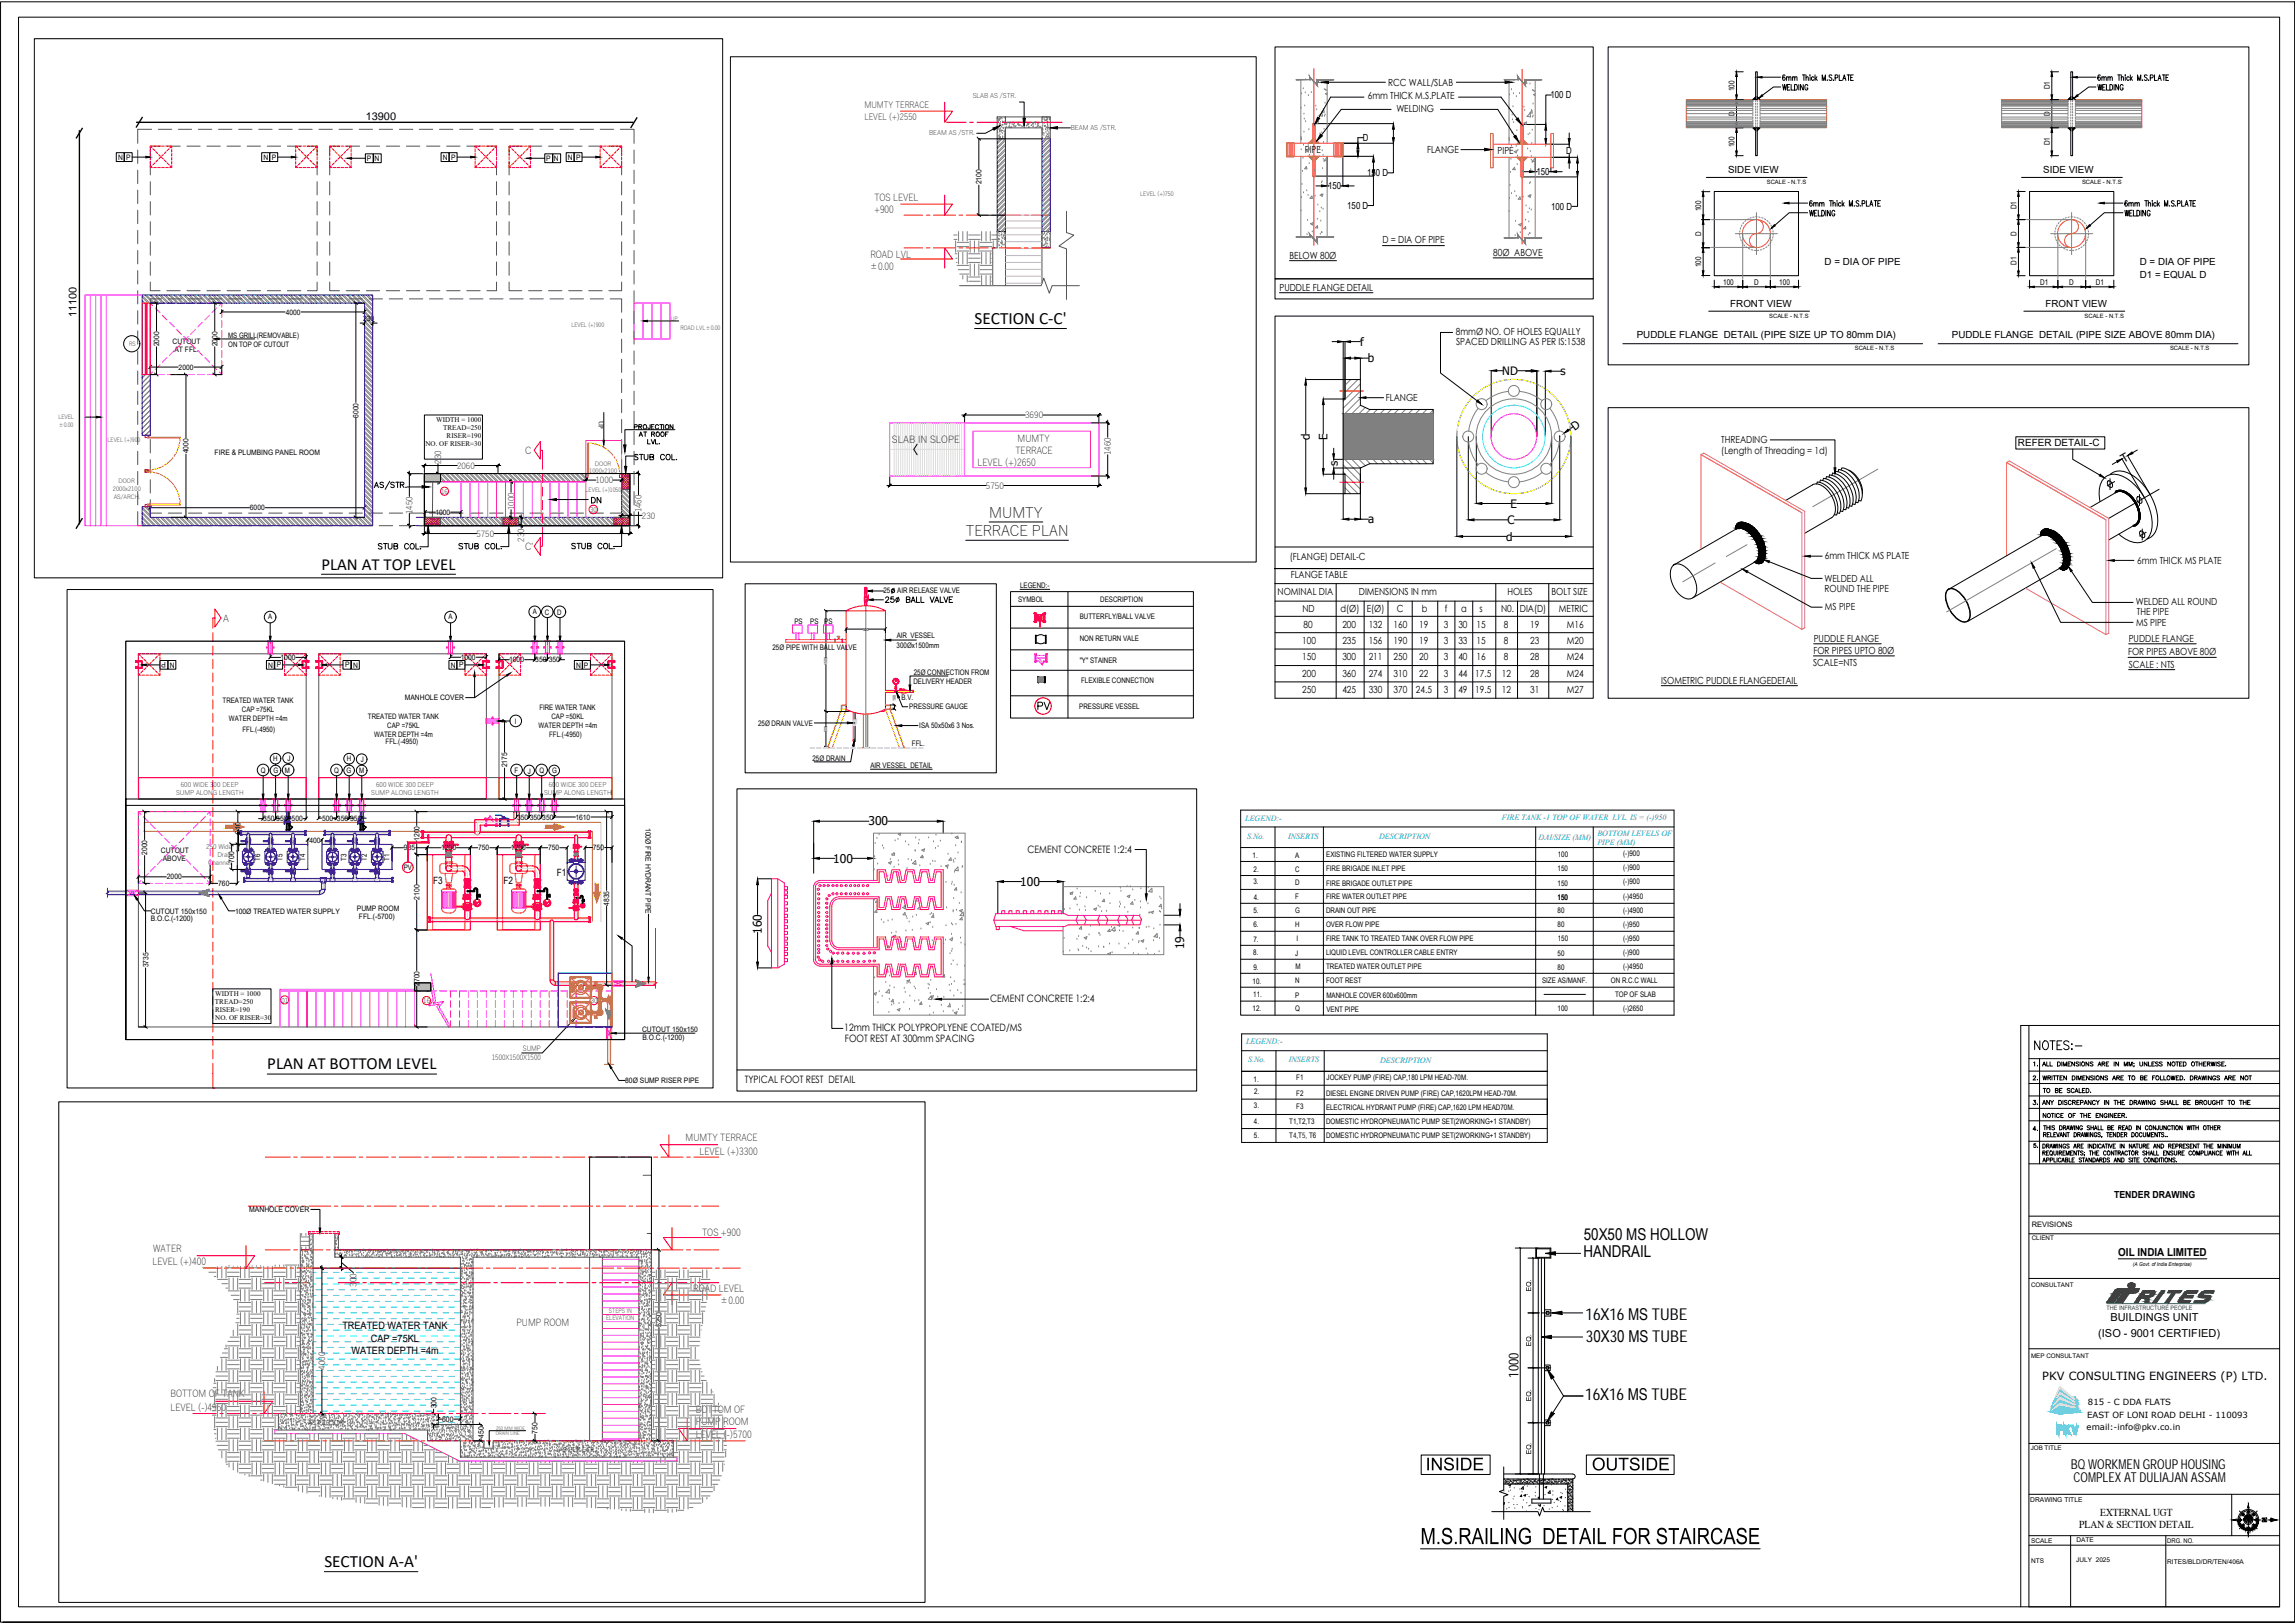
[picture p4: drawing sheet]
<svg xmlns="http://www.w3.org/2000/svg" width="594mm" height="420mm" viewBox="0 0 594 420" stroke-linecap="round" stroke-linejoin="round" font-family="sans-serif">
<defs><g id="words">
<text font-size="5.7" x="525.6" y="273">NOTES:-</text>
<text font-size="4.9" fill="#f00" x="267.8" y="184.9">PV</text>
<g font-size="4.5">
<text x="252.3" y="83.9">SECTION C-C'</text>
<text x="84" y="405.7">SECTION A-A'</text>
</g>
<g font-size="4.4">
<text x="83.2" y="147.5">PLAN AT TOP LEVEL</text>
<text x="69.2" y="276.9">PLAN AT BOTTOM LEVEL</text>
</g>
<g font-size="4.2">
<text x="410" y="321">50X50 MS HOLLOW</text>
<text x="409.9" y="325.3">HANDRAIL</text>
<text x="410.5" y="341.7">16X16MS TUBE</text>
<text x="410.5" y="347.4">30X30 MS TUBE</text>
<text x="410.4" y="362.4">16X16MS TUBE</text>
</g>
<g font-size="4">
<text x="525.3" y="280.8">2.</text>
<text x="525.6" y="277.3">1.</text>
<text x="525.3" y="287.2">3.</text>
<text x="525.3" y="293.9">4.</text>
<text x="528.8" y="298.4" transform="rotate(-90 528.8 298.4)">5.</text>
</g>
<g font-size="3.7">
<text x="256" y="134">MUMTY</text>
<text x="250" y="138.7">TERRACE PLAN</text>
</g>
<g font-size="3.5">
<text x="393" y="356.6" transform="rotate(-90 393 356.6)">1000</text>
<text x="536.1" y="380.2">BQ WORKMEN GROUP HOUSING</text>
<text x="536.8" y="383.7">COMPLEX AT DULIAJAN ASSAM</text>
</g>
<g font-size="3.1">
<text x="224.8" y="213.7">300</text>
<text x="215.7" y="223.3">100</text>
<text x="264.1" y="229.4">100</text>
<text x="197.2" y="241.7" transform="rotate(-90 197.2 241.7)">160</text>
<text x="306.5" y="245.7" transform="rotate(-90 306.5 245.7)">19</text>
<text x="581" y="393">W</text>
<text x="582.1" y="393.7" transform="rotate(-90 582.1 393.7)">SW</text>
<text x="579.6" y="396.2">SE</text>
<text x="581" y="396.5">E</text>
</g>
<text font-size="3.1" fill="#f00" x="122.8" y="236.4">6</text>
<g font-size="3">
<text x="352.1" y="89.5">f</text>
<text x="354" y="93.8">b</text>
<text x="388.9" y="97">ND</text>
<text x="403.9" y="97.2">s</text>
<text x="339.1" y="113.8" transform="rotate(-90 339.1 113.8)">d</text>
<text x="343.6" y="113.9" transform="rotate(-90 343.6 113.9)">E</text>
<text x="407.7" y="111.5" transform="rotate(-37 407.7 111.5)">D</text>
<text x="549.8" y="119.8" transform="rotate(-30 549.8 119.8)">T</text>
<text x="346.3" y="120.7" transform="rotate(-90 346.3 120.7)">s</text>
<text x="391" y="131.4">E</text>
<text x="354.2" y="135.5">a</text>
<text x="390.2" y="135.6">C</text>
<text x="389.9" y="140">d</text>
</g>
<g font-size="2.9">
<text x="548.3" y="325.2">OIL INDIA LIMITED</text>
<text x="543.2" y="346.2">(ISO - 9001 CERTIFIED)</text>
<text x="546.3" y="342.1">BUILDINGS UNIT</text>
<text x="528.7" y="357.1">PKV CONSULTING ENGINEERS (P) LTD.</text>
</g>
<g font-size="2.8">
<text x="94.7" y="31">13900</text>
<text x="19.8" y="82.1" transform="rotate(-90 19.8 82.1)">11100</text>
<text x="538.2" y="395.6">PLAN &amp; SECTION DETAIL</text>
<text x="543.7" y="392.5">EXTERNAL UGT</text>
</g>
<g font-size="2.6">
<text x="522.4" y="115.4">REFER DETAIL-C</text>
<text x="266" y="220.8">CEMENT CONCRETE 1:2:4</text>
<text x="144.1" y="226.8">F1</text>
<text x="112.1" y="228.7">F3</text>
<text x="130.3" y="228.8">F2</text>
<text x="256.3" y="259.5">CEMENT CONCRETE 1:2:4</text>
<text x="218.5" y="267">12mm THICK POLYPROPLYENE COATED/MS</text>
<text x="218.7" y="269.9">FOOT REST AT 300mm SPACING</text>
<text x="192.8" y="280.2">TYPICAL FOOT REST DETAIL</text>
<text x="88.6" y="344.1">TREATED WATER TANK</text>
<text x="96" y="347.3">CAP =75KL</text>
<text x="91" y="350.4">WATER DEPTH =4m</text>
<text x="579.3" y="394.8">S</text>
<text x="582.8" y="394.8">N</text>
</g>
<g font-size="2.6" fill="#f00">
<text x="121.7" y="236.4">15</text>
<text x="122.4" y="236.4">9</text>
<text x="124.2" y="235.7" transform="rotate(-90 124.2 235.7)">21</text>
<text x="140.1" y="236.4">15</text>
<text x="141.1" y="236.4">9</text>
<text x="142.5" y="235.7" transform="rotate(-90 142.5 235.7)">21</text>
<text x="149.6" y="236.4">21</text>
<text x="149.9" y="237.1">12</text>
<text x="150.3" y="236.4">0</text>
</g>
<g font-size="2.5">
<text x="359.3" y="22.1">RCC WALL/SLAB</text>
<text x="354" y="25.7">6mm THICK M.S.PLATE</text>
<text x="361.5" y="29">WELDING</text>
<text x="401.4" y="25.5">100 D</text>
<text x="337.7" y="39.7">PIPE</text>
<text x="352.8" y="36.5">D</text>
<text x="369.4" y="39.6">FLANGE</text>
<text x="387.7" y="39.8">PIPE</text>
<text x="405.4" y="39.9">D</text>
<text x="353.9" y="45.6">150 D</text>
<text x="397.7" y="45.3">150</text>
<text x="447.3" y="44.8">SIDE VIEW</text>
<text x="528.9" y="44.8">SIDE VIEW</text>
<text x="226.3" y="51.9">TOS LEVEL</text>
<text x="343.8" y="49">150</text>
<text x="226.2" y="55.1">+900</text>
<text x="348.8" y="54.1">150 D</text>
<text x="401.5" y="54.4">100 D</text>
<text x="357.9" y="63">D = DIA OF PIPE</text>
<text x="225.1" y="69.8">±0.00</text>
<text x="225.3" y="66.7">ROAD LVL</text>
<text x="333.8" y="66.9">BELOW 80Ø</text>
<text x="386.5" y="66.2">80Ø ABOVE</text>
<text x="472.3" y="68.7">D = DIA OF PIPE</text>
<text x="553.9" y="68.7">D = DIA OF PIPE</text>
<text x="553.9" y="71.8">D1 = EQUAL D</text>
<text x="331.2" y="75.2">PUDDLE FLANGE DETAIL</text>
<text x="447.9" y="79.5">FRONT VIEW</text>
<text x="529.5" y="79.5">FRONT VIEW</text>
<text x="376.9" y="86.8">8mmØ NO. OF HOLES EQUALLY</text>
<text x="376.9" y="89.4">SPACED DRILLING AS PER IS:1538</text>
<text x="423.7" y="87.5">PUDDLE FLANGE DETAIL (PIPE SIZE UP TO 80mm DIA)</text>
<text x="505.3" y="87.5">PUDDLE FLANGE DETAIL (PIPE SIZE ABOVE 80mm DIA)</text>
<text x="358.7" y="103.7">FLANGE</text>
<text x="136" y="117.6">C</text>
<text x="230.9" y="114.8">SLAB IN SLOPE</text>
<text x="262.9" y="117.6">TERRACE</text>
<text x="263.4" y="114.4">MUMTY</text>
<text x="445.6" y="114.7">THREADING</text>
<text x="445.6" y="117.6">(Length of Threading = 1d)</text>
<text x="253" y="120.5">LEVEL (+)2650</text>
<text x="136" y="142.4">C'</text>
<text x="333.9" y="145">(FLANGE) DETAIL-C</text>
<text x="334.1" y="149.7">FLANGE TABLE</text>
<text x="472.4" y="144.6">6mm THICK MS PLATE</text>
<text x="553.2" y="145.9">6mm THICK MS PLATE</text>
<text x="330.7" y="154.1">NOMINAL DIA</text>
<text x="351.8" y="154.1">DIMENSIONS IN mm</text>
<text x="390.2" y="154.1">HOLES</text>
<text x="401.6" y="154.1">BOLT SIZE</text>
<text x="472.3" y="150.6">WELDED ALL</text>
<text x="472.3" y="153.2">ROUND THE PIPE</text>
<text x="57.7" y="161">A</text>
<text x="337.2" y="158.3">ND</text>
<text x="347" y="158.3">d(Ø)</text>
<text x="353.8" y="158.3">E(Ø)</text>
<text x="361.6" y="158.3">C</text>
<text x="368" y="158.3">b</text>
<text x="374" y="158.3">f</text>
<text x="378.3" y="158.3">a</text>
<text x="383" y="158.3">s</text>
<text x="388.5" y="158.3">N0.</text>
<text x="393.4" y="158.3">DIA(D)</text>
<text x="403.5" y="158.3">METRIC</text>
<text x="472.4" y="157.9">MS PIPE</text>
<text x="552.9" y="156.6">WELDED ALL ROUND</text>
<text x="553.1" y="159.3">THE PIPE</text>
<text x="337.1" y="166.7">100</text>
<text x="337.5" y="162.5">80</text>
<text x="347.5" y="162.5">200</text>
<text x="347.5" y="166.7">235</text>
<text x="354.3" y="162.5">132</text>
<text x="354.3" y="166.7">156</text>
<text x="360.7" y="162.5">160</text>
<text x="360.7" y="166.7">190</text>
<text x="367.3" y="166.7">19</text>
<text x="367.3" y="162.5">19</text>
<text x="373.8" y="166.7">3</text>
<text x="373.8" y="162.5">3</text>
<text x="377.5" y="162.5">30</text>
<text x="377.5" y="166.7">33</text>
<text x="382.2" y="162.5">15</text>
<text x="382.2" y="166.7">15</text>
<text x="389.3" y="166.7">8</text>
<text x="389.3" y="162.5">8</text>
<text x="396.1" y="166.7">23</text>
<text x="396.1" y="162.5">19</text>
<text x="405.6" y="166.7">M20</text>
<text x="405.6" y="162.5">M16</text>
<text x="469.5" y="166.1">PUDDLE FLANGE</text>
<text x="551" y="166.1">PUDDLE FLANGE</text>
<text x="553" y="162.1">MS PIPE</text>
<text x="337.1" y="171">150</text>
<text x="347.5" y="171">300</text>
<text x="354.3" y="171">211</text>
<text x="360.7" y="171">250</text>
<text x="367.3" y="171">20</text>
<text x="373.8" y="171">3</text>
<text x="377.5" y="171">40</text>
<text x="382.2" y="171">16</text>
<text x="389.3" y="171">8</text>
<text x="396.1" y="171">28</text>
<text x="405.6" y="171">M24</text>
<text x="469.3" y="172.5">SCALE=NTS</text>
<text x="469.4" y="169.2">FOR PIPES UPTO 80Ø</text>
<text x="550.9" y="169.6">FOR PIPES ABOVE 80Ø</text>
<text x="551" y="172.8">SCALE : NTS</text>
<text x="337.1" y="175.2">200</text>
<text x="337.1" y="179.5">250</text>
<text x="347.5" y="179.5">425</text>
<text x="347.5" y="175.2">360</text>
<text x="354.3" y="179.5">330</text>
<text x="354.3" y="175.2">274</text>
<text x="360.7" y="179.5">370</text>
<text x="360.7" y="175.2">310</text>
<text x="366.5" y="179.5">24.5</text>
<text x="367.3" y="175.2">22</text>
<text x="373.8" y="179.5">3</text>
<text x="373.8" y="175.2">3</text>
<text x="377.5" y="179.5">49</text>
<text x="377.5" y="175.2">44</text>
<text x="381.9" y="175.2">17.5</text>
<text x="381.9" y="179.5">19.5</text>
<text x="388.8" y="175.2">12</text>
<text x="388.8" y="179.5">12</text>
<text x="396.1" y="175.2">28</text>
<text x="396.1" y="179.5">31</text>
<text x="405.6" y="179.5">M27</text>
<text x="405.6" y="175.2">M24</text>
<text x="430" y="177">ISOMETRIC PUDDLE FLANGEDETAIL</text>
<text x="177.5" y="295.5">MUMTY TERRACE</text>
<text x="181.1" y="298.9">LEVEL (+)3300</text>
<text x="547.3" y="310.1">TENDER DRAWING</text>
<text x="181.8" y="320">TOS +900</text>
<text x="39.5" y="327.4">LEVEL (+)400</text>
<text x="39.6" y="324.1">WATER</text>
<text x="179.5" y="334.6">ROAD LEVEL</text>
<text x="186.3" y="337.7">±0.00</text>
<text x="133.7" y="343.3">PUMP ROOM</text>
<text x="44.1" y="361.7">BOTTOM OF TANK</text>
<text x="44.1" y="365.2">LEVEL (-)4950</text>
<text x="180.1" y="365.8">BOTTOM OF</text>
<text x="180.1" y="369">PUMP ROOM</text>
<text x="180.1" y="372.4">LEVEL (-)5700</text>
</g>
<g font-size="2.2">
<text x="223.7" y="28">MUMTY TERRACE</text>
<text x="223.7" y="31.1">LEVEL (+)2550</text>
<text x="265.4" y="108.3">3690</text>
<text x="287.6" y="117.9" transform="rotate(-90 287.6 117.9)">1460</text>
<text x="255.2" y="126.5">5750</text>
<text x="92.3" y="333.1" transform="rotate(-90 92.3 333.1)">300</text>
<text x="84.1" y="354.6" transform="rotate(-90 84.1 354.6)">4000</text>
<text x="540.5" y="363.8">815 - C DDA FLATS</text>
<text x="540.1" y="370.2">email:-info@pkv.co.in</text>
<text x="540.3" y="367">EAST OF LONI ROAD DELHI - 110093</text>
</g>
<g font-size="2.1">
<text x="114.2" y="120.1" transform="rotate(-90 114.2 120.1)">230</text>
<text x="118.3" y="121.3">2060</text>
<text x="154.1" y="125.1">1000</text>
<text x="106.8" y="133.1" transform="rotate(-90 106.8 133.1)">1450</text>
<text x="133.1" y="132" transform="rotate(-90 133.1 132)">1000</text>
<text x="166.1" y="132.7" transform="rotate(-90 166.1 132.7)">1460</text>
<text x="166.2" y="134.2">230</text>
<text x="123.3" y="138.9">5750</text>
<text x="135.7" y="140.2" transform="rotate(-90 135.7 140.2)">230</text>
</g>
<g font-size="2.1" fill="#06c">
<text x="322.3" y="212.4">LEGEND:-</text>
<text x="388.8" y="212.3">FIRE TANK -1 TOP OF WATER LVL. IS = (-)950</text>
<text x="322.8" y="217.2">S.No.</text>
<text x="333.4" y="217.2">INSERTS</text>
<text x="357" y="217.3">DESCRIPTION</text>
<text x="398.3" y="217.4">DAI/SIZE (MM)</text>
<text x="413.5" y="216.4">BOTTOM LEVELS OF</text>
<text x="413.5" y="218.8">PIPE (MM)</text>
<text x="322.5" y="270.4">LEGEND:-</text>
<text x="323.1" y="275.1">S.No.</text>
<text x="333.6" y="275.1">INSERTS</text>
<text x="357.3" y="275.2">DESCRIPTION</text>
</g>
<g font-size="2">
<text x="449" y="23.6" transform="rotate(-90 449 23.6)">100</text>
<text x="530.6" y="23.2" transform="rotate(-90 530.6 23.2)">D1</text>
<text x="449" y="30" transform="rotate(-90 449 30)">D</text>
<text x="530.6" y="30" transform="rotate(-90 530.6 30)">D</text>
<text x="449" y="38.1" transform="rotate(-90 449 38.1)">100</text>
<text x="530.6" y="37.6" transform="rotate(-90 530.6 37.6)">D1</text>
<text x="254.1" y="47.8" transform="rotate(-90 254.1 47.8)">2100</text>
<text x="440.4" y="54.7" transform="rotate(-90 440.4 54.7)">100</text>
<text x="522" y="54.2" transform="rotate(-90 522 54.2)">D1</text>
<text x="440.4" y="61.1" transform="rotate(-90 440.4 61.1)">D</text>
<text x="522" y="61" transform="rotate(-90 522 61)">D</text>
<text x="440.4" y="69.2" transform="rotate(-90 440.4 69.2)">100</text>
<text x="522" y="68.6" transform="rotate(-90 522 68.6)">D1</text>
<text x="446" y="73.7">100</text>
<text x="454.1" y="73.7">D</text>
<text x="460.6" y="73.7">100</text>
<text x="528.1" y="73.7">D1</text>
<text x="535.6" y="73.7">D</text>
<text x="542.6" y="73.7">D1</text>
<text x="228.7" y="153.6">25</text>
<text x="232.2" y="153.6">AIR RELEASE VALVE</text>
<text x="263.5" y="155.8">SYMBOL</text>
<text x="264" y="152.1">LEGEND:-</text>
<text x="284.8" y="155.9">DESCRIPTION</text>
<text x="205.6" y="161.5">PS</text>
<text x="209.7" y="161.5">PS</text>
<text x="213.4" y="161.5">PS</text>
<text x="279.5" y="160.4">BUTTERFLY/BALL VALVE</text>
<text x="232.1" y="167.6">300Øx1500mm</text>
<text x="232.1" y="165.2">AIR VESSEL</text>
<text x="279.5" y="165.9">NON RETURN VALE</text>
<text x="200" y="168.4">25Ø PIPE WITH BALL VALVE</text>
<text x="279.5" y="171.7">&quot;Y&quot; STAINER</text>
<text x="236.4" y="177">DELIVERY HEADER</text>
<text x="236.5" y="174.6">25Ø CONNECTION FROM</text>
<text x="279.8" y="176.7">FLEXIBLE CONNECTION</text>
<text x="233.4" y="181.1">B.V.</text>
<text x="235.4" y="183.6">PRESSURE GAUGE</text>
<text x="279.4" y="183.6">PRESSURE VESSEL</text>
<text x="196.2" y="188">25Ø DRAIN VALVE</text>
<text x="238" y="188.5">ISA 50x50x6 3 Nos.</text>
<text x="210.3" y="196.9">25Ø DRAIN</text>
<text x="236.1" y="193.2">FFL.</text>
<text x="225.3" y="198.7">AIR VESSEL DETAIL</text>
<text x="343.3" y="221.9">EXISTING FILTERED WATER SUPPLY</text>
<text x="403.2" y="221.7">100</text>
<text x="420.2" y="221.7">(-)900</text>
<text x="324.2" y="222">1.</text>
<text x="324.5" y="225.7">2.</text>
<text x="335.3" y="222.1">A</text>
<text x="335.3" y="225.7">C</text>
<text x="343.3" y="225.5">FIRE BRIGADE INLET PIPE</text>
<text x="403.2" y="225.5">150</text>
<text x="420.2" y="225.3">(-)900</text>
<text x="324.5" y="228.9">3.</text>
<text x="324.5" y="232.9">4.</text>
<text x="335.3" y="232.8">F</text>
<text x="335.3" y="229.2">D</text>
<text x="343.3" y="229.3">FIRE BRIGADE OUTLET PIPE</text>
<text x="343.3" y="232.8">FIRE WATER OUTLET PIPE</text>
<text x="403.2" y="233">150</text>
<text x="403.2" y="229.4">150</text>
<text x="420.1" y="232.8">(-)4950</text>
<text x="420.2" y="228.9">(-)900</text>
<text x="324.5" y="236.3">5.</text>
<text x="335.3" y="240">H</text>
<text x="335.3" y="236.3">G</text>
<text x="343.3" y="236.3">DRAIN OUT PIPE</text>
<text x="343.3" y="240">OVER FLOW PIPE</text>
<text x="403.2" y="236.3">80</text>
<text x="420.1" y="239.9">(-)950</text>
<text x="420.2" y="236.3">(-)4900</text>
<text x="324.5" y="240">6.</text>
<text x="324.5" y="243.8">7.</text>
<text x="335.6" y="243.6">I</text>
<text x="343.3" y="243.7">FIRE TANK TO TREATED TANK OVER FLOW PIPE</text>
<text x="403.2" y="240.1">80</text>
<text x="403.2" y="243.6">150</text>
<text x="420.1" y="243.5">(-)950</text>
<text x="324.4" y="247.2">8.</text>
<text x="324.5" y="251.2">9.</text>
<text x="335.3" y="247.4">J</text>
<text x="335.3" y="251">M</text>
<text x="343.3" y="250.9">TREATED WATER OUTLET PIPE</text>
<text x="343.3" y="247.3">LIQUID LEVEL CONTROLLER CABLE ENTRY</text>
<text x="403.2" y="247.4">50</text>
<text x="403.2" y="251.2">80</text>
<text x="420.1" y="247.3">(-)900</text>
<text x="420.1" y="250.9">(-)4950</text>
<text x="324.2" y="254.8">10.</text>
<text x="335.3" y="254.4">N</text>
<text x="343.3" y="254.5">FOOT REST</text>
<text x="399.2" y="254.6">SIZE AS/MANF.</text>
<text x="417" y="254.4">ON R.C.C WALL</text>
<text x="324.2" y="261.8">12.</text>
<text x="324.4" y="258.1">11.</text>
<text x="335.3" y="258.2">P</text>
<text x="335.3" y="261.7">Q</text>
<text x="343.3" y="258.2">MANHOLE COVER 600x600mm</text>
<text x="343.3" y="261.9">VENT PIPE</text>
<text x="403.2" y="261.8">100</text>
<text x="418.1" y="258.1">TOP OF SLAB</text>
<text x="420.1" y="261.7">(-)2650</text>
<text x="324.5" y="280.1">1.</text>
<text x="335.5" y="279.7">F1</text>
<text x="343.4" y="279.7">JOCKEY PUMP (FIRE) CAP,180 LPM HEAD-70M.</text>
<text x="324.6" y="287">3.</text>
<text x="324.7" y="283.3">2.</text>
<text x="335.5" y="283.7">F2</text>
<text x="335.5" y="287.2">F3</text>
<text x="343.2" y="287.2">ELECTRICAL HYDRANT PUMP (FIRE) CAP,1620 LPM HEAD70M.</text>
<text x="343.2" y="283.7">DIESEL ENGINE DRIVEN PUMP (FIRE) CAP,1620LPM HEAD-70M.</text>
<text x="324.6" y="290.9">4.</text>
<text x="333.7" y="291.1">T1,T2,T3</text>
<text x="343.2" y="290.9">DOMESTIC HYDROPNEUMATIC PUMP SET(2WORKING+1 STANDBY)</text>
<text x="324.6" y="294.6">5.</text>
<text x="333.7" y="294.7">T4,T5, T6</text>
<text x="343.2" y="294.5">DOMESTIC HYDROPNEUMATIC PUMP SET(2WORKING+1 STANDBY)</text>
<text x="64.5" y="313.8">MANHOLE COVER</text>
<text x="171.3" y="343.6" transform="rotate(-90 171.3 343.6)">5250</text>
<text x="113" y="364.6" transform="rotate(-90 113 364.6)">300</text>
<text x="114.4" y="368">600</text>
<text x="139.2" y="371.1" transform="rotate(-90 139.2 371.1)">750</text>
<text x="125.3" y="372.3" transform="rotate(-90 125.3 372.3)">450</text>
</g>
<g font-size="1.9">
<text x="30.6" y="41.4">N</text>
<text x="32.7" y="41.3">P</text>
<text x="68.2" y="41.4">N</text>
<text x="70.4" y="41.3">P</text>
<text x="94.9" y="41.6">P</text>
<text x="96.9" y="41.7">N</text>
<text x="114.6" y="41.4">N</text>
<text x="116.8" y="41.3">P</text>
<text x="141.4" y="41.6">P</text>
<text x="143.4" y="41.7">N</text>
<text x="147" y="41.4">N</text>
<text x="149.1" y="41.3">P</text>
<text x="74" y="81.4">4000</text>
<text x="94" y="83.2">230</text>
<text x="41.2" y="89.7" transform="rotate(-90 41.2 89.7)">2000</text>
<text x="44.7" y="89.1">CUTOUT</text>
<text x="56.3" y="89.7" transform="rotate(-90 56.3 89.7)">2000</text>
<text x="59.1" y="87.5">MS GRILL(REMOVABLE)</text>
<text x="59.1" y="89.9">ON TOP OF CUTOUT</text>
<text x="45.2" y="91.2">AT FFL.</text>
<text x="46.2" y="95.7">2000</text>
<text x="92.8" y="108.2" transform="rotate(-90 92.8 108.2)">6000</text>
<text x="48.8" y="117.4" transform="rotate(-90 48.8 117.4)">4000</text>
<text x="55.5" y="117.7">FIRE &amp; PLUMBING PANEL ROOM</text>
<text x="64.7" y="132.1">6000</text>
<text x="112.7" y="133.3">1000</text>
<text x="69.4" y="160.4">A</text>
<text x="116.1" y="160.4">A</text>
<text x="137.9" y="159">A</text>
<text x="141" y="159.2">C</text>
<text x="144.2" y="159.2">D</text>
<text x="42.9" y="171.4" transform="rotate(180 42.9 171.4)">P</text>
<text x="43.9" y="172.9">N</text>
<text x="69.4" y="172.9">N</text>
<text x="71.6" y="172.8">P</text>
<text x="72.6" y="170.9">1000</text>
<text x="89.3" y="172.8">P</text>
<text x="91.4" y="172.9">N</text>
<text x="116.7" y="172.9">N</text>
<text x="118.8" y="172.8">P</text>
<text x="119.3" y="170.8">1000</text>
<text x="131.8" y="171.5">1000</text>
<text x="138.6" y="171.4">350</text>
<text x="142" y="171.4">350</text>
<text x="149.1" y="172.9">N</text>
<text x="151.1" y="172.9">P</text>
<text x="57.6" y="182">TREATED WATER TANK</text>
<text x="62.6" y="184.4">CAP =75KL</text>
<text x="104.8" y="181.3">MANHOLE COVER</text>
<text x="139.6" y="183.7">FIRE WATER TANK</text>
<text x="59.3" y="186.7">WATER DEPTH =4m</text>
<text x="62.8" y="189.4">FFL.(-4950)</text>
<text x="95.3" y="186.1">TREATED WATER TANK</text>
<text x="96.9" y="190.7">WATER DEPTH =4m</text>
<text x="100.3" y="188.4">CAP =75KL</text>
<text x="133.2" y="187.4">I</text>
<text x="139.4" y="188.4">WATER DEPTH =4m</text>
<text x="142.2" y="190.9">FFL.(-4950)</text>
<text x="142.8" y="186.1">CAP =50KL</text>
<text x="70.7" y="197.1">H</text>
<text x="74.4" y="196.9">J</text>
<text x="89.8" y="196.9">H</text>
<text x="93.4" y="197.2">J</text>
<text x="99.8" y="192.7">FFL.(-4950)</text>
<text x="67.5" y="200">Q</text>
<text x="70.8" y="200.2">G</text>
<text x="73.7" y="200.1">M</text>
<text x="86.5" y="200">Q</text>
<text x="89.7" y="200">G</text>
<text x="93" y="200.1">M</text>
<text x="131.3" y="198.7" transform="rotate(-90 131.3 198.7)">2175</text>
<text x="133.2" y="200.1">F</text>
<text x="136.7" y="200.3">J</text>
<text x="139.6" y="200.1">Q</text>
<text x="143" y="200.1">G</text>
<text x="62.2" y="215.8" transform="rotate(-90 62.2 215.8)">910</text>
<text x="68.2" y="212.6">350</text>
<text x="71.5" y="212.6">350</text>
<text x="75.5" y="212.6">500</text>
<text x="83.4" y="212.5">500</text>
<text x="87.2" y="212.4">350</text>
<text x="90.6" y="212.5">350</text>
<text x="133.9" y="212.3">350</text>
<text x="137.1" y="212.2">350</text>
<text x="140.4" y="212.2">350</text>
<text x="148.9" y="212.2">1610</text>
<text x="167.1" y="214.3" transform="rotate(90 167.1 214.3)">100Ø FIRE HYDRANT PIPE</text>
<text x="38.1" y="221.3" transform="rotate(-90 38.1 221.3)">2000</text>
<text x="41.6" y="220.8">CUTOUT</text>
<text x="80.1" y="218.1">400</text>
<text x="104.6" y="220.1">985</text>
<text x="108.5" y="217.7" transform="rotate(-90 108.5 217.7)">1200</text>
<text x="114.2" y="220.1">1200</text>
<text x="123.7" y="220.1">750</text>
<text x="132.3" y="220.1">1200</text>
<text x="141.9" y="220.1">750</text>
<text x="153.5" y="220.1">750</text>
<text x="42.1" y="222.9">ABOVE</text>
<text x="43.2" y="227.7">2000</text>
<text x="60.6" y="223.3" transform="rotate(-90 60.6 223.3)">700</text>
<text x="67.4" y="222.9" transform="rotate(-90 67.4 222.9)">T6</text>
<text x="73.1" y="222.9" transform="rotate(-90 73.1 222.9)">T5</text>
<text x="79" y="222.8" transform="rotate(-90 79 222.8)">T4</text>
<text x="89.7" y="222.9" transform="rotate(-90 89.7 222.9)">T3</text>
<text x="94.9" y="222.9" transform="rotate(-90 94.9 222.9)">T2</text>
<text x="100.8" y="222.8" transform="rotate(-90 100.8 222.8)">T1</text>
<text x="104.5" y="225.2">PV</text>
<text x="56.5" y="229.4">760</text>
<text x="108.5" y="232.9" transform="rotate(-90 108.5 232.9)">2100</text>
<text x="39" y="236.5">CUTOUT 150x150</text>
<text x="39" y="238.6">B.O.C.(-1200)</text>
<text x="60.8" y="236.5">100Ø TREATED WATER SUPPLY</text>
<text x="92.4" y="235.8">PUMP ROOM</text>
<text x="92.9" y="237.8">FFL.(-5700)</text>
<text x="157.7" y="234.5" transform="rotate(-90 157.7 234.5)">4835</text>
<text x="38.4" y="250.4" transform="rotate(-90 38.4 250.4)">3735</text>
<text x="108.5" y="255.2" transform="rotate(-90 108.5 255.2)">2700</text>
<text x="166.2" y="267.2">CUTOUT 150x150</text>
<text x="166.3" y="269.2">B.O.C.(-1200)</text>
<text x="161.8" y="280.4">80Ø SUMP RISER PIPE</text>
<text x="525.9" y="317.6">REVISIONS</text>
</g>
<g font-size="1.8">
<text x="112.9" y="109.3">WIDTH = 1000</text>
<text x="114.7" y="111.4">TREAD=250</text>
<text x="115.6" y="113.5">RISER=190</text>
<text x="110.2" y="115.5">NO. OF RISER=30</text>
<text x="55.7" y="257.9">WIDTH = 1000</text>
<text x="55.6" y="260">TREAD=250</text>
<text x="55.7" y="262">RISER=190</text>
<text x="55.7" y="264.2">NO. OF RISER=30</text>
<text x="127.3" y="274.5">1500X1500X1500</text>
<text x="135.3" y="272.2">SUMP</text>
</g>
<g font-size="1.7">
<text x="251.8" y="25.5">SLAB AS /STR.</text>
<text x="240.5" y="35">BEAM AS /STR.</text>
<text x="277.2" y="33.7">BEAM AS /STR.</text>
<text x="155" y="108.9" transform="rotate(90 155 108.9)">UP</text>
<text x="46.8" y="203.8">600 WIDE 300 DEEP</text>
<text x="97.4" y="203.8">600 WIDE 300 DEEP</text>
<text x="142.1" y="203.8">600 WIDE 300 DEEP</text>
<text x="45.6" y="205.9">SUMP ALONG LENGTH</text>
<text x="96.1" y="205.9">SUMP ALONG LENGTH</text>
<text x="140.9" y="205.9">SUMP ALONG LENGTH</text>
<text x="53.4" y="219.7">250 Wide</text>
<text x="56.3" y="221.8">Drain</text>
<text x="53.9" y="223.9">Channel.</text>
<text x="72.9" y="259.6">01</text>
<text x="109.6" y="259.7">16</text>
<text x="152.9" y="259.7">30</text>
<text x="79.8" y="368.8">AS PER STR.</text>
<text x="144.7" y="375.9">AS PER STR.</text>
<text x="525.5" y="389">DRAWING TITLE</text>
<text x="525.8" y="399.4">SCALE</text>
<text x="537.5" y="399.2">DATE</text>
<text x="561" y="399.4">DRG. NO.</text>
<text x="525.8" y="404.7">NTS</text>
<text x="537.4" y="404.5">JULY 2025</text>
<text x="561" y="404.9">RITES/BLD/DR/TEN/406A</text>
</g>
<g font-size="1.6">
<text x="295.2" y="50.7">LEVEL (+)750</text>
<text x="114.2" y="127.9">16</text>
<text x="152.7" y="132.5">30</text>
<text x="525.9" y="321.1">CLIENT</text>
<text x="525.8" y="333.3">CONSULTANT</text>
<text x="156.9" y="341.8">ELEVATION</text>
<text x="157.6" y="339.9">STEPS IN</text>
<text x="525.8" y="351.5">MEP CONSULTANT</text>
<text x="525.7" y="375.5">JOB TITLE</text>
</g>
<text font-size="1.6" fill="#009926" x="545.3" y="339">THE INFRASTRUCTURE PEOPLE</text>
<g font-size="1.5">
<text x="457.3" y="47.7">SCALE - N.T.S</text>
<text x="539" y="47.7">SCALE - N.T.S</text>
<text x="173.7" y="83.2">UP</text>
<text x="458" y="82.3">SCALE - N.T.S</text>
<text x="539.6" y="82.3">SCALE - N.T.S</text>
<text x="33.4" y="89.7">RS</text>
<text x="147.9" y="84.6">LEVEL (+)900</text>
<text x="176.2" y="85.5">ROAD LVL±0.00</text>
<text x="480.1" y="90.7">SCALE - N.T.S</text>
<text x="561.7" y="90.7">SCALE - N.T.S</text>
<text x="15.1" y="108.5">LEVEL</text>
<text x="15.1" y="110.5">±0.00</text>
<text x="27.9" y="114.5">LEVEL (+)900</text>
<text x="30.7" y="125.1">DOOR</text>
<text x="152.5" y="122.5">1000x2100</text>
<text x="154" y="120.6">DOOR</text>
<text x="29.2" y="127.1">2000x2100</text>
<text x="29.4" y="129.1">AS/ARCH.</text>
<text x="151.6" y="127.2">LEVEL (+)1050</text>
</g>
<text font-size="1.4" x="552.1" y="327.6">(A Govt. of India Enterprise)</text>
<g font-size="1.2">
<text x="128.3" y="371.6">DRAIN LINE</text>
<text x="128.4" y="370.1">250 MM WIDE</text>
</g>
<g font-size="1.1">
<text x="223.4" y="163.2">300</text>
<text x="214.1" y="172.1" transform="rotate(-90 214.1 172.1)">1500</text>
<text x="231.9" y="181.4" transform="rotate(-90 231.9 181.4)">100</text>
<text x="214.1" y="189.5" transform="rotate(-90 214.1 189.5)">600</text>
</g>
</g></defs>
<!-- layer: HATCH -->
<g fill="none" stroke="#808080" stroke-width=".26">
<path d="M258.1 30.7h.1M258.1 32.8v.1M258.1 32.9h.1M258.2 33.8v.2M258.2 35.9l-.1 .1M258.2 30.4h.1M258.2 33.4h.1M258.2 30.7h.3M258.3 34.4h.1M258.3 35.4h.1M258.3 33.5h.1M258.4 30.9v.3"/>
<path d="M258.4 31.7h.1M258.5 33.2h.1M258.5 35.6v.2M258.6 35.2h.1M258.6 33.4l.2 .1M258.6 31.1l.2-.1-.2 .1M258.6 30.9l-.1 .2M258.7 32.3h.1M258.7 35.3h.1M258.7 30.9h.1M258.7 33.7v.2M258.8 34.2h.1"/>
<path d="M258.8 35.6h.1M258.8 34.8h.1M258.9 33.3h.1M258.9 34h.1M258.9 30.4h.1M258.9 35.5h-.1M258.9 31.8l-.1 .2h.2M258.9 32.5h.1M258.9 33.4h.1M259 33.7l-.2 .2M259 31.7h.1M259 32.6h.1"/>
<path d="M259 35.9l-.9 .9M259 30.9h.1M259.2 34.2h.1M259.2 30.4l.1 .1M259.2 32.9h.1M259.3 33.6l-.2 .2h.2M259.4 30.8h.1M259.4 35.9l-1.3 1.4M259.5 31.6h.1M259.5 34.6h.1M259.5 33.7l-.1 .1M259.6 32.2v.1"/>
<path d="M259.6 32.5h.1M259.6 35.4h.1M259.6 31.6h.1M259.6 33.1h.1M259.6 35.4v.2M259.7 31.7h.1M259.7 33.3h.1M259.8 33.3h.1M259.9 34v.1M260 35.5h.1M260 34.2h.1M260 32l.2 .1"/>
<path d="M260.1 34.7h.1M260.1 35h.1M260.1 35.9h.1M260.1 35.8h.1M260.1 32.1h.1M260.1 35.1h.1M260.1 33.9h.1M260.2 32.3h.1M260.2 33.1h.1M260.2 31.5h.1M260.2 30.5h.1M260.2 30.3h.1"/>
<path d="M260.2 32l-.1 .1M260.2 32l-.2 .1M260.2 30.7h.1M260.2 35.8v.1M260.3 35.9l-2.2 2.2M260.3 37.2l-2.2 2.2M260.3 38.5l-2.2 2.1M260.3 39.8l-2.2 2.1M260.3 36.4l-2.2 2.1M260.3 37.6l-2.2 2.2M260.3 38.9l-2.2 2.2M260.4 32.3h.1"/>
<path d="M260.5 33h.1M260.7 32v.1M261 31.8h.1M261 32.9h.1M261.3 32.3v.2M261.3 32.9h.1M261.4 32.1h.1M261.5 31.8h.1M261.6 32.9v.2l-.2-.1h.2M261.8 33.1h.1M261.9 33h.1M262 32.2h.1"/>
<path d="M262.3 31.8h.1M262.4 32.1l-.2 .2h.2M262.4 32.7h.1M262.6 32.8h.1M262.6 32.1h.1M262.6 32h.1M262.9 32.9h.1M263 32.5v.1M263.5 32h.1M263.5 31.7v.3M263.5 31.9h.1M263.6 32.1l-.1 .2 .1-.1"/>
<path d="M263.8 31.7l-.2 .2M263.8 32.4h.1M263.8 32.6h.1M263.8 31.8h.1M264.1 32.3v.1M264.3 32.7h.1M264.7 32.6v.2M264.8 31.9h.1M264.9 32.6h.1M265 31.8h.1M265 32.4h.1M265.1 32.2h.1"/>
<path d="M265.7 32.6h.1M265.8 32.4l-.1 .2M265.9 32.5h.1M265.9 31.9h.2M266 32.1l.1 .3M266.1 32h.1M266.2 32.3h.1M266.2 33.1h.1M266.3 32.1l-.2 .2M266.4 32.8l.1 .1M266.5 32h.1M266.9 32.5h.1"/>
<path d="M266.9 32.4l.2 .1M267.3 32.3h.1M267.3 32h.1M267.5 32.1h.1M267.5 32.9h.1M267.5 32.6v.1M267.9 31.7h.1M268 32.2h.1M268.2 32.9v.2M268.2 33.1h.1M268.5 32.3h.2M268.6 32.6v.2"/>
<path d="M268.6 32.1h.1M268.7 32.7h.1M268.7 31.9h.1M268.9 32.1h.1M268.9 32.5l-.2 .2M269 31.7h.1M269.2 32.7l.1 .2M269.3 32.9h.1M269.7 33.7h.1M269.8 32.9h.1M269.8 35.9l-.1 .1M269.8 34.9h.1"/>
<path d="M269.8 35.7h.1M269.8 35.9h.1M269.8 33.1l.1 .1M269.8 34.1h.1M269.8 30.4h.1M269.8 33.4h.1M269.9 33.4h.1M269.9 34.2l-.1 .2 .1-.1M269.9 31.8h.1M269.9 32.6h.1M269.9 32.1h.1M270 30.9h.1"/>
<path d="M270 33.7h.1M270 34.5h.1M270.2 34.9v.2M270.3 34.6h.1M270.4 32.8h.1M270.4 32.6l.1 .1M270.4 31.9h.1M270.4 30.9h.1M270.5 31.2h.2M270.5 32.5l-.1 .2M270.5 32.6h-.2M270.6 31.1l-.1 .1"/>
<path d="M270.6 35.9l-.9 .9M270.7 33.6h.1M270.7 32.7h.1M270.7 35.7h.1M270.7 33.4h.1M270.7 31.2h.1M270.7 34.3h.1M270.8 30.3h.2M270.9 35.3h.1M270.9 31.2h.1M270.9 32.9v.1M271 31.8h.1"/>
<path d="M271 35.9l-1.3 1.4M271 34.8h.1M271 35.6h.1M271 31h.1M271 32.7h.2M271.1 30.9h-.2M271.1 34h.1M271.1 35.9h.1M271.1 30.8l-.2 .1M271.1 33.2h.1M271.2 32.9v.2M271.2 31.6h.1"/>
<path d="M271.2 32.4h.1M271.2 30.8h.1M271.2 32.2h.1M271.2 33.2h.1M271.2 35.3l.1 .1M271.2 32.6h.1M271.2 33.7h.1M271.2 31.5v.1M271.3 34.7v.1M271.3 35.4h.3M271.3 35.2v.1M271.3 35.3h-.1"/>
<path d="M271.4 32.9l-.2 .2M271.5 35.6v.3M271.5 34.3h.1M271.5 35.2h.1M271.5 34.7h.1M271.6 33.2v.2M271.6 30.9h.1M271.7 31h.1M271.7 35.6l-.2 .2M271.8 33.6h.1M271.9 35.9l-2.2 2.2M271.9 37.2l-2.2 2.2"/>
<path d="M271.9 38.5l-2.2 2.1M271.9 39.8l-2.2 2.1M271.9 36.4l-2.2 2.1M271.9 37.6l-2.2 2.2M271.9 38.9l-2.2 2.2M390.6 35.6v.7M390.6 28.2h.1M390.6 35.6v.1M390.7 39h.1M390.8 24.6h.1M391.3 37.8h.1M391.3 23.2h.1"/>
<path d="M391.4 34.4h.1M391.4 29.8h.1M391.5 31h.1M391.6 27.6h.1M391.8 24.3h.1M391.8 31.8h.1M391.9 20.9h.1M392 39.2l.7-.2-.2 .6zM392.5 37.9h.1M392.5 25h.1M392.7 33.8h.1M392.9 38.9h.1"/>
<path d="M393.3 24.2h.1M394.5 27.7h.1M394.5 31.9l.7-.3-.2 .6zM394.7 28.6h.1M395.1 21l.1 .6-.6-.1zM395.4 38.6h.1M395.6 34.9h.1M396 34.6h.1M396 21.8h.1M396.1 29.3l.1 1-.9-.2zM396.1 39.2h.1M396.4 28.6h.1"/>
<path d="M396.5 37.1h.1M396.6 28.6v.7l-.6-.1zM396.6 33.7h.1M396.7 23.4h.1M396.7 30.3h.1M396.8 26.9h.1M396.8 30h.1M397 23.5h.1M397.2 23.7h.1M397.4 24.3l-.5 .2 .5 .3M258.3 60l-.1 .1M258.3 60l.2 .1"/>
<path d="M259.4 60h.1M260.3 57.9l-2 2M260.3 41.4l-2.2 2.2M260.3 43.6l-2.2 2.1M260.3 41l-2.2 2.2M260.3 42.3l-2.2 2.1M260.3 44.8l-2.2 2.2M260.3 46.1l-2.2 2.2M260.3 47.3l-2.2 2.2M260.3 48.6l-2.2 2.2M260.3 49.9l-2.2 2.2M260.3 51.1l-2.2 2.2"/>
<path d="M260.3 52.4l-2.2 2.2M260.3 53.7l-2.2 2.1M260.3 54.9l-2.2 2.2M260.3 56.2l-2.2 2.2M260.3 57.5l-2.2 2.1M260.3 40.2l-2.2 2.1M260.3 42.7l-2.2 2.2M260.3 44l-2.2 2.1M260.3 45.2l-2.2 2.2M260.3 46.5l-2.2 2.2M260.3 47.8l-2.2 2.2M260.3 49l-2.2 2.2"/>
<path d="M260.3 50.3l-2.2 2.2M260.3 51.6l-2.2 2.1M260.3 52.8l-2.2 2.2M260.3 54.1l-2.2 2.2M260.3 55.4l-2.2 2.1M260.3 56.6l-2.2 2.2M260.3 58.8l-1.2 1.1M260.3 59.2l-.8 .7M271.1 60h.1M271.3 59.9v.1M271.3 60h.2M271.3 60v.1"/>
<path d="M271.9 57.9l-2.1 2M271.9 41l-2.2 2.2M271.9 42.3l-2.2 2.1M271.9 43.6l-2.2 2.1M271.9 44.8l-2.2 2.2M271.9 46.1l-2.2 2.2M271.9 47.3l-2.2 2.2M271.9 48.6l-2.2 2.2M271.9 49.9l-2.2 2.2M271.9 51.1l-2.2 2.2M271.9 52.4l-2.2 2.2M271.9 53.7l-2.2 2.1"/>
<path d="M271.9 54.9l-2.2 2.2M271.9 56.2l-2.2 2.2M271.9 57.5l-2.2 2.1M271.9 40.2l-2.2 2.1M271.9 41.4l-2.2 2.2M271.9 42.7l-2.2 2.2M271.9 44l-2.2 2.1M271.9 45.2l-2.2 2.2M271.9 46.5l-2.2 2.2M271.9 47.8l-2.2 2.2M271.9 49l-2.2 2.2M271.9 50.3l-2.2 2.2"/>
<path d="M271.9 51.6l-2.2 2.1M271.9 52.8l-2.2 2.2M271.9 54.1l-2.2 2.2M271.9 55.4l-2.2 2.1M271.9 56.6l-2.2 2.2M271.9 58.8l-1.2 1.1M271.9 59.2l-.8 .7M338.8 40.5l1 1M390.6 54.8h.1M390.8 51.4h.1M390.9 48h.1M391 44.6h.1"/>
<path d="M391.1 41.2h.1M391.3 50.1h.1M392.1 43.3l.1 .6h-.6zM392.1 49.6h.1M392.3 57.3h.1M392.5 50.8h.1M392.7 42.6h.1M392.8 40.4h.1M393.1 58.1l.7-.2-.2 .6zM393.5 51l.1 .6h-.6zM393.9 46.1h.1M394.1 44.4h.1"/>
<path d="M394.3 51h.1M394.9 58.6l.1 .7-.6-.1zM394.9 57h.1M395 53.3h.1M395.5 55h.1M395.6 50.8l.7-.3-.2 .6zM395.7 57.4h.1M395.9 54.1h.1M396 47.5h.1M396 50.7h.1M396.1 47.3h.1M396.3 43.9h.1"/>
<path d="M396.4 40.5h.1M396.4 41.4h.1M396.4 54.4h.1M396.6 42.1h.1M397.4 40.9l-.8 .8 .8 .2M258.1 60.7v.1M258.1 61h.1M258.2 60.2h.1M258.2 61.7h.1M258.3 63.2h.1M258.4 62.4h.2l-.1 .2M258.4 60.1l-.2 .1"/>
<path d="M258.5 61.9h.1M258.5 62h.1M258.5 61.1h.1M258.6 63.6h.1M258.6 60.6h.1M258.8 63.6h.1M258.8 62h.1M258.8 61v.1M259.1 62.8v.1M259.1 61h.1M259.1 62.7v.2l.2-.1M259.2 62.7h.1"/>
<path d="M259.2 60.1h.1M259.2 60.8h.1M259.3 64h.1M259.3 63.2h.1M259.3 62.4h.1M259.3 61.6h.1M259.3 60.8h.1M259.4 62.7h.1M259.4 62.9h.1M259.5 61.8h.1M259.6 63.3h.1M259.6 63.5h.1"/>
<path d="M259.7 61h.2M259.7 60.9v.2M259.8 60.1h.1M259.8 60.8l.1 .3M259.9 61.1h-.2M259.9 61.8h.1M259.9 60.5h.3M260 63.4h.1M260 61.7h.1M260 62.1h.1M260 60.4h.1M260.2 62.6v.1"/>
<path d="M260.2 63.6v.2M260.3 63.2h.1M260.3 63.4h.1M260.3 61l-.1 .1M269.7 62.6h.1M269.7 63.4h.1M269.8 61.8h.1M269.8 60.2h.1M269.8 61h.1M269.9 61.8h.1M270 63.5h.2l-.2 .1M270.1 61.5v.1"/>
<path d="M270.1 60.7h.1M270.3 61.6h.1M270.4 60v.2M270.4 60.5h.1M270.4 62.1h.1M270.4 63.3v.1M270.6 63.2h.1M270.6 64.1h.1M270.6 61.8l.1-.1v.3M270.6 61h.1M270.6 61.8l.1 .1M270.7 63h.1"/>
<path d="M270.7 62.6h.1M270.9 64h.1M270.9 63.2h.1M270.9 60.6h.1M271 61.6h.1M271 62.4h.1M271 60.8h.1M271 63.6v.2M271.2 62.3h.1M271.2 63.2h.1M271.2 61.8h.1M271.2 61.6h.1"/>
<path d="M271.2 60.1l.1 .1M271.3 60l-.1 .1M271.5 64h.1M271.6 61.8h.2M271.7 60.6h.1M271.7 62.1h.1M271.8 62.1v.2M271.8 61.6v.2M271.8 62.2h.1M271.8 61.4h.1M271.9 62.2h-.1M392.2 61h.1"/>
<path d="M393.5 60.2h.1M395.6 60.8h.1M396 60.5h.1M226.5 218.4h.1M227 217h.1M227.6 216.1h.1M228.4 219h.1M228.7 219.6h.1M231.7 217.7h.1M232.5 217.3h.1M233.1 215.7l-.6 .2 .5 .3 .2-.5M234.4 217.9h.1"/>
<path d="M235.2 218.8h.1M237 216.9h.1M237.8 218.4h.1M237.9 217.5h.1M240.4 216.9h.1M241.7 217.9h.1M242.2 219.6h.1M242.3 216.2h.1M242.8 219.2h.1M243.4 217.8h.1M246.4 215.9h.1M247.2 216.7l.8-.2-.3 .6z"/>
<path d="M247.4 218.9h.1M248.1 217.1h.1M248.8 218.1h.1M248.9 218h.1M226.1 221.5v.5M226.3 225.2h.1M226.4 221.8h.1M226.4 233h.1M226.9 235.6l.1 .6-.6-.1zM227 234.7h.1M227 233.1l-.4 .5h.4M227.2 223.7h.1"/>
<path d="M228.1 238.2h.1M228.8 238.8h.1M229.8 226.9h.1M229.9 238.4h.1M230 223.4l.7-.3-.2 .6zM230.5 222.5h.1M230.9 221.2h.1M230.9 238.2h.1M231.4 220.8l.1 .6h-.6zM231.5 224.5h.1M231.6 221.1h.1M232.5 222.8h.1"/>
<path d="M232.6 223.9h.1M233.7 234.9l.7-.2-.2 .5zM234.1 234.6h.1M234.2 236.2l.2 .7-.6-.1zM234.6 237.3h.1M234.8 224.8h.1M234.8 237.8h.1M235.1 222.5h.1M235.3 238.7h.1M235.9 222.8h.1M236.2 223.6l.8-.8 .1 .9zM236.3 237.4h.1"/>
<path d="M236.8 223.8h.1M236.9 220.2h.1M236.9 220.3h.1M237.2 237h.1M237.3 233.3h.1M237.4 233.4h.1M238.1 224.2h.1M238.1 234.7l-.6 .6 .7 .1M238.6 220l.7-.2-.1 .6zM238.8 221.4l.1 .7-.6-.1zM238.9 222h.1M239.7 239.1l.8-.3-.2 .6z"/>
<path d="M240.8 236.8h.1M240.8 238.9h.1M240.8 223.8h.1M241.1 236.5h.1M241.4 223h.1M241.6 236.7h.1M241.6 236.9l.1 .6-.6-.1zM242 223.1h.1M243.6 224.4h.1M244.7 224.2l.8-.3-.2 .6zM244.9 239.6h.1M244.9 228.4h.1"/>
<path d="M245 235h.1M245.3 224.8h.1M245.4 221.1h.1M246.1 222.1l.2 .6h-.7zM246.3 239.1h.1M246.4 228.9h.1M246.5 228.4h.1M246.6 239.4h.1M246.7 236.1h.1M246.7 235.8h.1M246.8 222.8h.1M246.9 232.6h.1"/>
<path d="M246.9 223.2h.1M247 229.2h.1M247.1 225.8h.1M247.2 222.4h.1M247.5 239.3h.1M247.5 229.8l.2 .6h-.6zM247.6 235.6h.1M248 224.5v.9l-.8-.1zM248 220.8h.1M248.3 233.9h.1M248.4 235.8l.7-.3-.2 .6zM248.8 231.1h.1"/>
<path d="M249 237.5l.1 .6h-.6zM249.1 224.6h.1M249.2 224.3h.1M249.3 236.1l.1 1-.9-.1zM275.3 233.5h.1M275.5 235.5h.1M276.8 239.6h.1M277 235.3h.1M277 231.2l.7-.3-.2 .6zM277.1 231.6h.1M278.4 232.2l.2 .6-.6-.1zM278.8 234.3h.1"/>
<path d="M278.8 230.2h.1M279.4 235.6h.1M279.5 232.2h.1M279.7 231.3h.1M279.9 239.9l.1 .6h-.6zM280.9 234.8h.1M281 235.7h.1M281.3 232.4h.1M282.3 239.8h.1M283.1 235.3l.8-.3-.3 .7zM283.5 230.8h.1M284.3 234.6h.1"/>
<path d="M284.7 234.9h.1M284.9 231.4h.1M285.2 236h.1M285.8 232.8l.1 .6h-.6zM286.4 235.9h.1M287.2 231.4h.1M287.3 233.9h.1M289.3 239.4l.5 .4 .1-.4M289.8 234.8h.1M289.9 233.6h.1M290 229.9h.1M290 234.1h.1"/>
<path d="M290.2 230.7h.1M291.1 235h.1M291.8 229.5h.1M291.8 232l.7-.3-.2 .7zM291.9 236.2h.1M292.6 229.6h.1M293.2 233.4l-.5 .6 .6 .1-.1-.6M293.2 230.4h.1M293.8 233.1h.1M295.1 236.9h.1M295.2 233.5h.1M295.2 235h.1"/>
<path d="M295.3 230.1h.1M297.2 234h.1M297.2 229.8h.1M297.4 240h.1M297.4 236.4h.1M297.5 236.3h.1M297.9 236.1l.7-.2-.2 .6zM298.2 230l.1 1-.9-.2zM300.1 236h.1M300.2 232.2h.1M300.3 239.5h.1M300.4 236.1h.1"/>
<path d="M300.5 234.1l.2 .6h-.7zM300.5 232.7h.1M300.7 235.2h.1M226.2 257.2l.7-.2-.2 .6zM226.4 253.2h.1M227.3 259.6h.1M227.6 256.7h.1M228.4 257.9h.1M229.3 254.3h.1M229.5 251.2l.3-.2 .1 .6h-.4M230 245.1h.1M230.1 256.1l.2 1-1-.1z"/>
<path d="M230.2 258.7h.1M230.3 252.6h.1M230.3 255.3h.1M230.5 251.8h.1M230.8 241.6h.1M231.2 258.7l.1 .7-.6-.1zM231.4 259.9h.1M231.5 255.7h.1M231.5 242.6l-.3-.2 .7-.3-.2 .5M232 241.3h.1M232.7 259.8h.1M233.4 243.9h.1"/>
<path d="M233.9 259.5h.1M234.1 255.9h.1M234.3 256.9h.1M234.5 241h.1M234.8 253.9l.7-.2-.2 .6zM234.8 254.6h.1M235.5 257.9h.1M235.6 254.5h.1M236.1 240.8h.1M236.7 255.5h.1M236.8 259.2h.1M236.8 252l.3-.4 .1 .7h-.5"/>
<path d="M237 256h.1M237.8 259h.1M238.4 240.5h.1M238.5 259.4l.1 .6h-.5zM240.3 254.8h.1M240.3 255.9h.1M240.6 255h.1M240.8 257.2h.1M240.9 258.1l.7-.3-.2 .6zM240.9 253.8h.1M241.1 257.8l.1 1-.9-.1zM241.1 250.4h.1"/>
<path d="M241.3 243.5h.1M241.4 240.1h.1M242.4 256.2h.1M242.8 258.1h.1M244.2 252.7l.2-.4 .2 .6h-.6M244.3 244.3h.1M244.3 258.2h.1M244.7 243.4h.1M245.7 255.1h.1M245.8 259.9h.1M245.9 243.2l.7-.3-.2 .6zM245.9 246.9h.1"/>
<path d="M246 256.5h.1M246.1 253.1h.1M246.2 249.7h.1M246.3 241.9h.1M246.3 254.8h.1M246.4 246.3h.1M246.5 242.9h.1M246.5 245.7h.1M246.7 248.8h.1M246.9 257.9h.1M247 254.1h.1M247.7 249.8h.1"/>
<path d="M247.9 256.4h.1M248.6 242.9h.1M248.8 244.1h.1M248.8 257.1h.1M249.6 253.8h.1M249.7 250.1h.1M249.8 244.6h.1M249.8 254.6l-.3 .2 .3 .2M275.3 246.5h.1M275.4 242.9h.1M276.9 246.2h.1M278.8 243.2h.1"/>
<path d="M279.1 245.9h.1M279.2 242.4h.1M279.2 246.1h.1M280.3 245h.1M280.6 242.7l.8-.2-.3 .6zM281.2 245.4h.1M281.8 245.7h.1M281.9 242h.1M282.4 246.4h.1M284.4 245.1h.1M284.5 241.7h.1M284.7 242.1h.1"/>
<path d="M285.7 245.2h.1M287.2 247.1l-.4-.2 .7-.3-.2 .5M287.2 244.4h.1M287.2 240.5l.2 .7-.7-.1zM287.7 240h.1M287.8 240.8l.8-.8 .1 1zM287.9 246.6h.1M288.4 241.2h.1M289.7 244.4h.1M289.8 241h.1M290.7 241.1h.1M291.2 245.5h.1"/>
<path d="M292.2 244.4h.1M293.2 240.2h.1M293.2 243.4h.1M293.4 246.8h.1M294.6 241.2l.1 .6h-.6zM294.7 247.1h.1M294.7 244.1h.1M294.8 243.7h.1M294.9 240.3h.1M295 240.3h.1M295.4 243.6l.7-.3-.2 .6zM296.7 245.7h.1"/>
<path d="M296.7 240.1h.1M297.1 247h.1M298.6 243.5h.1M298.7 240.5h.1M298.7 242.5l.8-.8 .1 1zM298.8 247.1h.1M299.2 242.4h.1M300 246.4h.1M300.2 243h.1M230.1 262.1h.1M230.8 260.2h.1M232.3 261.4l.7-.3-.2 .6z"/>
<path d="M235.4 261.3h.1M238.2 260.1h.1M240.7 260.6h.1M240.7 262.8h.1M241.6 262.3h.1M243.7 260.3h.1M244.2 261.9h.1M245.9 260l.1 .6h-.6zM246.7 261.7h.1M247 262.2l.7-.3-.2 .7zM248.1 261.4h.1M249.2 260.5h.1"/>
<path d="M80.2 319.5h.1M80.3 319.7h.1M80.4 319.4h.1M80.7 320h.2M80.7 319.4l-.1 .1h.1M81 319.9h.1M86.7 319.3v.1M86.8 319.3l-.1 .1M87 319.8h.1M87.4 319.5h.1M87.6 319.8v.1M77.7 334.4l.1 .2"/>
<path d="M77.7 334.4h.1M77.7 334.6h.1M77.7 337.7h.1M77.7 338.5h.1M77.7 332h.1M77.7 329.1h.1M77.7 325.6v.1M77.7 328.5h.2l-.2 .1M77.7 339.1v.2M77.7 339.2v.1M77.8 336.9h.1M77.8 330.7h.1"/>
<path d="M77.8 339h.1M77.8 336.1h.1M77.9 334.6h.1M77.9 335.4h.1M77.9 327.7h.1M77.9 338h.1M77.9 338.8h.1M77.9 325.4h.1M77.9 333.8h.1M77.9 332.1h.1M77.9 333h.1M77.9 335.3h.1"/>
<path d="M77.9 333h.2zM78 331.4h.1M78 333.7h.1M78 334.5h.1M78 327.5l.1-.1zM78 323.7l.2-.1v.2zM78 329.8h.1M78 330.6h.1M78.1 329h.1M78.1 331.6h.1M78.1 336.3h.1M78.1 327.4h.1"/>
<path d="M78.1 328.2h.1M78.1 329.4h.1M78.1 330.2h.1M78.1 339.7h.1M78.1 333.2h.1M78.2 326.6h.1M78.2 325h.1M78.2 325.8h.1M78.2 327.9h.1M78.2 337.4h.2l-.1 .1zM78.2 324.2h.1M78.2 325.9h.1"/>
<path d="M78.2 335.4h.1M78.2 337.8h.1M78.3 325h.1M78.3 339.9h.1M78.3 326.9l.2-.1zM78.3 324.2h.1M78.3 324.7h.1M78.3 327.7h.1M78.3 330.8h.1M78.3 333.8h.1M78.3 336.8h.1M78.4 331h.1"/>
<path d="M78.4 325.8h.1M78.4 334.1h.1M78.4 335.7h.1M78.4 326.3h.1M78.4 329.3h.1M78.4 332.4h.1M78.4 335.4h.1M78.4 338.4h.1M78.4 338l-.1 .2zM78.5 337.9h.1M78.5 329.3v-.2v.2M78.5 326.7h.1"/>
<path d="M78.5 337h.1M78.5 326.3v.2l-.2-.1zM78.5 330.4h.1M78.5 331.3l.2-.1zM78.6 333.6h.1M78.6 332.7h.1M78.6 329.2l.2-.2v.2zM78.7 326.7h.1M78.7 331.1l.1-.1zM78.7 328.2h.1M78.7 336.6h.1M78.7 339.8l-.1 .1 .2-.1"/>
<path d="M78.8 328.4h.1M78.8 329.3h.1M78.8 338.7h.1M78.8 338.2h.1M78.8 335.7l.2-.1-.1 .2zM78.8 325.1l.2-.1v.2zM78.9 324.1h.1M78.9 325h.1M78.9 334.4h.1M78.9 332.9h.1M78.9 331.3h.1M78.9 334.3h.1"/>
<path d="M78.9 337.4h.1M78.9 339.1h.1M78.9 339.9h.1M78.9 325.2h.1M78.9 328.3h.1M79 338.4h.1M79 337.6h.1M79 330.1h.1M79 329.2h.1M79.1 336h.1M79.1 336.8h.1M79.1 330.7h.1"/>
<path d="M79.1 339.1h.1M79.1 335.2h.1M79.1 337h.1M79.1 333.6h.1M79.1 334.4h.1M79.1 325.8h.1M79.1 336.1h.1M79.1 325.5h.1M79.1 329.5h.2zM79.1 332.7l-.1 .2zM79.1 331.7l.1 .2h-.2zM79.2 332.8h.1"/>
<path d="M79.2 324.1v-.2v.2M79.2 331.2h.1M79.2 332h.1M79.2 332.7h.1M79.2 335.4h.1M79.3 330.4h.1M79.3 331.8h.1M79.3 328.8h.1M79.3 329.6h.1M79.3 328h.1M79.3 328.3h.1M79.3 331.7h.1"/>
<path d="M79.4 326.4h.1M79.4 327.2h.1M79.4 327.4h.1M79.4 337.8h.1M79.4 333.2h.1M79.4 325.8l.1-.1zM79.4 334l.2-.1-.1 .2zM79.4 325.6h.1M79.4 334.6l-.1 .1 .2-.3-.2 .2h.2M79.5 324.8h.1M79.5 328h.1M79.5 324h.1"/>
<path d="M79.5 333.5h.1M79.6 337.9h.1M79.6 324.2h.1M79.6 329.1h.1M79.6 339.5h.1M79.6 325.8h.1M79.6 338.4l.2-.1v.2zM79.7 334.2h.1M79.7 336.6h.1M79.7 339.6h.1M79.7 327.8l.2-.1zM79.7 336h.1"/>
<path d="M79.7 335.7h.1M79.7 324.4h.1M79.7 327.5h.1M79.7 330.5h.1M79.7 333.5h.1M79.8 324.8h.1M79.8 335.2h.1M79.8 336.3v.2h-.2zM79.8 337.1v.3h-.2zM79.8 330.5h.1M79.8 326.1h.1M79.8 329.1h.1"/>
<path d="M79.8 332.1h.1M79.8 338.2h.1M79.9 331.7h.1M79.9 327.5l-.2 .2zM79.9 330.8h.1M79.9 326.7h.1M80 327.4h.1M80 328.3h.1M80 338.3l.1-.1zM80 332.2h.2zM80 326.5h.1M80 336.8h.1"/>
<path d="M80 336.6h.1M80.1 338.2h.1M80.1 323.5h.1M80.1 322.7h.1M80.2 339h.1M80.2 339.8h.1M80.2 332.5h.1M80.2 333h.1M80.2 321.9h.1M80.2 322.8h.1M80.2 323.5h.1M80.2 329.3l-.1 .1z"/>
<path d="M80.2 338.2h.1M80.2 320.3h.1M80.2 321.1h.1M80.2 337.4h.1M80.2 339.4h.1M80.2 336.7l.2-.1v.2zM80.3 323.2v.1M80.3 335.8h.1M80.3 336.6h.1M80.3 328.2h.1M80.3 338.5h.1M80.3 329.2h.1"/>
<path d="M80.3 331h.1M80.3 334.1h.1M80.3 337.1h.1M80.3 326.1l.1-.1zM80.3 335h.1M80.3 330.8h.1M80.3 325h.1M80.3 328h.1M80.3 321.3h.1M80.4 333.4h.1M80.4 334.2h.1M80.4 335.1h.1"/>
<path d="M80.4 339.1h.1M80.4 332.6h.1M80.4 323.9h.1M80.4 325.5h.1M80.4 323.6h.1M80.4 322.4h.1M80.4 331h.1M80.4 331.8h.1M80.4 339.9l.1 .2h-.2zM80.5 330.2h.1M80.5 330.8h.1M80.5 335.4h.1"/>
<path d="M80.5 320.9h.1M80.5 331.1v.2h-.1zM80.5 328.6h.1M80.5 329.4h.1M80.5 329.9h.1M80.5 330.5h.2zM80.6 327.8h.1M80.6 324.1l.1-.2 .1 .2zM80.6 326.3h.1M80.6 327h.1M80.6 326.4h.1M80.6 331.7h.1"/>
<path d="M80.6 322.2h.1M80.7 325.5h.1M80.7 325.6h.1M80.7 335.9h.1M80.7 333.2h.1M80.7 323v.2l-.2-.1M80.7 323.1l-.2 .1M80.7 324.7h.1M80.7 333l.1-.1zM80.7 323.8h.1M80.7 328h.1M80.8 331.6h.1"/>
<path d="M80.8 321h.1M80.8 321.9h.1M80.8 337.9h.1M80.8 334.9h.2zM80.8 320.3v.2M80.9 337.6h.1M80.9 338.5h.1M80.9 324.3h.1M80.9 324.3h.1zM80.9 324.1v.1zM80.9 327.2h.1M80.9 325.8h.1"/>
<path d="M81 334.2h.1M81 334.1h.1M81 335.7h.1M81 322.9h.1M81 322.7h.1M81 333.2h.1M81 321.1v.2M81 320.3l-.1 .1M81 326.7l-.1 .2h.1M86.7 324.8h.1M86.7 320.2h.1M86.7 323.3h.1"/>
<path d="M86.8 325.4h.1M86.8 324.6h.1M86.8 320.5h.1M86.8 321.3h.1M86.8 321.8h.1M86.8 324.9h.1M86.8 323h.1M86.8 323.8h.1M86.9 322.2h.1M86.9 322l.2-.1-.1 .2zM86.9 320.6h.1M86.9 321.4h.1"/>
<path d="M86.9 322.1h.1M87 323.6h.1M87 321.2l.1-.1zM87.1 322.2h.1M87.3 324.7h.1M87.3 324.6h.1M87.3 323.8h.1M87.3 320.8h.1M87.3 323l.1-.1zM87.4 320.4h.1M87.4 320.8h.1M87.5 320.3l.1 .1z"/>
<path d="M87.7 324.7l.1 .1zM87.7 324.7h.2zM87.9 323.8h.1M88 325.2h.1M88 324.4h.1M88.1 323.6h.1M88.2 324.6h.1M88.2 325.3l.2-.2v.2zM88.2 323.7h.1M88.5 324.6h.1M88.8 323.6h.1M89.1 325.3h.1"/>
<path d="M89.2 324.3h.1M89.2 325.1h.1M89.3 325l.2-.2zM89.5 323.7h.1M89.6 324.4h.1M89.7 325.2h.1M89.7 324.4h.1M89.8 323.9h.1zM89.8 324.7h.1M90.3 324.3h.1M90.4 324.9h.1M90.5 324.1h.1"/>
<path d="M90.6 325.1h.1M90.8 323.8h.1M91 324.1h.1M91.1 324.7h.1M91.2 324.2h.1M91.2 324.9l.1-.1zM91.2 325l-.1 .1zM91.7 324.7h.1M91.7 323.9h.1M92.1 324.9h.1M92.1 323.8h.1M92.3 325.3h.1"/>
<path d="M92.4 324.8h.1M92.4 323.9h.1M92.7 324.8h.1M92.7 324h.1M92.8 325.2l.1-.1zM92.9 325.4h.1M92.9 323.8h.1M92.9 324.6h.1M93.2 324.1h.2l-.1 .1zM93.3 323.9h.1M93.4 323.9h.1M93.6 324.7h.1"/>
<path d="M93.7 324.8h.1M93.7 325.1h.1M93.8 323.7h.1M94.1 325.2h.1M94.1 324.4h.1M94.1 323.6h.1M94.2 323.6h.1M94.2 323.8h.1M94.6 323.9h.1M94.6 325.1l.2-.1zM94.6 325.2l-.1 .2zM94.9 324.9h.1"/>
<path d="M95.1 325.4h.1M95.1 324.9h.1M95.1 324.5h.1M95.3 325h.1M95.3 324.2h.1M95.4 323.7h.1M95.6 325.4h.1M95.7 324.4h.1M95.7 323.6h.1M95.7 323.6l.1 .2h-.2zM95.9 324h.1M96 325.3h.1"/>
<path d="M96 323.6l-.1 .2zM96.2 325h.1M96.3 325.4v.1M96.4 324.6h.1M96.5 324.9h.1M96.6 324.1h.1M96.6 324.3h.1M96.6 324.3h.2zM96.7 323.7h.1M97 325.1h.1M97.2 324.1h.1M97.5 325h.1"/>
<path d="M97.5 325.1h.1M97.7 323.9h.1M97.8 324.7h.1M97.8 323.9h.1M97.8 324.4h.1M98 323.8h.1M98.1 325.3l.1-.1v.2zM98.1 324.1h.1M98.1 325h.1M98.1 324.1l.2-.1v.2zM98.4 324.9h.1M98.5 324.1h.1"/>
<path d="M98.7 324.1h.1M98.8 325h.1M98.8 323.6h-.1M99 324.5h.1M99 325.3h.1M99 324.9h.1M99 323.7h.1M99.2 323.8h.1M99.2 324.1h.1M99.4 323.9l-.1 .2 .2-.2M99.6 323.9h.1M99.8 324.1h.1"/>
<path d="M99.8 324.7h.1M100 325.1h.1M100 324.5l.2-.1v.2zM100.2 325.2h.1M100.2 323.6h.1M100.2 324.4h.1M100.5 324.7h.1M100.5 323.9h.1M100.6 323.9h.1M100.6 324.6l.3-.2v.2zM101 324.2h.1M101.1 324.6h.1"/>
<path d="M101.1 323.7h.1M101.1 324.1l.1 .1h-.2zM101.2 324.4h.1M101.3 325.2h.1M101.4 325.4h.1M101.4 325h.1M101.4 324.2h.1M101.7 325.4v.1M101.7 325.4l-.1 .1M101.7 323.6h.1M101.8 323.9h.1M102 324.5h.1"/>
<path d="M102 323.6h.1M102.1 323.8l.1-.1zM102.1 325.2h.1M102.3 324.3h.1M102.6 325.2h.1M102.6 324.8h.1M102.6 324.2h.1M102.7 324h.1M102.8 324.2v.2l.1-.2M102.9 325.2h.1M103.1 324h.1M103.4 324.7v.3h-.2z"/>
<path d="M103.5 325.1h.1M103.5 324.3h.1M103.5 325h.1M103.5 324.7h.2zM103.9 324.7h.1M103.9 325.3h.1M103.9 323.9h.1M104 323.9h.1M104.1 324.2h.1M104.4 324.1h.1M104.4 325h.1M104.5 324.5l.1-.1v.1z"/>
<path d="M104.8 324.4h.1M104.9 324.8h.1M105 324.1h.1M105.1 324.5h.1M105.1 325.3h.1M105.1 323.7h.1M105.4 323.7h.1M105.5 323.9h.2zM105.6 324.1h.1M105.8 325.3l.1-.1 .1 .2h-.2M105.9 324.8h.1M106.1 324.4h.1"/>
<path d="M106.3 324.5l-.1 .2 .1-.2M106.3 324.3h.1M106.3 325.1h.1M106.3 324.5h.1M106.4 325.4h.1M106.5 324.7h.1M106.5 323.9h.1M106.9 324.1h.1M106.9 324.9l.2-.1v.2zM107.1 323.8h.1M107.4 324.6h.1M107.4 324.5h.1"/>
<path d="M107.5 325h.1M107.5 324.2h.1M107.7 325.4h.1M107.7 324.3h.1M107.9 324.8l.1-.1v.1zM108 323.7h.1M108.2 324.2h.1M108.3 325.4h.1M108.7 324.5h.1M108.8 324h.1M108.8 324.8h.1M108.9 325.3h.1"/>
<path d="M108.9 324.4h.1M108.9 324.1h.2v.1zM109.1 324.1h.1M109.4 324.3h.1M109.5 324.4h.1M109.7 324.8l-.1 .2 .1-.2M109.8 325.2h.1M110 325.4h.1M110 324.6h.1M110 323.8h.1M110.4 325.1l.1-.1zM110.4 324.2h.1"/>
<path d="M110.4 325.2h.1M110.5 323.8h.1M110.7 324.3h.1M111.1 325.2h.1M111.2 324.5h.1M111.2 323.7h.1M111.2 324.7h.1M111.3 325h.1M111.4 325l.1 .1h-.2zM111.8 325h.1M111.9 324.9h.1M111.9 323.6h.1"/>
<path d="M111.9 324h.1M112 324.4h.1M112.4 324.3h.1zM112.4 324.3h.1M112.4 325.1h.1M112.5 324.7h.1M112.5 323.9h.1M112.8 324.8h.1M113 325.2l.2-.1zM113.1 323.8l.2-.2v.3zM113.2 324.8h.1M113.3 324.4h.1"/>
<path d="M113.4 323.8h.1M113.6 324.1h.1M113.6 324.9h.1M113.8 325.3h.1M113.8 324.7h.1M113.8 325.3l.2-.1-.1 .2zM114.3 325.5h.1M114.3 324.6h.1M114.4 323.6h.1M114.6 324.5h.1M114.8 324.8h.1M114.9 324h.1"/>
<path d="M114.9 325.2v.2h-.2zM114.9 324.5h.1M114.9 323.6h.1M115.1 324.8h.1M115.2 325h.1M115.2 325.3h.1M115.8 324.4h.1M115.8 324.5h.1M115.8 324.5l.2-.1zM115.8 324l.1 .2h-.2zM116 324.3h.1M116 325.4h.1"/>
<path d="M116.1 323.8h.1M116.1 324.6h.1M116.3 323.6l-.2 .2zM116.3 324.9h.1M116.6 324.8h.1M116.6 325.4v.1M116.7 325.1h.1M117.1 324.6h.1M117.3 325.2h.1M117.3 323.6h.1M117.3 324.4h.1M117.3 324.2h.1"/>
<path d="M117.3 325h.1M117.4 324.1h.1M117.4 325.4v.1M117.4 325.4l-.1 .1M117.6 324.9h.1M117.8 323.7h.2zM118 324.1h.1M118 324.6h.1M118 323.9v-.1v.1M118.2 324.9h.1M118.4 324.4v.3l-.2-.1zM118.4 324.7h.1"/>
<path d="M118.5 324.3h.1M118.5 325.1h.1M118.8 323.8h.1M118.8 324h.1M118.9 325h.1M118.9 325.4h.1M119.2 325.9h.1M119.2 338.4h.1M119.2 339.2h.1M119.2 331.7h.1M119.2 327.4h.1M119.2 335.3l.2-.1z"/>
<path d="M119.2 339.8v.1M119.3 337.6h.1M119.3 335.8h.1M119.3 339.8l-.1 .1M119.3 324.7h.1zM119.3 336h.1M119.3 336.8h.1M119.3 337.7h.1M119.3 338.5h.1M119.3 337.4h.1M119.3 333.4h.1M119.3 336.5h.1"/>
<path d="M119.3 339.5h.1M119.3 331.1h.1M119.4 335.2h.1M119.4 327.4h.1M119.4 324.3h.1M119.4 330.4h.1M119.4 332.6v.2h-.2zM119.4 333.6h.1M119.4 334.4h.1M119.4 332.1h.1M119.4 332.8h.1M119.4 334.2h.1"/>
<path d="M119.5 331.3h.1M119.5 332.1h.1M119.5 333.4h.1M119.5 335.5l.1-.2 .1 .2zM119.5 339.7h.1zM119.5 330.5h.1M119.5 328.4h.1M119.5 329.1h.2l-.1 .1zM119.6 328.8h.1M119.6 329.6h.1M119.6 329.9h.1M119.6 339.4h.1"/>
<path d="M119.6 328.1h.1M119.6 329.1h.1M119.6 338.3h.1M119.6 332.7l-.1 .2 .1-.2M119.6 327.3h.1M119.6 324.7h.1M119.6 339.9h.1M119.7 323.9l-.1 .2 .1-.2M119.7 325.7h.1M119.7 326.5h.1M119.7 325.6h.1M119.7 335.1h.1"/>
<path d="M119.7 324.9h.1M119.7 324.7h.1M119.7 334.6h.1M119.8 324.1h.1M119.8 333.6l.1-.1zM119.8 330.8h.1M119.9 330.9h.1M119.9 332.4h.1M119.9 325.8l.1-.1zM119.9 336.8h.1M119.9 337.6h.1M119.9 334.6l.1 .1v-.1"/>
<path d="M120 326.4h.1M120 327.2h.1M120 338v.3l-.2-.1zM120.1 332.4h.1M120.1 333.3h.1M120.1 337.1h.1M120.1 338l.1-.1zM120.1 327.4l.2-.1-.1 .2zM120.2 325h.1M120.2 326.6h.1M120.2 329.6h.1M120.2 332.7h.1"/>
<path d="M120.2 335.7h.1M120.2 338.7h.1M120.2 329h.1M120.2 338.4h.1M120.2 333.4h.1M120.2 328.1h.1M120.2 334.9h.1M120.2 328.2h.1M120.2 331.2h.1M120.2 334.3h.1M120.2 337.3h.1M120.3 325.2h.1"/>
<path d="M120.3 336.3v.2h-.1zM120.3 324.7h.1M120.3 334.1h.1M120.3 329.7h.1M120.4 323.8h.1M120.4 327.5l-.2 .2 .1-.2M120.4 331.9l.1-.1v.1zM120.4 339.9h.1M120.4 339.6h.1M120.5 338.2h.1M120.5 339h.1M120.5 329.8h.1"/>
<path d="M120.5 326h.1M120.5 337.4h.1M120.5 327.5h.1M120.5 335.9h.1M120.5 336.7h.1M120.6 335.1h.1M120.6 325.5h.1M120.6 335.8h.1M120.6 337.4h.1M120.6 333.5h.1M120.6 334.3h.1M120.6 336.3l.2-.1z"/>
<path d="M120.7 332.7h.1M120.7 332.2h.1M120.7 338.3h-.2h.2M120.7 329.3v.2zM120.7 331.1h.1M120.7 331.9h.1M120.7 331.5h.1M120.7 332.4h.1M120.7 333.2h.1M120.7 336.2h.1M120.7 339.3h.1M120.7 325.7l.2-.1z"/>
<path d="M120.7 330.3h.1M120.7 324.1h.1M120.7 327.1h.1M120.7 330.2h.1M120.7 325l.3-.2v.2zM120.8 328.7h.1M120.8 329.5h.1M120.8 328.5h.1M120.8 327.9h.1M120.8 327.2h.1M120.8 328h.1M120.8 337.5h.1"/>
<path d="M120.8 330h.1M120.9 327.1h.1M120.9 338.4h.1M120.9 325.5h.1M120.9 326.3h.1M120.9 339.9h.1M121 324.7h.1M121 323.7h.1M121 333.2h.1M121 330.1l.1-.1v.2zM121 331.1v.2h-.1l.1-.2M121 323.9h.1"/>
<path d="M121 334.7h.1M121.1 328.8h.1M121.1 339.2h.1M121.1 331h.1M121.2 335.7h.1M121.2 332.5h.1M121.2 324.5h.1M121.2 334.9h.1M121.2 333l.1-.1 .1 .2zM121.2 334.5h.2zM121.3 323.9l.1-.1v.2zM121.3 327.5v.2h-.2z"/>
<path d="M121.3 331.4h.1M121.3 327.2h.1M121.3 330.5h.1M121.3 337.1h.1M121.4 330.5l.2-.3v.3zM121.4 324.1v.1zM121.5 326.2h.1M121.5 327.1h.1M121.5 336.5h.1M121.5 325.1h.1M121.5 333.5h.1M121.5 339l.1-.1z"/>
<path d="M121.5 335h.1M121.6 326.3h.1M121.6 329.4h.1M121.6 332.4h.1M121.6 335.4h.1M121.6 338.5h.1M121.6 334.9l.1-.2zM121.6 328.4l.1-.1zM121.6 339.7h.1M121.6 332.2h.1M121.6 329.7h.1M121.6 326l.1-.1z"/>
<path d="M121.6 338.9h.1M121.6 328h.1M121.6 331h.1M121.6 334h.1M121.6 337.1h.1M121.7 337.3h.1M121.7 338.1h.1M121.7 339.1h.1M121.7 339.6h.1M121.7 325h.1M121.7 336.5h.1M121.7 327.9h.1"/>
<path d="M121.7 338.2h.1M121.7 333.2l.2-.2v.2zM121.8 335.7h.1M121.8 326h.1M121.8 327.6h.1M121.8 334.1h.1M121.8 334.9h.1M121.8 334.8h.1M121.8 336h.1M121.8 332.8l.2-.1zM121.8 333.3h.1M121.8 323.6h.1"/>
<path d="M121.8 333.9h.1M121.8 337.5h.1M121.9 331.7h.1M121.9 332.5h.1M121.9 330.9h.1M121.9 330.5h.1M121.9 332.2h.1M121.9 327.8l.2-.1v.1zM122 329.4h.1M122 330.1h.1M122 329.6h.1M122 339.9h.1"/>
<path d="M122 328.5h.1M122 335.9l.2-.2v.3zM122.1 326.9h.1M122.1 327.7h.1M122.1 326.1h.1M122.1 328.5h.1M122.1 336.7l-.1-.2v.2M122.1 337.2h.1zM122.1 325.3h.1M122.1 335.6h.1M122.1 330.1h.1M122.1 333h.1"/>
<path d="M122.1 336h.1M122.1 339h.1M122.1 326.6h.2l-.1 .1zM122.1 324.6h.1M122.1 325.4h.1M122.1 338.4h.1M122.1 323.8h.1M122.1 329.9h.1M122.2 323.8h.1M122.2 340h.1M122.2 331.3h.1M122.2 324.8h.1"/>
<path d="M122.3 334.7h.1M122.3 329.6l.1-.1zM122.3 338.2h.1M122.4 326.9h.1M122.4 337.3h.1M122.4 338.3l-.2 .2 .2-.2M122.4 331h.1M122.4 333.8h.1M122.4 332.6h.1M122.4 331v.1M122.4 338.5v.2M122.7 325.2h.1"/>
<path d="M122.7 323.6h.1M122.7 324.9l.2-.1-.1 .2zM122.7 324.3h.1M122.7 325.1h.1M123 324.4l.1-.2zM123 324.7h.1M123.3 324.2h.1M123.4 325.2h.1M123.4 323.6h.1M123.4 324.4h.1M123.5 325.2v.2h-.2zM123.5 324.9h.1"/>
<path d="M123.5 323.6h.1M123.6 325.1h.1M124 323.6h.1M124 325.2h.1M124.3 324.1h.1M124.4 324.4h.1M124.6 325h.1M124.6 324.2h.1M124.7 324.1h.2zM124.8 324.9h.1M124.8 324.4l.1 .1zM125.1 324.9h.1"/>
<path d="M125.2 323.7h.1M125.3 325.2h.1M125.7 324.8h.1M125.7 323.9h.1M125.8 324.1h.1M125.8 324.9h.1M125.8 324.2h.1M126 325h.1M126.1 325.1l.2-.1zM126.3 323.8h.1M126.4 324.7l.1-.2zM126.5 323.8h.1"/>
<path d="M126.5 325.3h.1M126.6 324.7h.1M127.1 324.7h.1M127.1 323.9h.1M127.1 325.4h.1M127.2 324h.1M127.3 323.7h.1M127.3 325h.1M127.5 325.4h.1M127.8 323.8h.1M127.8 325.3h.1M128.1 325.3h.1"/>
<path d="M128.2 324.5h.1M128.2 324.3h.1zM128.2 325.3h.1M128.2 324.7v.1zM128.3 324.5h.1M128.3 323.7h.1M128.5 325.2h.1M128.6 325.1h.1M128.6 323.7h.1M128.7 324.4h.1M129 325.2h.1M129.1 323.8h.1"/>
<path d="M129.1 325.4h.1M129.5 325.2h.1M129.5 324.4h.1M129.6 325.3l.1-.1v.2zM129.6 324.3h.1M129.9 325l.1-.2zM129.9 325.1h.1M129.9 324.9h.1M130.3 323.6h-.1M130.4 323.9h.1M130.5 325.5h.1M130.5 325h.1"/>
<path d="M130.7 325h.1M130.7 324.2h.1M130.8 323.7l.1 .2-.2-.1zM131.1 325h.1M131.2 324.1h.1M131.2 325.2h.1M131.3 324.7h.1M131.6 324.5l.2-.1zM131.6 324h.1M131.7 325l-.1 .1zM131.8 324h.1M131.9 325.2h.1"/>
<path d="M131.9 324.8h.1M132 324h.1M132 324.8h.1M132.4 325.2h.1M132.6 323.9h.1M132.7 324.4h.1M132.9 324h.1M133.1 325.5h.1M133.2 323.8h.1M133.2 324.7h.1M133.2 325.4v.1M133.2 325.4l-.1 .1"/>
<path d="M133.3 325h.1M133.3 325.2l.1-.1zM133.4 324.1v.2h-.2zM133.5 324.6h.1M133.6 323.7h.1zM133.7 325.3h.1M134.1 324.5h.1M134.1 324.2h.1M134.2 323.7h.1M134.2 324.1h.1M134.3 325.2h.1M134.4 324.5h.1"/>
<path d="M134.4 323.7h.1M134.4 325.4h.1M134.7 324.7h.1M134.7 323.6h.1M134.8 323.6h.1M135 325.3h.1M135 324.7h.2zM135.1 324.4h.1M135.1 325.2l-.1 .2zM135.4 324.1h.1M135.5 324h.1M135.6 325.1h.1"/>
<path d="M135.6 324.3h.1M135.9 325.2h.1M135.9 324.4l.1 .3h-.2zM136.1 324.5h.1M136.3 325.4h.1M136.5 323.6l-.1 .2zM136.5 324.2h.1M136.5 325.1h.1M136.8 324.2h.1M136.8 325h.1M136.8 324.1h.1M136.8 325.4v.1"/>
<path d="M136.9 323.7h.1M137 325.3h.1M137 323.9l.2-.1zM137.2 324.1h.1M137.4 325h.1M137.5 324.2h.1M138 324.8h.1M138 324.2h.1M138.1 324h.1M138.3 323.9l-.1-.1v.1M138.3 325l.2-.1v.2zM138.4 325.1h.1"/>
<path d="M138.4 324.9l.2-.1zM138.9 324h.1M139 324.8h.1M139.2 324.6h.1M139.2 325.4h.1M139.3 323.8h.1M139.3 324.3h.1M139.5 324.7h.1M139.6 323.8h.1M139.8 324.9h.1M139.9 323.9l-.1 .2zM140.2 323.8h.1"/>
<path d="M140.3 323.8h.1M140.4 325.2h.1M140.4 324.6h.1M140.5 324.4h.1M140.5 324.1h.1zM140.5 323.6h.1M140.6 324.4h.1M140.9 325.5l.2-.3v.3M141.1 323.6h.1M141.2 324.6h.1M141.3 325.3h.1M141.7 324.3h.1"/>
<path d="M141.7 325.1h.1M141.7 324.2v-.1v.1M141.8 324.4h.1M141.9 325.2h.1M141.9 325.1l.2-.1zM142 324.4h.1M142.6 324.3h.1M142.6 324.4h.1M142.8 325.1h.1M142.9 324.1h.1M142.9 324.9h.1M143.1 324.4h.1"/>
<path d="M143.4 324.2l-.1 .2 .1-.2M143.5 324.2h.1M143.9 324.3l.2-.1-.1 .2zM144 324.1h.1M144.1 324.7h.1M144.2 323.9h.1M144.3 324.9h.1M144.4 324.5h.1M144.9 324.9h.1M145 324h.1M145 324.5l.1-.1v.1zM145.3 325.3h.1"/>
<path d="M145.3 324.6h.1M145.3 325.4h.1M145.3 325.3l.2-.1v.2zM145.4 323.8h.1M145.4 323.6h.1M145.4 323.9h.1M145.6 323.9h.1M145.7 324.6h.1M145.9 324.7h.1M146.1 323.6h-.1M146.5 323.8h.1M146.6 324.4h.1"/>
<path d="M146.6 325.2h.1M146.6 323.6h.1M146.7 323.7h.1M146.7 325.1h.1M146.7 323.6h.1M146.8 324.5l-.1 .2 .1-.2M147 324.6h.1M147.3 325.4h.1M147.3 324.5l.2-.1zM147.4 324.5h.1M147.8 325h.1M147.8 324.2h.1"/>
<path d="M147.9 323.7h.1M148 323.6h.1M148 324.4h.1M148.1 324.8h.1M148.2 325.3h.1M148.2 324.7h.1M148.4 323.7v.2h-.2zM148.5 324.7l.1 .1h-.2zM148.6 325.4h.1M148.9 324.3h.1M148.9 325.4v.1M148.9 325.4l-.1 .1"/>
<path d="M149 324.1h.1M149 324.9h.1M149.2 323.8h.1M149.4 323.7h.1zM149.5 324.6h.1M149.5 324.7h.1M149.7 325.1h.1M150 325.1h.1M150.2 324.8l-.1 .2 .2-.2M150.3 323.9h.1M150.3 324.7h.1M150.3 325h.1"/>
<path d="M150.4 324.1h.1M150.5 323.8h.1M150.8 324.8h.1M150.8 324.7l.1-.1v.2zM150.8 324.4h.1M150.9 324.1l.1 .2h-.2zM151 324.1h.1M151.2 324.9h.1M151.4 325.3h.1M151.4 324.5h.1M151.4 324.9h.1M151.5 323.7h.1"/>
<path d="M151.8 323.9h.1M151.9 323.9h.1M151.9 325l.1 .1h-.2zM152.1 324.8h.1M152.2 324.1h.1M152.5 323.6h.1M152.7 325.2h.1M152.7 324.4h.1M152.8 324.7h.1M152.8 323.9l.2-.1-.1 .2zM153 323.9h.1M153.3 324.6h.1"/>
<path d="M153.3 324.9h.1M153.4 323.7h.1M153.5 324.5v.2h-.2zM153.6 325.2l.1-.1zM153.6 325.4h.1M153.6 323.9h.1M153.8 323.7h.1M153.9 325h.1M153.9 324.2h.1M154 323.6h.1M154.2 324.4h.1M154.2 324.9l.2-.1z"/>
<path d="M154.3 324.5h.1M154.3 324h.1M154.6 325h.1M154.9 323.6h.2M155 323.6h-.1M155 323.6h.1M155.1 324.8h.1M155.1 323.7h.1M155.1 323.6h.1M155.1 324h.1M155.1 325.2h.1M155.2 325.2h.1"/>
<path d="M155.4 325.2v.2h-.1zM155.6 324.1h.1M155.8 324.3h.1M155.8 325.2h.1M155.9 325h.1M156.1 324.9v.2h-.2zM156.2 324.1h.2zM156.3 325.5h.1M156.4 323.8h.1M156.4 324.7h.1M156.4 324.2h.1M156.5 325h.1"/>
<path d="M156.6 325h.1M156.6 323.8l.2-.2zM156.9 324.1h.1M157 323.9h.1M157.1 325.4v.1M157.2 325h.1M157.3 324.1h.1M157.5 325.3h.1M157.6 323.7h.1M157.6 324.5h.1M157.6 323.8h.1M157.7 325.1l.1-.1v.2z"/>
<path d="M157.9 324.8h.1M158.1 324.1h.1M158.2 324.8h.1M158.4 323.7h.1M158.4 325.1h.1M158.5 325.5l.1-.2v.2M158.5 323.8v.1zM158.8 324.3h.1M158.8 325.1h.1M158.8 324.7h.1M158.8 323.9h.1M158.9 323.9h.1"/>
<path d="M159.3 324.5h.1M159.4 323.8h.1M159.4 324.2h.1M159.7 324.6h.1M159.7 324.3l.1-.1v.2zM159.7 325.2h.1M160 325h.1M160 324.1h.1M160.1 324.1l.1-.2zM160.2 323.9h.1M160.3 323.7h.1M160.5 325.4h.1"/>
<path d="M160.7 324.3h.1M161 325.2h.1M161.1 325.3l.2-.1zM161.1 325.3h.1M161.2 324.4h.1M161.2 324.8h.1M161.3 324h.1M161.5 324h.1M161.7 323.6h.1M161.8 324.4h.1M161.8 323.6h.1M161.9 324.1v.1z"/>
<path d="M162 324.3h.1M162.1 325.2h.1M162.1 324.1h.1M162.3 325.2h.1M162.4 324.6h.1M162.4 325.4h.1M162.4 323.8h.1M162.7 324.2h.1M162.7 324.1h.1M163.1 324.5l.2-.1zM163.3 324.4h.1M163.3 323.6h.1"/>
<path d="M163.4 325.2h.1M163.4 323.6h.1M163.5 323.8h.1M163.5 324.4l.1-.2zM163.5 325h.1M163.5 325.3h.1M163.6 325.2h.1M163.7 324.4h.1M163.7 323.6h.1M164 324.1h.1M164.1 324.9h.1M164.2 324h.1"/>
<path d="M164.5 324.4h.1M164.7 325.4v.1M164.7 325.4l-.1 .1M164.8 323.9h.1M164.8 325h.1M164.8 325.4h.1M164.9 325.1h.1M164.9 324.3h.1M165.1 324.8h.1M165.1 323.7h.2zM165.3 324.1h.1M165.3 324.4l-.1 .1z"/>
<path d="M165.4 334.1h.1M165.4 325.5h.1M165.4 328.5h.1M165.4 328.2l.1-.1v.2zM165.4 338.8l.1-.1zM165.5 332.5h.1M165.5 330.4h.1M165.5 335.2l.1-.2zM165.5 339.3h.1M165.5 338.5h.1M165.5 331.9h.1M165.5 326.3l.2-.1z"/>
<path d="M165.6 338.5h.1M165.6 328.2h.1M165.6 336.8h.1M165.6 337.7h.1M165.6 326.6h.1M165.6 332.6l.2-.1zM165.7 336.1h.1M165.7 335h.1M165.7 334.5h.1M165.7 335.3h.1M165.7 323.8h.1M165.7 334.2h.1"/>
<path d="M165.7 336.5h.1M165.7 333.7h.1M165.7 323.9l.3-.1v.2zM165.8 332.9h.1M165.8 330.7h.1M165.8 324.5h.1M165.8 331.3h.1M165.8 332.1h.1M165.8 329.9h.1M165.8 332.8h.1M165.8 336.9l.2-.1zM165.9 330.5h.1"/>
<path d="M165.9 334.4h.1M165.9 328.9h.1M165.9 329.7h.1M165.9 326.4h.1M165.9 335.8h.1M165.9 337h.2zM166 328.1h.1M166 325.5h.1M166 329.1h.1M166 326.4l.1-.1v.2zM166 328v.1h-.1zM166 326.5h.1"/>
<path d="M166 327.3h.1M166 325.7h.1M166 331.5h.1M166 339h.1M166.1 324.1h.1M166.1 324.9h.1M166.1 325.4h.1M166.1 327h.1M166.1 339.9h.1M166.2 337.5h.1M166.2 338.4h.1M166.2 335.3h.1"/>
<path d="M166.2 324.7h.1M166.2 327.8h.1M166.2 330.8h.1M166.2 333.8h.1M166.2 338.8l.1-.2zM166.2 327.2h.1M166.2 336.9h.1M166.2 329.9l.1-.1zM166.2 330.8h.2zM166.3 326.3h.1M166.3 329.4h.1M166.3 332.4h.1"/>
<path d="M166.3 335.4h.1M166.3 338.5h.1M166.3 333.2h.1M166.3 334.1h.1M166.3 331.6h.1M166.3 326.7v-.2l-.2 .2h.2M166.4 329.4l.2-.2v.2zM166.4 328.9h.1M166.4 329.8h.1M166.4 339.2h.1M166.4 327.9h.1M166.5 329.4h.1"/>
<path d="M166.5 335.3l.1-.1zM166.5 337.8h.1M166.6 325.5h.1M166.6 334.9h.1M166.6 339.4h.1M166.6 324.7l.1-.1v.2zM166.6 324.6h.1M166.6 324.2h.1M166.6 334.1h.1M166.7 330.6h.1M166.7 331.6l-.1 .1zM166.7 331.3h.1"/>
<path d="M166.7 334.3h.1M166.7 337.4h.1M166.7 332.1l.2-.2v.2h-.2M166.8 339.9h.1M166.8 337.5h.1M166.8 330.4h.1M166.8 325.3h.1M166.8 328.3h.1M166.8 339.7l.1-.1zM166.8 338.3h.1M166.8 339.1h.1M166.8 326.3h.1"/>
<path d="M166.8 336.6h.1M166.8 331.9h.1M166.8 329.1h.2zM166.9 335.9h.1M166.9 336.7h.1M166.9 326.7h.1M166.9 333.5l.1-.1zM166.9 335.1h.1M166.9 332.3h.1M166.9 333.1h.1M166.9 324.7l.2-.2zM167 333.5h.1"/>
<path d="M167 334.3h.1M167 336.6h.1M167 332.7h.1M167.1 331.9h.1M167.1 328h.1M167.1 328.8h.1M167.1 338.3h.1M167.1 324.5h.1M167.1 333.5h.1zM167.1 330.3h.1M167.1 331.1h.1M167.1 332.9h.1"/>
<path d="M167.1 329.5h.1M167.1 334.4h.1M167.2 327.9h.1M167.2 328.7h.1M167.2 323.6h.1M167.2 324.5h.1M167.2 334h.1M167.2 334.6v.3h-.2zM167.2 327.1h.1M167.2 329.2h.1M167.3 325.5h.1M167.3 326.3h.1"/>
<path d="M167.3 324.7h.1M167.3 329.6h.1M167.3 340h.1M167.3 339.1h.1M167.3 338l.2-.1-.1 .2zM167.3 335.2l-.1 .1 .2-.1M167.4 323.9h.1M167.4 325.5h.1M167.4 336.5h.1M167.4 327h.1M167.4 327.4l.2-.1zM167.4 326.3l-.1 .2z"/>
<path d="M167.4 325.3h.1M167.4 335.7h.1M167.4 335.4h.1M167.5 336.9h.1M167.5 332.2h.1M167.5 339.6h.1M167.5 337.4l.1 .2h-.2zM167.6 331.3h.1M167.6 331.7h.1M167.6 324.5h.1M167.6 327.5h.1M167.6 330.6h.1"/>
<path d="M167.6 333.6h.1M167.6 336.6h.1M167.6 328.3l.1-.2zM167.7 327.9h.1M167.7 326.1h.1M167.7 329.1h.1M167.7 332.2h.1M167.7 335.2h.1M167.7 338.2h.1M167.7 331.8h.1zM167.7 337l-.1 .1zM167.7 327h.1"/>
<path d="M167.7 337.4h.1M167.7 328h.1M167.7 329.5h.1M167.8 337.9h.1M167.8 333h.1M167.8 339.4h.1M167.9 324.3h.1M167.9 339.9h.1M167.9 334.2h.1M167.9 336.3l.2-.1-.1 .1zM168 328.7h.1M168 339h.1"/>
<path d="M168 325.7l.1-.1zM168 339.7h.1M168 338.8v.1h-.1zM168 338.1h.1M168 338.9h.1M168 335.6h.1M168 330.5h.1M168 329.9v.2zM168.1 337.3h.1M168.1 324.4h.1M168.1 334.7h.1M168.1 332h.1"/>
<path d="M168.1 335.7h.1M168.1 336.5h.1M168.1 331.1h.1M168.1 334.1h.1M168.1 337.1h.1M168.2 334.9h.1M168.2 331.3h.1M168.2 325h.1M168.2 328.1h.1M168.2 333.3h.1M168.2 334.1h.1M168.2 330.4h.1"/>
<path d="M168.2 326.8h.1M168.2 332.5h.1M168.2 336.7h.1M168.2 330.1l.2-.1zM168.3 331.7h.1M168.3 326.9h.1M168.3 330.2h.1M168.3 331h.1M168.3 326.1h.1M168.3 336.4h.1M168.4 329.4h.1M168.4 324.6h.1"/>
<path d="M168.4 333h.1M168.4 331.7l-.1 .2zM168.4 327.7h.1M168.4 328.5h.1M168.4 334.5h.1M168.5 326.9h.1M168.5 332.1h.1M168.5 325.4h.1M168.5 326.2h.1M168.5 324.6h.1M168.5 339h.1M168.5 329.2h.1"/>
<path d="M168.5 324.4v-.3l-.2 .3h.2M168.6 323.8h.1M168.6 327.7h.1M168.6 338.1h.1M168.6 339.2h.1M168.6 327.1h.1M168.6 333.6v.1M168.6 323.9v.1M168.6 334.5h.1M77.7 349.7h.1M77.7 342.3h.1M77.7 352.6h.1"/>
<path d="M77.7 342.3l.2-.1-.2 .2M77.7 349.7v.1M77.8 359.5h.1M77.8 340.6h.1M77.8 354l.1-.1zM77.9 348.3h.1M77.9 358.6h.1M77.9 349h.1M77.9 354.2l.1-.1zM77.9 350.5h.1M77.9 358.9h.1M77.9 343.6l.2-.1-.1 .2z"/>
<path d="M77.9 355.2h.1M78 344h.1M78 354.3h.1M78 345.2h.1M78 345.1l-.1 .1 .1-.1M78.1 350.9h.1M78.1 355.2h.1M78.1 350h.1M78.1 341.5h.1M78.1 358.6h.2l-.1 .1zM78.2 344.9v.3l-.2-.1zM78.2 343.1h.1"/>
<path d="M78.2 348h.1zM78.2 359.1h.1M78.2 359.8h.1M78.2 346.5h.1M78.2 351.5h.1M78.2 358.3h.1M78.2 345.7h.1M78.2 356h.1M78.2 353h.1M78.2 358h.1M78.3 356.7h.1M78.3 357.5h.1"/>
<path d="M78.3 342.9h.1M78.3 345.9h.1M78.3 348.9h.1M78.3 352h.1M78.3 355h.1M78.3 347.9l.2-.2v.2zM78.3 355.7v.2h-.1zM78.3 355.9h.1M78.3 342.2h.1M78.3 347.7h.1M78.3 346.8l.1 .2h-.2zM78.4 354.3h.1"/>
<path d="M78.4 355.1h.1M78.4 341.4h.1M78.4 351.7h.1M78.4 344.5h.1M78.4 347.5h.1M78.4 350.5h.1M78.4 353.6h.1M78.4 356.6h.1M78.4 359.6h.1M78.4 353.5h.1M78.4 357.6h.1M78.4 341.5h.1"/>
<path d="M78.4 352.5l.2-.1-.1 .2zM78.5 351.9h.1M78.5 352.7h.1M78.5 358.6h.1M78.5 344h.1M78.5 351.1h.1M78.5 347.3h.1M78.5 357.7h.1M78.5 345.6h.1M78.5 341.9l.2-.1zM78.5 350.3h.1M78.5 353.9h.1"/>
<path d="M78.5 348.8l.2-.1zM78.6 348.7h.1M78.6 349.5h.1M78.6 354.2h.1M78.6 340.3h.1M78.6 355.5h.1M78.6 347.9h.1M78.6 343h.1M78.6 353.4h.1M78.6 357.6h.1M78.7 346.3h.1M78.7 347.1h.1"/>
<path d="M78.7 350.2h.1M78.7 345.5h.1M78.7 349.9h.1M78.7 359.4h.1M78.7 356.9l.2-.1zM78.8 343.9h.1M78.8 344.7h.1M78.8 349h.1M78.8 346.3l.1-.1zM78.8 343.1h.1M78.8 346.5h.1M78.8 341.5h.1"/>
<path d="M78.8 342.3h.1M78.8 345.6h.1M78.8 355h.1M78.8 348.1h.1M78.8 349.5h.1M78.8 352.5h.1M78.8 355.5h.1M78.8 358.5h.1M78.8 350.6v-.2l-.2 .2h.5l-.1-.2-.1 .2M78.9 340.7h.1M78.9 344.7h.1M78.9 356.4h.1"/>
<path d="M78.9 358h.1M78.9 340.4h.1M78.9 343.4h.1M78.9 346.4h.1M78.9 342.8h.1M79 341.3h.1M79 359.3l-.2 .2zM79 340.4h.1M79 350.7h.1M79 352.7h.1M79 350.7h.2zM79.1 340.1h.1v.1z"/>
<path d="M79.1 341.6v.2h-.2zM79.1 356.7h.1M79.1 357.6h.1M79.1 340.6h.1M79.1 346.4h.1M79.1 349h.1M79.1 353.1v.3l-.2-.1zM79.2 350.6h.1M79.2 358.9h.1M79.2 352.4h.1M79.2 353.3h.1M79.3 342.1h.1"/>
<path d="M79.3 345.3h.1M79.3 343.5l.1-.1zM79.3 355.2l.1-.1v.2zM79.3 349h.1M79.3 358.4h.1M79.3 355.2h.1M79.3 344.6l.2-.1zM79.3 352.4h.1M79.4 348.1h.1M79.4 341.6h.1M79.4 358.9h.1M79.4 359.7h.1"/>
<path d="M79.4 343.1h.1M79.4 355.9l.1 .2-.2-.1zM79.5 358.1h.1M79.5 344.6h.1M79.5 354.1h.1M79.5 351.5h.1M79.5 356.5h.1M79.5 357.3h.1M79.5 343.8h.1M79.5 353.1h.1M79.6 355.7h.1M79.6 359.6l.1-.1z"/>
<path d="M79.6 354.1h.1M79.6 354.9h.1M79.6 340.3h.1M79.6 349.8h.1M79.6 347.8h.1M79.6 349h.2zM79.6 353.3h.1M79.6 354.8h.1M79.7 351.7h.1M79.7 352.5h.1M79.7 357.7h.1M79.7 342.6h.1"/>
<path d="M79.7 345.7h.1M79.7 348.7h.1M79.7 354l-.1 .2zM79.7 350.9h.1M79.7 345.5h.1M79.7 355.8h.1M79.7 356.7h.1M79.7 344.1h.1M79.7 359.4h.1M79.7 345.2l.1 .2h-.2zM79.8 350.1h.1M79.8 345.6h.1"/>
<path d="M79.8 341.2h.1M79.8 344.2h.1M79.8 347.3h.1M79.8 350.3h.1M79.8 353.3h.1M79.8 356.4h.1M79.8 358.8v-.2l-.2 .2h.2M79.8 348.5h.1M79.8 349.3h.1M79.8 354h.1M79.9 347.7h.1M79.9 351.5h.1"/>
<path d="M79.9 352.3h.1M79.9 355.5h.1M79.9 353.4h.1v.1zM79.9 346.2h.1M79.9 347h.1M79.9 341.2h.1M79.9 340.4h.1M79.9 340.1l.2-.2v.2zM79.9 342.8h.2zM79.9 345.4h.1M79.9 350.3h.1M80 343.7h.1"/>
<path d="M80 344.6h.1M80 347.2h.1M80 348h.1M80 357.5h.1M80 355.9l-.1 .1 .1-.1M80 342.9h.1M80.1 341.4h.1M80.1 342.2h.1M80.1 346.6h.1M80.1 347.1h.1M80.1 340.6h.1M80.1 343.7h.1"/>
<path d="M80.1 353.2h.1M80.1 348.1h.1M80.1 357.8h.2zM80.2 342.9h.1M80.2 356.5h.1M80.2 358h.1M80.2 347.3l.2-.1zM80.2 348.9h.1M80.2 359.2h.1M80.2 349.2h.1M80.2 352.3h.1M80.2 355.3h.1"/>
<path d="M80.2 358.3h.1M80.3 352.8h.1M80.3 340.1h.1M80.3 343.2h.1M80.3 346.2h.1M80.3 357.6l.1 .2h-.2zM80.3 355.7h.1M80.4 344.6h.1M80.4 354.9h.1M80.4 340.7h.1M80.4 349h.1M80.4 348.8l-.1 .2z"/>
<path d="M80.4 351.4h.1M80.4 350.6h.1M80.4 342.8v-.2l-.2 .2 .2 .1M80.4 351.7l.2-.1v.2zM80.5 340.2h.1M80.5 350.6h.1M80.5 359h.1M80.5 341.1l.2-.1zM80.5 345.4h.1M80.5 359.6l.2-.1zM80.6 359.5h.1M80.6 346.2h.1"/>
<path d="M80.6 347.1h.1M80.6 356.5h.1M80.6 355.3h.1M80.7 358.7h.1M80.7 341.6h.1M80.7 357.1h.1M80.7 357.9h.1M80.7 343.2h.1M80.7 356.1h.2zM80.7 350.6l-.1 .1 .1-.1M80.7 356.4h.1M80.7 341.9h.1"/>
<path d="M80.7 342.8h.1M80.7 352.2h.1M80.7 351.5h.1M80.7 345.3v.3l-.2-.1zM80.7 345.5h.2zM80.8 354.8h.1M80.8 355.6h.1M80.8 353.1h.1M80.8 341.9h.1M80.8 353.9h.1M80.8 359.1h.1M80.9 352.4h.1"/>
<path d="M80.9 353.1h.1M80.9 347.9h.1M80.9 358.2h.1M80.9 348.3h.1M80.9 351.6h.1M81 350h.1M81 350.8h.1M81 354.8h.1M81 357.8h.1M81 349.2h.1M81 343.6h.1M81 353.9h.1"/>
<path d="M81 344.1h.1M81 343.7h.1M81 352.4v.2M81 348.1l-.1 .1M119.2 348.7v.1M119.2 348.7h.1M119.2 340h.1M119.2 342h.1M119.2 342.9h.1M119.2 352.3h.1M119.2 349.5h.1M119.2 348.8h.1"/>
<path d="M119.2 345.9l.1-.1zM119.3 356.4h.1M119.3 359.2h.1M119.3 359.4h.1M119.3 351.6h.1M119.3 354.6h.1M119.3 357.6h.1M119.3 348h.1M119.3 358.4h.1M119.3 345.7h.1M119.3 342.5h.1M119.3 345.5h.1"/>
<path d="M119.3 348.6h.1M119.4 347.3h.1M119.4 354v.2h-.2zM119.4 354.9h.1M119.4 355.6h.1M119.4 343.7h.1M119.4 354h.1M119.4 357.2h.1M119.4 350.4l.2-.1zM119.5 359.3l-.1 .2zM119.5 342.1h.1M119.5 350.6v-.2l.1 .2"/>
<path d="M119.5 350.6h.1M119.5 352h.1M119.6 349.7h.1M119.6 341.6v.2h-.2zM119.6 346.2h.1M119.6 348.2h.1M119.6 356.7l.1 .3-.2-.1zM119.7 358.9h.1M119.7 359.7h.1M119.7 345.4h.1M119.7 355.7h.1M119.7 349.8h.1"/>
<path d="M119.7 354.8l.2-.1zM119.7 358.1h.1M119.7 344.2l.2-.1v.2zM119.8 356.6h.1M119.8 357.4h.1M119.8 359.7h.1M119.8 343.5l.1-.1zM119.8 355.8h.1M119.8 341.1h.1M119.8 341.9h.1M119.8 351.4h.1M119.8 344.6h.1"/>
<path d="M119.9 354.2h.1M119.9 355h.1M119.9 354.5h.1M119.9 352.4h.1M119.9 353.4h.1M119.9 358.3h.1M119.9 352.6h.1M119.9 347h.1M119.9 357.4h.1M119.9 340.8h.1M119.9 359.2l.2-.1v.2zM120 351h.1"/>
<path d="M120 351.8h.1M120 342.3h.1M120 350.7h.1M120 359.5v.2h-.2zM120 348.6l.2-.1-.1 .2zM120 350.2h.1M120 353.9h.1M120 352.3h.1M120.1 348.6h.1M120.1 349.4h.1M120.1 342.7h.1M120.1 353.1h.1"/>
<path d="M120.1 359.9h.1M120.1 347.8h.1M120.1 347h.1M120.1 341.8h.1M120.1 344.8h.1M120.1 350.8h.1M120.1 353.9h.1M120.1 356.9h.1M120.1 341l.2-.2v.2zM120.2 346.2h.1M120.2 347h.1M120.2 349.6h.1"/>
<path d="M120.2 345.4h.1M120.2 348.7h.1M120.2 359.1h.1M120.2 357h.1M120.2 346.4h.1M120.2 349.4h.1M120.2 352.4h.1M120.2 355.5h.1M120.2 358.5h.1M120.2 354l-.1 .2zM120.2 343.8h.1M120.2 344.6h.1"/>
<path d="M120.2 340.3h.1M120.2 343.4h.1M120.2 345.4v-.2l.1 .2M120.3 343h.1M120.3 345.3h.1M120.3 343.3h.1M120.3 344.8h.1M120.3 353h.1zM120.3 341.4h.1M120.3 342.2h.1M120.3 344.4h.1M120.3 354.8h.1"/>
<path d="M120.3 353.2h.1M120.3 342.4l.2-.1v.2zM120.4 340.7h.1M120.4 354.8h.1M120.4 341h.1M120.5 340.1h.1M120.5 350.4h.1M120.5 349.5h.1M120.5 355.9l-.1 .1 .1-.1M120.5 357.3h.1M120.5 359.4h.1M120.5 357.5l.2-.1v.1z"/>
<path d="M120.6 347.1h.1M120.6 346.1h.1M120.6 356.4h.1M120.6 345.8h.1M120.6 346.9l.1-.1v.2zM120.6 343.5l.1 .2h-.2zM120.6 347.3h.1M120.7 353h.1M120.7 355.7h.1M120.7 351.4h.1M120.7 354.4h.1M120.7 357.4h.1"/>
<path d="M120.7 341.8h.1M120.7 352.1h.1M120.7 357.3h.1M120.7 342.3h.1M120.7 345.3h.1M120.7 348.3h.1M120.7 342.1h.1M120.8 348.7h.1M120.8 358.1h.1M120.8 352h.1M120.8 347.8h.1M120.8 351.3l.2-.1z"/>
<path d="M120.8 357.6l.1 .2h-.2zM120.9 359.6h.1M120.9 358.8h.1M120.9 344.3h.1M120.9 348.3h.1M120.9 340.7l.2-.1zM120.9 348.8l-.1 .2zM120.9 346.2l.1 .3-.3-.1zM121 357.2h.1M121 358h.1M121 343.5h.1M121 353.8h.1"/>
<path d="M121 349.8h.1M121 340.1v-.2v.2M121 356.4h.1M121 358.2h.1M121 354.8h.1M121 355.6h.1M121 340h.1M121 359.8h.1M121 359.7h.1M121 359.6l.2-.1zM121 349.1l.3-.1v.2zM121.1 354h.1"/>
<path d="M121.1 349.5h.1M121.1 344.6h.1M121.1 355.7h.2zM121.1 352.4h.1M121.1 353.2h.1M121.1 354.5h.1M121.2 351.6h.1M121.2 355.5h.1M121.2 356.4h.1M121.2 345.1h.1v.1zM121.2 350.1h.1M121.2 350.8h.1"/>
<path d="M121.2 345.2h.1M121.2 340.9h.1M121.2 350.6l.1 .1M121.3 349.2h.1M121.3 342.4h.1M121.3 350.8h.1M121.3 350.6v.1M121.3 348.4h.1M121.3 352h.1M121.3 352.3h.1M121.3 346.8h.1M121.3 347.6h.1"/>
<path d="M121.3 340.9h.1M121.3 351.2h.1M121.3 341.9h-.1h.1M121.4 346.1h.1M121.4 344.5h.1M121.4 345.3h.1M121.4 347.7h.1M121.4 357.2h.1M121.4 347.1h.1M121.4 349.5h.2zM121.5 343.7h.1M121.5 346.9h.1"/>
<path d="M121.5 357h.1M121.5 359.7h.1M121.5 342.1h.1M121.5 342.9h.1M121.5 341.5h.1M121.5 344.6h.1M121.5 347.6h.1M121.5 350.6h.1M121.5 353.6h.1M121.5 356.7h.1M121.6 352.4v.2h-.2zM121.6 341.3h.1"/>
<path d="M121.6 343.4h.1M121.6 352.9h.1M121.6 340.5h.1M121.6 342.6h.1M121.6 344.9h.1M121.6 353.3h.1M121.6 346.1h.1M121.6 349.2h.1M121.6 352.2h.1M121.6 355.2h.1M121.6 358.3h.1M121.6 351.9v-.2l-.2 .2h.2"/>
<path d="M121.6 343.5l-.1 .2zM121.6 354.8h.1M121.6 340.1h.1M121.6 343.1h.1M121.7 348.6h.1M121.7 358.9h.1M121.7 359.7h.1M121.7 354.6l.2-.2v.2zM121.7 354l.1-.1zM121.8 349.6h.1M121.8 354.3l.1-.1zM121.8 343.4l.1-.1z"/>
<path d="M121.8 354.6h.1M121.8 355.4h.1M121.8 359.5h.1M121.8 344.3h.1M121.9 345.9h.1M121.9 350.3h.1M121.9 351.1h.1M121.9 347.4h.1M121.9 355.8h.1M121.9 358.4h.2v.1zM121.9 345.4l.1 .1v-.1M122 357.3h.1"/>
<path d="M122 342.1h.1M122 347.8h.2zM122.1 346.8h.1M122.1 356.2h.1M122.1 352h.1M122.1 351.1h.1M122.1 354.2h.1M122.1 357.2h.1M122.1 345.9h.1M122.1 342h.1M122.1 345.1h.1M122.1 348.1h.1"/>
<path d="M122.1 358.6h.1M122.1 359.4h.1M122.2 357.8h.1M122.2 342.5h.1M122.2 351.9h.1M122.2 357.1v.2h-.2zM122.2 356.2h.1M122.2 357h.1M122.2 341.6h.1M122.2 348.4h.1M122.2 349.9h.1M122.2 356l.1 .2h-.2z"/>
<path d="M122.3 355.4h.1M122.3 358.8h.1M122.3 358.3h.1M122.3 352.3l.1-.1zM122.3 347.1v.2h-.2zM122.3 353.8h.1M122.3 354.6h.1M122.3 347.6h.1M122.3 357.9h.1M122.3 359.8h.1M122.4 353.1h.1M122.4 344.6h.1"/>
<path d="M122.4 351.5h.1M122.4 352.3h.1M122.4 354.5h.1M122.4 357.9h.1M122.4 350.6h.1M122.4 353.6h.1M122.4 359.9v.1M122.4 341.6v.1M165.4 349.4h.1M165.4 344h.1M165.4 357.6h.1M165.4 352.8l.1-.1z"/>
<path d="M165.4 359.9v.1M165.4 349.3v.1M165.4 343.2h.1M165.4 342.8h.1M165.4 343.7h.1M165.4 353.1h.1M165.4 359.2h.1M165.5 341.6h.1M165.5 342.4h.1M165.5 344l.1-.1zM165.5 340.8h.1M165.5 353.9h.1"/>
<path d="M165.5 340.1h.1M165.5 348.8h.1M165.5 359.2h.1M165.5 353.8l.2-.1zM165.6 340.3h.1M165.6 341.8h.1M165.6 343.2l.1-.1v.2zM165.6 355.7h.1M165.6 350.2h.1M165.7 344.5h.1M165.7 354.8h.1M165.7 351.7h.1"/>
<path d="M165.7 342.6l-.1-.2-.2 .2 .2 .1M165.7 354.6l.1-.1 .1 .2zM165.7 351.4h.1M165.7 346.5h.1M165.7 345.4l.2-.2 .1 .2zM165.8 340.2h.1M165.8 350.5h.1M165.8 358.2l.2-.1-.1 .2zM165.8 356.4h.1M165.8 347.6h.2zM165.9 347h.1M165.9 342.8h.1"/>
<path d="M165.9 346.2h.1M165.9 356.5h.1M165.9 344.3h.1M165.9 345.7v.1v-.1M166 352.7h.1M166 342.7h.1M166 354.2h.1M166 359.8h.1M166 341.8h.1M166 352.2h.1M166 356.4l.2-.1zM166 348.1l.3-.2v.2h-.3"/>
<path d="M166.1 358.2h.1M166.1 359h.1M166.1 349h.1M166.1 358.1h.1M166.1 347.6l.1-.1zM166.1 357.4h.1M166.1 359.1h.1M166.1 342.9h.1M166.1 345.9h.1M166.1 352h.1M166.1 355h.1M166.1 352h.2z"/>
<path d="M166.2 355.8h.1M166.2 356.6h.1M166.2 347.9h.1M166.2 358.2h.1M166.2 358.9h.1M166.2 341.5l.1-.1v.1zM166.2 355h.1M166.2 345.3h.1M166.2 344.5h.1M166.2 347.6h.1M166.2 350.6h.1M166.2 353.6h.1"/>
<path d="M166.2 356.7h.1M166.2 359.7h.1M166.3 353.4h.1M166.3 354.2h.1M166.3 354.8h.1M166.3 346.8h.1M166.3 341.5h.1M166.3 352.6h.1M166.3 343.5h.1M166.3 353.9h.1M166.3 355.2h.1M166.3 351h.1"/>
<path d="M166.3 351.8h.1M166.3 356.7h.1M166.4 350.2h.1M166.4 350.4h.1M166.4 341.5h.1M166.4 356.5l.2-.1-.1 .2zM166.4 348.6h.1M166.4 349.4h.1M166.4 349.5h.1M166.4 359.9h.1M166.4 351.5h.1M166.4 345.9l.2-.1z"/>
<path d="M166.5 347.9h.1M166.5 346.2h.1M166.5 347h.1M166.5 346.1h.1M166.6 349.2v.2h-.2M166.6 345.4h.1M166.6 345.2h.1M166.6 355.6h.1M166.6 347.7h.1M166.6 358.3l-.1-.2v.2M166.6 349.3l-.2 .1M166.6 350.6v.3l-.2-.1z"/>
<path d="M166.6 344.6h.1M166.6 349.3h.1M166.6 343.1h.1M166.6 343.8h.1M166.6 341.8h.1M166.6 357.7h.1M166.6 340.4v.2v-.2M166.7 342.3h.1M166.7 340.9h.1M166.7 351.2h.1M166.7 359.2h.1M166.7 349.5h.1"/>
<path d="M166.7 352.6h.1M166.7 355.6h.1M166.7 358.6h.1M166.7 353.5l.2-.1v.2zM166.7 350.3h.1zM166.7 340.7h.1M166.7 341.5h.1M166.7 344h.1M166.7 340.4h.1M166.7 343.5h.1M166.7 346.5h.1M166.8 358.1h.1"/>
<path d="M166.8 353.9h.1M166.8 351.2l.1-.1zM166.8 346.9h.1M166.8 357.3h.1M166.8 340.3h.1M166.9 353.8h.1M166.9 341.9h.1M166.9 350.2h.1M166.9 342.6h.1M166.9 352.9h.1M166.9 351.8h.1M166.9 342.2l-.1 .1z"/>
<path d="M167 354.8l.1-.1zM167 349.5h.1M167 358.9h.1M167 344.2l.2-.1zM167.1 348.6h.1M167.1 346.5h.1M167.1 356.4h.1M167.1 345.1h.1M167.1 354.6h.1M167.1 344.1l.2-.1v.2zM167.2 344.3h.1M167.2 342.8h.1"/>
<path d="M167.2 352.7h.1M167.2 356.3v-.2l-.2 .2h.2M167.2 359.2l.2-.1v.2zM167.3 359.6h.1M167.3 340.8h.1M167.3 354.3h.1M167.3 353l-.1-.2v.2M167.3 348.6l.1-.1zM167.3 358h.1M167.3 358.8h.1M167.3 350.3h.1M167.4 357.2h.1"/>
<path d="M167.4 349h.1M167.4 355.6h.1M167.4 356.4h.1M167.4 356.3h.1M167.4 354.8h.1M167.4 346h.1M167.4 358.9h.1M167.4 354.8l.2-.1zM167.5 353.2h.1M167.5 354h.1M167.5 357.8h.1M167.5 345.9l.1-.1z"/>
<path d="M167.5 352.4h.1M167.5 352.8h.1M167.5 345.3h.1M167.5 346.8h.1M167.5 342.7h.1M167.5 345.7h.1M167.5 348.7h.1M167.5 351.8h.1M167.5 354.8h.1M167.5 358.8v.2h-.2zM167.5 353l.2-.1v.2zM167.6 350.9h.1"/>
<path d="M167.6 351.7h.1M167.6 341.7h.1M167.6 352h.1M167.6 355.2h.1M167.6 350.1h.1M167.6 356.7h.1M167.6 344.3h.1M167.6 347.3h.1M167.6 350.4h.1M167.6 353.4h.1M167.6 356.4h.1M167.6 359.5h.1"/>
<path d="M167.6 342.4l.2-.1zM167.7 348.4h.1M167.7 349.2h.1M167.7 348.5h.1M167.7 358h.1M167.7 341.6h.1M167.7 341.2h.1M167.7 340.3l.2-.2v.3zM167.7 347.7h.1M167.7 351.5h.1M167.7 346.9h.1M167.8 345.3h.1"/>
<path d="M167.8 346.1h.1M167.8 344.2h.1M167.8 353.7h.1M167.8 344.5h.1M167.8 343.4h.1M167.8 347.8h.1M167.8 357.5l.2-.1zM167.9 342.9h.1M167.9 343.7h.1M167.9 349.3h.1M167.9 346.8h.1zM167.9 356.4v.2v-.2"/>
<path d="M167.9 342.1h.1M167.9 349.4h.1M167.9 359.7h.1M167.9 357.7h.1M168 340.5h.1M168 341.3h.1M168 359.2h.1M168 347.8v-.2v.2M168 344.1h.1M168 355.3h.1M168 356.2h.1M168 354h.1"/>
<path d="M168.1 345.1h.1M168.1 349.3h.1M168.1 352.3h.1M168.1 358.4h.1M168.1 340.4h.1M168.1 340.2h.1M168.1 343.2h.1M168.1 346.2h.1M168.1 351.3l.2-.1-.1 .2zM168.2 342.8v.3l-.2-.1zM168.2 351h.1M168.2 351.9h.1"/>
<path d="M168.2 341.9h.1M168.2 350.3h.1M168.2 349.5l.1-.1zM168.2 340.7h.1M168.2 351.8h.1M168.2 358.3l-.1 .1zM168.3 346.7h.1M168.3 347.6h.1M168.3 357h.1M168.3 345.7l.2-.1v.2h-.2M168.3 340.6l-.1 .1M168.3 346.6h.1"/>
<path d="M168.3 340.6v.2l-.1-.1M168.4 356.5h.1M168.4 355.7l.1-.1v.2zM168.4 343.3h.1M168.4 352.7h.1M168.5 359.5h.1M168.5 342.4h.1M168.5 342.9h.1M168.5 345.1h.1zM168.5 358.6h.1M168.5 359.6h.1M168.5 344.4h.1"/>
<path d="M168.5 352.8h.1M168.5 357.1h.1M168.5 357.8h.1M168.5 348.4h.1M168.5 358.7h.1M168.5 354.3h.1M168.6 356.3h.1M168.6 348.5h.1M168.6 355.5h.1M168.6 355.3h.1M168.6 351.2v.2v-.2M168.6 348.4v.1"/>
<path d="M168.6 342.4v.1M72.2 368h.1M72.2 367.1h.1M72.4 369.3v.2h-.2l.2-.1M72.4 369.8h.1M72.4 368.8h.1M72.5 366.1h.1M72.6 367.6h.1M72.6 369.8l.2-.1-.1 .2zM72.7 368h.1M72.7 366.6h.1M72.7 369.7h.1"/>
<path d="M72.8 367h.1M72.8 366.2h.1M72.9 368.6h.1M72.9 370.1h.1M73 368.5h.1M73 369.3h.1M73 367.7h.1M73 366.9h.1M73.1 366.1h.1M73.1 367.9h.1M73.2 368.5l.2-.2v.2zM73.2 368.1l.2-.1z"/>
<path d="M73.3 368.6h.1M73.3 369.6h.1M73.3 367.3h.1M73.4 365.9h.1M73.4 366.1h.1M73.6 367.8l.2-.1zM73.7 366.9h.1M73.7 369.8h.1M73.8 366.4l.1-.1v.1zM73.8 366.1h.1M73.8 367.7h.1M73.9 368.6h.1"/>
<path d="M73.9 369.5h.1M74.1 367.8h.1M74.1 369.5v.2v-.2M74.1 369.9h.1M74.1 368.6h.1M74.1 366.4h.1M74.1 369.4h.1M74.2 369.1h.1M74.2 370.2h.1M74.2 368.3h.1M74.3 366.7h.1M74.3 367.5h.1"/>
<path d="M74.3 366h.1M74.6 367.7h.1M74.6 368.6h.1M74.6 369h.2zM74.6 367.4h.1M74.6 368.3h.1M74.8 369.4h.1M74.9 369.9h.1M75.1 366.2h.1M75.1 367.7h.1M75.1 366.1l-.1 .1zM75.2 367.6h.1"/>
<path d="M75.2 366.7h.1M75.2 367.3l.2-.1zM75.3 368l.2-.2v.2zM75.4 369.7h.1M75.4 368.9h.1M75.4 368.7h.1M75.4 366.1l.2-.1v.2zM75.5 368.1h.1M75.5 368.4h.1M75.5 367.6h.1M75.5 366.6h.1M75.5 367.4h.1"/>
<path d="M75.5 366.1h.1M75.5 369.2h.1M75.7 369.8l.1-.1zM75.7 370.1h.1M75.8 366.6h.1M75.9 368.7l.1 .2h-.3zM75.9 367.5h.1M76 368.1h.1M76 370h.2zM76.1 367.5h.1M76.3 370h.1M76.3 369.1h.1"/>
<path d="M76.4 366.2h.1M76.4 367.8h.1M76.6 369.6h.1M76.6 368h.1M76.6 368.8h.1M76.6 368.3l.2-.1zM76.7 367.2h.1M76.7 366.4h.1M76.7 366.5h.1M76.7 368.7h.1M76.7 366.3l.1-.1zM76.8 367.3h.1"/>
<path d="M76.9 369.1h.1M76.9 368.9h.1M77 368.2h.1M77.1 368.1l.1-.1zM77.2 369.9h.1M77.2 367.5h.1M77.2 366.5h.2zM77.4 367.9h.1M77.4 369.9l.1-.1zM77.5 370h.1M77.6 367.3h.1M77.6 368.1h.1"/>
<path d="M77.7 366.3h.1M77.7 367.8h.1M77.7 363.7l.2 .2-.2-.1M77.8 362.6h.1M77.8 364.8l.1-.1zM77.8 369.4h.1M77.8 369h.1M77.9 368.6h.1M77.9 367h.1M77.9 367.8h.1M77.9 362.9h.1M77.9 366.2h.1"/>
<path d="M77.9 364.7h.1M77.9 360.4h.1M77.9 366.6l.3-.2v.2zM78 364.6h.1M78 365.4h.1M78 368.8h.1M78 363.9h.1M78.1 363.1h.1M78.1 360.3h.1M78.1 369.2l.1-.1zM78.1 361.4h.1M78.1 362.2h.1"/>
<path d="M78.1 365.1h.1M78.1 364.7l.1-.2zM78.2 360.6h.1M78.2 366.3h.1M78.2 367.2h.1M78.2 361.4h.1M78.2 361.1h.1M78.2 364.1h.1M78.2 367.1h.1M78.2 370.1h.1M78.3 362h.1M78.3 362.9h.1"/>
<path d="M78.3 362.6h.1M78.3 365.7h.1M78.3 368.7h.1M78.4 363.1l.1-.1zM78.5 368h.1M78.5 367.6h.1M78.5 369.1v.2h-.2zM78.5 366.4v.1zM78.6 363.7h.1M78.6 363.9h.1M78.6 365.4h.1M78.6 367.5h.2z"/>
<path d="M78.7 369.7h.1M78.7 360.1h.1M78.8 368.3l.1-.2v.2zM78.8 366.3h.1M78.8 370h.1M78.8 367.6h.1M78.8 365.4h.1M78.8 361.6h.1M78.8 364.6h.1M78.9 366.4h.1M79 361.1h.1M79 361.9h.1"/>
<path d="M79 367.9h.1M79 361.3h.1zM79.1 369.2h.1M79.1 370h.1M79.1 362.6h.1M79.1 368.4h.1M79.1 367.1h.1M79.1 370.1l.1-.1zM79.1 366.9h.1M79.1 367.7h.1M79.2 366.1h.1M79.2 364.4h.1"/>
<path d="M79.2 365.3h.1M79.2 362.8h.1M79.2 360.5h.1M79.2 365.8l.2-.1zM79.3 361.1l-.1 .1zM79.3 363.7h.1M79.3 368.9h.1M79.3 362.9h.1M79.3 369.6h.1M79.3 361.3h.1M79.3 362.1h.1M79.3 368.8h.1"/>
<path d="M79.4 360.5h.1M79.4 365.1h.1M79.4 365.3h.1M79.5 364.4h.1M79.5 361.4h.1M79.5 370.2h.1M79.6 361h.1M79.6 363h.1M79.6 360.1h.1M79.6 362.9v.2h-.1zM79.6 360.8h.1M79.6 363.8h.1"/>
<path d="M79.6 366.9h.1M79.6 369.9h.1M79.7 366.1h.1M79.7 367.6h.1M79.7 362.4h.1M79.7 365.4h.1M79.7 368.5h.1M79.8 364.8l.1-.1zM79.8 364h.2zM79.9 361.8h.1M79.9 363.9h.1M79.9 365.5h.1"/>
<path d="M79.9 368.7h.1M80 367.8h.1M80 360.2h.1M80.1 364.4h.1M80.1 370.1h.1M80.1 368.5l.1-.1v.2zM80.1 361.3v.2h-.2zM80.1 363.5h.1M80.2 360h.1M80.2 366.4h.1M80.2 367.4h.1M80.2 364.2l.2-.2v.2z"/>
<path d="M80.2 369.9h.1M80.2 369.5h.1M80.2 367.9h.1M80.2 361.3h.1M80.2 364.4h.1M80.3 366.5v.1h-.1zM80.3 369.1h.1M80.3 367.5h.1M80.3 368.3h.1M80.4 366.7h.1M80.4 365.2h.1M80.4 362.7h.1"/>
<path d="M80.4 365.1h.1M80.4 365.9h.1M80.4 362.3l.2-.1zM80.4 364.3h.1M80.5 362.7h.1M80.5 363.5h.1M80.5 360.8h.1M80.5 368.4l.1-.1zM80.5 361.9h.1M80.5 360.5h.1M80.5 368.9h.1M80.6 360.3h.1"/>
<path d="M80.6 361.1h.1M80.6 367.7h.1M80.6 366.9h.1M80.7 365.2h.1M80.7 366.7l.1-.1v.2zM80.7 363.4h.1M80.7 366.7v.3l-.2-.1zM80.7 362.5h.1M80.8 368.6h.1M80.8 361.5h.1M80.8 363h.1M80.8 369.7l.2-.2v.2z"/>
<path d="M80.9 370.2h.1M81 364.2h.1M81 367.7h.1M81 366.6h.1M81 369.7h.1M81 361.4v-.2l-.1 .2h.1M81 360.6h.1M81.1 368.2h.1M81.2 366.8h.1M81.3 370.2h.1M81.5 367.6h.1M81.5 366.4h.1"/>
<path d="M81.5 368.9h.1M81.5 369.7h.1M81.5 368h.1M81.5 369.4h.2zM81.5 368.1h.1M81.6 366.5h.1M81.6 367.3h.1M81.6 367.2h.1M81.6 370.2h.1M81.7 369.3h.1M81.7 370.2h.1M81.8 368.9h.1"/>
<path d="M82 366.6l-.1 .2zM82.1 366.7h.1M82.1 367.7l.1-.1zM82.3 369.2h.1M82.3 367.7h.1M82.3 368.4l-.1 .2zM82.4 368.4h.1M82.4 366.4h.1M82.4 369.4h.1M82.5 368h.1M82.6 370h.1M82.7 365.9h.1"/>
<path d="M82.7 368.7h.1M82.7 369.5h.1M82.8 368h.1M82.8 366.5h.1M82.8 366.4h.1M82.8 367.2h.1M82.9 368.3h.1M83 367.4h.1M83 366.9h.1M83 370h.1M83.1 369h.1M83.2 369.1h.1"/>
<path d="M83.3 367.2v.2l-.2-.1 .1-.1M83.5 368.6h.2zM83.6 369.9v.2h-.2zM83.6 367.3h.1M83.6 367.8h.1M83.6 366.5h.1M83.7 366.8v.1h-.1zM83.8 369.2h.1M83.8 366.1h.1M83.9 370.2h.1M83.9 368.2h.1M83.9 369.4h.1"/>
<path d="M83.9 368.7l.1-.1zM84 367.8h.1M84 368.6h.1M84 367h.1M84 366.2h.1M84 366.6h.1M84.1 368.1h.1M84.1 366.9h.2zM84.1 369.9h.1M84.2 366.4h.1M84.4 369.1h.1M84.4 366.6h.1"/>
<path d="M84.4 369.7h.1M84.5 367.2h.1M84.7 369.8h.1M84.8 368.9h.1M84.9 367.8h.1M84.9 369.6h.2zM85.1 366.3h.1M85.1 369.2h.1M85.1 370h.1M85.2 368.4h.1M85.2 368.9h.1M85.2 367.6h.1"/>
<path d="M85.3 366h.1M85.3 366.8h.1M85.3 366.6h.1M85.3 367.5h.1M85.4 368h.1M85.4 368.9h.1M85.4 368.2h.1M85.4 366.9l-.1 .2zM85.5 367.9l.2-.1zM85.6 369.7h.1M85.7 369.1h.1M85.7 368.7v.2l.1-.2"/>
<path d="M85.8 366.4h.1M85.8 369.4h.1M85.8 367.5v.2h-.2zM86 367h.1M86 367.9h.1M86.1 366.1h.1zM86.1 367.9h.1M86.2 368.7h.1M86.4 369h.1M86.4 369.8h.1M86.4 368.3h.1M86.5 367.5h.1"/>
<path d="M86.5 366.6h.1M86.6 366.9h.1M86.6 366.6h.1M86.6 368.7h.1M86.6 366.1h.1M86.6 368.2h.1M86.7 367.3h.1M86.9 367.8h.1M86.9 369.1h.1M86.9 368.9l.2-.1v.1zM87.1 369.4h.1M87.1 367.1l.1 .1h-.2z"/>
<path d="M87.2 366.2h.1M87.2 369.2h.1M87.2 366h.1M87.3 369l.2-.1zM87.4 368h.1M87.5 366.8h.1M87.5 367.1l.2-.1-.1 .2zM87.6 369.7h.1M87.6 368.9h.1M87.6 367.3h.1M87.6 368.1h.1M87.7 366.5h.1"/>
<path d="M87.7 369.4h.1M87.8 368.5h.1M87.9 366.7h.1M87.9 368.3h.1M88 368.5h.1M88.1 367h.1M88.1 370h.1M88.2 369.2h.1M88.4 368.4h.1M88.4 369.8l.1-.1zM88.4 367.9v.3l-.2-.1zM88.4 367.6h.1"/>
<path d="M88.6 365.9h.1M88.6 369h.1M88.6 369.3h.1M88.7 368h.1M88.7 367.4l.2-.2zM88.8 368.7h.1M88.8 369.5h.1M88.9 367.9h.1M88.9 366.3h.1M88.9 367.1h.1M89 368.1l.1-.1v.2zM89 367.5h.1"/>
<path d="M89 366.6h.1M89.1 366.8h.1M89.2 368.3h.1M89.2 369l-.1 .2 .1-.2M89.3 368.3h.1M89.4 368.2h.1M89.5 369.3h.1M89.5 369.8h.1M89.5 370h.1M89.5 366.8h.1M89.5 366.4l.2-.1zM89.6 366.6h.1"/>
<path d="M89.9 367.4h.1M89.9 368h.1M90 368.7h.1M90 370.1h.1M90.1 368.6h.1M90.1 369.3h.1M90.1 367.7h.1M90.1 369.9h.1M90.1 366.1h.1M90.1 366.9h.1M90.1 369.1h.1M90.4 366.8h.1"/>
<path d="M90.4 369h.2zM90.4 368.4h.1M90.4 367.5l.2-.1zM90.5 366.4h.1M90.7 369h.1M90.7 369.3h.1M90.8 368.1h.1M90.8 368h.1M90.8 369.3l.1-.1v.2zM90.9 369.6h.1M90.9 368.3v.3l-.2-.1zM90.9 366.6h.1"/>
<path d="M90.9 367.3l.2-.1zM91 369.8h.1M91.2 369.2h.1M91.2 370h.1M91.2 368.1h.1M91.3 368.4h.1M91.3 366.8h.1M91.3 367.6h.1M91.4 366h.1M91.4 368h.1M91.4 368.5h.1M91.4 367.2h.1"/>
<path d="M91.7 368.9h.1M91.7 366.9h.1M91.8 368.4h.1M91.8 370h.2zM92 367.1h.1M92 366.2h.1M92 369.4h.1M92.2 367.7h.1M92.2 367.7l.1-.2zM92.3 369.3h.1M92.3 367.9h.1M92.3 366.3h.1"/>
<path d="M92.4 368.3l.2-.1zM92.5 369.8h.1M92.5 368.2h.1M92.5 369h.1M92.6 367.4h.1M92.6 369.6h.1M92.6 366.6h.1M92.6 369.4l-.1 .1 .1-.1M92.6 366.1h.1M92.7 366h.1M92.8 368.3h.1M92.9 367h.1"/>
<path d="M93 366.9h.1M93 366.2l.1-.2 .1 .2zM93 366.5h.1zM93 368.5h.1M93.1 368.7h.1M93.1 369.5h.1M93.3 368.9l.2-.2v.2zM93.3 369.4h.1M93.5 366.1h.1M93.6 367.5h.1M93.7 366.1h.1M93.7 369.1h.1"/>
<path d="M93.7 369.6h.1M93.7 365.9h-.1M93.7 368h.1M93.7 368.8h.1M93.8 367.2h.1M93.8 367.7h.1M93.8 368.6h.1M93.8 368.2h.1M93.8 366.4h.1M93.8 369.2l.2-.1v.2zM93.9 367.8l.1-.1zM94 366.1h.1"/>
<path d="M94 369.4h.1M94.2 368h.1M94.2 369.6l.1-.1 .1 .2zM94.2 367h.1M94.3 368.5h.1M94.4 367.7h.1M94.4 366.8h.1M94.4 367.5l.2-.1zM94.6 369.5h.1M94.7 368.5h.1M94.9 369.5h.1M94.9 368.7h.1"/>
<path d="M94.9 370.2h.1M95 367.1h.1M95 367.9h.1M95 367.2h.1M95 366.3h.1M95 366.7h.1M95.1 368.3h.1M95.1 368.9h.1M95.2 366.1h.1M95.3 370.2h.1M95.3 367.5h.1M95.4 366.2h.1"/>
<path d="M95.5 370.1h.1M95.5 367h.1M95.6 369.2h.1M95.6 368.6h.1M95.6 367.8h.1M95.6 368l.1-.2zM95.7 366.4v.2h-.2zM95.8 368.5l.2-.1-.1 .2zM95.9 369.5h.1M95.9 366.6h.1M96 369.7l-.1 .1zM96 369.1l.1 .3-.2-.1z"/>
<path d="M96.1 370.1h.1M96.2 368.5h.1M96.2 369.3h.1M96.2 369.1h.1M96.2 367.7h.1M96.2 368.3h.1M96.2 366.9h.1M96.3 366.1h.1M96.3 368.3h.1M96.4 367h.1M96.4 370h.1M96.4 366.7l.2-.1-.1 .2z"/>
<path d="M96.4 368.6h.1M96.5 366.1h.1M96.8 367.3h.1M96.8 368.2h.1M96.8 367.1h.1M96.8 368.6h.1M97 367.5h.1M97 369h.1M97.1 369.6h.1M97.1 366.2v.2v-.2M97.3 369.4h.1zM97.3 368.1l.1-.1z"/>
<path d="M97.3 369.9h.1M97.4 368.3h.1M97.4 369.1h.1M97.4 367.5h.1M97.4 366.4h.1M97.4 367.2h.1M97.5 366.7h.1M97.6 368.4h.1M97.6 369.9l.2-.1v.2zM97.7 368.1h.1M97.8 366.2h.1M97.8 366.8h.1"/>
<path d="M97.8 369.8h.1M97.8 368.4h.1M97.8 367.7l.2-.1zM97.9 369.7h.1M98 366.3h.1M98.1 367.2h.1M98.1 367l.2-.2v.2zM98.1 368.7h.1M98.3 367.1h.1M98.4 367.3h.1M98.4 369.7h.1M98.4 365.9h.1"/>
<path d="M98.4 365.9h.2M98.5 369.7h.1M98.6 369h.1M98.6 369.8h.1M98.6 368.8h.1M98.6 369.5v.2h-.2zM98.6 368.2h.1M98.7 366.6h.1M98.7 367.4h.1M98.7 366.5l.1-.1zM98.9 368.4h.1M98.9 366.2h.1"/>
<path d="M99.1 366.3h.1M99.2 368.7h.1M99.2 366.5h.1M99.2 369.6h.1M99.2 368.3v-.2v.2M99.2 367.9h.1M99.2 368.1h.1M99.3 368.6h.1zM99.4 367.2h.1M99.4 370.1l.1-.1zM99.4 368.8h.1M99.5 369.6h.1"/>
<path d="M99.7 369.7h.1M99.7 367.1h.1M99.7 370.1h.1M99.8 369.6h.1M99.8 367.8h.1M99.8 368h.1M99.8 368.8h.1M99.8 366.9h.1M99.8 366h.1M99.8 366.9h.2zM99.9 367.2h.1M99.9 366.4h.1"/>
<path d="M100.1 368.6h.1M100.2 368.5h.1M100.3 366.3h.1M100.4 366.9h.1M100.5 366h.1M100.5 366.5l-.1 .1 .2-.1M100.6 366.3h.1M100.6 369.3h.1M100.6 367.2h.1M100.6 367.9h.1M100.7 367.7h.1M100.7 368.8h.1"/>
<path d="M100.7 369.6l.2-.1-.1 .2zM100.7 368.4l.2-.1zM100.8 367.2l.1 .2h-.3zM100.9 369.4h.1M101 369.7h.1M101 369.4h.1M101.1 367.8h.1M101.1 368.6h.1M101.1 367h.1M101.1 366.1h.1M101.1 366.8h.1M101.1 369.9h.1"/>
<path d="M101.1 370.2h.1M101.1 366.2h.1M101.1 370.1v-.2l-.2 .2 .2 .1M101.3 367.9l.1-.1v.2zM101.3 366.7h.1M101.4 368.6h.1M101.5 369.3h.1M101.6 368.4h.1M101.6 366.4h.1M101.8 370.1h.1M101.9 366.1h.1v.1zM101.9 367.3h.1"/>
<path d="M102 368.9h.1M102 366.1h.1M102 369.1h.1M102 367.7h.1M102.1 366.8l.1-.2zM102.2 368.3h.1M102.2 370.1h.1M102.2 367.5h.1M102.2 368.5h.1M102.2 369.3h.1M102.2 369.8h.1M102.3 367.7h.1"/>
<path d="M102.3 366.1h.1M102.3 366.9h.1M102.4 366.1h.1M102.5 369.1h.1M102.5 366.6h.1M102.5 369.6h.1M102.6 368.6v-.2v.2M102.7 368.6h.1M102.7 368.9l.2-.1-.1 .1zM102.8 367.4h.1M102.8 366.5h.1M102.9 366.4h.1"/>
<path d="M103.1 368.2h.1M103.2 367.4h.1M103.2 368.9h.1M103.3 367.1l.1-.1v.2zM103.3 369.9h.1M103.3 368.9h.1M103.3 367.6l.1 .2h-.2zM103.4 369.9h.1M103.4 366.4h.1M103.4 367.4h.1M103.5 369.1h.1M103.5 367.5h.1"/>
<path d="M103.5 368.3h.1M103.5 369.9h.1M103.6 366.7h.1M103.6 366.1h.1M103.7 367.3h.1M103.9 366.4h.1M103.9 369.4h.1M103.9 369.8h.1M103.9 366.8v.1l.1-.1M104 369h.1M104 368.6h.1M104.1 369.8l.2-.1z"/>
<path d="M104.2 366.5h.1M104.3 368.6l-.1 .1zM104.3 366.4h.1M104.5 367.4h.1M104.5 369h.1M104.6 368h.1M104.6 368.9h.1M104.7 369.7h.1M104.7 368.9h.1M104.7 368h.2zM104.7 367.3h.1M104.7 368.1h.1"/>
<path d="M104.7 368.6h.1M104.8 366.5h.1M104.8 369.9h.1M104.8 369.7h.1M104.8 367.2h.1M105 366.2h.1M105.2 367.1h.1M105.2 368h.1M105.3 368.7h.1M105.3 366.1h.1M105.3 369.1h.1M105.3 366.4l.2-.1z"/>
<path d="M105.4 366.5h.1M105.5 368.8h.1M105.6 367.1l.1-.2zM105.7 367.5h.1M105.7 368.2l.2-.2v.2zM105.8 369h.1M105.8 367h.1M105.8 366.1h.1M105.9 368.8h.1M105.9 369.6h.1M105.9 368h.1M106 366.4h.1"/>
<path d="M106 367.2h.1M106 368.9v-.2l.1 .2M106.1 370h.1M106.1 367.8h.1M106.1 368.4h.1M106.1 369h.2zM106.2 366.3h.1M106.2 366.9h.1M106.2 370h.1M106.4 369.5h.1M106.4 366.1h.1M106.6 368.8h.1"/>
<path d="M106.7 368.9h.1M106.7 366.9h.1M106.7 366.6h.1M106.7 367.3l.2-.1zM106.9 369.4h.1M107 368.6h.1M107 367.5h.1M107.1 370.2h.1M107.1 369.1h.1M107.1 369.4h.1M107.2 367.8h.1M107.2 368.6h.1"/>
<path d="M107.2 367h.1M107.2 366.2h.1M107.4 370h.1M107.4 367.1l-.1 .1 .1-.1M107.5 366.3h.1M107.5 368.1h.1M107.6 368.5h.1M107.6 370l.2-.1zM107.6 367.6h.1M107.6 366.7h.1M107.6 369.7h.1M107.7 368.9l.1 .2"/>
<path d="M107.8 368.9v.1M107.8 369.3h.1M107.8 368.8h.1M108 366.6h.1M108.1 368.6h.1M108.1 368.3l.2-.1zM108.2 367.5h.1M108.3 366.7h.1M108.3 370h.1M108.3 367.6h.1M108.3 369.2h.1M108.3 369.1h.1"/>
<path d="M108.4 367.6h.1M108.4 368.4h.1M108.4 366.8h.1M108.5 366h.1M108.5 368.4h.1M108.5 368.4v.2h-.2zM108.6 370.1h.1M108.7 370.1h.1M108.7 366.5h.2zM108.8 366.4h.1M108.9 366.6h.1M108.9 367.9h.1"/>
<path d="M109 367.4l.1-.2v.2zM109 366.5h.1M109 369.5h.1M109.1 367.4h.1M109.1 368.9h.1M109.3 366.7h.1M109.3 370h.1M109.4 369.1h.1M109.4 369l.1 .2h-.2l.1-.1M109.5 368.4h.1M109.5 369.9h.1M109.6 368.3h.1"/>
<path d="M109.6 369.1h.1M109.6 367.6h.1M109.6 369.2l.1-.1v.2zM109.6 367.5h.1M109.6 369.2h.1M109.7 366.7h.1M109.7 366.5h.1M109.9 370.1h.1M110 369h.1M110 368.2h.1M110 366.4h.1M110.2 367.5l.1-.1v.2z"/>
<path d="M110.3 369.9h.1M110.3 367.7h.1M110.4 368.9h.1M110.4 366.2h.1M110.4 369.2h.1M110.5 366.2l.2-.1v.2zM110.5 366.7h.1M110.6 368.1h.1M110.6 367.2h.1M110.7 371.3h.1M110.7 371.4h.1M110.7 367.5l.1-.1z"/>
<path d="M110.8 369.7h.1M110.8 370.5h.1M110.8 368.9h.1M110.8 367.3h.1M110.8 368.1h.1M110.8 367.7h.1M110.9 366.5h.1M110.9 368.9h.1M110.9 369.2h.1M110.9 368.2h.1M110.9 371.2h.1M111 368.8l.1 .2h-.3z"/>
<path d="M111 370.2l.2-.1zM111.1 371.5h.1M111.1 370.6h.1M111.2 370.2h.1M111.2 369.2v.2l-.1-.2M111.2 367.2h.1M111.2 371.7h.1M111.3 366.3h.1M111.3 366.5h.1M111.4 372.3h.1M111.4 371.1l.1-.1zM111.4 371.5v.2h-.3l.3-.2"/>
<path d="M111.5 368h.1M111.5 372.7h.1M111.6 368.5l.2-.1zM111.6 369h.1M111.7 367.4h.1M111.7 370.5h.1M111.8 369.7h.1M111.8 372h.1M111.8 366.8h.1M111.8 366h.1M111.8 369h.1M111.9 366.2h.1"/>
<path d="M111.9 373l-.1-.2-.1 .1 .2 .1M111.9 372.9l.1-.1zM111.9 371.9h.1M111.9 372.7h.1M111.9 371.1h.1M112 369.5h.1M112 370.3h.1M112 371.3h.1M112 371.5h.1M112 368.7h.1M112.1 367.1h.1M112.1 367.9h.1"/>
<path d="M112.1 366.3h.1M112.1 367h.1M112.1 367.7h.1M112.2 369.3h.1M112.2 366.7l.1-.1zM112.3 367.9h.1M112.3 371h.1M112.4 368.7h.1M112.4 369.6h.1M112.4 367.7l.1-.2 .1 .2zM112.5 370.2h.1M112.5 371.1h.1z"/>
<path d="M112.5 371.8h.1M112.6 366.5h.1M112.6 370.4h.1M112.7 366.1h.1M112.7 369.5l.2-.1zM112.8 372.7h.1M112.8 373h.1M112.9 372.1h.1M112.9 369h.1M113 367.8h.1M113 368.6h.1M113 369.4h.2z"/>
<path d="M113.1 372.5h.1M113.1 366.9h.1M113.1 367.2h.1M113.1 370.2h.1M113.1 371h.1M113.1 371.7h.1M113.2 370.2h.1M113.2 368.8h.1M113.2 371.8h.1M113.2 369.4h.1M113.2 371.3v-.2l.1 .2M113.3 367.7h.1"/>
<path d="M113.3 368.6h.1M113.3 369.4h.1M113.3 371.5h.1M113.3 366.4v.3l-.2-.1zM113.3 367h.1M113.3 366.2h.1M113.4 367.8h.1M113.4 369.4h.1M113.5 372h.1M113.5 373h.1M113.5 371.1h.1M113.6 369.1v.3h-.2z"/>
<path d="M113.7 370.7h.1M113.7 370.3h.1M113.7 372.1l.2-.2v.2h-.2M113.8 372.8h.1M113.8 371.8h.1M113.8 372.1l.2-.1v.2zM114.1 372.8h.1M114.1 371.1h.1M114.1 370.2h.1M114.2 369.1h.1M114.3 372.4h.1M114.4 371.6h.1"/>
<path d="M114.4 370.8h.1M114.4 371.9h.1M114.4 369.2h.1M114.4 370h.1M114.4 370.4l.2-.1zM114.5 370h.1M114.5 373h.1M114.5 371.6h.1M114.6 369.5v.2v-.2M114.7 369.4h.1M114.7 370.1h.1M114.8 369.3h.1"/>
<path d="M114.9 371.3l-.1 .1zM115 370.3h.1M115 371h.1M115 371.9h.1M115.1 370.5h.1M115.3 372.7h.1M115.3 372.8h.1M115.4 369.2h.1M115.5 369.1h.1M115.5 372.2h.1M115.5 373h.1M115.6 371.4h.1"/>
<path d="M115.6 370.6h.1M115.6 370h.1M115.7 369h.1M115.7 369.8h.1M115.8 371.6h.1M115.9 371.7h.1M115.9 372.6h.1M115.9 369.7h.1M115.9 372.7h.1M115.9 371.3h.1v.1zM115.9 369.7l.2-.1 .1 .2M116 371.3h.1"/>
<path d="M116 369.7l.2 .1M116 369.4h.1M116.2 369.8l.1-.1zM116.3 369.1h.1M116.3 370.4h.1M116.3 371.9h.1M116.4 372.3l.1 .2h-.2zM116.5 370.2h.1M116.5 369.6l.1-.1zM116.5 370.8h.1M116.5 371.6h.1M116.5 371.6l.1-.2 .1 .2"/>
<path d="M116.6 372.9h.1M116.7 372.8h.1M116.8 372h.1M116.8 372.4h.1M116.8 369.2h.1M116.8 370.5h.1M116.8 371.3h.1M116.9 369.7h.1M116.9 368.9h.1M117.1 370.7h.1M117.1 371.7h.1M117.2 369.8h.1"/>
<path d="M117.3 369.5h.1M117.3 372.5h.1M117.3 372.3l.1-.1zM117.4 371.1h.1M117.4 371.5h.1M117.6 370.5h.1M117.6 372h.1M117.7 369.7h.1M117.8 368.9h.1M117.9 370h.1M117.9 370.6l.1-.1zM117.9 373h.1"/>
<path d="M118 371.9h.1M118 372.7h.1M118 369.8l-.1 .2 .1-.2M118 371.1h.1M118 370.5h.1M118 369.2h.1M118.1 369.5h.1M118.1 370.2h.1M118.3 372.2h.1M118.3 371.6v.1zM118.4 368.8h.1M118.4 371.7h.1"/>
<path d="M118.5 368.9l.1-.1zM118.5 369.6h.1M118.7 369.6h.1M118.7 369.2h.1M118.7 372.3h.1M118.7 370v.2h-.2zM118.8 370.8h.1M118.8 372.9l.2-.2v.2zM118.8 370.5h.1M118.9 372.2h.1M118.9 372.1h.1M118.9 371.3h.1"/>
<path d="M119.1 373h.1M119.2 373.3h.1M119.2 362.7h.1M119.2 373h.1M119.2 367.2h.1M119.2 371.7h.1M119.2 372.5h.1M119.2 374.5h.1M119.2 369.8h.1M119.2 372.8h.1M119.2 375.8h.1M119.2 367v.1"/>
<path d="M119.2 367v.2M119.3 370.9h.1M119.3 360.7h.1M119.3 363.7h.1M119.3 366.7h.1M119.3 375.4l.1 .2h-.2zM119.3 369.3h.1M119.3 370.1h.1M119.3 368.7h.1M119.3 371.5h.2zM119.4 368.5h.1M119.4 360.9l.1-.1v.2z"/>
<path d="M119.4 377v.1h-.2zM119.4 366.9h.1M119.4 367.7h.1M119.4 374.7h.1M119.4 375.5h.1M119.4 368.1v.2h-.1zM119.4 366.1h.1M119.4 364.4h.1M119.4 365.6h.1M119.5 365.3h.1M119.5 367.1h.1M119.5 363.7h.1"/>
<path d="M119.5 364.5h.1M119.5 370.4h.1M119.5 371.2h.1M119.5 375.5h.1M119.6 362.9h.1M119.6 360h.1M119.6 377h.1M119.6 376l.1-.1v.1zM119.6 361.4h.1M119.6 362.1h.1M119.6 361.9h.1M119.6 370.1l.1-.1z"/>
<path d="M119.6 365.4l.2-.1-.1 .2zM119.6 360.6h.1M119.6 366.9h.1M119.6 376.4h.1M119.6 371.8h.1M119.7 366.1h.1M119.8 362.6h.1M119.8 372h.1M119.8 368h.1M119.8 361.1l-.1 .1zM119.8 361.7h.1M119.8 369.6h.1"/>
<path d="M119.9 367.7h.1M119.9 369.8l.2-.1zM119.9 364.4h.1M120 374.3h.1M120 363.4h.1M120 373.7h.1M120 374.6h.1M120.1 360.6h.1M120.1 362.9h.1M120.1 366h.1M120.1 369h.1M120.1 372h.1"/>
<path d="M120.1 375.1h.1M120.1 371.7v.2h-.2zM120.1 362.2h.1M120.1 370.5h.1M120.1 362.9l.1 .2h-.2zM120.2 369.4h.1M120.2 370.3h.1M120.2 372.1h.1M120.2 364.5h.1M120.2 367.6h.1M120.2 370.6h.1M120.2 373.6h.1"/>
<path d="M120.2 376.7h.1M120.2 374.2h.1zM120.2 361.5h.1M120.2 363.6h.2l-.1 .1zM120.2 377.1h.1M120.2 366.9h.1M120.3 375.5h.1M120.3 376.3h.1M120.3 365.1h.1M120.3 366h.1M120.3 375.4h.1M120.3 373.7l.1-.2z"/>
<path d="M120.3 362.2v.2h-.2zM120.3 374.7h.1M120.3 376.8h.1M120.3 364.8l.2-.1zM120.4 373.9h.1M120.4 372.3h.1M120.4 373.1h.1M120.4 361.7h.1M120.4 371.1h.1M120.4 363.1h.1M120.4 364.7h.1M120.4 365.1l.2-.2v.2z"/>
<path d="M120.5 371.6h.1M120.5 360.8h.1M120.5 373h.1M120.5 368h.1zM120.5 370h.1M120.5 370.8h.1M120.5 374.6h.1M120.5 369.1h.1M120.5 366.8h.1M120.5 377.1h.1M120.6 367.5h.1M120.6 368.3h.1"/>
<path d="M120.6 369.4h.1M120.6 366.8h.1M120.6 373.6h.1M120.6 369.5h.1M120.6 372.6h.1M120.6 375.6h.1M120.7 365.2h.1M120.7 366h.1M120.7 362.5h.1M120.7 372.8h.1M120.7 360.4h.1M120.7 363.5h.1"/>
<path d="M120.7 366.5h.1M120.7 364.4h.1M120.7 365.6h.1M120.7 362.8h.1M120.7 363.6h.1M120.7 369.3h.1M120.7 367.2h.1M120.7 372.5l.2-.1zM120.7 375.3l-.1 .2zM120.8 362h.1M120.8 368.5h.1M120.8 375.5h.1"/>
<path d="M120.8 361.9l.2-.1-.1 .2zM120.8 366.5v.1h-.1zM120.8 361.2h.1M120.8 377.1h.1M120.9 360.4h.1M120.9 361.9h.1M120.9 364.2h.1M120.9 365h.1M120.9 374.5h.1M120.9 371.9h.1M121 367.8l-.1-.2-.2 .2 .3 .1M121 368.4l.1-.1z"/>
<path d="M121 376.9h.2l-.1 .1zM121 360.7h.1M121 370.2h.1M121 368.1h.1M121 366.3h.2zM121 377.1v.1M121.1 369.7h.1M121.1 377.1v.1M121.1 377h.1M121.2 365.8h.1M121.2 376.2h.1M121.2 364.4h.1"/>
<path d="M121.3 372.7h.1M121.3 374.3h.1M121.3 370.4v.2l-.3-.1 .2-.1M121.3 361.5h.1M121.3 371.9h.1M121.3 370.8l.2-.1zM121.3 360.7h.1M121.4 368.4h.1M121.4 362.2h.1M121.4 370.6h.1M121.4 360.2l.2-.1-.1 .2zM121.4 367.5h.1"/>
<path d="M121.4 372.2h.1M121.5 376.9h.1M121.5 362.7h.1M121.5 365.7h.1M121.5 368.8h.1M121.5 371.8h.1M121.5 374.8h.1M121.5 370.1l-.2 .1zM121.5 376.1h.1M121.5 364.1h.1M121.5 361.2l.1 .2h-.2zM121.6 373.1v.2h-.2z"/>
<path d="M121.6 374.6h.1M121.6 375.3h.1M121.6 363.2h.1M121.6 373.5h.1M121.6 366.9h.1M121.6 364.3h.1M121.6 367.3h.1M121.6 370.4h.1M121.6 373.4h.1M121.6 376.4h.1M121.6 373.8h.1M121.6 376.8h.1"/>
<path d="M121.6 361.3h.1M121.6 375.2l.2-.1zM121.6 373h.1M121.6 364.6l.2-.1zM121.7 371.3h.1M121.7 372.2h.1M121.7 369.2h.1M121.7 363.2h.1M121.7 370.5h.1M121.7 364.7h.1M121.7 373.1h.1M121.8 369h.1"/>
<path d="M121.8 369.8h.1M121.8 376.1h.1M121.8 374.6h.1M121.8 371.9l-.1 .1zM121.8 368.2h.1M121.8 364.9h.1M121.8 375.2h.1M121.8 366.6h.1M121.8 367.4h.1M121.8 363.2h.1M121.8 375.8l-.1 .2h.2v-.2M121.9 365.8h.1"/>
<path d="M121.9 371.8h.1M121.9 369.4h.1M121.9 369h.2zM121.9 364.2h.1M121.9 365h.1M121.9 360.6h.1M121.9 370.9h.1M122 363.4h.1M122 361.8h.1M122 362.6h.1M122 367.5h.1M122 365.7h.1"/>
<path d="M122 369.3h.1M122 372.3h.1M122 375.3h.1M122.1 361h.1M122.1 366.6h.1M122.1 376.9h.1M122.1 367.2h.1M122.1 375.6h.1M122.1 360.2h.1M122.1 363.2h.1M122.1 366.3h.1M122.1 377.1h.1"/>
<path d="M122.1 373.7v.1h-.1zM122.1 363.1h.1M122.1 362h.1M122.1 373.5l.2-.1v.1zM122.2 362.2h.1M122.2 372.6h.1M122.2 371.9h.1M122.2 364.8l-.1 .2zM122.2 362.8h.2zM122.3 368.3h.1M122.3 375.6l.1-.1zM122.4 368.2h.1"/>
<path d="M122.4 369.7h.1M122.4 375.2h.1M122.4 363.9h.1M122.4 374.3h.1M122.4 366.7v.1M122.5 374.4h.1M122.7 376h.1M122.7 376.8h.1M122.8 375.2h.1M122.8 373.6h.1M122.8 374.4h.1M122.8 374.6h.1"/>
<path d="M122.9 376.9h.1M123 373.2h.1M123 376.2h.1M123 376.2l.2-.1zM123 373.3h.1M123 374.2h.1M123 374.7h.1M123.3 375h.1M123.3 375.7h.1M123.4 377.2h.1M123.4 375.1h.1M123.5 376.7h.1"/>
<path d="M123.6 374.4h.2zM123.7 373.3h.1M123.7 374l.1-.2zM123.8 374.4h.1M123.9 376.6h.1M123.9 374.1h.1M124 375h.1M124 375.8h.1M124 374.2h.1M124.1 373.4h.1M124.1 373.5v.2h-.2zM124.1 376.6h.1"/>
<path d="M124.1 376.9h.1M124.2 375.8h.1M124.2 375.6l-.1 .2zM124.2 374.4h.1M124.2 376.4l.2-.2v.2zM124.3 373.2h.1M124.3 374.8h.1M124.3 376h.1M124.4 377.1h.2zM124.6 373.1h.1M124.6 375.7h.1M124.8 375.7h.1"/>
<path d="M124.8 374.8h.1M124.8 374.9h.1M125 375.4l.2-.1zM125.1 376.5h.1M125.1 374.5h.1M125.2 376.4h.1M125.2 377.2h.1M125.2 375.6h.1M125.2 374.1h.1M125.2 374.8h.1M125.3 373.3h.1M125.4 377h.1"/>
<path d="M125.6 377.1h.1M125.7 375.6h.1M125.7 375.7h.1M125.7 375.9l.2-.1zM125.9 375.8h.1M126.4 376.3h.1M126.4 377.1h.1M126.4 375.5h.1M126.5 376.3h.1zM126.5 376.3h.1M126.5 377.2h.1M126.7 377h.1"/>
<path d="M127 376.6v.2h-.2zM127 376.9h.1M127.1 375.5h.1M127.2 375.4h.1M127.2 376.3h.1M127.2 375.8h.1M127.4 377.1h.1M127.6 376.9h.1M127.6 376.1h.1M127.6 375.9l-.1 .2zM127.6 374.5h.1M127.6 375.3h.1"/>
<path d="M127.6 374.6h.1M127.7 373.7h.1M127.8 375.3h.1M127.8 374.4h.1M128 377.1h.1M128 377.2h.1M128.1 376.1h.1M128.1 373.4h.1M128.2 374.9h.1M128.4 374.4h.1M128.4 373.6h.1M128.4 376.6h.1"/>
<path d="M128.5 373.5h.1M128.5 375.9h.1M128.5 375.6l.1-.1v.2zM128.5 375.2h.1M128.7 375.2h.1M128.8 375.9h.1M128.8 376.7h.1M128.9 375.1h.1M128.9 373.5h.1M128.9 374.4h.1M128.9 374.6h.1M129 376.9h.1"/>
<path d="M129 374.1h.1M129 377.2h.1M129 374.3l-.1 .1 .1-.1M129 374.5l.2-.2 .1 .2h-.3M129 373.4h.1M129 373.8h.2v.1zM129.2 376.2l.1-.1v.2zM129.3 377.1h.1M129.3 374.2h.1M129.4 373.4h.1M129.4 375h.1M129.5 377l.1 .2h-.3z"/>
<path d="M129.6 376.8h.1M129.6 375.9h.1M129.7 375.9h.1M129.8 373.4h.1M129.8 376.4h.1M129.9 375h.1M129.9 376.6l.2-.1zM130 373.3h.1M130.1 375.8h.1M130.1 376.6h.1M130.1 374.9h.1M130.1 373.4h.1"/>
<path d="M130.1 374.2h.1M130.2 375.8h.1M130.2 374.7h.1M130.2 375h.1M130.4 373.9h.1M130.4 376.9h.1M130.4 376.7h.1M130.5 374.8l.2-.1zM130.5 377.2h.1M130.6 374.6l.1-.2v.2zM130.7 373.5h.1M130.7 375h.1"/>
<path d="M130.8 374h.1M130.8 374.9h.1M130.9 376.4l.1-.1zM131 376h.1M131 373.1l.2-.1v.2zM131.1 375.7h.1M131.2 377.2h.1M131.2 373.1h.1M131.2 376.2h.1M131.2 376.4h.1M131.3 374.8h.1M131.3 375.6h.1"/>
<path d="M131.3 374.7h.1M131.3 374h.1M131.4 373.2h.1M131.5 373.1h.1M131.5 374h.1M131.5 374.8h.1M131.7 374.8h.1M131.8 374.7v.2h-.2zM131.8 373.7h.1M131.8 376.7h.1M131.9 375.8l.2-.1zM132 376.5h.1"/>
<path d="M132 373.5h.1M132 375.1h.1M132.1 373h.1M132.3 376h.1M132.3 373.8h.1M132.4 374.6l-.1 .1zM132.5 376.2h.1M132.5 377h.1M132.5 374h.1zM132.5 375.4h.1M132.6 374.6h.1M132.6 376.4h.1"/>
<path d="M132.6 373h.1M132.6 373.8h.1M132.6 375.5h.1M132.6 375.9h.1M132.6 376.5l.1-.1 .1 .2zM132.7 374.5h.1M132.8 374.8h.1M132.9 377.2h.1M133.2 376.5h.1M133.2 375.5h.1M133.2 373.4h.1M133.2 374.6h.1"/>
<path d="M133.2 373.6h.1M133.3 375.1h.1M133.3 376.7h.2zM133.5 376.3h.1M133.6 376.1h.1M133.7 376h.1M133.7 376.9h.1M133.7 375.2h.1M133.7 373h.1M133.8 374.5h.1M133.8 373.7h.1M133.9 373.6h.1"/>
<path d="M133.9 375l.2-.1zM134 375.7h.1M134 374.9l.1-.2 .1 .2zM134 374.9h.1M134.1 375.3h.1M134.1 374.3h.1M134.3 375.1l-.2 .1 .2 .1v-.2M134.3 377h.1M134.3 376.7l.2-.1zM134.5 373.5h.1M134.5 373.3l.1-.1zM134.5 373.6h.1"/>
<path d="M134.5 375.2h.1M134.5 376.2h.1M134.6 373.2h.1M134.7 374.4h.1M134.8 376.1h.1M134.9 376.7h.1M134.9 375.9h.1M135 374.3h.1M135 375.1h.1M135 376.1h.1M135 376.9h.1M135 373.5h.1"/>
<path d="M135.3 374.9h.1M135.3 376l.2-.1-.1 .1zM135.4 373.4h.1M135.4 375.5h.1M135.4 373.2l.1-.1zM135.5 374h.1M135.5 377.1h.1M135.6 376h.1M135.6 375.1h.1M135.8 373.7h.1M135.8 375.2h.1M135.8 374.9l-.1 .1z"/>
<path d="M135.9 376.8h.1M135.9 374.2l.2-.1-.1 .2zM135.9 376h.1M136.1 376.2h.1M136.2 375.7h.1M136.2 376.5h.1M136.2 376.7v.2zM136.2 374.9h.1M136.2 375h.1M136.2 373.3h.1M136.2 374.1h.1M136.2 374.2h.1"/>
<path d="M136.5 375.9h.1M136.6 375h.1M136.7 375.7l.2-.2v.2zM136.8 376.9h.1v.1zM136.8 375.2h.1M136.8 374.1h.1M136.9 373.3h.1M136.9 373.8h.1M136.9 376.8h.1M137 373.8h.1M137.1 375.3h.1M137.1 373.4l.1-.1z"/>
<path d="M137.1 374.9h.1M137.3 377.1h.1M137.3 375.8h.1M137.3 375.2l.2-.1v.2zM137.4 375.5h.1M137.4 376.3h.1M137.4 376.6h.1M137.4 374.8h.1M137.5 373.2h.1M137.5 374h.1M137.6 375v.2h-.2zM137.8 374h.1"/>
<path d="M137.8 377l.1-.1zM137.9 375h.1M137.9 373.5l.2-.1v.1zM138 376.6h.1M138 375.7h.1M138.2 375h.1M138.3 373.5h.1M138.3 376.6h.1M138.3 373.8h.1M138.4 373h.1M138.4 375.4h.1M138.6 376.2h.1"/>
<path d="M138.6 377h.1M138.6 375.4h.1M138.6 374.7h.1M138.6 375.6h.1M138.7 373.8h.1M138.7 374.6h.1M138.7 376.3h.1M138.7 373h.1M138.7 375.5h.1M138.8 376.1h.2zM138.9 376.4h.1M138.9 373.3l.2-.2v.2z"/>
<path d="M139 373.4l-.2 .1zM139.1 375.1h.1M139.2 373.8h.1M139.2 374.6h.1M139.2 375.2v.1zM139.3 374.4h.2zM139.4 375.8l.1 .3-.3-.1zM139.5 375.5h.1M139.6 377l-.1 .1 .1-.1M139.6 373.8h.1M139.6 374.7h.1M139.6 375.4h.1"/>
<path d="M139.7 373.3h.1M139.7 376.3h.1M139.8 377.1h.1M139.8 376.8h.1M139.8 375.2h.1M139.8 376h.1M139.8 373.7h.1M139.9 374.4h.1M139.9 373.6h.1M139.9 376.3h.1M140.1 374.5h.1M140.1 375.2h.1"/>
<path d="M140.2 377.1h.1zM140.3 377.1h.1M140.4 376.2h.1M140.4 375.1h.1M140.5 373.7l.1-.2zM140.8 373.6h.1M140.8 375.4l.1-.1zM140.9 373.9h.1M140.9 375.5h.1M141 376.1h.1M141 374.5h.1M141 375.3v.2h-.1z"/>
<path d="M141 376.6h.1M141 375.3h.1M141.1 375.1h.1M141.1 375.8h.1M141.1 373.1h.1M141.1 376.1h.1M141.1 374.3h.1M141.2 373.5h.1M141.2 376.4h.1M141.2 377.2h.2M141.3 377h.1M141.4 373.6h.1z"/>
<path d="M141.5 375h.1M141.6 375.2h.1M141.7 373.5v.3l-.2-.1zM141.7 374.3h.1M141.7 375.2h.1M141.8 376.4l.2-.1v.2zM141.9 376h.1M141.9 373h.1M142.2 374h.1M142.2 376.5h.1M142.2 375.5h.1M142.2 376.3h.2l-.1 .1z"/>
<path d="M142.3 375.7h.1M142.3 373.4h.1M142.3 374.3h.1M142.3 374.1h.1M142.3 374.9h.1M142.3 373.3h.1M142.4 374.3h.1M142.4 373.8v-.1v.1M142.5 375.9h.1M142.5 375.1h.1M142.5 376.5h.1M142.6 375.6l.1-.1z"/>
<path d="M142.8 376.8h.1M142.8 374.6l.2-.1zM142.9 373.3h.1M142.9 374.8h.1M143 375.2h.1M143.1 374.1h.1M143.1 373.1h.1M143.4 376.7h.1M143.4 375.8h.1M143.4 377.1h.1M143.4 374h.1M143.5 375.5h.1"/>
<path d="M143.5 376.3h.1M143.5 375.6h.1M143.5 374.7h.1M143.6 373.9h.1M143.6 373.1h.1M143.7 377.1h.1M143.8 373.2h.1M143.8 376.5h.1M143.8 374h.1M143.8 377.2h.1M143.9 375.6h.1M144 375.8h.1"/>
<path d="M144 374.9h.1M144 374.1l.2-.2v.2zM144.1 373.8l-.1 .2zM144.2 375.6l.2-.1-.1 .2zM144.2 375.3h.1M144.3 376.6h.1M144.3 374.5h.1M144.4 373.1h.1M144.4 375.6l.1 .2h-.2zM144.5 376.9v-.3l-.2 .3h.2M144.6 374.8h.1M144.7 376.9h.1"/>
<path d="M144.7 373.9h.1M144.7 375.4h.1M144.7 376.1h.1M144.7 374.1h.1M144.8 374.6h.1M144.8 375.6h.1M144.8 373.8h.1M144.8 373.8h.2l-.1 .1zM144.9 375.6h.1M145 376.6h.1M145.1 376.8h.1M145.2 373.8h.1"/>
<path d="M145.3 373.8h.1M145.3 375.4h.1M145.5 375.4h.1M145.6 374.7h.1M145.6 376.5h.2zM145.7 373.2h.1M145.7 374.3h.1M145.8 376.4h.1M145.8 377.2h.1M145.8 374.1v-.1l.1 .1M145.9 376h.1M145.9 376.8h.1"/>
<path d="M145.9 375.2h.1M146 373.6h.1M146 374.4h.1M146 374.1h.1M146 375.7h.1M146.1 373.7h.1M146.1 375.9v.1M146.2 374.8l.2-.1zM146.3 376.6h.1M146.4 375.4h.1M146.4 376.3h.1M146.5 373.5h.1"/>
<path d="M146.5 376.6h.1M146.6 374.5l.2-.2v.2zM146.7 377.1h.1M146.7 375.2h.1M146.8 375.4h.1M146.8 373.1l.2-.1zM147 377.2l.1-.2v.2M147 373.3h.1M147 375.3h.1M147 374.5h.1M147.1 376.6h.1M147.1 374.1h.1"/>
<path d="M147.1 377.1h.1M147.2 375h.1M147.2 375.8h.1M147.2 374.2h.1M147.2 373.4h.1M147.3 376.2h.1M147.3 375.7h.1M147.5 374.1v.2zM147.6 376.7h.1M147.6 374.4h.1M147.7 373.5h.1M147.7 375.8l.1-.1z"/>
<path d="M147.8 375.9l.1 .2h-.2l.1-.1M147.9 375.2h.1M147.9 373.3h.1M147.9 376.3h.1M148.1 374.9h.1M148.1 375.5h.1M148.2 376.9h.1M148.2 374h.2zM148.3 373.5h.1M148.3 373.3h.1M148.3 377.2h.1M148.4 376.4h.1"/>
<path d="M148.4 374.9h.1M148.4 375.7h.1M148.4 374.1h.1M148.5 373.3h.1M148.5 373.8h.1M148.5 376.9h.1M148.6 374.3h.1M148.6 375.8h.1M148.8 376.9h.1M148.8 376h.1M148.9 376.7h.1M149 373h.1"/>
<path d="M149.1 376.7l.1-.1v.2zM149.1 374.9l.2-.2v.2zM149.2 373.3h.1M149.2 374.4h.1M149.3 373h.1M149.3 376.1h.1M149.4 375.5h.1M149.4 375.9h.1M149.5 375h.1M149.5 374.6h.1M149.5 376.2l.1-.1zM149.5 377.1h.1"/>
<path d="M149.5 373.3h.1M149.6 375.5h.1M149.6 376.3h.1M149.6 374.7h.1M149.7 373.1h.1M149.7 373.9h.1M149.7 376.7h.1M149.7 375l.1-.1v.2zM149.8 374.3h.1M149.9 375.8h.1M149.9 373.6h.1M149.9 376.6h.1"/>
<path d="M150 374.1h.1M150 374.9h.1M150.2 376.8h.1M150.3 373.3l.1-.1zM150.3 375.8h.1M150.3 373.1h.1M150.6 375.6h.1M150.7 373.1h.1M150.7 374h.1M150.7 375.8h.1M150.8 376.9h.1M150.8 376.1h.1"/>
<path d="M150.8 373.4h.1M150.8 374.4h.1M150.8 374.5h.1M150.8 375.3h.1M150.9 373.7h.1M150.9 374.8h.1M150.9 374.4l.1 .2v-.2M151.1 374.4h.1M151.1 376l.2-.1-.1 .1zM151.1 375.9h.1M151.1 376.4l.2-.1zM151.2 376.5h.1"/>
<path d="M151.3 373h.1M151.3 373.3h.1M151.3 376.4h.1M151.4 376.9h.1M151.6 373.9h.1M151.6 373.1h.1M151.7 375.3l.2-.2v.2zM151.7 374.2l.1-.1zM151.8 376.4h.1M151.8 375.6h.1M151.9 375.6h.1M152 376.7h.1"/>
<path d="M152 376h.1M152.1 374.4h.1M152.1 375.2h.1M152.1 373.5h.1M152.1 375.6h.1M152.2 374.2h.1M152.2 377.2h.1M152.4 374.4h.1M152.4 375.5h.1M152.4 376h.1M152.5 374.6h.1M152.5 376.9h.2z"/>
<path d="M152.5 374.7l.2-.1zM152.7 376.3h.1M152.7 376.9h.1M152.7 373.1h.1M152.7 376.1h.1M152.8 373.2h.1M153 376.6v-.2v.2M153 374.6h.1M153.1 373.7h.1M153.1 375.2l.2-.1zM153.2 375.7h.1M153.2 375.8h.1"/>
<path d="M153.2 376.6h.1M153.3 375h.1M153.3 373.4h.1M153.3 374.2h.1M153.3 375.4h.1M153.3 373.5h.1M153.5 375.4h.1M153.6 377.1h.1M153.6 373.9h.1M153.6 377h.1M153.6 374.4h.1M153.7 373.6h.1"/>
<path d="M153.7 376h.1M153.7 373.5l.2-.1zM153.9 374.4h.1M154 376.9h.1M154 373h.1M154.1 375.9h.1M154.1 373.3h.1M154.2 376.1h.1M154.2 377h.1M154.4 375.5v.2h-.2zM154.4 377.2h.1M154.4 374.7v.2v-.2"/>
<path d="M154.4 376.4h.1M154.4 375.8h.1M154.5 374.8h.1M154.5 375.6h.1M154.5 374h.1M154.5 376.1h.2zM154.6 373.2h.1M154.6 373.5h.1M154.7 376.6l-.1 .1zM154.8 376h.1M154.8 375.2h.1M154.9 374.5h.1"/>
<path d="M154.9 375.1h.1M155 376h.1M155 373.7h.1M155 376.7h.1M155.1 376.9h.1M155.1 374.4h.2zM155.3 377h.1M155.4 375.1h.1M155.4 373.3h.1M155.5 374.2h.1M155.5 375.7h.1M155.6 377h.1"/>
<path d="M155.7 376.3h.1M155.7 374.6h.1M155.7 375.5h.1M155.7 375.9h.1M155.8 373.8h.1M155.8 375.8h.1M155.8 373.1v.2h-.2zM155.8 373h.1M155.9 373.6h.1M156 375l.1-.1zM156 377.1h.1zM156.1 374.1h.1"/>
<path d="M156.1 373.3h.1M156.2 374.6h.1M156.3 376.1h.1M156.3 374.9h.1M156.4 375h.1M156.4 373.5h.1M156.4 376.5h.1M156.4 376.9v-.2l.1 .2M156.5 375.4l.2-.1zM156.6 377.1h.1M156.6 376.7h.1M156.6 373.2l.1 .2h-.2z"/>
<path d="M156.7 373.2h.1M156.7 373.3h.1M156.9 376.9h.1M156.9 375.3h.1M156.9 376.1h.1M156.9 375.4h.1M156.9 374.5h.1M157 373.7h.1M157 374h.1M157 375.9v.2h-.2zM157 375.8h.1M157.1 373.6h.2z"/>
<path d="M157.2 376.6h.1M157.2 373.7h.1M157.2 375.7h.1M157.4 373.4l.1-.1zM157.5 374.6h.1M157.5 376.2h.1M157.6 373.1h.1M157.7 374.6h.1M157.8 373.2h.1M157.8 376.3h.1M157.8 375l-.1 .2 .1-.2M157.8 374.8h.1"/>
<path d="M157.8 375.6h.1M157.8 377.1h.1M158 373.4h.1M158 376.3h.1v.1zM158.1 376.7h.1M158.1 376.5h.1M158.1 375.9h.1M158.1 376.9l-.1 .1zM158.2 374.3h.1M158.2 375.1h.1M158.2 373.5h.1M158.3 375.2h.1"/>
<path d="M158.3 375.9h.1M158.5 373.8h.1M158.5 374.7h.1M158.5 373.7h.1M158.6 374.6l.1-.1v.2zM158.7 375.5h.1M158.8 374.6h.1M158.8 376.2h.1M159 377.2h.1M159.1 373.8h.1M159.1 377.1h.1M159.1 374.4h.1"/>
<path d="M159.2 376h.1M159.2 373.4v.1h-.1zM159.2 373.5h.1M159.2 373.5v.3h-.2zM159.3 376.5h.1M159.4 375.8h.1M159.4 374.6h.1M159.4 376.5l.1-.2 .1 .2zM159.4 374.1h.1M159.4 374.9h.1M159.4 375.3l.1-.1zM159.4 373.3h.1"/>
<path d="M159.5 377.2h.1M159.6 377.2h.1M159.6 377.1h.1M159.6 376h.1M159.6 376.3h.1M159.7 374.9h.1M159.7 373.8h.1M159.9 377.1v-.1v.1M160 373.6h.1M160 375.6l.2-.1zM160 374.7h.1M160.1 376.3h.1"/>
<path d="M160.2 376.2h.1M160.2 375.3h.1M160.4 377.2h.1M160.5 377.2h.1M160.5 377h.1M160.5 373.5h.1M160.5 374.2h.1M160.5 376.4h.1M160.5 373.8h.2v.1zM160.6 374.8h.1M160.6 375.6h.1M160.6 375.8h.1"/>
<path d="M160.6 374h.1M160.7 373.2h.1M160.8 373.7l.1-.2zM160.8 375.2h.1M160.8 376h.1M160.9 374.4h.1M161 373.8h.1M161.1 374.7h.1M161.1 376.1h.1M161.2 375.3l-.1 .2 .2-.2M161.3 374.8h.1M161.3 376.3h.1"/>
<path d="M161.4 376.5h.2zM161.5 373.4h.1M161.5 374.3h.1M161.6 374.1l.2-.1v.2zM161.6 377.1l-.1 .1M161.6 377.1v.1M161.7 377h.1M161.7 375.1h.1M161.8 376.2h.1M161.8 373.5h.1M161.8 375.4h.1M161.9 373.8h.1"/>
<path d="M161.9 374.6h.1M161.9 373h.1M161.9 373.9h.1M161.9 377h.1M162 376.8h.1M162 375.5h.1M162 374.8l.2-.1zM162.1 376.7v.2h-.2zM162.1 373.4h.1M162.1 376h.1M162.3 373.9h.1M162.4 374.2h.1"/>
<path d="M162.4 374.5h.1M162.6 376.7h.1M162.6 374.8h.1M162.6 375.9h.1M162.6 376.4h.1M162.6 373.7l.1 .1h-.2zM162.7 373h-.1h.1M162.8 375.6l.2-.1zM163 376.8h.1M163 376h.1M163 373.3h.1M163 375.2h.1"/>
<path d="M163.1 373.6h.1M163.1 374.4h.1M163.2 375.8h.1M163.3 374.9h.1M163.3 373.7h.1M163.3 376.7h.1M163.4 375.3h.1M163.4 376.1h.1M163.4 375.8l.2-.1zM163.5 376.6h.1M163.6 373.9h.1M163.8 374.9h.1"/>
<path d="M163.8 374.2h.1M163.9 374h.1M163.9 376.4h.1M164 374h.2zM164.1 375.7h.1M164.2 376.7h.1M164.2 375.1h.1M164.2 375.9h.1M164.2 374l.2-.2zM164.3 374.3h.1M164.3 373.5h.1M164.4 373.7h.1"/>
<path d="M164.4 374.6l-.1-.2-.2 .2h.3M164.5 373.9h.1M164.5 377.2h.1M164.5 373h.1M164.7 376.2h.1M164.7 373.5h.1M164.7 376.5h.1M164.7 375.6l-.1 .2zM164.8 374.7h.1M164.8 375.1h.1M164.9 374h.1M164.9 376.7l.1-.1z"/>
<path d="M165 376.4h.1M165.2 374.9h.1M165.2 376.5h.1M165.2 374h.1M165.2 377h.1M165.4 364.3h.1M165.4 373.8h.1M165.4 361.7h.1M165.4 370.5h.1M165.4 376.5h.1M165.4 363.5h.1M165.4 367.5h.1"/>
<path d="M165.4 364l.2-.1v.2h-.2M165.4 375l.2-.1-.1 .2zM165.5 375.7h.1M165.5 369.1h.1M165.5 374.1h.1M165.5 374.9h.1M165.5 360h.1M165.5 369.5h.1M165.5 364.4l.2-.1zM165.5 373.3h.1M165.5 363.8h.1M165.6 372.5h.1"/>
<path d="M165.6 370.9h.1M165.6 371.7h.1M165.6 375.5h.1M165.6 376.3h.1M165.6 373.7h.1M165.7 370.1h.1M165.7 365.2h.1M165.7 368.6h.1M165.7 369.3h.1M165.7 360.1h.1M165.7 361.7h.1M165.7 372.2v.2z"/>
<path d="M165.7 367.7h.1M165.7 371.1h.1M165.7 372h.1M165.7 370h.1M165.7 368.8h.2zM165.8 366.1h.1M165.8 366.9h.1M165.8 360.8h.1M165.8 371.6h.1M165.8 365.3h.1M165.8 363.5v-.2v.2M165.9 363.8h.1"/>
<path d="M165.9 364.5h.1M165.9 367.7h.1M165.9 377.1h.1M165.9 366.3h.1M165.9 363h.1M165.9 366.8h.1M165.9 366.6l.1 .2h-.3zM166 361.4h.1M166 362.2h.1M166 376.2h.1M166 360.6h.1M166 363.4h.1"/>
<path d="M166 372.8h.1M166 362.6h.1M166 365.3l.1-.1zM166 373.3l.2-.1-.1 .1zM166 374v.1zM166 362.5h.1M166 364.2h.1M166 376.3h.1M166 369.5l.2-.2 .1 .2zM166 362.7l.2-.1zM166.1 372.5h.1M166.1 361.1h.1"/>
<path d="M166.1 364.1h.1M166.1 367.2h.1M166.1 370.2h.1M166.1 373.2h.1M166.1 368.5h.1M166.1 374.1h.1M166.2 362.7h.1M166.2 365.7h.1M166.2 368.8h.1M166.2 371.8h.1M166.2 374.8h.1M166.2 375.4h.1"/>
<path d="M166.3 364.2h.1M166.3 374.5h.1M166.3 375.9l.1-.1v.2zM166.3 365.1h.1M166.3 367.1l.2-.1zM166.4 370.2h.1M166.4 371.1h.1M166.4 366.6h.1M166.4 375h.1M166.4 366.9l.1 .2zM166.5 376.6h.1M166.5 365.9h.1"/>
<path d="M166.5 366.8h.1M166.5 376.2h.1M166.5 361.4h.1M166.6 371.3h.1M166.6 372.2v-.2l-.2 .2 .2 .1M166.6 371.5l.2-.1-.1 .2zM166.6 376.3h.1M166.6 377.1h.1M166.6 361.6h.1M166.6 362.5h.1M166.6 371.9h.1M166.6 367.7h.1"/>
<path d="M166.6 370.7h.1M166.6 373.8h.1M166.6 376.8h.1M166.6 360.9l.2-.1zM166.7 375.5h.1M166.7 367.6h.1M166.7 361.6h.1M166.7 364.7h.1M166.7 373.9h.1M166.7 374.7h.1M166.7 369.1h.1M166.7 360l.1-.1z"/>
<path d="M166.8 373.1h.1M166.8 367.6h.1M166.8 368.8l-.1 .1zM166.8 372.4h.1M166.8 370.8h.1M166.8 371.6h.1M166.8 374.4h.1M166.8 363.9h.1M166.8 376l.2-.1v.1zM166.8 374.7l.1 .3-.2-.1zM166.9 370h.1M166.9 363.3h.1"/>
<path d="M166.9 373.6h.1M166.9 373.8h.1M166.9 365.3h.2zM166.9 368.4h.1M166.9 369.1h.1M167 367.6h.1M167 370.1h.1M167 360.1h.1M167 370.7l.1-.2v.2zM167 366h.1M167 366.8h.1M167 369.3h.1"/>
<path d="M167 361.7h.1M167.1 365.2h.1M167.1 371.6h.1M167.1 363.6h.1M167.1 364.4h.1M167.1 362.8h.1M167.1 365h.1M167.1 365.8h.1M167.1 375.3h.1M167.1 361.7l.1 .2zM167.2 361.2h.1M167.2 362h.1"/>
<path d="M167.2 366.4h.1M167.2 369.8l.2-.1zM167.2 360.4h.1M167.2 376.3h.1M167.3 360.6h.1M167.3 361.5h.1M167.3 371h.1M167.3 362.6h.1M167.3 372.5l.1-.1zM167.4 364.2h.1M167.4 372.6h.1M167.4 366.6h.1"/>
<path d="M167.4 377h.1M167.4 374.1h.1M167.4 376h.1M167.4 374.2l.2-.1v.2zM167.5 373.5h.1M167.5 368.9h.1M167.5 360.8h.1M167.5 363.9h.1M167.5 366.9h.1M167.5 370h.1M167.5 373h.1M167.5 363.6h.2z"/>
<path d="M167.5 363.5l-.1 .1zM167.5 362.3h.1M167.5 372.7h.1M167.6 362.5h.1M167.6 365.5h.1M167.6 368.5h.1M167.6 371.6h.1M167.6 374.6h.1M167.6 369.2h.1M167.7 368.3h.1M167.7 365.1h.1M167.7 366.7h.1"/>
<path d="M167.7 361.7l.1-.2 .1 .2h-.2M167.7 374.3l.1-.2zM167.7 375h.1M167.7 365.4l.1-.1 .1 .2zM167.7 364.9h.1M167.7 376.6h.1M167.7 368h.2v.1zM167.8 364h.1M167.8 374.4h.1M167.8 361.4h.1M167.8 377h.1M167.8 371.3h.1"/>
<path d="M167.9 376.2h.1M167.9 360.6h.1M167.9 374.6h.1M167.9 375.4h.1M167.9 370h.1M168 373.8h.1M168 367.6h.1M168 372.2h.1M168 373h.1M168 376.9h.1M168 369.2h.1M168 376.1l.1-.1z"/>
<path d="M168 371.4h.1M168 365.7h.1M168 376h.1M168 367.5h.1M168 370.5h.1M168 373.5h.1M168 376.5h.1M168 367.2l.2-.1zM168 372.5l.2-.1zM168.1 369.8h.1M168.1 370.6h.1M168.1 361.4h.1"/>
<path d="M168.1 364.4h.1M168.1 361.9l.1-.1zM168.1 369h.1M168.1 372.6h.1M168.1 363.9h.1M168.2 364.2v.3l-.2-.1zM168.2 367.4h.1M168.2 368.2h.1M168.2 361.4h.1M168.2 371.7h.1M168.2 373.8h.1M168.2 366.6h.1"/>
<path d="M168.2 365.8h.1M168.2 368.3h.1M168.2 360.2h.1M168.3 364.2h.1M168.3 365h.1M168.3 367.4h.1M168.3 361.7h.1M168.3 370.1h.1M168.3 367.2l.2-.2v.2zM168.3 376.9h.2zM168.3 363.4h.1M168.3 371.6h.1"/>
<path d="M168.3 366.3h.2zM168.4 361.8h.1M168.4 362.6h.1M168.4 363.9h.1M168.4 369l.1-.1v.2zM168.4 361.1h.1M168.4 363.1h.1M168.4 373.4h.1M168.4 360.2l.1-.2 .1 .2zM168.5 360.3h.1M168.5 366.4h.1M168.5 376.3h.1"/>
<path d="M168.5 369.1h.1M168.6 362.7h.1M168.6 376h.1M168.6 364.2h.1M168.6 372.6h.1M168.6 369.8v.1M168.6 370.7v.1M168.7 375.1h.1M168.7 374.1h.1M168.8 375.8h.1M168.9 376.8h.1M168.9 375.2l.1-.1z"/>
<path d="M169 375.1h.1M169 374.4h.1M169 376.6h.1M169.1 376h.1M169.1 376.8h.1M169.1 375.2h.1M169.2 373.6h.1M169.2 374.4h.1M169.2 375.3l.2-.1v.2zM169.3 374.1h.1M169.3 375h.1M169.4 373.9h.1"/>
<path d="M169.4 373.3h.1M169.4 376.3h.1M169.4 373.4h.2zM169.5 374.3l-.1 .1zM169.5 375.8h.1M169.7 376.2l.1-.1 .1 .2zM169.8 376.4h.1M169.9 373.2h.1M169.9 374.1h.1M169.9 374.2h.1M170.2 374.9h.1M170.2 375.2h.1"/>
<path d="M170.2 375.5h.1M170.3 376.7h.1M170.3 376.1h.1zM170.3 375.8h.1M170.3 376.6h.1M170.3 377.1h.1M170.4 375h.1M170.4 374.1h.1M170.4 373.4h.1M170.4 374.2h.1M170.4 376.6h.1M170.5 373.1h.1"/>
<path d="M170.7 373.9h.1M170.8 373.9h.1M170.8 373h.1M170.8 376h.1M170.9 374.4h.1zM171 376.5h.1M171 375.6h.1M171.1 376.4h.1M171.1 374.6l.1-.2zM171.3 374.3h.1M171.4 376.4l.1-.1zM171.5 373h.1"/>
<path d="M171.5 373h.2M171.5 376.5h.1M171.5 375.7h.1M171.5 375.2h.1M171.5 376.8h.1M171.6 374.1h.1M171.6 374.9h.1M171.6 373.3h.1M171.6 375.5h.1M171.6 375.3h.1M171.7 374.7h.1M171.7 373h.1"/>
<path d="M171.7 376.9h.1M171.7 377.1l.2-.1-.1 .2zM171.8 373.8h.1M171.9 376.4h.1M172 375.5v.3h-.2zM172 374h.1M172.2 375.8h.1M172.3 374.6h.1M172.3 373.7h.1M172.3 375.4l.2-.1-.1 .2zM172.4 376.5h.1M172.5 375.4h.1"/>
<path d="M172.5 374.3h.1M172.7 376.3h.1M172.7 377.1h.1M172.8 375.5h.1M172.8 377.1h.1M172.8 374.7h.1M172.8 375.2h.1M172.9 373.1h.1M172.9 373.9h.1M172.9 376.8h.1M172.9 373.6l.1-.1v.2zM172.9 373.7h.1"/>
<path d="M172.9 374.6l-.1 .1zM173 375h.1M173.1 376.6h.1M173.1 376.5l.1-.1 .1 .2zM173.2 374.5h.1M173.2 373.6h.1M173.3 374.1h.1M173.4 376.2h.1M173.4 377h.1M173.6 376.6h.1M173.6 375.6h.1M173.7 376.3h.2l-.1 .1z"/>
<path d="M173.8 373.5h.1M173.8 374.4h.1M174 376.9h.1M174 375.3h.1M174 376.1h.1M174 374.5h.1M174 375.2h.1M174.1 373.7h.1M174.1 375.3h.1M174.1 376.9h.1M174.3 373.4l-.1-.2-.2 .2 .2 .1M174.3 373v.1"/>
</g>
<!-- layer: R.C.C. -->
<path d="M258.1 30.3h2.2v1.4h9.4v-1.4h2.2v5.6h-2.2v-2.8h-9.4v2.8h-2.2zM260.3 30.3h11.6M258.1 59.9v4.3h-1.1v9.8M260.3 59.9v14.1M269.7 59.9v4.3M269.7 64.2h2.2v-4.3h-2.2v13.5M80.1 319.3v4.3h-2.4v42.3h-5.6v4.3h38.6v2.8h8.5v4.2h55.1v-4.2h-5.7v-49.4h-81h55.3M81 319.3v46.6h32.5v2.9h5.7v-43.3h-32.5v-6.2M87.6 319.3v4.3M122.4 325.5h43v47.5h-37.8v1.9h-2.3v-1.9h-2.9z" fill="none" stroke="#545454" stroke-width=".26"/>
<path d="M258.1 35.9v24M260.3 35.9v24M269.7 35.9v24M271.9 35.9v24" fill="none" stroke="#00f" stroke-width=".26"/>
<!-- layer: ELE - 1 -->
<path d="M276.1 54.7v5.5l1.9 .7-3.9 2.8 2 .7v13.1M248.4 74h21.1l.7-2 1.4 3.9 .7-1.9h7.1M166.5 304.2h2.1M167.5 319.3h1.1v4.3M152.6 325.5v47.5M155.9 325.5v47.5" fill="none" stroke="#545454" stroke-width=".26"/>
<!-- layer: TEXT -->
<g fill="none" stroke="#000" stroke-width=".26">
<path d="M454.5 18.6h.4v7.2h-.4zM536 18.6h.5v7.2h-.5zM453.7 33.1l.8 .7M454.5 33.1h.4v7.2h-.4zM454.5 25.1l-.8 .7M454.9 25.1l.7 .7M455.6 33.1l-.7 .7M535.3 33.1l.7 .7M536 33.1h.5v7.2h-.5zM536 25.1l-.7 .7M536.5 25.1l.7 .7M537.2 33.1l-.7 .7"/>
<path d="M441.7 45.9h26.1M443.8 49.6h21.8v21.8h-21.8zM523.3 45.9h26.1M525.4 49.6h21.8v21.8h-21.8zM252.3 85h23.8M420.1 89h77.6M442.3 80.6h26.1M501.7 89h77.6M523.9 80.6h26.1M250 139.9h26.6M256 135.1h13.9M192.9 151.1h65v49h-65z"/>
<path d="M261.6 153.2h47.3v32.7h-47.3zM261.6 157h47.3M276.5 153.2v32.7M261.6 162.6h47.3M261.6 168.2h47.3M261.6 173.5h47.3M261.6 180.1h47.3M15.2 285.2h224.3v129.6h-224.3zM84 406.9h24.2"/>
</g>
<!-- layer: grid -->
<g fill="none" stroke="#f00" stroke-width=".26">
<path d="M340.1 17.8v45.7M394 17.9v45.3M245 31.7h5.1M251 31.7h.9M252.9 31.7h5.6M259.5 31.7h.9M261.4 31.7h5.6M267.9 31.7h1M269.8 31.7h5.1M234 55.7h4.8M239.8 55.7h.9M241.7 55.7h5.6"/>
<path d="M248.3 55.7h.9M250.1 55.7h5.7M256.7 55.7h1M258.6 55.7h5.7M265.2 55.7h.9M267.1 55.7h4.8M234 64.2h4.8M239.8 64.2h.9M241.7 64.2h5.6M248.3 64.2h.9M250.1 64.2h5.7M256.7 64.2h1"/>
<path d="M258.6 64.2h5.7M265.2 64.2h.9M267.1 64.2h4.8M68.7 299.6h6.4M76 299.6h1M77.9 299.6h5.7M84.5 299.6h.9M86.4 299.6h5.6M93 299.6h.9M94.9 299.6h5.6M101.4 299.6h1M103.3 299.6h5.7"/>
<path d="M110 299.6h.9M111.8 299.6h5.7M118.4 299.6h1M120.3 299.6h5.7M126.9 299.6h.9M128.7 299.6h5.7M135.4 299.6h.9M137.3 299.6h5.6M143.8 299.6h1M145.7 299.6h5.7M152.3 299.6h1M154.2 299.6h5.7"/>
<path d="M160.8 299.6h.9M162.7 299.6h5.6M169.3 299.6h.9M171.1 299.6h5.7M177.7 299.6h1M179.6 299.6h6.4M64.3 312.3h4.3M69.6 312.3h.9M71.5 312.3h5.6M78.1 312.3h.9M79.9 312.3h5.7M86.5 312.3h1"/>
<path d="M88.4 312.3h5.7M95 312.3h.9M96.9 312.3h5.6M103.5 312.3h1M105.4 312.3h5.6M112 312.3h.9M113.8 312.3h5.7M120.5 312.3h.9M122.3 312.3h5.7M128.9 312.3h1M130.8 312.3h5.7M137.4 312.3h.9"/>
<path d="M139.3 312.3h5.6M145.9 312.3h.9M147.8 312.3h5.6M154.4 312.3h.9M156.2 312.3h5.7M162.8 312.3h1M164.7 312.3h5.7M171.3 312.3h.9M173.2 312.3h5.6M179.8 312.3h.9M181.7 312.3h4.3M52.7 328.3h4.5"/>
<path d="M58.1 328.3h1M60 328.3h5.6M66.6 328.3h.9M68.5 332.1h4.4M68.5 328.3h5.6M68.7 323.6h6.4M73.8 332.1h.9M75.1 328.3h.9M75.7 332.1h4.4M76 323.6h1M76.9 328.3h5.7M77.9 323.6h5.7"/>
<path d="M83.5 328.3h1M84.5 323.6h.9M85.4 328.3h5.7M86.4 323.6h5.6M87.6 332.1h5.4M92 328.3h.9M93 323.6h1M93.9 328.3h5.6M94 332.1h.9M94.9 323.6h5.6M95.9 332.1h5.6M100.5 328.3h.9"/>
<path d="M101.5 323.6h.9M102.4 328.3h5.6M102.4 332.1h1M103.3 323.6h5.7M104.3 332.1h5.7M109 328.3h.9M110 323.6h.9M110.8 328.3h5.7M110.9 332.1h1M111.8 323.6h5.7M112.8 332.1h5.6M117.4 328.3h1"/>
<path d="M118.4 323.6h1M119.3 328.3h5.7M119.4 332.1h.9M120.3 323.6h5.7M121.3 332.1h5.6M125.9 328.3h.9M126.9 323.6h.9M127.8 328.3h5.6M127.9 332.1h.9M128.8 323.6h5.6M129.7 332.1h5.7M134.4 328.3h.9"/>
<path d="M135.4 323.6h.9M136.3 328.3h5.6M136.3 332.1h1M137.3 323.6h5.6M138.2 332.1h5.7M142.8 328.3h1M143.9 323.6h.9M144.8 328.3h5.6M144.8 332.1h1M145.7 323.6h5.7M146.7 332.1h5.6M151.4 328.3h.9"/>
<path d="M152.3 323.6h1M153.2 328.3h5.6M153.3 332.1h.9M154.2 323.6h5.7M155.2 332.1h5.6M159.8 328.3h1M160.8 323.6h.9M161.7 328.3h5.7M161.8 332.1h.9M162.7 323.6h5.6M163.6 332.1h5.7M168.3 328.3h.9"/>
<path d="M169.3 323.6h.9M170.2 328.3h5.6M170.2 332.1h1M171.2 323.6h5.6M172.1 332.1h5.7M176.8 328.3h.9M177.7 323.6h1M178.7 328.3h5.6M178.7 332.1h.9M179.6 323.6h6.4M180.6 332.1h5.4M185.2 328.3h1"/>
<path d="M187.1 328.3h4.5M49.9 365.9h6.1M56.9 365.9h.9M58.8 365.9h5.6M65.4 365.9h1M67.3 365.9h5.6M68.5 373h5.7M73.9 365.9h.9M75.1 373h.9M75.7 365.9h5.7M77 373h5.6M82.4 365.9h.9"/>
<path d="M83.6 373h.9M84.2 365.9h5.7M85.5 373h5.6M90.8 365.9h1M92 373h1M92.7 365.9h5.7M94 373h5.6M99.3 365.9h.9M100.6 373h.9M101.2 365.9h5.6M102.4 373h5.7M107.8 365.9h.9"/>
<path d="M109 373h1M109.7 365.9h5.6M110.9 373h5.7M116.3 365.9h.9M117.5 373h.9M118.1 365.9h5.7M119.4 373h5.6M124.7 365.9h1M126 373h.9M126.6 365.9h5.7M127.9 373h5.6M133.2 365.9h.9"/>
<path d="M134.4 373h1M135.1 365.9h6.1M136.3 373h5.7M142.9 373h1M144.8 373h5.7M151.4 373h.9M153.3 373h5.6M159.9 373h.9M161.8 373h5.6M168.3 373h1M170.2 373h5.7M176.8 373h1"/>
<path d="M178.7 373h5.6M185.3 373h.9M187.2 373h5.7"/>
</g>
<!-- layer: R.C.C. -->
<path d="M244.5 26.5v5.2l2.1-2.9h-13.5M244.5 50.5v5.2l2.1-2.9h-13.5M233.1 67.1h13.5l-2.1-2.9v5.2M173.2 293.8v5.8l-2.3-3.3h14.9M174 317.8v5.8l-2.3-3.2h14.9M63.7 322.5v5.8l2.2-3.2h-14.9M186.6 335.2h-14.9l2.3-3.1v5.7M68.3 360.2v5.7l2.3-3.1h-14.9M177.9 367.2v5.8l-2.2-3.2h14.8" fill="none" stroke="#f00" stroke-width=".26"/>
<!-- layer: Pee-Pl-Text -->
<g fill="#000" stroke="#000" stroke-width=".26">
<path d="M449.5 18.6l.2 1.2h-.4zM531.1 18.6l.2 1.2h-.4zM257 33.1l1.8-.5-1.5 1.1zM264.8 30.6h.6l-.3 1.9zM271.9 33.1l1.8-.3v.6zM449.3 24.6h.4l-.2 1.2zM449.3 31.8h.4l-.2 1.3zM449.5 25.8l.2 1.3h-.4zM449.3 39.1h.4l-.2 1.2zM449.5 33.1l.2 1.2h-.4zM454.9 20l1.2-.2v.4zM456.1 24.5l.2 .3-1.1 .6z"/>
<path d="M530.9 31.8h.4l-.2 1.3zM531.1 25.8l.2 1.3h-.4zM530.9 24.6h.4l-.2 1.2zM530.9 39.1h.4l-.2 1.2zM531.1 33.1l.2 1.2h-.4zM536.5 20l1.2-.2v.4zM537.7 24.5l.2 .3-1.1 .6zM440.9 49.6l.2 1.2h-.4zM440.7 55.6h.4l-.2 1.3zM440.9 56.9l.2 1.2h-.4zM459.3 58.2l.2 .3-1 .6zM461.9 52.6l1.2-.2v.4z"/>
<path d="M522.5 56.9l.2 1.2h-.4zM522.5 49.6l.2 1.2h-.4zM522.3 55.6h.4l-.2 1.3zM540.9 58.2l.3 .3-1.1 .6zM543.5 52.6l1.2-.2v.4zM440.7 62.9h.4l-.2 1.2zM440.7 70.1h.4l-.2 1.2zM440.9 64.1l.2 1.3h-.4zM443.8 74.3l1.2-.2v.4zM449.8 74.1l1.3 .2-1.3 .2zM451.1 74.3l1.2-.2v.4zM457 74.1l1.3 .2-1.3 .2z"/>
<path d="M458.3 74.3l1.2-.2v.4zM464.3 74.1l1.3 .2-1.3 .2zM522.3 62.8h.4l-.2 1.3zM522.3 70.1h.4l-.2 1.3zM522.5 64.1l.2 1.2h-.4zM525.4 74.3l1.2-.2v.4zM531.5 74.1l1.2 .2-1.2 .2zM532.7 74.3l1.2-.2v.4zM538.7 74.1l1.2 .2-1.2 .2zM539.9 74.3l1.2-.2v.4zM545.9 74.1l1.3 .2-1.3 .2zM82.6 317.9h.4l-.2 1.2z"/>
<path d="M126.5 373.3h.3l-.2 .7z"/>
</g>
<g fill="none" stroke="#000" stroke-width=".26">
<path d="M189.1 14.7h136.1v130.8h-136.1zM449.2 18.6h2M449.5 19.8v4.8M456.1 20h4.8M462 19.6l-.3-.2a.92 .92 0 0 0 .1 1.4 .44 .44 0 0 0 .3-.5 .44 .44 0 0 0-.5-.3l-.2 .3M462.5 19.9v.9M464 19.9v.9M466.6 19.4h.7M467 19.4v1.4M467.5 19.4v1.4M468.5 19.4h.1M468.6 19.9v.9"/>
<path d="M469.8 19.4v1.4M470.3 19.9l-.5 .6M474.2 19.6l-.3-.2-.4 .2 .1 .3 .5 .3a.39 .39 0 0 1-.1 .6 .39 .39 0 0 1-.5-.2M476.1 19.4v1.4h.6M478.1 19.4h.7M478.5 19.4v1.4M479.7 19.4h-.6v1.4h.6M530.7 18.6h2.2M531.1 19.8v4.8M537.7 20h4.9M543.7 19.6l-.1-.2a.72 .72 0 0 0-.7 .6 .72 .72 0 0 0 .5 .8 .43 .43 0 0 0 .3-.5 .43 .43 0 0 0-.5-.3l-.2 .3M544.1 19.9v.9"/>
<path d="M545.6 19.9v.9M548.2 19.4h.7M548.5 19.4v1.4M549.1 19.4v1.4M550.1 19.4h.1M550.1 19.9v.9M551.4 19.4v1.4M552 19.9l-.6 .6M555.8 19.6l-.2-.2-.5 .2 .1 .3 .5 .3a.37 .37 0 0 1-.1 .6 .37 .37 0 0 1-.5-.2M557.7 19.4v1.4h.6M559.7 19.4h.8M560.1 19.4v1.4"/>
<path d="M561.4 19.4h-.7v1.4h.7M257.1 33.4l-2 1.1h-2.3M263.9 26.4h1.2v4.2M273.7 33.1h3.4M449.2 25.8h2M449.2 33.1h2M449.5 27.1v4.7M449.5 34.3v4.8M460.9 22.5h-1.8l-2.9 2.2M461.4 21.9l.3 1.4 .3-1.4 .2 1.4 .3-1.4M462.5 20.2l.2-.3h.3l.1 .9M462.7 22.6h.4"/>
<path d="M463.1 20.2l.2-.3h.3v.9M463.4 21.9h-.7v1.4h.7M463.6 21.9v1.4h.7M464 20.2l.3-.3h.2l.1 .9M464.5 21.9a.78 .78 0 0 1 .8 .5 .78 .78 0 0 1-.2 .8l-.6 .1zM464.6 20.2l.3-.3h.2l.1 .9M465.6 21.9v1.4M466.8 21.9v1.4l-.7-1.4v1.4M467.5 20.2l.3-.3h.2l.1 .9M468 22.2a.4 .4 0 0 0-.5-.3 .4 .4 0 0 0-.3 .5v.4a.41 .41 0 0 0 .4 .5 .41 .41 0 0 0 .4-.5h-.3M469.5 20.1l-.1-.2a.41 .41 0 0 0-.5 .4 .41 .41 0 0 0 .5 .4l.1-.1M470 20.3l.4 .5"/>
<path d="M471.7 20.8v-1.4l.4 1.4 .4-1.4v1.4M473 20.7h.1M474.6 20.7h.1M475 20.2l.7-.2-.1-.6h-.6v1.4M477 20.8l.4-1.4 .4 1.4M477.2 20.3h.5M479.1 20.1h.4M530.7 25.8h2.2M530.7 33.1h2.2M531.1 27.1v4.7M531.1 34.3v4.8M542.6 22.5h-1.9l-2.9 2.2"/>
<path d="M543 21.9l.3 1.4 .3-1.4 .2 1.4 .3-1.4M544.1 20.2l.2-.3h.3v.9M544.3 22.6h.4M544.6 20.2l.3-.3h.3v.9M545 21.9h-.7v1.4h.7M545.3 21.9v1.4h.6M545.6 20.2l.3-.3h.3v.9M546.2 21.9a.76 .76 0 0 1 .7 .5 .76 .76 0 0 1-.2 .8l-.5 .1zM546.2 20.2l.3-.3h.2l.1 .9M547.3 21.9v1.4M548.4 21.9v1.4l-.7-1.4v1.4M549.1 20.2l.3-.3h.2l.1 .9"/>
<path d="M549.6 22.2a.42 .42 0 0 0-.5-.3 .42 .42 0 0 0-.3 .5v.4a.42 .42 0 0 0 .4 .5 .42 .42 0 0 0 .4-.5h-.3M551.2 20.1l-.2-.2a.41 .41 0 0 0-.5 .4 .41 .41 0 0 0 .5 .4l.2-.1M551.7 20.3l.3 .5M553.3 20.8v-1.4l.4 1.4 .5-1.4v1.4M554.6 20.7h.1M556.1 20.7h.1M556.6 20.2l.6-.1v-.7h-.6v1.4M558.6 20.8l.4-1.4 .4 1.4M558.8 20.3h.5M560.7 20.1h.4M440.5 49.6h2.1M440.5 56.9h2.1"/>
<path d="M440.9 50.8v4.8M440.9 58.1v4.8M449.2 40.3h2M463.1 52.6h4.8M467.9 55.1h-4.8l-3.7 3.2M468.4 54.4l.3 1.5 .2-1.5 .3 1.5 .3-1.5M469.1 52.2l-.2-.3a.84 .84 0 0 0-.1 1.5 .42 .42 0 0 0 .3-.5 .42 .42 0 0 0-.5-.3l-.2 .3M469.5 52.7l.1-.2h.4v.9M469.5 52.5v.9M469.7 55.2h.4M470 52.7l.3-.2h.2l.1 .9M470.3 54.4h-.6v1.5h.6"/>
<path d="M470.7 54.4v1.5h.6M471 52.7l.3-.2h.3v.9M471 52.5v.9M471.6 54.4a.74 .74 0 0 1 .7 .8 .74 .74 0 0 1-.7 .7zM471.6 52.7l.1-.2h.4l.1 .9M472.6 54.4v1.5M473.6 51.9h.7M473.8 54.4v1.5l-.8-1.5v1.5M473.9 51.9v1.5M474.5 52.7l.2-.2h.3l.1 .9M474.5 51.9v1.5M475 54.8a.4 .4 0 0 0-.6-.4 .4 .4 0 0 0-.2 .6v.5a.38 .38 0 0 0 .5 .4 .38 .38 0 0 0 .3-.5h-.3"/>
<path d="M475.5 52.5v.9M475.5 52h.1M476.5 52.7l-.1-.2a.41 .41 0 0 0-.5 .4 .41 .41 0 0 0 .6 .3M476.9 51.9v1.5M477 52.8l.4 .6M477.4 52.5l-.5 .6M478.7 53.4v-1.5l.4 1.5 .4-1.5v1.5M480 53.3h.1M481.2 52.2l-.3-.3-.4 .3 .2 .4 .4 .2v.5l-.6-.1M481.6 53.3h.1M482 52.7h.7v-.7l-.7-.1v1.5M483.1 51.9v1.5h.7"/>
<path d="M484 53.4l.4-1.5 .4 1.5M484.1 52.9h.6M485.2 51.9h.7M485.5 51.9v1.5M486.1 52.7h.4M486.8 51.9h-.7v1.5h.7M522.1 56.9h2.1M522.1 49.6h2.1M522.5 50.8v4.8M522.5 58.1v4.7M530.7 40.3h2.2M544.7 52.6h4.8"/>
<path d="M549.5 55.1h-4.8l-3.7 3.2M550.1 54.4l.2 1.5 .3-1.5 .2 1.5 .3-1.5M550.6 52.2l-.1-.3a.86 .86 0 0 0-.1 1.5 .42 .42 0 0 0 .3-.5 .42 .42 0 0 0-.5-.3l-.1 .3M551.1 52.7l.2-.2h.3l.1 .9M551.1 52.5v.9M551.3 55.2h.4M551.7 52.7l.1-.2h.4v.9M552 54.4h-.7v1.5h.7M552.3 54.4v1.5h.6M552.6 52.7l.3-.2h.2l.1 .9M552.6 52.5v.9M553.1 54.4a.74 .74 0 0 1 .8 .8 .74 .74 0 0 1-.8 .7z"/>
<path d="M553.2 52.7l.2-.2h.3l.1 .9M554.2 54.4v1.5M555.2 51.9h.7M555.4 54.4v1.5l-.7-1.5v1.5M555.6 51.9v1.5M556.1 52.7l.3-.2h.2l.1 .9M556.1 51.9v1.5M556.6 54.8a.4 .4 0 0 0-.5-.4 .4 .4 0 0 0-.3 .6v.4a.41 .41 0 0 0 .4 .5 .41 .41 0 0 0 .4-.5h-.3M557.2 52.5v.9M557.1 52h.1M558.1 52.7a.42 .42 0 0 0-.7 .1 .42 .42 0 0 0 .5 .6l.2-.2M558.4 51.9v1.5"/>
<path d="M558.6 52.8l.4 .6M559 52.5l-.6 .6M560.3 53.4v-1.5l.4 1.5 .4-1.5v1.5M561.6 53.3h.1M562.8 52.2l-.3-.3-.4 .3v.3l.7 .3-.1 .5-.6-.1M563.2 53.3h.1M563.6 52.7h.7v-.7l-.7-.1v1.5M564.7 51.9v1.5h.6M565.6 53.4l.4-1.5 .4 1.5M565.8 52.9h.5M566.7 51.9h.8M567.1 51.9v1.5"/>
<path d="M567.7 52.7h.4M568.3 51.9h-.6v1.5h.6M440.5 64.1h2.1M440.5 71.3h2.1M440.9 65.4v4.7M443.8 72.5v2.1M445 74.3h4.8M451.1 72.5v2.1M452.3 74.3h4.7M458.3 72.5v2.1M459.5 74.3h4.8M465.6 72.5v2.1"/>
<path d="M522.1 64.1h2.1M522.1 71.4h2.1M522.5 65.3v4.8M525.4 72.5v2.1M526.6 74.3h4.9M532.7 72.5v2.1M533.9 74.3h4.8M539.9 72.5v2.1M541.1 74.3h4.8M547.2 72.5v2.1M168.6 299.6l.1 24h1.9v15.9M80.4 313.1h2.4v4.8"/>
<path d="M81 328.3h38.2M170.6 343.7v29.3h-2M112.2 364.8v1.1h1.3v1.5h.8M113.5 368.8h-1.3v1.2M119.2 368.8h5.3v.4M119.2 365.9v1.5h-1.7M124.5 372.4v.6h-2.1M136.1 370.4h-9.5v2.9M137.8 365.9h.7v2.2M138.5 371.3v1.7h-.7"/>
</g>
<!-- layer: 0 -->
<g fill="none" stroke="#000" stroke-width=".26">
<path d="M253 35.5l.8 .8M260.3 35.9h9.4M253 55.2l.8 .9M258.1 59.9h2.2M237.4 115l-.9 1.3 .9 1.4M249 107.4h16.4M249.7 107.2v2M270 107.4h15.2M282.5 109.5h4.5M284.5 107.2v2M286.7 108.8v4.4M286.7 117.7v6.3"/>
<path d="M229.6 125.7h25.6M230.3 123.4v2.5M259.9 125.7h25.3M282.5 123.2h4.5M284.5 123.4v2.5M213.4 157.8l.7 .6M219 162.8l-.3 .4M219.4 162.5l-.4 .3M229.2 162.8l-.3 .4M229.5 162.5l-.3 .3M268.6 175.2h.4M268.7 176.7h.3"/>
<path d="M268.7 175.1l.1 1.7zM270.2 176.7h.4M270.2 175.2h.4M270.4 175.1l.2 1.7zM270.6 175.3v1.3M213.4 183.8l.4 .4M213.4 193.2l.7 .6M213.8 184.1l.3 .4M219 182.7v.3M229.2 182.7v.3M231.2 182.1l.3 .4M231.2 183.2l.3 .4"/>
<path d="M231.5 182.5l.4 .3M231.5 183.6l.4 .3M170.2 323.1l.4 .4M170.5 323.6l.4 .4M111.8 365.5l.4 .4M111.8 368.3l.4 .5M112.2 368.8l.4 .4M112.2 365.9l.5 .4M113.9 366.9l-.8 .8M119.6 366.9l-.9 .8M124.1 372.6l.4 .4M124.1 368.3l.4 .5"/>
<path d="M124.5 368.8l.4 .4M124.5 373l.4 .4M138 372.6l.9 .8M138 365.5l.4 .4M138.4 365.9l.5 .4M170.2 372.6l.4 .4M170.5 373l.4 .4"/>
</g>
<!-- layer: l-hatch -->
<g fill="none" stroke="#808080" stroke-width=".26">
<path d="M248.1 59.9v2.5M249.2 59.9v2.5M250.4 59.9v2.5M254.1 59.9v2.5M255.2 59.9v2.5M256.3 59.9v2.5M246.9 60.8h.8M246.9 62h.8M247.2 65.7h.5M247.4 62.4v2.9M247.4 66.8h.3M247.6 67.9h.1"/>
<path d="M247.7 65h3.1M247.7 63.8h3.1M247.7 62.7h3.1M247.7 68.7h3.1M248 69.8h2.8M248.1 65.3v3M248.4 71h2.4M249.2 65.3v3M249.2 71.3v.9M250.4 65.3v3M250.4 71.3v1.7M250.8 62h2.9"/>
<path d="M250.8 67.9h2.9M250.8 60.8h2.9M250.8 66.8h2.9M250.8 72.8h2.9M250.8 65.7h2.9M250.8 71.7h2.9M251.1 62.4v2.9M251.1 68.3v3M252.2 62.4v2.9M252.2 68.3v3M253.4 62.4v2.9M253.4 68.3v3"/>
<path d="M253.7 65h3M253.7 71h3M253.7 63.8h3M253.7 69.8h3M253.7 62.7h3M253.7 68.7h3M254.1 65.3v3M254.1 71.3v2.5M255.2 65.3v3M255.2 71.3v2.6M256.3 65.3v3M256.3 71.3v2.7"/>
<path d="M256.7 62h1.4M256.7 67.9h.3M256.7 73.9h.3M256.7 60.8h1.4M256.7 66.8h.3M256.7 72.8h.3M256.7 65.7h.3M256.7 71.7h.3M257.1 62.4v1.8M78.1 319.3v.5M79.2 319.3v.5M52.5 328v.2"/>
<path d="M52.9 328.2h3M54.1 329.4h1.8M55.5 330.5h.4M56.3 327.9v2.9M56.3 331.2h2.6M57.4 327.9v2.9M57.5 332.3h1.4M58.5 333.5h.4M58.5 327.8v3M58.9 330.5h3M58.9 329.4h3M58.9 328.2h3"/>
<path d="M59.1 334.2h2.8M59.3 327.8h.1M59.3 330.8v3M59.8 335.3h2.1M60.4 327.8h.1M60.4 330.8v3M60.5 336.4h1.4M61.5 327.8h.1M61.5 330.8v3M61.5 336.8v3M61.9 333.5h3M61.9 339.4h3"/>
<path d="M61.9 332.3h3M61.9 338.3h3M61.9 331.2h3M61.9 337.2h3M62.2 327.8v3M62.2 333.8v3M62.2 339.8v3M63.4 327.8v3M63.4 333.8v3M63.4 339.8v3M64.5 327.8v3M64.5 333.8v3"/>
<path d="M64.5 339.8v3M64.9 330.5h3M64.9 336.4h3M64.9 329.4h3M64.9 335.3h3M64.9 328.2h3M64.9 334.2h3M65.2 327.7v.1M65.2 330.8v3M65.2 336.8v3M66.4 327.7v.1M66.4 330.8v3"/>
<path d="M66.4 336.8v3M67.5 327.6v.2M67.5 330.8v3M67.5 336.8v3M67.9 333.5h3M67.9 339.4h3M67.9 332.3h3M67.9 338.3h3M67.9 331.2h3M67.9 337.2h3M68.3 327.8v3M68.3 333.8v3"/>
<path d="M68.3 339.8v3M69.4 327.8v3M69.4 333.8v3M69.4 339.8v3M70.5 327.8v3M70.5 333.8v3M70.5 339.8v3M70.9 330.5h2.9M70.9 336.4h2.9M70.9 329.4h2.9M70.9 335.3h2.9M70.9 328.2h2.9"/>
<path d="M70.9 334.2h2.9M71.2 327.5v.3M71.2 330.8v3M71.2 336.8v3M72.4 327.5v.3M72.4 330.8v3M72.4 336.8v3M73.5 327.4v.4M73.5 330.8v3M73.5 336.8v3M73.8 327.5h3M73.8 333.5h3"/>
<path d="M73.8 339.4h3M73.8 332.3h3M73.8 338.3h3M73.8 331.2h3M73.8 337.2h3M74.2 327.8v3M74.2 333.8v3M74.2 339.8v3M75.3 327.8v3M75.3 333.8v3M75.3 339.8v3M76.5 327.8v3"/>
<path d="M76.5 333.8v3M76.5 339.8v3M76.8 330.5h.9M76.8 336.4h.9M76.8 329.4h.9M76.8 335.3h.9M76.8 328.2h.9M76.8 334.2h.9M77.2 327.4v.4M77.2 330.8v3M77.2 336.8v3M77.7 322.5h2.4"/>
<path d="M77.7 321.4h2.4M77.7 320.2h2.4M78.1 322.8v.8M79.2 322.8v.8M168.6 330.5h.9M168.6 336.4h.9M168.6 329.4h.9M168.6 335.3h.9M168.6 334.2h.9M169.1 330.8v3M169.1 336.8v3M169.5 333.5h3"/>
<path d="M169.5 339.4h3M169.5 332.3h3M169.5 338.3h3M169.5 331.2h3M169.5 337.2h3M169.9 328.8v2M169.9 333.8v3M169.9 339.8v3M171 328.8v2M171 333.8v3M171 339.8v3M172.1 328.8v2"/>
<path d="M172.1 333.8v3M172.1 339.8v3M172.5 330.5h3M172.5 336.4h3M172.5 329.4h3M172.5 335.3h3M172.5 334.2h3M172.9 330.8v3M172.9 336.8v3M174 330.8v3M174 336.8v3M175.1 330.8v3"/>
<path d="M175.1 336.8v3M175.5 333.5h3M175.5 339.4h3M175.5 332.3h3M175.5 338.3h3M175.5 331.2h3M175.5 337.2h3M175.9 328.8v2M175.9 333.8v3M175.9 339.8v3M177 328.8v2M177 333.8v3"/>
<path d="M177 339.8v3M178.1 328.8v2M178.1 333.8v3M178.1 339.8v3M178.5 330.5h3M178.5 336.4h3M178.5 329.4h3M178.5 335.3h3M178.5 334.2h3M178.9 330.8v3M178.9 336.8v3M180 330.8v3"/>
<path d="M180 336.8v3M181.1 330.8v3M181.1 336.8v3M181.5 333.5h1.9M181.5 339.4h1M181.5 332.3h2.1M181.5 338.3h1.1M181.5 331.2h2.3M181.5 337.2h1.4M181.9 328.8v2M181.9 333.8v3M181.9 339.8v2.8"/>
<path d="M183 328.8v2M183 333.8v2.7M55.2 359.2h.7M55.3 358.1h.6M55.6 356.9v.9M55.9 357.4h3M55.9 356.2h3M55.9 355.1h3M56.3 353.7v1.1M56.3 357.8v2.9M57.1 351.4h1.8M57.4 351.7v3.1"/>
<path d="M57.4 357.8v2.9M57.5 350.3h1.4M58.1 349.2h.8M58.5 348.2v.6M58.5 351.7v3.1M58.5 357.8v2.9M58.9 348.4h3M58.9 354.4h3M58.9 353.3h3M58.9 359.2h3M58.9 352.1h3M58.9 358.1h3"/>
<path d="M59 347.3h2.9M59.3 348.8v2.9M59.3 354.8v3M59.6 346.2h2.3M60.4 344.3v1.5M60.4 348.8v2.9M60.4 354.8v3M61.1 342.4h.8M61.3 341.3h.6M61.3 340.2h.6M61.5 342.8v3M61.5 348.8v2.9"/>
<path d="M61.5 354.8v3M61.9 345.4h3M61.9 351.4h3M61.9 357.4h3M61.9 344.3h3M61.9 350.3h3M61.9 356.2h3M61.9 343.2h3M61.9 349.2h3M61.9 355.1h3M62.2 345.8v3M62.2 351.7v3.1"/>
<path d="M62.2 357.8v2.9M63.4 345.8v3M63.4 351.7v3.1M63.4 357.8v2.9M64.5 345.8v3M64.5 351.7v3.1M64.5 357.8v2.9M64.9 342.4h3M64.9 348.4h3M64.9 354.4h3M64.9 341.3h3M64.9 347.3h3"/>
<path d="M64.9 353.3h3M64.9 359.2h3M64.9 340.2h3M64.9 346.2h3M64.9 352.1h3M64.9 358.1h3M65.2 342.8v3M65.2 348.8v2.9M65.2 354.8v3M66.4 342.8v3M66.4 348.8v2.9M66.4 354.8v3"/>
<path d="M67.5 342.8v3M67.5 348.8v2.9M67.5 354.8v3M67.9 345.4h3M67.9 351.4h3M67.9 357.4h3M67.9 344.3h3M67.9 350.3h3M67.9 356.2h3M67.9 343.2h3M67.9 349.2h3M67.9 355.1h3"/>
<path d="M68.3 345.8v3M68.3 351.7v3.1M68.3 357.8v2.9M69.4 345.8v3M69.4 351.7v3.1M69.4 357.8v2.9M70.5 345.8v3M70.5 351.7v3.1M70.5 357.8v2.9M70.9 342.4h2.9M70.9 348.4h2.9M70.9 354.4h2.9"/>
<path d="M70.9 341.3h2.9M70.9 347.3h2.9M70.9 353.3h2.9M70.9 359.2h2.9M70.9 340.2h2.9M70.9 346.2h2.9M70.9 352.1h2.9M70.9 358.1h2.9M71.2 342.8v3M71.2 348.8v2.9M71.2 354.8v3M72.4 342.8v3"/>
<path d="M72.4 348.8v2.9M72.4 354.8v3M73.5 342.8v3M73.5 348.8v2.9M73.5 354.8v3M73.8 345.4h3M73.8 351.4h3M73.8 357.4h3M73.8 344.3h3M73.8 350.3h3M73.8 356.2h3M73.8 343.2h3"/>
<path d="M73.8 349.2h3M73.8 355.1h3M74.2 345.8v3M74.2 351.7v3.1M74.2 357.8v2.9M75.3 345.8v3M75.3 351.7v3.1M75.3 357.8v2.9M76.5 345.8v3M76.5 351.7v3.1M76.5 357.8v2.9M76.8 342.4h.9"/>
<path d="M76.8 348.4h.9M76.8 354.4h.9M76.8 341.3h.9M76.8 347.3h.9M76.8 353.3h.9M76.8 359.2h.9M76.8 340.2h.9M76.8 346.2h.9M76.8 352.1h.9M76.8 358.1h.9M77.2 342.8v3M77.2 348.8v2.9"/>
<path d="M77.2 354.8v3M168.6 342.4h.9M168.6 348.4h.9M168.6 354.4h.9M168.6 341.3h.9M168.6 347.3h.9M168.6 353.3h.9M168.6 359.2h.9M168.6 340.2h.9M168.6 346.2h.9M168.6 352.1h.9M168.6 358.1h.9"/>
<path d="M169.1 342.8v3M169.1 348.8v2.9M169.1 354.8v3M169.5 345.4h3M169.5 351.4h3M169.5 357.4h3M169.5 344.3h3M169.5 350.3h3M169.5 356.2h3M169.5 343.2h3M169.5 349.2h3M169.5 355.1h3"/>
<path d="M169.9 345.8v3M169.9 351.7v3.1M169.9 357.8v2.9M171 345.8v3M171 351.7v3.1M171 357.8v2.9M172.1 345.8v3M172.1 351.7v3.1M172.1 357.8v2.9M172.5 342.4h3M172.5 348.4h3M172.5 354.4h3"/>
<path d="M172.5 341.3h3M172.5 347.3h3M172.5 353.3h3M172.5 359.2h3M172.5 340.2h3M172.5 346.2h3M172.5 352.1h3M172.5 358.1h3M172.9 342.8v3M172.9 348.8v2.9M172.9 354.8v3M174 342.8v3"/>
<path d="M174 348.8v2.9M174 354.8v3M175.1 342.8v3M175.1 348.8v2.9M175.1 354.8v3M175.5 345.4h3M175.5 351.4h3M175.5 357.4h3M175.5 344.3h3M175.5 350.3h3M175.5 356.2h3M175.5 343.2h3"/>
<path d="M175.5 349.2h3M175.5 355.1h3M175.9 345.8v3M175.9 351.7v3.1M175.9 357.8v2.9M177 345.8v3M177 351.7v3.1M177 357.8v2.9M178.1 345.8v3M178.1 351.7v3.1M178.1 357.8v2.9M178.5 342.4h3"/>
<path d="M178.5 348.4h2.5M178.5 354.4h3M178.5 341.3h3M178.5 347.3h2.6M178.5 353.3h2.7M178.5 359.2h3M178.5 340.2h3M178.5 346.2h2.7M178.5 352.1h2.5M178.5 358.1h3M178.9 342.8v3M178.9 348.8v2.9"/>
<path d="M178.9 354.8v3M180 342.8v3M180 348.8v2.9M180 354.8v3M181.1 342.8v3M181.1 354.8v3M181.5 357.4h1.3M181.5 344.3h.1M181.5 356.2h.8M181.5 343.2h.3M181.5 355.1h.3M181.9 357.8v2.9"/>
<path d="M183 357.8v2.9M184.1 359.6v1.1M54.9 364.1h1M54.9 365.2h1M55 366.4h.9M55 360.3h.9M55.3 370.1h.6M55.5 371.2h.4M55.6 360.7v3M55.6 366.7v3M55.8 372.3h.1M55.9 363.3h3"/>
<path d="M55.9 369.3h3M55.9 362.2h3M55.9 368.2h3M55.9 361.1h3M55.9 367.1h3M55.9 373.1h3M56.2 374.2h2.7M56.3 363.7v3M56.3 369.7v3M56.5 375.3h2.4M57.4 363.7v3M57.4 369.7v3"/>
<path d="M57.4 375.7v1.7M58.5 363.7v3M58.5 369.7v3M58.5 375.7v3M58.6 379.1h.3M58.9 360.3h3M58.9 366.4h3M58.9 372.3h3M58.9 378.3h3M58.9 365.2h3M58.9 371.2h3M58.9 377.2h3"/>
<path d="M58.9 364.1h3M58.9 370.1h3M58.9 376h3M59.3 360.7v3M59.3 366.7v3M59.3 372.7v3M59.3 378.7v1.1M60.4 360.7v3M60.4 366.7v3M60.4 372.7v3M60.4 378.7v1.8M61.5 360.7v3"/>
<path d="M61.5 366.7v3M61.5 372.7v3M61.5 378.7v2.4M61.9 363.3h3M61.9 369.3h3M61.9 375.3h3M61.9 362.2h3M61.9 368.2h3M61.9 374.2h3M61.9 361.1h3M61.9 367.1h3M61.9 373.1h3"/>
<path d="M61.9 379.1h3M62.2 363.7v3M62.2 369.7v3M62.2 375.7v3M63.4 363.7v3M63.4 369.7v3M63.4 375.7v3M64.5 363.7v3M64.5 369.7v3M64.5 375.7v3M64.9 360.3h3M64.9 366.4h3"/>
<path d="M64.9 372.3h3M64.9 378.3h3M64.9 365.2h3M64.9 371.2h3M64.9 377.2h3M64.9 364.1h3M64.9 370.1h3M64.9 376h3M65.2 360.7v3M65.2 366.7v3M65.2 372.7v3M65.2 378.7v3"/>
<path d="M66.4 360.7v3M66.4 366.7v3M66.4 372.7v3M66.4 378.7v3M67.5 360.7v3M67.5 366.7v3M67.5 372.7v3M67.5 378.7v3M67.9 363.3h3M67.9 369.3h3M67.9 375.3h3M67.9 362.2h3"/>
<path d="M67.9 368.2h3M67.9 374.2h3M67.9 361.1h3M67.9 367.1h3M67.9 373.1h3M67.9 379.1h3M68.3 363.7v3M68.3 369.7v3M68.3 375.7v3M69.4 363.7v3M69.4 369.7v3M69.4 375.7v3"/>
<path d="M70.5 363.7v3M70.5 369.7v3M70.5 375.7v3M70.9 360.3h2.9M70.9 366.4h1.2M70.9 372.3h2.9M70.9 378.3h2.9M70.9 365.2h2.9M70.9 371.2h2.9M70.9 377.2h2.9M70.9 364.1h2.9M70.9 370.1h1.2"/>
<path d="M70.9 376h2.9M71.2 360.7v3M71.2 366.7v3M71.2 372.7v3M71.2 378.7v3M72.4 360.7v3M72.4 372.7v3M72.4 378.7v3M73.5 360.7v3M73.5 372.7v3M73.5 378.7v3M73.8 363.3h3"/>
<path d="M73.8 375.3h3M73.8 362.2h3M73.8 374.2h3M73.8 361.1h3M73.8 373.1h3M73.8 379.1h3M74.2 363.7v2.2M74.2 371.1v1.6M74.2 375.7v3M75.3 363.7v2.2M75.3 371.1v1.6M75.3 375.7v3"/>
<path d="M76.5 363.7v2.2M76.5 371.1v1.6M76.5 375.7v3M76.8 360.3h.9M76.8 372.3h3M76.8 378.3h3M76.8 365.2h.9M76.8 371.2h3M76.8 377.2h3M76.8 364.1h.9M76.8 376h3M77.2 360.7v3"/>
<path d="M77.2 372.7v3M77.2 378.7v3M78.3 372.7v3M78.3 378.7v3M79.5 372.7v3M79.5 378.7v3M79.8 375.3h3M79.8 374.2h3M79.8 373.1h3M79.8 379.1h3M80.2 371.1v1.6M80.2 375.7v3"/>
<path d="M81.3 371.1v1.6M81.3 375.7v3M82.4 371.1v1.6M82.4 375.7v3M82.8 372.3h3M82.8 378.3h3M82.8 371.2h3M82.8 377.2h3M82.8 376h3M83.2 372.7v3M83.2 378.7v3M84.3 372.7v3"/>
<path d="M84.3 378.7v3M85.4 372.7v3M85.4 378.7v3M85.8 375.3h3M85.8 374.2h3M85.8 373.1h3M85.8 379.1h3M86.2 371.1v1.6M86.2 375.7v3M87.3 371.1v1.6M87.3 375.7v3M88.4 371.1v1.6"/>
<path d="M88.4 375.7v3M88.8 372.3h3M88.8 378.3h3M88.8 371.2h3M88.8 377.2h3M88.8 376h3M89.2 372.7v3M89.2 378.7v3M90.3 372.7v3M90.3 378.7v3M91.4 372.7v3M91.4 378.7v3"/>
<path d="M91.8 375.3h3M91.8 374.2h3M91.8 373.1h3M91.8 379.1h3M92.2 371.1v1.6M92.2 375.7v3M93.3 371.1v1.6M93.3 375.7v3M94.4 371.1v1.6M94.4 375.7v3M94.8 372.3h3M94.8 378.3h3"/>
<path d="M94.8 371.2h3M94.8 377.2h3M94.8 376h3M95.1 372.7v3M95.1 378.7v3M96.3 372.7v3M96.3 378.7v3M97.4 372.7v3M97.4 378.7v3M97.8 375.3h3M97.8 374.2h3M97.8 373.1h3"/>
<path d="M97.8 379.1h3M98.1 371.1v1.6M98.1 375.7v3M99.2 371.1v1.6M99.2 375.7v3M100.4 371.1v1.6M100.4 375.7v3M100.8 372.3h2.9M100.8 378.3h2.9M100.8 371.2h2.9M100.8 377.2h2.9M100.8 376h2.9"/>
<path d="M101.1 372.7v3M101.1 378.7v3M102.2 372.7v3M102.2 378.7v3M103.4 372.7v3M103.4 378.7v3M103.7 375.3h3M103.7 374.2h3M103.7 373.1h3M103.7 379.1h3M104.1 371.1v1.6M104.1 375.7v3"/>
<path d="M105.3 371.3v1.4M105.3 375.7v3M106.4 371.9v.8M106.4 375.7v3M106.7 372.3h.5M106.7 378.3h3M106.7 377.2h3M106.7 376h3M107.1 372.7v3M107.1 378.7v3M108.2 372.8v2.9M108.2 378.7v3"/>
<path d="M109.4 373.4v2.3M109.4 378.7v3M109.7 375.3h3M109.7 374.2h1.2M109.7 379.1h3M110.1 375.7v3M111.2 375.7v3M112.3 375.7v3M112.7 378.3h3M112.7 377.2h3M112.7 376h2M113.1 375.3v.4"/>
<path d="M113.1 378.7v3M114.2 378.7v3M115.3 378.7v3M115.7 379.1h3M116.1 376.8v1.9M117.2 377.3v1.4M118.3 377.9v.8M118.7 378.3h3M119.1 378.7v3M120.2 378.7v3M121.3 378.7v3M121.7 379.1h3"/>
<path d="M122.1 378.2v.5M123.2 378.2v.5M124.3 378.2v.5M124.7 378.3h2.9M125.1 378.7v3M126.2 378.7v3M127.3 378.7v3M127.6 379.1h3.1M128 378.2v.5M129.2 378.2v.5M130.3 378.2v.5M130.7 378.3h3"/>
<path d="M131 378.7v3M132.1 378.7v3M133.3 378.7v3M133.7 379.1h2.9M134 378.2v.5M135.1 378.2v.5M136.2 378.2v.5M136.6 378.3h3M137 378.7v3M138.1 378.7v3M139.2 378.7v3M139.6 379.1h3"/>
<path d="M140 378.2v.5M141.1 378.2v.5M142.3 378.2v.5M142.6 378.3h3M143 378.7v3M144.1 378.7v3M145.2 378.7v3M145.6 379.1h3M146 378.2v.5M147.1 378.2v.5M148.2 378.2v.5M148.6 378.3h3"/>
<path d="M149 378.7v3M150.1 378.7v3M151.2 378.7v3M151.6 379.1h3M151.9 378.2v.5M153.1 378.2v.5M154.2 378.2v.5M154.6 378.3h3M155 378.7v3M156.1 378.7v3M157.2 378.7v3M157.6 379.1h2.9"/>
<path d="M158 378.2v.5M159.1 378.2v.5M160.2 378.2v.5M160.5 378.3h3M160.9 378.7v3M162.1 378.7v3M163.2 378.7v3M163.5 379.1h3.1M163.9 378.2v.5M165 378.2v.5M166.2 378.2v.5M166.6 378.3h2.9"/>
<path d="M166.9 378.7v3M168 378.7v3M168.6 360.3h.9M168.6 366.4h.9M168.6 372.3h.9M168.6 365.2h.9M168.6 371.2h.9M168.6 364.1h.9M168.6 370.1h.9M169.1 360.7v3M169.1 366.7v3M169.1 372.7v.3"/>
<path d="M169.1 378.7v3M169.5 363.3h3M169.5 369.3h3M169.5 362.2h3M169.5 368.2h3M169.5 361.1h3M169.5 367.1h3M169.5 379.1h3M169.9 363.7v3M169.9 369.7v3M169.9 378.2v.5M171 363.7v3"/>
<path d="M171 369.7v3M171 377.2v1.5M172.1 363.7v3M172.1 369.7v3M172.1 377.2v1.5M172.5 360.3h3M172.5 366.4h3M172.5 372.3h3M172.5 378.3h3M172.5 365.2h3M172.5 371.2h3M172.5 364.1h3"/>
<path d="M172.5 370.1h3M172.9 360.7v3M172.9 366.7v3M172.9 372.7v.3M172.9 378.7v3M174 360.7v3M174 366.7v3M174 372.7v.3M174 378.7v3M174.3 377.2h1.2M174.3 376h1.2M175.1 360.7v3"/>
<path d="M175.1 366.7v3M175.1 372.7v3M175.1 378.7v3M175.5 363.3h3M175.5 369.3h3M175.5 375.3h3M175.5 362.2h3M175.5 368.2h3M175.5 374.2h3M175.5 361.1h3M175.5 367.1h3M175.5 373.1h3"/>
<path d="M175.5 379.1h3M175.9 363.7v3M175.9 369.7v3M175.9 375.7v3M177 363.7v3M177 369.7v3M177 375.7v3M178.1 363.7v3M178.1 369.7v3M178.1 375.7v3M178.5 360.3h3M178.5 366.4h3"/>
<path d="M178.5 372.3h3M178.5 378.3h3M178.5 365.2h3M178.5 371.2h3M178.5 377.2h3M178.5 364.1h3M178.5 370.1h3M178.5 376h3M178.9 360.7v3M178.9 366.7v3M178.9 372.7v3M178.9 378.7v3"/>
<path d="M180 360.7v3M180 366.7v3M180 372.7v3M180 378.7v3M181.1 360.7v3M181.1 366.7v3M181.1 372.7v3M181.1 378.7v3M181.5 363.3h3M181.5 369.3h3M181.5 375.3h3M181.5 362.2h3"/>
<path d="M181.5 368.2h3M181.5 374.2h3M181.5 361.1h3M181.5 367.1h3M181.5 373.1h3M181.5 379.1h3M181.9 363.7v3M181.9 369.7v3M181.9 375.7v3M183 363.7v3M183 369.7v3M183 375.7v3"/>
<path d="M184.1 363.7v3M184.1 369.7v3M184.1 375.7v3M184.5 360.3h.1M184.5 366.4h2.5M184.5 372.3h3M184.5 378.3h3M184.5 365.2h2.2M184.5 371.2h3M184.5 377.2h3M184.5 364.1h1.8M184.5 370.1h3"/>
<path d="M184.5 376h3M184.8 360.9v2.8M184.8 366.7v3M184.8 372.7v3M184.8 378.7v3M186 363.2v.5M186 366.7v3M186 372.7v3M186 378.7v3M187.1 366.7v3M187.1 372.7v3M187.1 378.7v2.2"/>
<path d="M187.5 369.3h.2M187.5 375.3h.5M187.5 368.2h.1M187.5 374.2h.6M187.5 373.1h.5M187.5 379.1h.1M187.8 370.4v2.3M187.8 375.7v1.5M61.9 381.3h3M61.9 380.2h3M63.4 381.7v.1M64.5 381.7v.5"/>
<path d="M64.9 382.1h3M67.5 383.2h.4M67.9 381.3h3M67.9 380.2h3M68.3 381.7v1.7M69.4 381.7v2.1M70.5 381.7v2.4M70.9 383.2h2.9M70.9 382.1h2.9M71.1 384.3h2.7M72.4 384.6h.1M73.5 384.6v.4"/>
<path d="M73.8 381.3h3M73.8 380.2h3M73.8 385h3M74.2 381.7v2.9M75.3 381.7v2.9M76.5 381.7v2.9M76.8 384.3h3M76.8 383.2h3M76.8 382.1h3M77.2 384.6v1.4M78.3 384.6v1.7M79.5 384.6v1.9"/>
<path d="M79.8 381.3h3M79.8 380.2h3M79.8 386.2h3M79.8 385h3M80.2 381.7v2.9M81.3 381.7v2.9M82.4 381.7v2.9M82.6 387.3h.2M82.8 384.3h3M82.8 383.2h3M82.8 382.1h3M83.2 384.6v2.8"/>
<path d="M84.3 384.6v3M85.4 384.6v3M85.8 381.3h3M85.8 387.3h3M85.8 380.2h3M85.8 386.2h3M85.8 385h3M86.2 381.7v2.9M86.2 387.6v.4M87.3 381.7v2.9M87.3 387.6v.6M88.4 381.7v2.9"/>
<path d="M88.4 387.6v.8M88.8 384.3h3M88.8 383.2h3M88.8 382.1h3M88.8 388h3M89.2 384.6v3M90.3 384.6v3M91.4 384.6v3M91.8 381.3h3M91.8 387.3h3M91.8 380.2h3M91.8 386.2h3"/>
<path d="M91.8 385h3M92.2 381.7v2.9M92.2 387.6v1.3M93.3 381.7v2.9M93.3 387.6v1.4M94.4 381.7v2.9M94.4 387.6v1.6M94.8 384.3h3M94.8 383.2h3M94.8 389.1h3M94.8 382.1h3M94.8 388h3"/>
<path d="M95.1 384.6v3M96.3 384.6v3M97.4 384.6v3M97.8 381.3h3M97.8 387.3h3M97.8 380.2h3M97.8 386.2h3M97.8 385h3M98.1 381.7v2.9M98.1 387.6v2M99.2 381.7v2.9M99.2 387.6v2.1"/>
<path d="M100.4 381.7v2.9M100.4 387.6v2.2M100.8 384.3h2.9M100.8 383.2h2.9M100.8 389.1h2.9M100.8 382.1h2.9M100.8 388h2.9M101.1 384.6v3M102.2 384.6v3M103.4 384.6v3M103.7 381.3h3M103.7 387.3h3"/>
<path d="M103.7 380.2h3M103.7 386.2h3M103.7 385h3M104.1 381.7v2.9M104.1 387.6v2.5M105.3 381.7v2.9M105.3 387.6v2.6M106.4 381.7v2.9M106.4 387.6v2.6M106.7 384.3h3M106.7 383.2h3M106.7 389.1h3"/>
<path d="M106.7 382.1h3M106.7 388h3M106.8 390.3h2.9M107.1 384.6v3M108.2 384.6v3M109.4 384.6v3M109.7 381.3h3M109.7 387.3h3M109.7 380.2h3M109.7 386.2h3M109.7 385h3M110.1 381.7v2.9"/>
<path d="M110.1 387.6v2.8M111.2 381.7v2.9M111.2 387.6v2.8M112.3 381.7v2.9M112.3 387.6v2.8M112.7 384.3h3M112.7 390.3h3M112.7 383.2h3M112.7 389.1h3M112.7 382.1h3M112.7 388h3M113.1 384.6v3"/>
<path d="M114.2 384.6v3M115.3 384.6v3M115.7 381.3h3M115.7 387.3h3M115.7 380.2h3M115.7 386.2h3M115.7 385h3M116.1 381.7v2.9M116.1 387.6v2.9M117.2 381.7v2.9M117.2 387.6v2.9M118.3 381.7v2.9"/>
<path d="M118.3 387.6v2.9M118.7 384.3h3M118.7 390.3h3M118.7 383.2h3M118.7 389.1h3M118.7 382.1h3M118.7 388h3M119.1 384.6v3M120.2 384.6v3M121.3 384.6v3M121.7 381.3h3M121.7 387.3h3"/>
<path d="M121.7 380.2h3M121.7 386.2h3M121.7 385h3M122.1 381.7v2.9M122.1 387.6v2.8M123.2 381.7v2.9M123.2 387.6v2.8M124.3 381.7v2.9M124.3 387.6v2.8M124.7 384.3h2.9M124.7 390.3h2.3M124.7 383.2h2.9"/>
<path d="M124.7 389.1h2.9M124.7 382.1h2.9M124.7 388h2.9M125.1 384.6v3M126.2 384.6v3M127.3 384.6v3M127.6 381.3h3.1M127.6 387.3h3.1M127.6 380.2h3.1M127.6 386.2h3.1M127.6 385h3.1M128 381.7v2.9"/>
<path d="M128 387.6v2.6M129.2 381.7v2.9M129.2 387.6v2.6M130.3 381.7v2.9M130.3 387.6v2.5M130.7 384.3h3M130.7 383.2h3M130.7 389.1h3M130.7 382.1h3M130.7 388h3M131 384.6v3M132.1 384.6v3"/>
<path d="M133.3 384.6v3M133.7 381.3h2.9M133.7 387.3h2.9M133.7 380.2h2.9M133.7 386.2h2.9M133.7 385h2.9M134 381.7v2.9M134 387.6v2.4M135.1 381.7v2.9M135.1 387.6v2.4M136.2 381.7v2.9M136.2 387.6v2.4"/>
<path d="M136.6 384.3h3M136.6 383.2h3M136.6 389.1h3M136.6 382.1h3M136.6 388h3M137 384.6v3M138.1 384.6v3M139.2 384.6v3M139.6 381.3h3M139.6 387.3h3M139.6 380.2h3M139.6 386.2h3"/>
<path d="M139.6 385h3M140 381.7v2.9M140 387.6v2.3M141.1 381.7v2.9M141.1 387.6v2.3M142.3 381.7v2.9M142.3 387.6v2.3M142.6 384.3h3M142.6 383.2h3M142.6 389.1h3M142.6 382.1h3M142.6 388h3"/>
<path d="M143 384.6v3M144.1 384.6v3M145.2 384.6v3M145.6 381.3h3M145.6 387.3h3M145.6 380.2h3M145.6 386.2h3M145.6 385h3M146 381.7v2.9M146 387.6v2.4M147.1 381.7v2.9M147.1 387.6v2.4"/>
<path d="M148.2 381.7v2.9M148.2 387.6v2.5M148.6 384.3h3M148.6 383.2h3M148.6 389.1h3M148.6 382.1h3M148.6 388h3M149 384.6v3M150.1 384.6v3M151.2 384.6v3M151.6 381.3h3M151.6 387.3h3"/>
<path d="M151.6 380.2h3M151.6 386.2h3M151.6 385h3M151.9 381.7v2.9M151.9 387.6v2.6M153.1 381.7v2.9M153.1 387.6v2.7M154.2 381.7v2.9M154.2 387.6v2.8M154.6 384.3h3M154.6 390.3h3M154.6 383.2h3"/>
<path d="M154.6 389.1h3M154.6 382.1h3M154.6 388h3M155 384.6v3M156.1 384.6v3M157.2 390.7h.1M157.2 384.6v3M157.6 381.3h2.9M157.6 387.3h2.9M157.6 380.2h2.9M157.6 386.2h2.9M157.6 385h2.9"/>
<path d="M158 381.7v2.9M158 387.6v3.1M159.1 381.7v2.9M159.1 387.6v3.1M160.2 381.7v2.9M160.2 387.6v3.1M160.5 384.3h3M160.5 390.3h3M160.5 383.2h3M160.5 389.1h3M160.5 382.1h3M160.5 388h3"/>
<path d="M160.9 384.6v3M160.9 390.7v.3M162.1 384.6v3M162.1 390.7v.5M163.2 384.6v3M163.2 390.7v.5M163.5 381.3h3.1M163.5 387.3h3.1M163.5 380.2h3.1M163.5 386.2h3.1M163.5 385h3.1M163.5 391h3.1"/>
<path d="M163.9 381.7v2.9M163.9 387.6v3.1M165 381.7v2.9M165 387.6v3.1M166.2 381.7v2.9M166.2 387.6v3.1M166.6 384.3h2.9M166.6 390.3h2.9M166.6 383.2h2.9M166.6 389.1h2.9M166.6 382.1h2.9M166.6 388h2.9"/>
<path d="M166.9 384.6v3M166.9 390.7v.8M168 384.6v3M168 390.7v.9M169.1 384.6v3M169.1 390.7v.9M169.5 381.3h3M169.5 387.3h3M169.5 380.2h3M169.5 386.2h3M169.5 385h3M169.5 391h3"/>
<path d="M169.9 381.7v2.9M169.9 387.6v3.1M171 381.7v2.9M171 387.6v3.1M172.1 381.7v2.9M172.1 387.6v3.1M172.5 384.3h3M172.5 390.3h3M172.5 383.2h3M172.5 389.1h3M172.5 382.1h3M172.5 388h3"/>
<path d="M172.9 384.6v3M172.9 390.7v.9M174 384.6v3M174 390.7v.8M175.1 384.6v3M175.1 390.7v.6M175.5 381.3h3M175.5 387.3h3M175.5 380.2h3M175.5 386.2h3M175.5 385h3M175.5 391h1.5"/>
<path d="M175.9 381.7v2.9M175.9 387.6v3.1M177 381.7v2.9M177 387.6v3.1M178.1 381.7v2.9M178.1 387.6v3.1M178.5 384.3h3M178.5 390.3h.9M178.5 383.2h3M178.5 389.1h3M178.5 382.1h3M178.5 388h3"/>
<path d="M178.9 384.6v3M180 384.6v3M181.1 384.6v3M181.5 381.3h3M181.5 387.3h2.3M181.5 380.2h3M181.5 386.2h3M181.5 385h3M181.9 381.7v2.9M181.9 387.6v1.4M183 381.7v2.9M183 387.6v.5"/>
<path d="M184.1 381.7v2.9M184.5 384.3h1.3M184.5 383.2h1.8M184.5 382.1h2.2M184.8 384.6v1.3"/>
</g>
<!-- layer: INTERIOR-LAY -->
<path d="M249.7 109.5h-19.4v13.7h54.2v-13.7h-34.8v13.7M251.9 111.6h30.4v9.5h-30.4z" fill="none" stroke="#f0f" stroke-width=".26"/>
<!-- layer: 0 -->
<g fill="none" stroke="#dcdcdc" stroke-width=".26">
<path d="M230.3 116.3h19.2M231.5 109.5v13.7M232 109.5v13.7M232.6 109.5v13.7M233.1 109.5v13.7M233.7 109.5v13.7M234.2 109.5v13.7M234.8 109.5v13.7M235.4 109.5v13.7M235.9 109.5v13.7M236.5 109.5v13.7M237.1 109.5v13.7"/>
<path d="M237.6 109.5v13.7M238.2 109.5v13.7M238.8 109.5v13.7M239.3 109.5v13.7M239.9 109.5v13.7M240.5 109.5v13.7M241 109.5v13.7M241.6 109.5v13.7M242.2 109.5v13.7M242.7 109.5v13.7M243.3 109.5v13.7M243.9 109.5v13.7"/>
<path d="M244.4 109.5v13.7M245 109.5v13.7M245.5 109.5v13.7M246.1 109.5v13.7M246.7 109.5v13.7M247.2 109.5v13.7M247.8 109.5v13.7M248.4 109.5v13.7M248.9 109.5v13.7M249.5 109.5v13.7"/>
</g>
<g fill="#000" stroke="#000" stroke-width=".26">
<path d="M250 107.1l-.6 .8zM249.3 107.8l.7-.7z"/>
<path d="M284.7 107.1l-.6 .8zM284.7 107.1l-.6 .8z"/>
<path d="M286.4 109.2l.7 .6zM286.4 109.1l.7 .7z"/>
<path d="M230.6 125.3l-.6 .8zM230.6 125.3l-.6 .8z"/>
<path d="M284.7 125.3l-.6 .8zM284.7 125.3l-.6 .8z"/>
<path d="M286.4 122.9l.7 .6zM286.4 122.9l.7 .7z"/>
<path d="M82.9 328l.8 .6zM83 327.9l.7 .7z"/>
<path d="M88.1 327.9l.7 .7zM88 328l.8 .6z"/>
<path d="M88 325.1l.8 .7zM88 325.1l.8 .7z"/>
<path d="M83 365.5l.7 .8zM82.9 365.6l.8 .7z"/>
</g>
<path d="M260.3 59h9.4M260.3 57.2h9.4M260.3 55.7h9.4M260.3 64.3h9.4M260.3 62.6h9.4M260.3 60.8h9.4M260.3 66.2h9.4M260.3 67.9h9.4M260.3 69.7h9.4M260.3 71.5h9.4M260.3 73.3h9.4" fill="none" stroke="#d19cc7" stroke-width=".26"/>
<!-- layer: HATCH -->
<g fill="none" stroke="#00bfff" stroke-width=".26">
<path d="M81 329.4h.8M81 332.4h.8M81 335.4h.8M81 338.4h.8M81.8 330.9h1.5M81.8 333.9h1.5M81.8 336.9h1.5M81.8 339.9h1.5M83.3 329.4h1.5M83.3 332.4h1.5M83.3 335.4h1.5M83.3 338.4h1.5"/>
<path d="M84.8 330.9h1.5M84.8 333.9h1.5M84.8 336.9h1.5M84.8 339.9h1.5M86.3 329.4h1.5M86.3 332.4h1.5M86.3 335.4h1.5M86.3 338.4h1.5M87.8 330.9h1.5M87.8 333.9h1.5M87.8 336.9h1.5M87.8 339.9h1.5"/>
<path d="M89.3 329.4h1.5M89.3 332.4h1.5M89.3 335.4h1.5M89.3 338.4h1.5M90.8 330.9h1.5M90.8 333.9h1.5M90.8 336.9h1.5M90.8 339.9h1.5M92.3 329.4h1.4M92.3 332.4h1.4M92.3 335.4h1.4M92.3 338.4h1.4"/>
<path d="M93.7 330.9h1.6M93.7 333.9h1.6M93.7 336.9h1.6M93.7 339.9h1.6M95.3 329.4h1.4M95.3 332.4h1.4M95.3 335.4h1.4M95.3 338.4h1.4M96.7 330.9h1.5M96.7 333.9h1.5M96.7 336.9h1.5M96.7 339.9h1.5"/>
<path d="M98.2 329.4h1.6M98.2 332.4h1.6M98.2 335.4h1.6M98.2 338.4h1.6M99.8 330.9h1.4M99.8 333.9h1.4M99.8 336.9h1.4M99.8 339.9h1.4M101.2 329.4h1.5M101.2 332.4h1.5M101.2 335.4h1.5M101.2 338.4h1.5"/>
<path d="M102.7 330.9h1.5M102.7 333.9h1.5M102.7 336.9h1.5M102.7 339.9h1.5M104.2 329.4h1.5M104.2 332.4h1.5M104.2 335.4h1.5M104.2 338.4h1.5M105.7 330.9h1.5M105.7 333.9h1.5M105.7 336.9h1.5M105.7 339.9h1.5"/>
<path d="M107.2 329.4h1.5M107.2 332.4h1.5M107.2 335.4h1.5M107.2 338.4h1.5M108.7 330.9h1.5M108.7 333.9h1.5M108.7 336.9h1.5M108.7 339.9h1.5M110.2 329.4h1.5M110.2 332.4h1.5M110.2 335.4h1.5M110.2 338.4h1.5"/>
<path d="M111.7 330.9h1.5M111.7 333.9h1.5M111.7 336.9h1.5M111.7 339.9h1.5M113.2 329.4h1.5M113.2 332.4h1.5M113.2 335.4h1.5M113.2 338.4h1.5M114.7 330.9h1.5M114.7 333.9h1.5M114.7 336.9h1.5M114.7 339.9h1.5"/>
<path d="M116.2 329.4h1.5M116.2 332.4h1.5M116.2 335.4h1.5M116.2 338.4h1.5M117.7 330.9h1.5M117.7 333.9h1.5M117.7 336.9h1.5M117.7 339.9h1.5M81 341.4h.8M81 344.3h.8M81 347.3h.8M81 350.3h.8"/>
<path d="M81 353.3h.8M81 356.3h.8M81 359.3h.8M81.8 342.9h1.5M81.8 345.9h1.5M81.8 348.8h1.5M81.8 351.8h1.5M81.8 354.8h1.5M81.8 357.8h1.5M83.3 341.4h1.5M83.3 344.3h1.5M83.3 347.3h1.5"/>
<path d="M83.3 350.3h1.5M83.3 353.3h1.5M83.3 356.3h1.5M83.3 359.3h1.5M84.8 342.9h1.5M84.8 345.9h1.5M84.8 348.8h1.5M84.8 351.8h1.5M84.8 354.8h1.5M84.8 357.8h1.5M86.3 341.4h1.5M86.3 344.3h1.5"/>
<path d="M86.3 347.3h1.5M86.3 350.3h1.5M86.3 353.3h1.5M86.3 356.3h1.5M86.3 359.3h1.5M87.8 342.9h1.5M87.8 345.9h1.5M87.8 348.8h1.5M87.8 351.8h1.5M87.8 354.8h1.5M87.8 357.8h1.5M89.3 341.4h1.5"/>
<path d="M89.3 344.3h1.5M89.3 347.3h1.5M89.3 350.3h1.5M89.3 353.3h1.5M89.3 356.3h1.5M89.3 359.3h1.5M90.8 342.9h1.5M90.8 345.9h1.5M90.8 348.8h1.5M90.8 351.8h1.5M90.8 354.8h1.5M90.8 357.8h1.5"/>
<path d="M92.3 341.4h1.4M92.3 344.3h1.4M92.3 347.3h1.4M92.3 350.3h1.4M92.3 353.3h1.4M92.3 356.3h1.4M92.3 359.3h1.4M93.7 342.9h1.6M93.7 345.9h1.6M93.7 348.8h1.6M93.7 351.8h1.6M93.7 354.8h1.6"/>
<path d="M93.7 357.8h1.6M95.3 341.4h1.4M95.3 344.3h1.4M95.3 347.3h1.4M95.3 350.3h1.4M95.3 353.3h1.4M95.3 356.3h1.4M95.3 359.3h1.4M96.7 342.9h1.5M96.7 345.9h1.5M96.7 348.8h1.5M96.7 351.8h1.5"/>
<path d="M96.7 354.8h1.5M96.7 357.8h1.5M98.2 341.4h1.6M98.2 344.3h1.6M98.2 347.3h1.6M98.2 350.3h1.6M98.2 353.3h1.6M98.2 356.3h1.6M98.2 359.3h1.6M99.8 342.9h1.4M99.8 345.9h1.4M99.8 348.8h1.4"/>
<path d="M99.8 351.8h1.4M99.8 354.8h1.4M99.8 357.8h1.4M101.2 341.4h1.5M101.2 344.3h1.5M101.2 347.3h1.5M101.2 350.3h1.5M101.2 353.3h1.5M101.2 356.3h1.5M101.2 359.3h1.5M102.7 342.9h1.5M102.7 345.9h1.5"/>
<path d="M102.7 348.8h1.5M102.7 351.8h1.5M102.7 354.8h1.5M102.7 357.8h1.5M104.2 341.4h1.5M104.2 344.3h1.5M104.2 347.3h1.5M104.2 350.3h1.5M104.2 353.3h1.5M104.2 356.3h1.5M104.2 359.3h1.5M105.7 342.9h1.5"/>
<path d="M105.7 345.9h1.5M105.7 348.8h1.5M105.7 351.8h1.5M105.7 354.8h1.5M105.7 357.8h1.5M107.2 341.4h1.5M107.2 344.3h1.5M107.2 347.3h1.5M107.2 350.3h1.5M107.2 353.3h1.5M107.2 356.3h1.5M107.2 359.3h1.5"/>
<path d="M108.7 342.9h1.5M108.7 345.9h1.5M108.7 348.8h1.5M108.7 351.8h1.5M108.7 354.8h1.5M108.7 357.8h1.5M110.2 341.4h1.5M110.2 344.3h1.5M110.2 347.3h1.5M110.2 350.3h1.5M110.2 353.3h1.5M110.2 356.3h1.5"/>
<path d="M110.2 359.3h1.5M111.7 342.9h1.5M111.7 345.9h1.5M111.7 348.8h1.5M111.7 351.8h1.5M111.7 354.8h1.5M111.7 357.8h1.5M113.2 341.4h1.5M113.2 344.3h1.5M113.2 347.3h1.5M113.2 350.3h1.5M113.2 353.3h1.5"/>
<path d="M113.2 356.3h1.5M113.2 359.3h1.5M114.7 342.9h1.5M114.7 345.9h1.5M114.7 348.8h1.5M114.7 351.8h1.5M114.7 354.8h1.5M114.7 357.8h1.5M116.2 341.4h1.5M116.2 344.3h1.5M116.2 347.3h1.5M116.2 350.3h1.5"/>
<path d="M116.2 353.3h1.5M116.2 356.3h1.5M116.2 359.3h1.5M117.7 342.9h1.5M117.7 345.9h1.5M117.7 348.8h1.5M117.7 351.8h1.5M117.7 354.8h1.5M117.7 357.8h1.5M81 362.3h.8M81 365.3h.8M81.8 360.8h1.5"/>
<path d="M81.8 363.8h1.5M83.3 362.3h1.5M83.3 365.3h1.5M84.8 360.8h1.5M84.8 363.8h1.5M86.3 362.3h1.5M86.3 365.3h1.5M87.8 360.8h1.5M87.8 363.8h1.5M89.3 362.3h1.5M89.3 365.3h1.5M90.8 360.8h1.5"/>
<path d="M90.8 363.8h1.5M92.3 362.3h1.4M92.3 365.3h1.4M93.7 360.8h1.6M93.7 363.8h1.6M95.3 362.3h1.4M95.3 365.3h1.4M96.7 360.8h1.5M96.7 363.8h1.5M98.2 362.3h1.6M98.2 365.3h1.6M99.8 360.8h1.4"/>
<path d="M99.8 363.8h1.4M101.2 362.3h1.5M101.2 365.3h1.5M102.7 360.8h1.5M102.7 363.8h1.5M104.2 362.3h1.5M104.2 365.3h1.5M105.7 360.8h1.5M105.7 363.8h1.5M107.2 362.3h1.5M107.2 365.3h1.5M108.7 360.8h1.5"/>
<path d="M108.7 363.8h1.5M110.2 362.3h1.5M110.2 365.3h1.5M111.7 360.8h1.5M111.7 363.8h1.5M113.2 362.3h1.5M113.2 365.3h1.5M113.5 368.3h1.2M114.7 360.8h1.5M114.7 363.8h1.5M114.7 366.8h1.5M116.2 362.3h1.5"/>
<path d="M116.2 365.3h1.5M116.2 368.3h1.5M117.7 360.8h1.5M117.7 363.8h1.5M117.7 366.8h1.5"/>
</g>
<!-- layer: 0 -->
<g fill="none" stroke="#f0f" stroke-width=".26">
<path d="M205.2 161.8h2.5v2.1h-2.5zM206.1 163.9v1.7M206.8 163.9v1.7M209.1 161.8h2.5v2.1h-2.5zM210 163.9v1.7M210.7 163.9v1.7M213.2 161.8h2.4v2.1h-2.4zM214 163.9v1.7M214.7 163.9v1.7M155.9 338.5h9.5M155.9 336.8h9.5M155.9 335h9.5"/>
<path d="M155.9 333.2h9.5M155.9 331.4h9.5M155.9 329.6h9.5M155.9 327.8h9.5M155.9 326h9.5M155.9 358.2h9.5M155.9 356.4h9.5M155.9 354.6h9.5M155.9 352.8h9.5M155.9 351.1h9.5M155.9 349.3h9.5M155.9 347.5h9.5"/>
<path d="M155.9 345.7h9.5M155.9 343.9h9.5M155.9 342.1h9.5M155.9 340.3h9.5M72.1 370.2h-1v.9h33.7l14.1 7.1h56.3v-1h-.9M155.9 361.8h9.5M155.9 360h9.5M155.9 363.6h9.5M155.9 365.4h9.5M155.9 367.2h9.5M155.9 369h9.5M155.9 370.8h9.5"/>
<path d="M155.9 372.5h9.5"/>
</g>
<!-- layer: ELE - 1 -->
<path d="M168.6 299.6h-16v24" fill="none" stroke="#000" stroke-width=".26"/>
<!-- layer: PL- UGT TEXT -->
<path d="M83.3 328.3h.2M83.3 327.6v22.3M88.4 326.9l3.1 2.7M88.4 328.3h.2M88.4 325.5h.2M88.4 324.7v4.3M83.3 354.6v12M83.3 365.9h.2" fill="none" stroke="#000" stroke-width=".26"/>
<!-- layer: TITLE -->
<g fill="none" stroke="#f00" stroke-width=".26">
<path d="M80.1 319.3h.5M80.5 318.9h-.6v.7h.2v-.3h.9M80.8 318.9h.7M81 319.3h.7M81.9 318.9h.7M82 319.3h.7M82.9 318.9h.8M83.1 319.3h.7M84 318.9h.7M84.1 319.3h.8M85.1 318.9h.7M85.2 319.3h.7"/>
<path d="M86.2 318.9h.6M86.2 319.3h1.7M87.2 318.9h.7v.7h-.3"/>
</g>
<!-- layer: grid -->
<path d="M77.7 319.3v4.3" fill="none" stroke="#808080" stroke-width=".26"/>
<!-- layer: PEE-T TEXT -->
<g fill="none" stroke="#000" stroke-width=".26">
<path d="M229.2 154.9l.3-.4h.3l.3 .4-.9 1.1h.9M231.3 154.5h-.7v.7a.51 .51 0 0 1 .8 0 .51 .51 0 0 1-.2 .7 .51 .51 0 0 1-.7-.2M231.5 152.3l-.6 1.3M232.6 154.6l-.6 1.4M234.6 155.2h.8l.1-.5-.9-.2v1.5l.9-.2v-.4l-.3-.2M235.9 156l.5-1.5 .5 1.5M236.1 155.5h.6M237.3 154.5v1.5h.8M238.4 154.5v1.5h.8M240.8 154.5l.5 1.5 .5-1.5M241.9 156l.6-1.5 .5 1.5M242.2 155.5h.6"/>
<path d="M243.4 154.5v1.5h.8M244.3 154.5l.6 1.5 .5-1.5M245.7 155.2h.6M246.6 154.5h-.9v1.5h.9M264 152.6h7.7M225.3 199.1h16"/>
<circle cx="231.2" cy="153" r=".48"/>
<circle cx="232.3" cy="155.3" r=".45"/>
</g>
<!-- layer: PL_FIRE_HYDRANT PIPE -->
<path d="M268 164.4h.2v2.2h-.2zM268.2 164.5h.5M268.6 164.5a1.42 1.42 0 0 1 1.6 0M270.2 166.4a1.42 1.42 0 0 1-1.6 0l-.4 .1M270.2 164.5h.4M270.2 166.5h.4M270.6 164.4h.2v2.2h-.2z" fill="none" stroke="#000" stroke-width=".26"/>
<g fill="none" stroke="#f00" stroke-width=".3">
<path d="M267.7 158.8v.1M267.7 158.8h.1M267.7 158.9h.2M267.8 158.8h-.1M267.8 158.9h.1M267.8 158.8h.1M267.8 158.8v.1M267.9 158.7h.3v2.5h-.3zM268.1 158.7v2.5M268.2 158.8h.1M268.2 158.9h.1M268.3 158.8v.1z"/>
<path d="M268.6 159.9h.1M268.7 159.2h-.5v1.5h.9M268.7 159.2h.1M268.7 159.2v1.5M268.7 159.9v.1M268.7 159.9a.4 .4 0 0 1 .4-.4 .4 .4 0 0 1 .4 .3 .4 .4 0 0 1-.3 .5M268.7 159.2v.7M268.8 159.7v-.6h.8v.6M268.9 159.5l-.1 .1M268.9 159.6h.1M269.1 159.8l.1 .2zM269.2 159.7l.1 2.6z"/>
<path d="M269.3 159.9h.1M269.4 159.6h.1M269.4 159.5l.2 .1M269.6 159.2h.1M269.6 159.2v1.5M269.7 159.2v1.5M269.7 159.2h.4v1.5h-.8M270 158.8l.1 .1zM270 158.9h.1M270.1 158.7h.4v2.5h-.4zM270.3 158.7v2.5M270.5 158.8h.1"/>
<path d="M270.5 158.9h.1M270.6 158.9h.1M270.6 158.8h.1M270.6 158.8l.1 .1zM267.7 160.9v.1M267.7 160.9h.1M267.7 161h.1M267.8 160.9h-.1M267.8 160.9v.1M267.8 161h.1M267.8 160.9h.1M268.2 160.9h.1"/>
<path d="M268.2 161h.1M268.3 160.9v.1zM268.6 160h.1M268.7 160.1h.1M268.7 160.1v.1M268.7 160.2v.5M268.8 160.3h.1M268.8 160.2h.1M268.8 160.2v.5M268.8 160.2h-.1M268.9 160.2l-.1 .1M268.9 160.2v.1"/>
<path d="M268.9 160.3v.1M268.9 160.3h-.1M269 160.3h.1M269 160.4h.1M269.3 160.4h.1M269.6 160.2l-.2 .1M269.6 160.1v.6M270 160.9l.1 .1zM270 161h.1M270.5 160.9h.1M270.5 161h.1M270.6 161h.1"/>
<path d="M270.6 160.9h.1M270.6 160.9v.1M270.6 160.9l.1 .1z"/>
</g>
<!-- layer: AC-FIRE -->
<g fill="none" stroke="#f0f" stroke-width=".26">
<path d="M267.9 169.4v.1zM267.9 171.2v.1zM267.9 169.4h.1M267.9 169.5h.1M267.9 171.3h.1M267.9 171.2h.1M267.9 169.3h.3v2.2h-.3zM268.1 169.3v2.2M268.2 169.4v.1M268.2 169.4h.1M268.2 169.5h.1M268.2 171.2h.1"/>
<path d="M268.2 171.3h.1M268.2 170.3h.3M268.2 169.7h.3M268.2 171.1h.2M268.2 171.2v.1M268.3 169.4h.1M268.3 171.2h.1M268.3 169.4v.1M268.5 171.1h.4l.8 .8M268.6 170.3h.2M268.6 169.7h.2M268.7 170.3l.2 .2"/>
<path d="M269 170.6l.1 .1M269 170.3h.2M269 169.7h.2M269.2 170.8l.2 .2M269.3 170.3h.3M269.3 169.7h.3M269.5 171.1l.1 .1M269.6 171.9l.2 .3M269.7 171.3l.1 .2M269.7 170.3h.2M269.7 169.7h.2M269.9 171.6l.2 .1"/>
<path d="M270 170.3h.3M270 169.7h.3M270.3 171.2l.3 .3M270.4 171.2l-.8 .8zM270.4 170.3h.3M270.4 169.7h.3M270.4 171.1h-.3l.2 .2M270.5 171.1h.2M270.6 169.4l.1 .1zM270.6 171.2l.1 .1zM270.6 169.4h.1M270.6 169.5h.1"/>
<path d="M270.6 171.2h.1M270.6 171.3h.1M270.7 169.3h.3v2.2h-.3zM270.8 169.3v2.2M271 171.2v.1M271 169.7h.1M271 171.2h.1M271 169.4v.1M271 169.5h.1M271 169.4h.1M271 171.3h.1M271.1 169.4v.1"/>
<path d="M271.1 171.2v.1"/>
</g>
<!-- layer: 0 -->
<g fill="none" stroke="#808080" stroke-width=".26">
<path d="M268.7 175.3v1.3M268.8 176.8v-1.7l.1 1.7M268.9 175.3v1.2M268.9 176.6h.1M269 175.3h.2M269 176.6h.2M269.1 175.3h.2M269.2 175.3l-.1 1.3h.2v-1.3M269.3 176.6h.2M269.3 175.3h.2M269.5 175.3h.2v1.3h-.2zM269.7 175.3h.2"/>
<path d="M269.7 176.6h.2M269.8 175.3h.3v1.3h-.3zM270 175.3h.2v1.3M270 176.6h.2M270.2 175.3l.1 1.3M270.2 176.5v.1M270.3 175.1l.1 1.7z"/>
</g>
<!-- layer: fp-cen -->
<path d="M224.1 152.1v41.4M221.2 184.5v7.2" fill="none" stroke="#767676" stroke-width=".26"/>
<!-- layer: FP-AIR VESSEL TANK -->
<g fill="none" stroke="#f00" stroke-width=".26">
<path d="M219 158.1a10.6 10.6 0 0 1 10.2 0M223.7 154.6h.8v1h-.8zM223.7 155.6l.8 .1zM223.7 154.6h.8h-.8M223.8 152.3v1M223.8 154.4v-.8h.6v.8h-.5M223.8 155.9v.9M223.9 152.1l-.2 .2M223.9 155.9h.5v.9M223.9 155.7h.4M223.9 154.6h.4M223.9 153.5h.4v.1h-.4z"/>
<path d="M223.9 152.1h.4M224 155.6l-.2 .2h.1M224 154.4h-.2l.1 .2M224 152.9l.3 .1h-.3M224 152.7h.3h-.3M224 154.4v.2M224 155.7v.1M224 152.1h.3M224 152.5l.3 .1-.3-.2v.8h.2M224 152.8l.3 .1M224 155.6h.3M224 154.4h.3"/>
<path d="M224 155.8h.3M224 154.6h.3M224 152.4h.3zM224 152.4h.2M224.2 152.4h.1M224.2 155.6l.2 .1-.2 .1M224.2 154.4l.2 .2h-.2M224.3 153.2h-.1M224.3 153.2l-.3-.1 .3 .1M224.3 152.4v.8M224.3 154.4v.2M224.3 155.7v.1"/>
<path d="M224.3 152.1l.1 .2v1.1l-.7-.1M224.5 155l.1 .2zM224.6 155.1l.1 .1zM224.6 155.1h.1M224.6 155.2h.1M224.7 154l-.1 1.3zM229.2 178.7h4M229.2 179.3h4M231.2 176.2l.2 .1M231.2 176.1l.1 .1M231.2 176.4h.1M231.2 176.3h.1"/>
<path d="M231.2 176.7h.1M231.3 176l-.1 .1M231.3 175.9l.2 .2M231.4 175.9l.1 .1M231.4 176.5h-.2M231.4 175.9h.1M231.5 176.8l-.1 .1M231.5 175.8v.1M231.5 176.9h-.1M231.5 176.7l-.2 .1M231.5 176.9v.1M231.5 175.8l.1 .1"/>
<path d="M231.6 175.7l.1 .1M231.6 176.9l-.1 .1M231.6 177.8v.5M231.7 177.8h.4v.6h-.4zM231.7 178.7h.4v.6h-.4zM231.7 175.7v.1M231.7 179.3h.1M231.7 179v.3v-.3M231.7 179v-.3v.3M231.7 177h-.1M231.7 179v.3M231.7 177v.1"/>
<path d="M231.7 175.7l.1 .1M231.7 179h.1M231.7 178.7v.6v-.5M231.7 178.8v.2M231.8 177l-.1 .1M231.8 177.5l.2 .1zM231.8 177.5h.2zM231.8 178.6l.2 .1zM231.8 178.7h.2zM231.8 178.6l.2 .1M231.8 176.9l.2 .6M231.8 177.5l.2 .1-.2-.1"/>
<path d="M231.8 177.6h.2M231.8 178.6h.2M231.8 178.7h.2M231.8 175.6v.3M231.8 178.4v.2M231.8 177.5h.1M231.9 175.9v.3M231.9 176.2v.1M231.9 177.5h.1M231.9 175.9h.1M231.9 177.6l-.1 .2M231.9 176.2h.1"/>
<path d="M231.9 176.4h.1M231.9 175.6h.1M231.9 177.1h.1M231.9 178.4v.6M232 177.8l-.2-.2 .1 .2M232 178.7h-.2h.2M232 177.2v.3M232 178.4v.2M232 178.7l.1 .2M232 179l.1 .3-.1-.3M232 178.7v.6l.1-.6M232 179l.1-.3-.1 .3"/>
<path d="M232 175.7v.1M232 177v.1M232 178.7v.2M232.1 179v.3l-.1-.2M232.1 178.7v.3M232.1 176.9v.2M232.1 177.8v.5M232.1 179.1v.2M232.1 175.7v.2M232.2 175.7l.1 .1M232.3 176.8l.1 .1M232.3 177h-.1"/>
<path d="M232.3 176.9v.1M232.3 175.8v.1M232.4 176.8l.1 .1M232.4 176.6l.2 .1M232.4 175.9l-.1 .1M232.4 176.7l.1 .1M232.4 176.4h.2M232.5 176.7h.1M232.5 175.9l-.1 .1M232.6 176.4h.1M232.6 176.3h.1M232.6 176l-.1 .1"/>
<path d="M232.6 176.1v.1M232.6 176.1h-.2M232.6 176.5v.1M232.8 178.4l1.3 .2zM233.2 178.9v.4M233.2 178.7v.5M233.3 178.7h.1v.5M233.3 178.9l.1 .1-.1 .2M233.3 179.4h.1M233.4 179.1v.2M233.4 178.6l.1 .8zM233.5 178.7h.9v.7h-.9z"/>
<path d="M233.8 178.6l.3 .1zM233.9 178.5h.1h-.1M233.9 178.5h.1M233.9 178.4h.1M234 178.5h.1M234 178.5h-.1M234.4 178.6l.1 .8zM234.5 178.9v.4M234.5 178.7v.5M234.5 178.7h.2v.5M234.5 178.9l.2 .1-.2 .2M234.5 179.4h.2"/>
<path d="M234.6 179.1v.2M234.7 178.7h1.7M234.7 179.3h1.7M236.4 179v.3zM236.4 178.7v.3M219 183.6v-25.5h10.2v25.5M220.9 191.7l.2 .3 .3-.3M220.9 191.5a.32 .32 0 0 0 .2 .5 .32 .32 0 0 0 .3-.5M220.9 184.4v2M220.9 187.9v3.8M221.4 184.6v1.8M221.4 187.9v3.8"/>
<path d="M229.2 183.6a10.7 10.7 0 0 1-10.2 0l.3 .5 .9 .1M229.2 183.6l-.3 .5-.9 .1"/>
<circle cx="231.9" cy="176.4" r=".74"/>
<circle cx="231.9" cy="176.4" r=".78"/>
<circle cx="231.9" cy="176.4" r=".06"/>
</g>
<!-- layer: Pee-Pl- Text -->
<path d="M224.5 153l1.4-.3v.5zM224.6 155.3l1.4-.3v.5zM229.2 165.7l1.4-.2v.4zM235.3 177.3h.5l-.2 1.4zM219.3 186.9l1.5 .3-1.5 .2zM221.2 191.7l-.1 1.5-.4-.1zM232.1 179.3l.7 1.2-.4 .2zM232 187.8l1.4-.2v.5z" fill="#000" stroke="#000" stroke-width=".26"/>
<path d="M225.9 153h2.9M226 155.3h2.7M230.6 165.7h6.6M245.4 175h-9.8v2.3M210.8 187.2h8.5M220.9 193.1l-.7 4.1h-9.5M232.6 180.6l1 2.4h1.4M233.4 187.8h4.2" fill="none" stroke="#000" stroke-width=".26"/>
<!-- layer: SLEEVE -TEXT -->
<path d="M219 158.1h-5.2v12.2M213.8 172v16.1M223.4 162.9h-4.4v.9M224.8 162.9h4.4v.9M213.8 184.2h5.8M213.8 189.5v4h-.3M230.5 182.5h1v1.1h-.8" fill="none" stroke="#000" stroke-width=".26"/>
<!-- layer: FP-SUPPORTS -->
<g fill="none" stroke="#b8b800" stroke-width=".26">
<path d="M213.5 193.5l2.2 .1zM217.8 182.5h1.2M217.8 183.6h1.2l-3.6 9.9M217.9 182.7l-.1-.2v1.1l-3.6 9.9M219 182.7h-1.1v.9l-3.6 9.9M223 193.5l2.1 .1zM223.5 184.9v8.6M224.5 184.9v8.6M224.6 184.9v8.6M229.2 182.5h1.3M229.2 182.7h1.1v.9l3.6 9.9M230.3 182.7l.2-.2v1.1"/>
<path d="M230.5 183.6l3.6 9.9M230.5 183.6h-1.3l3.6 9.9M232.6 193.5l2.1 .1z"/>
</g>
<!-- layer: fp-valves -->
<g fill="none" stroke="#dbdbdb" stroke-width=".26">
<path d="M220.7 186.6l.8 .1zM220.7 187.6l.8 .1zM220.8 186.7h.7v.9h-.7zM221 187.9h.3M221 187.7h.3M221 186.4h.3M221 186.6h.3M221 187.7h-.2l.2 .1M221 186.5l-.2 .1M221 186.4v.2M221 187.7v.1M221 187.6h.3"/>
<path d="M221 187.8h.3M221.3 187.6l.2 .1-.2 .1M221.3 186.4l.2 .2M221.3 186.4v.2M221.3 187.7v.1M221.4 186.6h-.6M221.5 187v.2zM221.6 187.1h.1M221.6 187.2h.1M221.7 187.1h.1M221.7 187.1l-.1 .1M221.7 187.2h.1"/>
<path d="M221.7 187.1v.1M221.8 186v.6l-.3 .7z"/>
</g>
<!-- layer: 0 -->
<path d="M229.2 179h7.7" fill="none" stroke="#ff0" stroke-width=".26"/>
<g fill="#dbdbdb" stroke="#dbdbdb" stroke-width=".26">
<path d="M209.7 193.6v.2l1.1-.2zM209.7 193.8l1.1-.2v.2z"/>
<path d="M211.3 193.6v.2l1.2-.2zM211.3 193.8l1.2-.2v.2z"/>
<path d="M213.1 193.6v.2l1.2-.2zM213.1 193.8l1.2-.2v.2z"/>
<path d="M214.9 193.6v.2l1.2-.2zM214.9 193.8l1.2-.2v.2z"/>
<path d="M216.7 193.6v.2l1.1-.2zM216.7 193.8l1.1-.2v.2z"/>
<path d="M218.4 193.6v.2l1.2-.2zM218.4 193.8l1.2-.2v.2z"/>
<path d="M220.2 193.6v.2l1.2-.2zM220.2 193.8l1.2-.2v.2z"/>
<path d="M222 193.6v.2l1.1-.2zM222 193.8l1.1-.2v.2z"/>
<path d="M223.7 193.6v.2l1.2-.2zM223.7 193.8l1.2-.2v.2z"/>
<path d="M225.5 193.6v.2l1.2-.2zM225.5 193.8l1.2-.2v.2z"/>
<path d="M227.3 193.6v.2l1.1-.2zM227.3 193.8l1.1-.2v.2z"/>
<path d="M229 193.6v.2l1.2-.2zM229 193.8l1.2-.2v.2z"/>
<path d="M230.8 193.6v.2l1.2-.2zM230.8 193.8l1.2-.2v.2z"/>
<path d="M232.6 193.6v.2l1.1-.2zM232.6 193.8l1.1-.2v.2z"/>
<path d="M234.3 193.6v.2l1.2-.2zM234.3 193.8l1.2-.2v.2z"/>
<path d="M236.1 193.6v.2l1.2-.2zM236.1 193.8l1.2-.2v.2z"/>
<path d="M237.8 193.6v.2l1.1-.2zM237.8 193.8l1.1-.2v.2z"/>
</g>
<path d="M238.9 193.6v.2" fill="none" stroke="#dbdbdb" stroke-width=".26"/>
<!-- layer: VALVE -->
<path d="M216.1 166.3h.1M216.2 165.4l-.1 1M216.2 165.4v1M216.7 164.7v.1M216.8 164.8h.6M216.8 164.7h.6M217.3 164.7v.1M217.9 166.4l.1-1 .1 1M218 166.3h.1" fill="none" stroke="#808080" stroke-width=".26"/>
<!-- layer: PIPING -->
<path d="M216.1 165.6h-12.7v.7h12.7M216.1 165.5v.8M216.2 166.3h1.7M216.9 164.8h.2M217 165.4l-.8 .2M217 164.8v.6M217.2 165.4l.1 .1M217.2 164.8v.6M217.4 165.6h.5M218 165.5v.8M219 165.6h-.9v.7h.9" fill="none" stroke="#ff3f00" stroke-width=".26"/>
<!-- layer: PL-TEXT -->
<g fill="none" stroke="#000" stroke-width=".26">
<path d="M321.2 209.7h112.1v53.1h-112.1zM321.2 214.1h112.1M321.2 219.4h112.1M330 214.1v48.7M342.6 214.1v48.7M397.5 214.1v48.7M412.4 214.1v48.7M321.2 223h112.1M321.2 226.7h112.1M321.2 230.3h112.1M321.2 233.8h112.1M321.2 237.5h112.1"/>
<path d="M321.2 241.1h112.1M321.2 244.7h112.1M321.2 248.3h112.1M321.2 255.6h112.1M321.2 252h112.1M321.2 259.2h112.1M399.7 257.4h10.7"/>
</g>
<!-- layer: -PKV  DIM -->
<g fill="none" stroke="#000" stroke-width=".26">
<path d="M330 12.1h82.4v60.1h-82.4zM340.5 32h20.2M343.9 21.3h14.7M347.6 37.1h13.1v7.6h-1.5M351.5 38.6v.4M352.9 35.6h-1.4v1.5M353.1 25.1h-8.7l-3.1 5.4M360.1 28.3h-12.9l-5.1 6.7M360.7 33.4v2.2M372.9 28.3h14.8l4.4 6.9M377 21.3h13.2M377.5 25.1h11l4.2 5.6"/>
<path d="M378.2 38.7h6.1M400.1 37.3h6.1v.8M400.1 33.7v2.2M401.6 24.6h-1.5v7.6h-5.8M406.2 34.4v1.5M406.2 39.9v.8M340.5 45.6h15v7.6h-1.5M340.6 48.1h1.5M343.5 40.5v7.6h.5M347.6 40.5h7.9M347.6 40.5v7.6h-.5M349.1 48.1h1.4"/>
<path d="M355.5 42v2.1M394.3 45.8h14.1v7.6h-1.5M394.5 44.4h1.5M397.4 40.7v3.7h.5M401.5 43.4v1h-.5M401.5 40.7h6.9M402.9 44.4h1.5M406.2 42.2v1.4M408.4 42.2v2.2M330 72.2h82.4v5.2h-82.4zM331.2 75.8h24.2M333.8 67.5h12.2"/>
<path d="M357.9 63.6h16M386.5 66.8h12.8M338 98.3h10.2M338 99.7v12.7M344.8 88.4h1.5M347.7 88.4v14.9M348.2 88.4v14.9M349.6 88.4h2.5M349.6 92.7h1.1M354.3 92.7h-2.2v5.6M376 86.1h-3.1v10.5l9.5 7.2M386 96v17"/>
<path d="M387.4 96h1.7M392.9 96h3.5M394.9 96.1h1.5M397.8 96v17M400 96.1v16.9M401.5 96.1h2.5M338 113.7v12.6M342.5 103.3h5.7M342.5 104.7v7.7M342.5 113.7v7.6M345.2 118.9h6.9M345.2 116v1.5"/>
<path d="M353.6 103h4.6M377.1 113v25.9M380.1 113v21.6M382.2 113v17.3M401.7 113v17.3M403.7 113h.1M403.7 113v21.6M406.7 113v25.9M407.2 110.4l-1.2 .9M416.3 105.5h165.8v75.3h-165.8zM458.2 113.9h16.8v7.2M521.8 113.1h23v3.1h-23z"/>
<path d="M536.5 116.2v2.7l7 4.1M548 119.5l-1.2 .7M549.3 118.8l5.8 10M550.7 117.9l5.9 10.1M553.3 116.5l-1.3 .7M338 127.8h10.2M342.5 122.8h5.7M345.2 121.2h6.9M345.2 122.6v1.5M347.7 122.8v11.6M349.2 134.4h1.5M352.1 122.8v11.6h2.2"/>
<path d="M378.6 138.9h11.4M381.6 134.6h8.7M383.6 130.3h7.6M391.4 138.9h13.8M391.9 134.6h10.4M392.6 130.3h7.6M330 159.6h82.4M330 155.6h82.4M330 151.1h82.4M330 141.6h82.4M330 147.2v33.6h82.4v-33.6h-82.4h82.4v-65.4h-82.4v65.4M345.9 151.1v29.7"/>
<path d="M353.1 155.6v25.2M359.3 155.6v25.2M365.6 155.6v25.2M372.2 155.6v25.2M376.6 155.6v25.2M381.2 155.6v25.2M387.2 151.1v29.7M392.8 155.6v25.2M400.9 151.1v29.7M452.3 148l16.6 9.2h2.8M458 145.4l10.9 4.3h2.8M468.6 144h3.1"/>
<path d="M526.5 147l6.9 14.1h18.8M536.2 147.9l5.4 8.1h10.6M547.3 145.1h5.1M330 176.5h82.4M330 168h82.4M330 163.8h82.4M330 172.3h82.4M430 177.5h35.3M469.4 169.8h21M469.5 166.7h17.5M550.9 170.2h22.8M551 173.4h12"/>
<path d="M551 166.7h17.5M190.8 204.2h119v78.2h-119zM210.6 212.6v13.5M212.1 212.6h12.8M226.1 218.3v3.9M229.8 212.6h12.8M244.2 212.6v3.1M293.8 219.9h2.9v11.5M196.1 227.5h3.6M196.1 229v7.7M212.1 222.2h3.9M220.7 222.2h3.9"/>
<path d="M258.3 228.2v8.3M259.8 228.2h4.6M269 228.2h4.7M275.2 228.2v8.3M301.3 236.9h4.1M301.3 239.4h4.1M305.4 233.9v1.5M196.1 250.6h3.6M196.1 241.3v7.7M215.3 249.5v16.7h2.9M243.7 258.7h12.2M305.4 241v1.4"/>
<path d="M190.8 277h119"/>
</g>
<!-- layer: PL TEXT -->
<g fill="none" stroke="#808080" stroke-width=".26">
<path d="M349.6 98.3l-1.4 1.4M351.5 98.3l-3.3 3.3M352.1 99.4l-4.4 4.4M348.1 118.9l4 4.1M349.9 118.9l2.2 2.3M351.8 118.9l1.6 1.7M352.1 101.3l-4.4 4.4M352.1 103.1l-4 4M352.1 104.9l-2.2 2.2M353.4 105.5l-1.6 1.6M353.6 118.9l1.1 1.2M354.7 106l-1.1 1.1"/>
<path d="M355.4 118.9l1.1 1.2M356.5 106l-1.1 1.1M357.3 118.9l1.1 1.2M358.4 106l-1.1 1.1M359.1 118.9l1.1 1.2M360.2 106l-1.1 1.1M360.9 118.9l1.1 1.2M362 106l-1.1 1.1M362.7 118.9l1.1 1.2M363.8 106l-1.1 1.1M364.5 118.9l1.2 1.2M365.7 106l-1.2 1.1"/>
<path d="M366.4 118.9l1.1 1.2M367.5 106l-1.1 1.1M368.2 118.9l1.1 1.2M369.3 106l-1.1 1.1M370.1 118.9l.9 .9M371 106.2l-1 .9M380.2 114.4a12 12 0 0 0 2.4 5.9M382.6 105.7a12.3 12.3 0 0 0-2.4 5.9M390.5 101.3a11.3 11.3 0 0 0-5.9 2.4M393.3 101.3a11.2 11.2 0 0 1 5.9 2.4M401.2 105.7a12.3 12.3 0 0 1 2.5 5.9M403.7 114.4a12 12 0 0 1-2.5 5.9"/>
<path d="M347.7 120.4l4.4 4.4M347.7 122.2l4.4 4.4M348.2 124.5l3.3 3.3M348.2 126.3l1.4 1.5M384.6 122.3a11.3 11.3 0 0 0 5.9 2.5M399.2 122.3a11.3 11.3 0 0 1-5.9 2.5"/>
<circle cx="380.1" cy="113" r="1.42"/>
<circle cx="383.5" cy="104.6" r="1.42"/>
<circle cx="391.9" cy="113" r="9.8"/>
<circle cx="391.9" cy="101.2" r="1.42"/>
<circle cx="400.3" cy="104.6" r="1.42"/>
<circle cx="403.7" cy="113" r="1.42"/>
<circle cx="383.5" cy="121.3" r="1.42"/>
<circle cx="391.9" cy="124.8" r="1.42"/>
<circle cx="400.3" cy="121.3" r="1.42"/>
</g>
<!-- layer: -PKV  DIM -->
<g fill="#000" stroke="#000" stroke-width=".26">
<path d="M341.1 30.4l.5 .2-1.2 1.5zM341.8 34.8l.5 .4-1.4 1.2zM342 21.3l1.9-.3v.6zM351.3 39h.5l-.3 1.5zM351.5 37.1l.3 1.5h-.5zM360.4 35.6h.5l-.2 1.5zM360.7 32l.2 1.4h-.5zM384.3 38.4l1.9 .3-1.9 .3zM389.6 21l1.9 .3-1.9 .3zM391.9 35.4l.5-.3 .8 1.7zM392.4 30.9l.6-.4 .8 1.7zM399.9 35.9h.5l-.3 1.4z"/>
<path d="M400.1 32.2l.3 1.5h-.5zM405.9 35.9h.6l-.3 1.4zM342.1 47.9l1.4 .2-1.4 .2zM347.6 48.1l1.5-.2v.4zM355.3 44.1h.5l-.3 1.5zM355.5 40.5l.3 1.5h-.5zM396 44.2l1.4 .2-1.4 .3zM401.5 44.5l1.4-.3v.5zM406.2 40.7l.3 1.5h-.6zM408.1 44.4h.5l-.2 1.4zM408.4 40.7l.2 1.5h-.5zM338 98.3l.2 1.4h-.5z"/>
<path d="M346.3 88.2l1.4 .2-1.4 .3zM348.2 88.4l1.4-.2v.5zM348.2 92.7l1.4-.2v.5zM350.7 92.5l1.4 .2-1.4 .3zM386 96l1.4-.3v.5zM396.4 95.7l1.4 .3-1.4 .2zM396.4 95.8l1.4 .3-1.4 .2zM400 96.1l1.5-.3v.5zM342.5 103.3l.3 1.4h-.5zM345 117.5h.5l-.3 1.4zM352.1 103l1.5-.3v.5zM382.5 103.6l1.1 1-1.4-.6z"/>
<path d="M405.9 111.1l.3 .4-1.4 .7zM547.9 119.3l1.4-.5-1.2 .9zM550.7 117.9l1.2-.9 .2 .4zM337.7 126.3h.5l-.2 1.5zM342.3 121.3h.5l-.3 1.5zM345.2 121.2l.3 1.4h-.5zM347.7 134.4l1.5-.2v.5zM350.7 134.2l1.4 .2-1.4 .3zM377.1 138.9l1.5-.3v.5zM380.1 134.6l1.5-.3v.5zM382.2 130.3l1.4-.2v.5zM400.2 130.1l1.5 .2-1.5 .3z"/>
<path d="M402.3 134.3l1.4 .3-1.4 .2zM405.2 138.6l1.5 .3-1.5 .2zM474.7 121.1h.5l-.2 1.5zM543.7 122.8l1.1 .9-1.4-.5zM451.1 147.4l1.4 .4-.3 .5zM456.6 144.9l1.5 .3-.2 .5zM467.2 144l1.4-.2v.4zM525.9 145.7l.8 1.2-.4 .2zM535.4 146.6l1 1.1-.4 .3zM545.9 145.1l1.4-.2v.4zM210.6 212.6l1.5-.3v.6zM242.6 212.3l1.6 .3-1.6 .3z"/>
<path d="M196.1 227.5l.3 1.5h-.6zM210.6 222.2l1.5-.2v.5zM224.6 222l1.5 .2-1.5 .3zM258.3 228.2l1.5-.2v.5zM273.7 228l1.5 .2-1.5 .3zM296.5 231.4h.5l-.3 1.5zM305.2 235.4h.5l-.3 1.5zM195.8 249h.6l-.3 1.6zM215.3 248l.3 1.5h-.5zM242.2 258.7l1.5-.3v.5zM305.4 239.4l.3 1.6h-.5z"/>
</g>
<!-- layer: PL TEXT -->
<path d="M348.2 98.3h3.9v6.6l2.4 1.1h16.5v14.1h-16.5l-2.4 1.1v6.6h-3.9v-5h-.5v-19.5h.5zM347.7 118.9h23.3M347.7 107.1h23.3" fill="none" stroke="#000" stroke-width=".26"/>
<path d="M346.8 101.2h6.1M346.8 124.8h6.1" fill="none" stroke="#f00" stroke-width=".26"/>
<circle cx="391.9" cy="113" r="5.9" fill="none" stroke="#f0f" stroke-width=".26"/>
<circle cx="391.9" cy="113" r="14.8" fill="none" stroke="#6edd00" stroke-width=".26"/>
<path d="M347.7 107.1l23.3 11.8v-11.8zM347.7 107.1l23.3 11.8h-23.3z" fill="#808080" stroke="#808080" stroke-width=".26"/>
<circle cx="391.9" cy="113" r="8.1" fill="none" stroke="#0ff" stroke-width=".26"/>
<!-- layer: 1PFF-WATER-TANK -->
<path d="M466.4 132.8l-26.1-15.1v24.5M545.1 134.6l-25.7-14.9 .7-.4 25.8 14.9v29.7l-.8 .4M445.3 150.7l21.1 12.2v-30.1l-26.1-15.1 .7-.4 26.2 15.1v30.1l-.8 .4M519.4 143.8v-24.1l25.7 14.9v29.7l-20.8-12.1" fill="none" stroke="#dd6e6e" stroke-width=".26"/>
<g fill="none" stroke="#000" stroke-width=".26">
<path d="M450.2 135.2a1.42 1.42 0 0 0-.8 1.7 3.3 3.3 0 0 1 3.7 1.3 6.6 6.6 0 0 1 2 6.4l-.8 .9a1.44 1.44 0 0 0 1.8 .1M450.2 135.3a5.9 5.9 0 0 1 5.7 3.6 6.5 6.5 0 0 1 .5 6.4l-.2 .3M450.9 136.1l-17.8 10.2M469.2 125.5a3.3 3.3 0 0 1 3.7 1.3 6.6 6.6 0 0 1 2 6.4l-.8 .8-6.9 4M469.2 125.5l-6.9 4M470.3 125.3l.1-.5a7 7 0 0 1 5 8.6l-.6-.2M471.1 124.8l.1-.5a7.1 7.1 0 0 1 5.3 6.7l-.3 1.9-.6-.1M471.8 124.4l.2-.6a7.2 7.2 0 0 1 5.2 8l-.2 .6-.6-.1M472.6 124l.2-.6a7.1 7.1 0 0 1 5.2 8l-.2 .6-.6-.1M473.4 123.5l.2-.6a7 7 0 0 1 5.3 6.7l-.3 1.9-.6-.1M474.2 123l.2-.5a7 7 0 0 1 5 8.6l-.6-.2M475 122.6l.2-.6a7 7 0 0 1 5 8.6l-.6-.1"/>
<path d="M475.8 122.1l.2-.6a7.1 7.1 0 0 1 5.3 6.7l-.4 1.9-.5-.1M476.6 121.7l.2-.6a7.1 7.1 0 0 1 5.1 8l-.2 .6-.6-.1M478.6 121.7a6.5 6.5 0 0 1 3.5 6.1M528.3 138.7a3.3 3.3 0 0 1 3.7 1.3 6.5 6.5 0 0 1 1.9 6.2l-.8 .9M529.1 137a1.42 1.42 0 0 0-.8 1.7M529.1 137a5.9 5.9 0 0 1 5.6 3.6 6.2 6.2 0 0 1 .5 6.3l-.2 .4M529.9 137.8l-25.8 14.9M543.6 129.9a6 6 0 0 1 1.8-6.7 5.7 5.7 0 0 1 6.1 1.4 14.9 14.9 0 0 1 5.5 12.2 3.9 3.9 0 0 1-5.8 3.2l-2.7-1.7M545.7 124.5a1.08 1.08 0 0 1 1 1.7 1.08 1.08 0 0 1-1-1.7zM546.2 122.9a4.7 4.7 0 0 1 6 .3 14.8 14.8 0 0 1 6.2 12.9 3.9 3.9 0 0 1-2.6 3.4M546.2 123.9v2.9M547.4 124.7l-1.9 1.1"/>
<path d="M547.6 127.6a1.23 1.23 0 0 1 1.7-.6 7.3 7.3 0 0 1 4.5 7.8l-.4 .9-.6 .4 .8-.8M547.7 127.1l-.1 .2M547.8 127.1l-.2 .2M547.8 127.4a3.3 3.3 0 0 1 3.7 1.3 6.5 6.5 0 0 1 1.9 6.3l-.7 .8M547.9 127l-.3 .4M548 127l-.4 .5 .4-.5M548.1 127l-.5 .6 .5-.6M548.1 127.3l.3-.4-.5 .5M548.1 127.3l.4-.4-.4 .4M548.2 127l-.6 .6M548.3 127.3l.3-.4-.4 .4M548.3 127l-.6 .5"/>
<path d="M548.4 127l-.6 .4-6.8 4M548.6 127.2l.3-.3-.3 .3M548.7 126.9l-.4 .4M548.8 126.9l-.4 .4M548.8 127.2l.3-.3-.3 .3M548.8 126.9l-.3 .3 .4-.3M549 126.9l-.3 .3M549 127.2l.3-.2-.3 .3M549.1 127.3l.3-.3-.3 .3M549.2 127.3l.3-.3-.3 .3M549.2 127l-.3 .2 .3-.2M549.3 127.3l.2-.3-.2 .3"/>
<path d="M549.3 127l-.2 .3M549.4 127l-.2 .3M549.5 127l-.3 .3M549.5 127.3l.3-.2-.1 .3M549.6 127l-.3 .3M549.8 127.1l-.4 .2M549.9 127.5l.2-.2-.1 .2M549.9 127.2l-.2 .2 .3-.2M550 127.2l-.2 .3M550 127.6l.2-.3-.1 .3M550.1 127.6l.2-.2-.2 .2M550.2 127.6l.2-.2-.2 .3"/>
<path d="M550.3 127.7l.2-.2-.2 .2M550.3 127.3l-.2 .3M550.3 127.7l.3-.2-.3 .2M550.4 127.4l-.2 .2 .2-.2M550.4 127.8l.2-.2-.2 .2M550.5 127.8l.2-.2-.2 .2M550.5 127.5l-.2 .2 .2-.2M550.6 127.8l.2-.2-.2 .3M550.6 127.9l.2-.2-.2 .2M550.7 127.6l-.2 .2 .2-.2M550.8 128l.2-.2-.2 .2M550.8 128.1l.2-.3-.2 .3"/>
<path d="M550.9 127.7l-.3 .2 .3-.2M550.9 128.1l.2-.2-.2 .2M550.9 128.1l.3-.2-.3 .2M550.9 127.8l-.3 .1M551 128.2l.2-.2-.2 .2M551.1 127.8l-.2 .3M551.1 128.3l.2-.2-.2 .2M551.2 128.3l.2-.2-.2 .3M551.2 127.9l-.3 .3M551.2 128.4l.2-.3-.2 .3M551.2 128l-.2 .2 .2-.2M551.2 128.4l.2-.2-.2 .2"/>
<path d="M551.3 128.4l.2-.2-.2 .2M551.3 128l-.2 .2M551.4 128.5l.2-.2-.2 .2M551.4 128.2l-.2 .2M551.4 128.6l.3-.2-.3 .2M551.5 128.7l.2-.3-.2 .3M551.5 128.3l-.2 .2M551.5 128.7l.2-.2-.2 .2M551.6 128.7l.2-.2-.2 .2M551.6 128.8l.2-.2-.2 .2M551.6 128.4l-.2 .2M551.7 128.8l.2-.2-.2 .2"/>
<path d="M551.7 128.9l.3-.2-.3 .2M551.7 128.4l-.2 .3M551.8 128.5l-.2 .3M551.8 129l.2-.2-.2 .2M551.9 129.1l.2-.2-.2 .2M551.9 128.7l-.2 .2M552 128.7l-.3 .2M552 128.8l-.2 .2 .2-.2M552 129.3l.3-.2-.3 .2M552.1 128.8l-.3 .2M552.1 129.3l.2-.2-.2 .2M552.1 129.4l.2-.2-.2 .2"/>
<path d="M552.1 128.9l-.2 .3M552.2 129.5l.2-.3-.2 .3M552.2 129l-.2 .2M552.2 129l-.2 .2 .3-.2M552.2 129.5l.2-.2-.2 .2M552.2 136.1h.1M552.3 129.6l.2-.2-.2 .2M552.3 129.1l-.2 .3M552.3 136.1h-.1M552.3 136v.1M552.4 129.2l-.3 .2M552.4 129.8l.2-.3-.2 .3"/>
<path d="M552.4 136l-.1 .1M552.4 129.8l.2-.2-.2 .2M552.4 129.3l-.2 .2M552.5 129.9l.2-.2-.2 .2M552.5 129.3l-.2 .2M552.5 135.9l-.2 .2M552.5 129.4l-.2 .3M552.5 130l.3-.2-.3 .2M552.5 130l.3-.2-.2 .2M552.5 129.5l-.2 .2M552.6 129.5l-.2 .2M552.6 130.1l.2-.2-.2 .2"/>
<path d="M552.7 130.2l.2-.2-.2 .2M552.7 130.3l.2-.3-.2 .3M552.7 129.6l-.3 .2M552.7 135.8l-.4 .3M552.7 135.8l-6.8 4M552.7 129.8l-.2 .2 .3-.2M552.8 130.3l.2-.2-.2 .3 .3-.1-.2 .3 .2-.2M552.8 129.9l-.2 .2 .2-.2M552.9 130l-.3 .2M552.9 130.7l.2-.2-.2 .2M552.9 130.1l-.2 .2 .3-.2M553.1 130.9l.2-.2-.2 .2"/>
<path d="M553.1 131l.2-.2-.2 .2M553.1 131l.3-.1-.3 .2M553.1 130.4l-.2 .2 .2-.2M553.2 130.6l-.2 .3 .2-.4-.3 .2M553.3 130.6l-.3 .3 .3-.2M553.3 128.6a1.08 1.08 0 0 1 1 1.7 1.08 1.08 0 0 1-1-1.7zM553.4 131.7l.2-.2-.2 .2M553.4 130.9l-.3 .3 .3-.2M553.4 135.6l-.4 .4M553.4 131l-.2 .3M553.4 131.1l-.1 .4M553.4 131.9l.2-.2-.2 .3"/>
<path d="M553.4 132l.3-.3-.3 .3M553.5 132.2l.2-.2-.2 .2M553.5 135.5l-.6 .6M553.5 132.3l.3-.3-.3 .3M553.5 132.4l.3-.3-.3 .3M553.5 134.7l.4-.4-.4 .6M553.6 131.4l-.3 .1M553.6 132.5l.2-.3-.2 .3M553.6 135.3l-.8 .8h-.6M553.6 131.5l-.2 .3M553.6 131.7l-.2 .1M553.6 132.9l.3-.3-.3 .3"/>
<path d="M553.6 133.1l.3-.3-.3 .3M553.6 134l.4-.3-.4 .4M553.6 135.2l-.9 .9M553.7 131.8l-.2 .3M553.7 133.3l.2-.3-.2 .3M553.7 133.7l.3-.3-.3 .3M553.7 135l-1.1 1.1M553.7 131.9l-.2 .3M553.7 135.1l-1 1 1-1M553.8 132l-.3 .2M553.8 132.1l-.3 .2M553.8 128v2.9"/>
<path d="M553.8 134.7l-.7 .8M553.8 134.8l-1.4 1.3M553.8 134.9l-1.3 1.2 1.3-1.2M553.8 132.3l-.2 .2M553.8 132.2l-.2 .2M553.8 132.3l-.2 .3M553.9 134.7l-.7 .6M553.9 132.5l-.3 .2M553.9 132.3l-.3 .3 .3-.2M553.9 132.5l-.3 .3M553.9 132.6l-.3 .2M553.9 134.6l-.6 .6"/>
<path d="M553.9 132.8l-.3 .2M553.9 132.7l-.3 .2M553.9 134.5l-.5 .5M553.9 133.1l-.2 .3M553.9 132.8l-.3 .4M553.9 132.9l-.2 .3 .2-.2M553.9 134.4l-.4 .4M553.9 134.1l-.3 .4M553.9 134.2l-.3 .4M553.9 134.3l-.3 .4M554 133.5l-.3 .4M554 133.2l-.3 .3"/>
<path d="M554 133.3l-.3 .3M554 133.4l-.3 .3M554 133.7l-.3 .3M554 134l-.4 .3M554 134l-.4 .5M554 133.2l-.3 .4M554 133.6l-.3 .3 .3-.3M554 133.8l-.4 .4M554 133.9l-.4 .3M554 137.5a1.08 1.08 0 0 1 1 1.6 1.08 1.08 0 0 1-1-1.6zM554.5 136.9v2.9M555.6 137.8l-1.7 1"/>
<path d="M558.9 126.7l-13 7.5M433.3 146.2a3.3 3.3 0 0 1 3.8 1.3 6.6 6.6 0 0 1 1.9 6.4l-.8 .8M433.6 146a3.3 3.3 0 0 0-1.1 3.9 6.6 6.6 0 0 0 4.2 5.1l1.2-.1M455.9 144.6l-17.9 10.3M504 152.8a2.22 2.22 0 0 1 3.2 .5 7.6 7.6 0 0 1 2.7 6.8 1.72 1.72 0 0 1-2.9 .4 7.6 7.6 0 0 1-3.3-7.2zM504.1 152.9a2.12 2.12 0 0 1 3.1 .5 7.7 7.7 0 0 1 2.6 6.6 1.62 1.62 0 0 1-2.7 .4 7.7 7.7 0 0 1-3.3-7zM533.1 147.1a1.42 1.42 0 0 0 1.9 .2M534.7 146.2l-25.4 14.7"/>
</g>
<path d="M486.1 121.5l-16.9 9.7M444 145.8l-8.4 4.8M452.2 141l-5.3 3.1M532.3 142l-28.4 16.4" fill="none" stroke="#808080" stroke-width=".26"/>
<g fill="#000" stroke="#000" stroke-width=".26">
<path d="M449.3 136.9h.3zM450.6 135.2h.4zM528.3 138.6h.3zM529.5 137h.4zM454.9 145.9h.7zM533.8 147.5h.7z"/>
<path d="M449.3 136.8h.5zM449.3 136.8l.3 .1z"/>
<path d="M449.3 136.7h1.1zM449.3 136.7l.5 .1z"/>
<path d="M450.6 135.2l.8 .1zM450.2 135.3h1.2zM450.2 135.3h1.2zM450.2 135.3h1.2z"/>
<path d="M450.2 135.3l1.6 .1zM450 135.4h1.8z"/>
<path d="M450 135.4h1.9zM449.9 135.4h2z"/>
<path d="M449.9 135.4l2.4 .2-.4-.2zM449.9 135.4l2.4 .2h-2.5z"/>
<path d="M449.8 135.6l2.8 .1zM449.8 135.6l2.8 .1h-3z"/>
<path d="M449.6 135.7l3.1 .1zM449.6 135.7l3.1 .1z"/>
<path d="M449.6 135.8l3.5 .2-.4-.2zM449.6 135.8l3.5 .2h-3.6z"/>
<path d="M449.5 136l3.9 .1zM449.5 136l3.9 .1h-4z"/>
<path d="M449.4 136.1l4.1 .1zM449.4 136.1l4.1 .1z"/>
<path d="M449.3 136.2l4.5 .2-.3-.2zM449.3 136.2l4.5 .2h-4.5z"/>
<path d="M449.3 136.4l4.8 .3-.3-.3zM449.3 136.4l4.8 .3h-4.8z"/>
<path d="M449.3 136.7h4.8zM449.3 136.7h4.8z"/>
<path d="M449.3 136.7h4.8zM449.3 136.7h4.8z"/>
<path d="M450.4 136.7l3.9 .2zM450.4 136.7l3.9 .2z"/>
<path d="M451 136.9l3.5 .2-.2-.2zM451 136.9l3.5 .2h-2.8z"/>
<path d="M451.7 137.1l3.1 .2-.3-.2zM451.7 137.1l3.1 .2h-2.8z"/>
<path d="M452 137.3l2.9 .2-.1-.2zM452 137.3l2.9 .2h-2.6z"/>
<path d="M452.3 137.5l3 .5-.4-.5zM452.3 137.5l3 .5h-2.4z"/>
<path d="M452.9 138l2.5 .1zM452.9 138l2.5 .1z"/>
<path d="M452.9 138.1l2.8 .6-.3-.6zM452.9 138.1l2.8 .6h-2.2z"/>
<path d="M453.5 138.7l2.4 .2-.2-.2zM453.5 138.7l2.4 .2h-2.2z"/>
<path d="M453.7 138.9l2.4 .5-.2-.5zM453.7 138.9l2.4 .5h-2.1z"/>
<path d="M454 139.4l2.3 .3-.2-.3zM454 139.4l2.3 .3h-2z"/>
<path d="M454.3 139.7l2.2 .5-.2-.5zM454.3 139.7l2.2 .5h-2z"/>
<path d="M528.2 138.5h.6zM528.2 138.5l.4 .1z"/>
<path d="M528.2 138.5h1.2zM528.2 138.5h.6z"/>
<path d="M529.5 137h.8zM529.1 137h1.2zM529.1 137h1.2zM529.1 137h1.2z"/>
<path d="M529.1 137l1.6 .2zM528.9 137.2h1.8z"/>
<path d="M528.9 137.2h1.9zM528.9 137.2h1.9z"/>
<path d="M528.9 137.2l2.3 .1-.4-.1zM528.7 137.3l.2-.1 2.3 .1z"/>
<path d="M528.7 137.3l2.8 .2zM528.7 137.3l2.8 .2h-2.9z"/>
<path d="M528.6 137.5h3zM528.5 137.5h3.1z"/>
<path d="M528.5 137.5l3.5 .3-.4-.3zM528.5 137.5l3.5 .3h-3.6z"/>
<path d="M528.4 137.8l3.9 .1zM528.4 137.8l3.9 .1h-4z"/>
<path d="M528.3 137.9l4.1 .1zM528.3 137.9l4.1 .1z"/>
<path d="M528.3 138l4.4 .2-.3-.2zM528.3 138l4.4 .2h-4.5z"/>
<path d="M528.2 138.2l4.7 .2-.2-.2zM528.2 138.2l4.7 .2h-4.7z"/>
<path d="M528.2 138.4l4.8 .1zM528.2 138.4l4.8 .1z"/>
<path d="M528.2 138.5h4.8zM528.2 138.5h4.8z"/>
<path d="M529.4 138.5l3.7 .1zM529.4 138.5l3.7 .1z"/>
<path d="M529.9 138.6l3.5 .3-.3-.3zM529.9 138.6l3.5 .3h-2.8z"/>
<path d="M530.6 138.9l3 .2-.2-.2zM530.6 138.9l3 .2h-2.7z"/>
<path d="M530.9 139.1l2.9 .2-.2-.2zM530.9 139.1l2.9 .2h-2.6z"/>
<path d="M531.2 139.3l3 .5-.4-.5zM531.2 139.3l3 .5h-2.4z"/>
<path d="M531.8 139.8h2.4zM531.8 139.8h2.4z"/>
<path d="M531.8 139.8l2.8 .6-.4-.6zM531.8 139.8l2.8 .6h-2.2z"/>
<path d="M455.2 145.9h.2zM454.9 145.9h.5z"/>
<path d="M454.9 145.9h.7zM454.9 145.9h.8z"/>
<path d="M454.7 145.8h1.2zM454.7 145.8l1 .1z"/>
<path d="M454.7 145.8h1.2zM454.7 145.8h1.2z"/>
<path d="M454.5 145.7h1.6zM454.5 145.7l1.4 .1z"/>
<path d="M454.5 145.6h1.7zM454.5 145.6l1.6 .1z"/>
<path d="M454.3 145.5h2zM454.3 145.5l1.9 .1z"/>
<path d="M454.5 145.3l1.8 .2 .1-.2zM454.5 145.3l1.8 .2h-2z"/>
<path d="M454.5 140.2l2.2 .4-.2-.4zM454.5 140.2l2.2 .4h-2z"/>
<path d="M454.7 145.2h1.8zM454.5 145.3h1.9z"/>
<path d="M454.8 144.9l1.7 .3 .1-.3zM454.8 144.9l1.7 .3h-1.8z"/>
<path d="M454.7 140.6l2 .4v-.4zM454.7 140.6l2 .4h-1.9z"/>
<path d="M455 144.7l1.6 .2 .1-.2zM455 144.7l1.6 .2h-1.8z"/>
<path d="M454.8 141l2.1 .6-.2-.6zM454.8 141l2.1 .6h-1.9z"/>
<path d="M455.1 144.6h1.7zM455.1 144.6l1.6 .1h-1.7z"/>
<path d="M455 141.6l1.9 .3v-.3zM455 141.6l1.9 .3h-1.8z"/>
<path d="M455.1 141.9l1.9 .6-.1-.6zM455.1 141.9l1.9 .6h-1.8z"/>
<path d="M455.2 144.1h1.7zM455.2 144.1h1.7z"/>
<path d="M455.2 144.1l1.6 .5 .1-.5zM455.2 144.1l1.6 .5h-1.7z"/>
<path d="M455.2 142.5l1.8 .2v-.2zM455.2 142.5l1.8 .2h-1.7z"/>
<path d="M455.3 143.4l1.6 .7 .1-.7zM455.3 143.4l1.6 .7h-1.7z"/>
<path d="M455.3 142.7l1.7 .6v-.6zM455.3 142.7l1.7 .6h-1.7z"/>
<path d="M455.3 143.3h1.7zM455.3 143.3l1.7 .1z"/>
<path d="M534 147.5h.3zM533.8 147.5h.5z"/>
<path d="M533.8 147.5h.8zM533.8 147.5h.7z"/>
<path d="M532.4 140.4l2.3 .2-.1-.2zM532.4 140.4l2.3 .2h-2.2z"/>
<path d="M532.5 140.6l2.5 .5-.3-.5zM532.5 140.6l2.5 .5h-2.1z"/>
<path d="M533.6 147.4h1.1zM533.6 147.4l1 .1z"/>
<path d="M533.5 147.4h1.3zM533.5 147.4h1.2z"/>
<path d="M532.9 141.1l2.2 .4-.1-.4zM532.9 141.1l2.2 .4h-2z"/>
<path d="M533.3 147.3h1.7zM533.3 147.3l1.5 .1z"/>
<path d="M533.2 147.1l1.8 .2 .1-.2zM533.2 147.1l1.8 .2h-1.7zM533.3 147.3h1.7zM533.3 147.3h1.7z"/>
<path d="M533.1 141.5l2.2 .4-.2-.4zM533.1 141.5l2.2 .4h-1.9z"/>
<path d="M533.4 146.9l1.7 .2 .1-.2zM533.2 147.1l.2-.2 1.7 .2z"/>
<path d="M533.4 141.9l2.1 .4-.2-.4zM533.4 141.9l2.1 .4h-2z"/>
<path d="M533.5 146.8l1.7 .1 .1-.1zM533.5 146.8l1.7 .1h-1.8z"/>
<path d="M533.7 146.6l1.6 .2 .1-.2zM533.7 146.6l1.6 .2h-1.8z"/>
<path d="M533.5 142.3l2.1 .4-.1-.4zM533.5 142.3l2.1 .4h-1.9z"/>
<path d="M533.7 142.7l2 .5-.1-.5zM533.7 142.7l2 .5h-1.8z"/>
<path d="M533.9 146.3l1.5 .3 .2-.3zM533.9 146.3l1.5 .3h-1.7z"/>
<path d="M533.9 146.2l1.7 .1v-.1zM533.9 146.2l1.7 .1h-1.7z"/>
<path d="M533.9 143.2l1.9 .4-.1-.4zM533.9 143.2l1.9 .4h-1.8z"/>
<path d="M534 145.8h1.7zM534 145.8h1.7z"/>
<path d="M534 145.8l1.6 .4 .1-.4zM534 145.8l1.6 .4h-1.7z"/>
<path d="M534 143.6l1.9 .5-.1-.5zM534 143.6l1.9 .5h-1.8z"/>
<path d="M534.1 145.1l1.6 .7 .1-.7zM534.1 145.1l1.6 .7h-1.7z"/>
<path d="M534.1 144.1l1.8 .2v-.2zM534.1 144.1l1.8 .2h-1.8z"/>
<path d="M534.1 144.3l1.8 .6v-.6zM534.1 144.3l1.8 .6h-1.8z"/>
<path d="M534.1 144.9h1.8zM534.1 144.9l1.7 .2z"/>
</g>
<!-- layer: PIPE -->
<g fill="none" stroke="#ff7f00" stroke-width=".26">
<path d="M333.3 37.1v3.4M333.3 37.1l-.1-.2-.2 .2v3.4l.2 .1 .1-.1M333.7 37.1v3.4M333.7 37.1l-.2-.2-.2 .2M334 37.1v3.4M334 37.1l-.1-.2-.2 .2M334.4 37.1v3.4M334.4 37.1l-.2-.2-.2 .2M334.7 37.1v3.4M334.7 37.1l-.2-.2-.1 .2M335 37.1v3.4M335 37.1l-.1-.2-.2 .2"/>
<path d="M335 37.1h10.2M339.8 37.1v-5.1h.7v5.1M339.8 36.1l-1 1M340.5 36.1l1 1M345.2 37.1v3.4M345.2 37.1l.2-.2 .2 .2M345.6 37.1v3.4M345.6 37.1l.2-.2 .1 .2M345.9 37.1v3.4l-.1 .1-.2-.1M345.9 37.1l.2-.2 .2 .2M346.3 37.1v3.4M346.3 37.1l.1-.2 .2 .2"/>
<path d="M346.6 37.1v3.4M346.6 37.1l.2-.2 .1 .2M346.9 37.1v3.4M346.9 37.1l.2-.2 .2 .2M347.3 37.1v3.4M347.3 37.1l.1-.2 .2 .2M385.8 34.6h.7v8.8h-.7zM386.5 37.3h15M393.7 36.3l-1 1M393.7 37.3v-5.1h.6v5.1M394.3 36.3l1.1 1M401.5 34.6h.6v8.8h-.6z"/>
<path d="M436.5 25.8h36.3v7.3h-36.3zM518.1 25.8h36.3v7.3h-36.3zM333.3 40.5l.2 .1 .2-.1M333.7 40.5l.2 .1 .1-.1M334 40.5l.2 .1 .2-.1M334.4 40.5l.1 .1 .2-.1M334.7 40.5l.2 .1 .1-.1M335 40.5h10.2M339.8 40.5v5.1h.7v-5.1M341.5 40.5l-1 1M345.6 40.5l-.2 .1-.2-.1M346.3 40.5l-.2 .1-.2-.1"/>
<path d="M346.6 40.5l-.2 .1-.1-.1M346.9 40.5l-.1 .1-.2-.1M347.3 40.5l-.2 .1-.2-.1M347.6 40.5v-3.4v3.4M347.6 40.5l-.2 .1-.1-.1M386.5 40.7h15M392.7 40.7l1 1M393.7 40.7v5.1h.6v-5.1M395.4 40.7l-1.1 1M454.7 56.9a1.8 1.8 0 0 1 1.8 1.8 1.8 1.8 0 0 1-1.8 1.8M536.2 56.9a1.8 1.8 0 0 1 1.8 1.8 1.8 1.8 0 0 1-1.8 1.8M454.7 60.5a1.8 1.8 0 0 0-1.8 1.8 1.8 1.8 0 0 0 1.8 1.8"/>
<path d="M536.2 60.5a1.8 1.8 0 0 0-1.8 1.8 1.8 1.8 0 0 0 1.8 1.8"/>
<circle cx="454.7" cy="60.5" r="3.6"/>
<circle cx="536.2" cy="60.5" r="3.6"/>
</g>
<!-- layer: WALL -->
<path d="M336.7 20.6v16.5M343.5 20.7v16.4M390.6 20.6v16.7M397.4 20.7v16.6M336.7 40.5v20.8M343.5 40.5v20.8M390.6 40.7v20.9M397.4 40.7v20.9M275.2 236.5v-7h26.1v17.6h-26.1v-7.2" fill="none" stroke="#808080" stroke-width=".26"/>
<!-- layer: PIPE -->
<g fill="#ff7f00" stroke="#ff7f00" stroke-width=".26">
<path d="M394.3 40.7h1.1l-1.1 1z"/>
<path d="M392.7 40.7h1v1z"/>
<path d="M393.7 36.3v1h-1z"/>
<path d="M394.3 36.3l1.1 1h-1.1z"/>
<path d="M338.8 40.5h1v1z"/>
<path d="M339.8 36.1v1h-1z"/>
<path d="M340.5 40.5h1l-1 1z"/>
<path d="M340.5 36.1l1 1h-1z"/>
</g>
<!-- layer: -PKV  DIM -->
<g fill="none" stroke="#808080" stroke-width=".26">
<path d="M336.7 35.5l.2 .6h-.2M336.8 28h.1M336.8 38.8h.1M336.9 24.3h.1M337.4 23h.1M337.4 37.6h.1M337.5 34.2h.1M337.5 29.5h.1M337.6 30.8h.1M337.7 27.4h.1M337.9 24h.1M338 31.5h.1"/>
<path d="M338 20.7h.1M338.1 39l.8-.3-.3 .7zM338.6 37.7h.1M338.7 24.8h.1M338.8 33.6h.1M339 38.7h.1M339.4 24h.1M340.6 31.6l.7-.2-.2 .6zM340.6 27.5h.1M340.8 28.4h.1M341.3 20.7v.7l-.5-.1zM341.6 38.4h.1"/>
<path d="M341.7 34.7h.1M342.2 34.4h.1M342.2 21.5h.1M342.2 29.1l.1 1-.9-.2zM342.3 39h.1M342.6 28.3h.1M342.6 36.9h.1M342.7 28.4l.1 .6h-.6zM342.7 33.5h.1M342.8 23.2h.1M342.9 30.1h.1M343 26.7h.1"/>
<path d="M343 29.8h.1M343.1 23.3h.1M343.3 23.5h.1M343.5 24.1l-.4 .2 .4 .3M336.8 54.6h.1M336.9 51.1h.1M337 47.8h.1M337.2 44.4h.1M337.3 41h.1M337.4 49.9h.1M338.2 43.1l.1 .6h-.6zM338.3 49.4h.1"/>
<path d="M338.5 57.1h.1M338.6 50.6h.1M338.9 42.4h.1M339 40.2h.1M339.2 57.9l.8-.3-.3 .7zM339.6 50.8l.1 .6-.6-.1zM340.1 45.9h.1M340.2 44.2h.1M340.4 50.8h.1M341 58.4l.1 .7-.6-.1zM341 56.8h.1M341.1 53.1h.1"/>
<path d="M341.6 54.8h.1M341.7 50.5l.7-.3-.2 .6zM341.9 57.2h.1M342 53.8h.1M342.1 50.5h.1M342.1 47.3h.1M342.2 47h.1M342.4 43.6h.1M342.5 40.3h.1M342.5 54.1h.1M342.5 41.2h.1M342.7 41.9h.1"/>
<path d="M343.5 40.7l-.7 .8 .7 .2M338.3 60.7h.1M339.7 60h.1M341.8 60.6h.1M342.1 60.2h.1M342.2 60.2h.1"/>
</g>
<!-- layer: WALL -->
<g fill="#808080" stroke="#808080" stroke-width=".26">
<path d="M335.5 20.6h3.5zM335.5 20.7h3.6zM339 19.8l.1 .9zM339 19.8l.1 .9zM339 19.8l1.8 2.1zM339.1 20l1.8 2.1zM340.8 20.6l.1 1.5zM340.8 20.6l.1 1.5zM340.8 20.6h4.4zM340.9 20.7l4.3-.1z"/>
<path d="M335.5 61.3h3.5zM335.5 61.4h3.6zM339 60.6l.1 .8zM339 60.6l.1 .8zM339 60.6l1.8 2zM339.1 60.7l1.8 2.1zM340.8 61.3l.1 1.5zM340.8 61.3l.1 1.5zM340.8 61.3h4.4zM340.9 61.4l4.3-.1z"/>
<path d="M389.4 20.6h3.5zM389.4 20.7h3.6zM392.9 19.8l.1 .9zM392.9 19.8l.1 .9zM392.9 19.8l1.8 2.1zM393 20l1.8 2.1zM394.7 20.6l.1 1.5zM394.7 20.6l.1 1.5zM394.7 20.6h4.4zM394.8 20.7l4.3-.1z"/>
<path d="M389.4 61.5h3.5zM389.4 61.6h3.6zM392.9 60.7l.1 .9zM392.9 60.7l.1 .9zM392.9 60.7l1.8 2.1zM393 61l1.8 2zM394.7 61.6l.1 1.4zM394.7 61.6l.1 1.4zM394.7 61.6h4.4zM394.8 61.6h4.3z"/>
</g>
<!-- layer: TEXT -->
<path d="M453.7 33.1h.8v.7zM453.7 25.8l.8-.7v.7zM454.9 25.1l.7 .7h-.7zM454.9 33.1h.7l-.7 .7zM535.3 33.1h.7v.7zM535.3 25.8l.7-.7v.7zM536.5 25.1l.7 .7h-.7zM536.5 33.1h.7l-.7 .7z" fill="#000" stroke="#000" stroke-width=".26"/>
<g fill="none" stroke="#808080" stroke-width=".26">
<path d="M436.5 26h17.2M436.5 26.1h17.2M436.5 26.3h17.2M436.5 26.5h17.2M436.5 26.7h17.2M436.5 26.9h17.2M436.5 27.3h17.2M436.5 27.5h17.2M436.5 26.2h17.2M436.5 29.4h17.2M436.5 28.6h17.2M436.5 28.1h17.2"/>
<path d="M436.5 32.9h17.2M436.5 32.8h17.2M436.5 32.6h17.2M436.5 32.4h17.2M436.5 32h17.2M436.5 31.8h17.2M436.5 31.6h17.2M436.5 32.7h17.2M436.5 30.3h17.2M436.5 30.8h17.2M453.7 26v.3M453.7 26.7v.4h-17.2"/>
<path d="M453.7 27.4v.4M453.7 28.2v.3M453.7 28.9v.4M453.7 29.6v.4M453.7 30.4v.3M453.7 31.1v.3h-17.2M453.7 31.8v.4h-17.2M453.7 32.5v.4M454.5 26v.3M454.5 26.7v.4M454.5 27.4v.4M454.5 28.2v.3"/>
<path d="M454.5 28.9v.4M454.5 29.6v.4M454.5 30.4v.3M454.5 31.1v.3M454.5 31.8v.4M454.5 32.5v.4M454.9 26v.3M454.9 26.7v.4M454.9 27.4v.4M454.9 28.2v.3M454.9 28.9v.4M454.9 29.6v.4"/>
<path d="M454.9 30.4v.3M454.9 31.1v.3M454.9 31.8v.4M454.9 32.5v.4M455.6 26v.3M455.6 26.7v.4h17.2M455.6 27.4v.4M455.6 28.2v.3M455.6 28.9v.4M455.6 29.6v.4M455.6 30.4v.3M455.6 31.1v.3h17.2"/>
<path d="M455.6 31.8v.4h17.2M455.6 32.5v.4M455.6 26h17.2M455.6 26.1h17.2M455.6 26.3h17.2M455.6 26.5h17.2M455.6 26.7h17.2M455.6 26.9h17.2M455.6 27.3h17.2M455.6 27.5h17.2M455.6 26.2h17.2M455.6 29.4h17.2"/>
<path d="M455.6 28.6h17.2M455.6 28.1h17.2M455.6 32.9h17.2M455.6 32.8h17.2M455.6 32.6h17.2M455.6 32.4h17.2M455.6 32h17.2M455.6 31.8h17.2M455.6 31.6h17.2M455.6 32.7h17.2M455.6 30.3h17.2M455.6 30.8h17.2"/>
<path d="M518.1 26h17.2M518.1 26.1h17.2M518.1 26.3h17.2M518.1 26.5h17.2M518.1 26.7h17.2M518.1 26.9h17.2M518.1 27.3h17.2M518.1 27.5h17.2M518.1 26.2h17.2M518.1 29.4h17.2M518.1 28.6h17.2M518.1 28.1h17.2"/>
<path d="M518.1 32.9h17.2M518.1 32.8h17.2M518.1 32.6h17.2M518.1 32.4h17.2M518.1 32h17.2M518.1 31.8h17.2M518.1 31.6h17.2M518.1 32.7h17.2M518.1 30.3h17.2M518.1 30.8h17.2M535.3 26.7v.4h-17.2M535.3 31.8v.4h-17.2"/>
<path d="M535.3 31.1v.3h-17.2M535.3 26v.3M535.3 27.4v.4M535.3 28.2v.3M535.3 28.9v.4M535.3 29.6v.4M535.3 30.4v.3M535.3 32.5v.4M536 26v.3M536 26.7v.4M536 27.4v.4M536 28.2v.3"/>
<path d="M536 28.9v.4M536 29.6v.4M536 30.4v.3M536 31.1v.3M536 31.8v.4M536 32.5v.4M536.5 26v.3M536.5 26.7v.4M536.5 27.4v.4M536.5 28.2v.3M536.5 28.9v.4M536.5 29.6v.4"/>
<path d="M536.5 30.4v.3M536.5 31.1v.3M536.5 31.8v.4M536.5 32.5v.4M537.2 26h17.2M537.2 26.1h17.2M537.2 26.3h17.2M537.2 26.5h17.2M537.2 26.7h17.2M537.2 26.9h17.2M537.2 26.7v.4h17.2M537.2 27.3h17.2"/>
<path d="M537.2 27.5h17.2M537.2 26.2h17.2M537.2 29.4h17.2M537.2 28.6h17.2M537.2 28.1h17.2M537.2 32.9h17.2M537.2 32.8h17.2M537.2 32.6h17.2M537.2 32.4h17.2M537.2 31.8v.4h17.2M537.2 32h17.2M537.2 31.8h17.2"/>
<path d="M537.2 31.6h17.2M537.2 31.1v.3h17.2M537.2 32.7h17.2M537.2 30.3h17.2M537.2 30.8h17.2M537.2 26v.3M537.2 27.4v.4M537.2 28.2v.3M537.2 28.9v.4M537.2 29.6v.4M537.2 30.4v.3M537.2 32.5v.4"/>
<path d="M443 56.9h11.7M450.4 59.7l-.1 .4M450.6 59l-.1 .3M450.9 58.3l-.2 .3M451.4 57.6l-.2 .3M451.9 57.1l-.2 .2M452.6 56.6l-.3 .3M453.3 56.3l-.3 .2M454.1 56.2l-.4 .1M454.5 56.1h.3M454.7 55v10.9M455.3 56.2l.3 .1"/>
<path d="M456 56.3l.4 .2M456.7 56.6l.3 .3M457.4 57.1l.3 .2M457.9 57.6l.3 .3M458.4 58.3l.2 .3M458.7 59l.2 .3M458.9 59.7l.1 .4M524.6 56.9h11.7M532 59.7l-.1 .4M532.2 59l-.1 .3M532.5 58.3l-.1 .3M533 57.6l-.2 .3"/>
<path d="M533.5 57.1l-.2 .2M534.2 56.6l-.3 .3M534.9 56.3l-.3 .2M535.7 56.2l-.4 .1M536.1 56.1h.4M536.3 55v10.9M536.9 56.2l.3 .1M537.6 56.3l.4 .2M538.3 56.6l.4 .3M539 57.1l.3 .2M539.6 57.6l.2 .3M540 58.3l.2 .3"/>
<path d="M540.4 59v.3M540.6 59.7v.4M443 64.1h11.7M449.2 60.5h10.9M450.3 60.5v.4M450.4 61.3l.1 .3M450.6 62l.1 .4M450.9 62.7l.2 .3M451.1 60.5v11.7M451.4 63.4l.2 .2M452 63.9l.3 .2M452.6 64.3l.3 .2"/>
<path d="M453.3 64.6l.4 .1M454.1 64.8h.4M454.9 64.8h.3M456 64.6l-.4 .1M456.7 64.3l-.3 .2M457.4 63.9l-.3 .2M457.9 63.4l-.2 .2M458.3 60.5v11.7M458.4 62.7l-.2 .3M458.7 62l-.1 .4M458.9 61.3v.3M459 60.5v.4"/>
<path d="M524.6 64.1h11.7M530.8 60.5h10.9M531.9 60.5v.4M532 61.3l.1 .3M532.2 62l.2 .4M532.5 62.7l.2 .3M532.7 60.5v11.7M533 63.4l.2 .2M533.6 63.9l.3 .2M534.2 64.3l.4 .2M534.9 64.6l.4 .1M535.7 64.8h.4"/>
<path d="M536.5 64.8h.3M537.6 64.6l-.3 .1M538.3 64.3l-.3 .2M539 63.9l-.3 .2M539.6 63.4l-.3 .2M539.9 60.5v11.7M540 62.7l-.2 .3M540.4 62l-.2 .4M540.6 61.3l-.1 .3M540.6 60.5v.4"/>
</g>
<!-- layer: PL-PF TEXT -->
<path d="M416.3 12.1h165.8v82.3h-165.8z" fill="none" stroke="#000" stroke-width=".26"/>
<!-- layer: M.S. -->
<g fill="none" stroke="#ff007f" stroke-width=".26">
<path d="M199.7 231.2l-1 2v11.7l1 1.6M199.7 227.5h1.7l1.6 1.1v21l-1.6 1h-1.7zM201.4 227.5v23.1M203 239.6h.8v.8h-.8M203 236.7h.8v.8h-.8M203 238.1h.8v.8h-.8M203 229.5h.8v.8h-.8M203 230.6h.8v.8h-.8M203 231.8h.8v.8h-.8M203 233.5h.8v.8h-.8M203 235.1h.8v.8h-.8M210.6 229.7a1.76 1.76 0 0 1 1.8-1.8h14.6v-2.7h2.2l.6 2.7h.5l.6-2.7h2l.6 2.7h.5l.5-2.7h2.1l.6 2.7h.5l.6-2.7h2l.6 2.7h.5l.5-2.7h2.3v10.3h-2.3l-.5-2.8h-.5l-.6 2.8h-2l-.6-2.8h-.5l-.6 2.8h-2.1l-.5-2.8h-.5l-.6 2.8h-2l-.6-2.8h-.5l-.6 2.8h-2.2v-2.8h-9.7a1.97 1.97 0 0 0-2 1.9v8.8a1.97 1.97 0 0 0 2 2h9.7v-2.8h2.2l.6 2.8h.5l.6-2.8h2l.6 2.8h.5l.5-2.8h2.1l.6 2.8h.5l.6-2.8h2l.6 2.8h.5l.5-2.8h2.3v10.3h-2.3l-.5-2.8h-.5l-.6 2.8h-2l-.6-2.8h-.5l-.6 2.8h-2.1l-.5-2.8h-.5l-.6 2.8h-2l-.6-2.8h-.5l-.6 2.8h-2.2v-2.8h-14.6a1.76 1.76 0 0 1-1.8-1.8"/>
<path d="M210.6 229.7v18.7M211.6 228.7l.7-.3 15.3 .1v-2.8h1.2l.5 2.8h1.4l.6-2.8h1.2l.6 2.8h1.3l.6-2.8h1.2l.5 2.8h1.4l.6-2.8h1.2l.6 2.8h1.3l.6-2.8h1.2v9.2h-1.2l-.6-2.7h-1.3l-.6 2.7h-1.2l-.6-2.7h-1.4l-.5 2.7h-1.2l-.6-2.7h-1.3l-.6 2.7h-1.2l-.6-2.7h-1.4l-.5 2.7h-1.2v-2.7h-10.3a2.48 2.48 0 0 0-2.5 2.4v8.8a2.48 2.48 0 0 0 2.5 2.5h10.3v-2.8h1.2l.5 2.8h1.4l.6-2.8h1.2l.6 2.8h1.3l.6-2.8h1.2l.5 2.8h1.4l.6-2.8h1.2l.6 2.8h1.3l.6-2.8h1.2v9.2h-1.2l-.6-2.7h-1.3l-.6 2.7h-1.2l-.6-2.7h-1.4l-.5 2.7h-1.2l-.6-2.7h-1.3l-.6 2.7h-1.2l-.6-2.7h-1.4l-.5 2.7h-1.2v-2.7h-15.2a1.25 1.25 0 0 1-1.3-1.3v-18.6l.1-.4zM232 225.8l.6 2.8M232.6 232.1l-.6 2.7M257.2 238.2h38.3M257.8 236.5h17.8l.9 .5h18.4l.6 1-.4 1.4h-18.6l-.9 .5h-17.8l-.6-1.7zM257.9 239.9v.8h.8v-.8M259.3 236.6v-.8h.8v.8M261.2 236.6v-.8h.8v.8M261.6 239.8l3.4 1.2h10.2M263 236.6v-.8h.8v.8M264.9 236.6v-.8h.8v.8"/>
<path d="M266.8 236.6v-.8h.8v.8M268.7 236.6v-.8h.8v.8M270.5 236.6v-.8h.8v.8M272.2 236.6v-.8h.8v.8M273.9 236.6v-.8h.8v.8M279 236.9l-.5 1.3 .6 1.2M280.5 237l.6 1-.4 1.4M284.6 236.9l-.5 1.3 .6 1.4M286.1 237l.6 1-.4 1.4M289.9 236.9l-.6 1.3 .6 1.2M291.3 237l.6 1-.4 1.4M293.4 236.9l-.5 1.3 .6 1.2"/>
<path d="M203 248.2h.8v.8h-.8M203 242.6h.8v.8h-.8M203 243.9h.8v.8h-.8M203 245.3h.8v.7h-.8M203 246.5h.8v.9h-.8M203 241.1h.8v.8h-.8M232 243.2l.6 2.8M232.6 249.5l-.6 2.8"/>
<circle cx="211.8" cy="230.2" r=".27"/>
<circle cx="211.9" cy="235" r=".27"/>
<circle cx="211.9" cy="238.3" r=".27"/>
<circle cx="211.9" cy="236.2" r=".27"/>
<circle cx="211.9" cy="233.8" r=".27"/>
<circle cx="211.9" cy="239.4" r=".27"/>
<circle cx="211.9" cy="231.4" r=".27"/>
<circle cx="211.9" cy="237.3" r=".27"/>
<circle cx="211.9" cy="232.7" r=".27"/>
<circle cx="212.3" cy="229.3" r=".27"/>
<circle cx="213.3" cy="229.3" r=".27"/>
<circle cx="214" cy="238.3" r=".27"/>
<circle cx="214" cy="235" r=".27"/>
<circle cx="214" cy="236.2" r=".27"/>
<circle cx="214" cy="233.8" r=".27"/>
<circle cx="214" cy="239.4" r=".27"/>
<circle cx="214" cy="232.7" r=".27"/>
<circle cx="214" cy="237.3" r=".27"/>
<circle cx="214.4" cy="229.3" r=".27"/>
<circle cx="214.6" cy="231.8" r=".27"/>
<circle cx="215.6" cy="229.3" r=".27"/>
<circle cx="215.6" cy="231.4" r=".27"/>
<circle cx="216.7" cy="229.3" r=".27"/>
<circle cx="216.7" cy="231.4" r=".27"/>
<circle cx="217.8" cy="231.4" r=".27"/>
<circle cx="217.8" cy="229.3" r=".27"/>
<circle cx="219" cy="231.4" r=".27"/>
<circle cx="219" cy="229.3" r=".27"/>
<circle cx="220.2" cy="231.4" r=".27"/>
<circle cx="220.2" cy="229.3" r=".27"/>
<circle cx="221.3" cy="229.3" r=".27"/>
<circle cx="221.3" cy="231.4" r=".27"/>
<circle cx="222.2" cy="231.4" r=".27"/>
<circle cx="222.2" cy="229.3" r=".27"/>
<circle cx="223.5" cy="231.4" r=".27"/>
<circle cx="223.5" cy="229.3" r=".27"/>
<circle cx="224.6" cy="231.4" r=".27"/>
<circle cx="224.6" cy="229.3" r=".27"/>
<circle cx="211.8" cy="247.8" r=".27"/>
<circle cx="211.9" cy="240.4" r=".27"/>
<circle cx="211.9" cy="242.5" r=".27"/>
<circle cx="211.9" cy="245.8" r=".27"/>
<circle cx="211.9" cy="244.8" r=".27"/>
<circle cx="211.9" cy="243.6" r=".27"/>
<circle cx="211.9" cy="246.6" r=".27"/>
<circle cx="211.9" cy="241.4" r=".27"/>
<circle cx="212.2" cy="248.5" r=".27"/>
<circle cx="213" cy="248.9" r=".27"/>
<circle cx="214" cy="240.4" r=".27"/>
<circle cx="214" cy="242.5" r=".27"/>
<circle cx="214" cy="244.8" r=".27"/>
<circle cx="214" cy="241.4" r=".27"/>
<circle cx="214" cy="243.6" r=".27"/>
<circle cx="214.3" cy="245.7" r=".27"/>
<circle cx="214.5" cy="248.9" r=".27"/>
<circle cx="215" cy="246.3" r=".27"/>
<circle cx="215.7" cy="248.9" r=".27"/>
<circle cx="215.7" cy="246.7" r=".27"/>
<circle cx="216.9" cy="248.9" r=".27"/>
<circle cx="216.9" cy="246.7" r=".27"/>
<circle cx="218.1" cy="246.7" r=".27"/>
<circle cx="218.1" cy="248.9" r=".27"/>
<circle cx="219.5" cy="248.9" r=".27"/>
<circle cx="219.5" cy="246.8" r=".27"/>
<circle cx="220.9" cy="248.9" r=".27"/>
<circle cx="220.9" cy="246.8" r=".27"/>
<circle cx="222.1" cy="246.8" r=".27"/>
<circle cx="222.1" cy="248.9" r=".27"/>
<circle cx="223.6" cy="246.8" r=".27"/>
<circle cx="223.6" cy="248.9" r=".27"/>
<circle cx="225.1" cy="248.8" r=".27"/>
<circle cx="225.1" cy="246.7" r=".27"/>
<circle cx="226.3" cy="246.7" r=".27"/>
<circle cx="226.3" cy="248.8" r=".27"/>
</g>
<!-- layer: FIX -->
<path d="M226.1 227.9v-12.2h23.7v47.1h-23.7v-12.7" fill="none" stroke="#808080" stroke-width=".26"/>
<!-- layer: M.S. -->
<path d="M226.1 232.7v12.7" fill="none" stroke="#808080" stroke-width=".26"/>
<!-- layer: S-DIM -->
<path d="M260.3 35.9h-6.9v7.8M253.4 47.9v7.8h6.9" fill="none" stroke="#000" stroke-width=".26"/>
<!-- layer: TEXT-1 -->
<g fill="none" stroke="#000" stroke-width=".26">
<path d="M.1 .5h594v419.4h-594zM4.8 4.4h585.3v411.6h-585.3zM594.1 .5v419.4h-593.3M525.2 274.1h64.9M525.2 277.3h64.9M525.2 265.5v150.5h64.9M528 274.1v27.2M529.8 274.9v1.1h.6M530.1 279l.7-.1v-.3l-.7-.1v1.1M530.5 279l.3 .6M530.7 274.9v1.1h.6M531.2 278.5v1.1"/>
<path d="M531.4 278.5h.7M531.8 278.5v1.1M532.3 278.5h.7M532.6 274.9h.4a.57 .57 0 0 1 .3 .5 .57 .57 0 0 1-.3 .6h-.4zM532.6 278.5v1.1M533.2 279h.4M533.7 274.9v1.1M533.9 278.5h-.7v1.1h.7M534.1 276v-1.1l.4 1.1 .4-1.1v1.1M534.9 278.5v1.1l-.7-1.1v1.1M535.3 275.4h.4M536 274.9h-.7v1.1h.7"/>
<path d="M536.4 278.5a.58 .58 0 0 1 .7 .3 .58 .58 0 0 1-.2 .7l-.5 .1zM537 274.9v1.1l-.7-1.1v1.1M537.5 278.5v1.1M537.9 279.6v-1.1l.4 1.1 .4-1.1v1.1M538.1 275h-.7l.1 .3 .6 .4-.2 .3-.5-.2M538.5 274.9v1.1M539.1 279h.4M539.8 278.5h-.7v1.1h.7M540.7 274.9v1.1l-.7-1.1v1.1M540.8 278.5v1.1l-.7-1.1v1.1M541.8 275h-.7l.1 .3 .6 .4-.3 .3-.4-.2M541.9 278.7l-.3-.2-.4 .2 .7 .6-.3 .3-.4-.2"/>
<path d="M542.3 278.5v1.1M543.1 276l.4-1.1 .4 1.1M543.2 275.6h.5M544.1 275.4l.7-.1v-.3l-.7-.1v1.1M544.5 275.4l.3 .6M544.5 278.5v1.1l-.7-1.1v1.1M545.2 275.4h.4M545.6 278.7l-.3-.2-.5 .2 .8 .6-.3 .3-.5-.2M545.9 274.9h-.7v1.1h.7M546.8 279.6l.5-1.1 .4 1.1M547 279.2h.5M547.3 274.9v1.1"/>
<path d="M547.9 279l.7-.1v-.3l-.7-.1v1.1M548.3 279l.4 .6M548.4 274.9v1.1l-.7-1.1v1.1M549 279h.4M549.7 278.5h-.7v1.1h.7M549.9 276v-1.1l.4 1.1 .4-1.1v1.1M550.9 278.5h.7M551.1 276v-1.1l.4 1.1 .4-1.1v1.1M551.2 278.5v1.1M552.4 275.3h.1M552.4 275.9l-.1 .3M553.9 274.9v.8l.3 .3 .4-.2v-.9"/>
<path d="M554.1 279l.7-.1v-.3l-.7-.1v1.1l.7-.1v-.4l-.3-.1M555.1 279h.5M555.8 274.9v1.1l-.8-1.1v1.1M555.8 278.5h-.7v1.1h.7M556.1 274.9v1.1h.7M557 275.4h.5M557.2 279h.4M557.7 274.9h-.7v1.1h.7M557.8 278.5h-.6v1.1M558.7 275h-.7l.1 .3 .6 .4-.3 .3-.4-.2M559.2 278.5v1.1h.7M559.7 275h-.7l.1 .3 .6 .4-.3 .3-.4-.2"/>
<path d="M560.1 278.5v1.1h.6M561.9 274.9v1.1l-.8-1.1v1.1M562 278.5l.2 1.1 .3-1.1 .3 1.1 .2-1.1M563.2 274.9h.7M563.3 279h.4M563.6 274.9v1.1M564 278.5h-.7v1.1h.7M564.2 275.4h.4M564.3 278.5a.58 .58 0 0 1 .7 .3 .58 .58 0 0 1-.2 .7l-.5 .1zM564.9 274.9h-.7v1.1h.7M565.2 274.9h.3a.57 .57 0 0 1 .4 .5 .57 .57 0 0 1-.4 .6h-.3zM565.4 279.5h.1"/>
<path d="M567 278.5a.58 .58 0 0 1 .6 .3 .58 .58 0 0 1-.1 .7l-.5 .1zM568 279h.7v-.4l-.7-.1v1.1M568.3 274.9h.7M568.4 279l.4 .6M568.7 274.9v1.1M569 279.6l.4-1.1 .4 1.1M569.1 279.2h.6M569.3 275.4h.7M569.3 274.9v1.1M569.9 278.5l.3 1.1 .3-1.1 .2 1.1 .3-1.1M570 274.9v1.1M570.4 275.4h.4"/>
<path d="M571 274.9h-.6v1.1h.6M571.3 278.5v1.1M571.4 275.4h.5l.2-.3-.7-.2v1.1M571.7 275.4l.4 .6M572.4 274.9l.2 1.1 .3-1.1 .2 1.1 .3-1.1M572.4 278.5v1.1l-.7-1.1v1.1M573.5 278.8a.39 .39 0 0 0-.5-.3 .39 .39 0 0 0-.3 .4 .45 .45 0 0 0 .2 .6 .45 .45 0 0 0 .6-.1v-.2h-.3M573.7 274.9v1.1M574.6 278.7l-.7-.1v.3l.5 .2 .2 .3h-.8M574.7 275h-.7l.7 .5-.1 .4-.6-.1M575.1 275.4h.4M575.8 274.9h-.7v1.1h.7"/>
<path d="M575.8 279.6l.4-1.1 .4 1.1M576 279.2h.5M576.1 275.9h.1M576.9 279h.6l.1-.4-.7-.1v1.1M577.3 279l.3 .6M578 279h.4M578.6 278.5h-.6v1.1h.6M580.7 278.5v1.1l-.7-1.1v1.1M582.1 278.5h.7M582.5 278.5v1.1M590.1 265.5h-67v150.5M525.2 290.2h64.9"/>
<path d="M525.2 280.5h64.9M525.2 286.9h64.9M525.2 283.7h64.9M525.2 295.4h64.9M529.2 281.8v1.1M529.6 288.2v1.1l-.7-1.1v1.1M529.8 296.7l.5-.1 .1-.4h-.6v1M529.9 291.9h.6M529.9 293.7h.4M530.1 296.7l.3 .5M530.4 297.9h-.6v1.1h.6M530.5 291.4v1.1"/>
<path d="M530.5 284.9v1.1l-.7-1.1v1.1M530.5 293.2h-.6v1.1h.6M530.6 297.2l.4-1 .3 1M530.7 298.1v-.1a.47 .47 0 0 1 .7 .5 .47 .47 0 0 1-.7 .4zM530.7 296.9h.5M530.8 284.9l.4 .5v.6M530.8 293.2v1.1h.6M530.9 291.4v1.1M531 288.2h.7M531 298.8l.3 .3M531.3 288.2v1.1M531.5 296.2l.2 1 .2-1 .2 1 .3-1"/>
<path d="M531.6 284.9l-.4 .5M531.6 297.9l.1 1 .2 .1 .3-.1 .1-1M531.6 293.7h.4M531.7 299.8v1h.5M531.8 291.5h-.6l.6 .7-.2 .3-.4-.1M532 288.2v1.1M532.1 282.3l.6-.1 .1-.2-.7-.2v1.1l.7-.2-.3-.4M532.2 293.2h-.6v1.1h.6M532.4 293.2l.3 1.1 .4-1.1M532.5 299.8v1M532.7 296.2v1M532.7 297.9v1.1"/>
<path d="M532.9 284.9h.4a.61 .61 0 0 1 .3 .5 .61 .61 0 0 1-.3 .6h-.4zM533 298.4h.6v-.3l-.6-.2v1.1M533.1 288.5a.39 .39 0 0 0-.5-.3 .39 .39 0 0 0-.3 .5 .45 .45 0 0 0 .2 .5 .45 .45 0 0 0 .5 0l.1-.1M533.1 291.4a.58 .58 0 0 1 .7 .3 .58 .58 0 0 1-.1 .7l-.6 .1zM533.1 282.3h.4M533.2 294.3l.3-1.1 .4 1.1M533.3 298.4l.4 .6M533.3 293.9h.5M533.5 288.8h.3M533.7 296.2v1l-.7-1v1M533.8 281.8h-.7v1.1h.7M534 284.9v1.1"/>
<path d="M534 298.4h.3M534.1 288.2h-.6v1.1h.6M534.1 291.9h.5l.2-.3-.7-.2v1.1M534.4 291.9l.4 .6M534.6 297.9h-.6v1.1h.6M534.7 296.4l-.1-.2a.47 .47 0 0 0-.6 .5 .47 .47 0 0 0 .6 .4l.1-.3h-.2M534.8 293.2v1.1l-.7-1.1v1.1M534.9 299v-1.1l.3 1.1 .4-1.1v1.1M534.9 292.5l.4-1.1 .4 1.1M535 293.2h.7M535.1 285l-.3-.1-.5 .1 .7 .5v.4l-.7-.1M535.1 292.1h.4"/>
<path d="M535.4 293.2v1.1M535.6 296.3l-.5-.1v.4l.4 .2 .1 .3h-.6M535.6 299.8v1h.6M535.8 281.9l-.2-.1-.5 .1v.3l.7 .3-.2 .4-.5-.2M535.8 291.4l.2 1.1 .3-1.1 .2 1.1 .2-1.1M536 298.4h.3M536.2 285.1a.39 .39 0 0 0-.5-.2 .39 .39 0 0 0-.3 .4v.2a.39 .39 0 0 0 .3 .5 .39 .39 0 0 0 .5-.3M536.5 285.4l.6-.1 .1-.2-.2-.2h-.5v1.1M536.6 297.9h-.6v1.1h.6M536.6 288.8h.4M536.8 297.2l.3-1 .4 1M536.9 282a.39 .39 0 0 0-.5-.2 .39 .39 0 0 0-.3 .4 .45 .45 0 0 0 .2 .5 .45 .45 0 0 0 .5 0l.1-.1"/>
<path d="M536.9 293.2a.56 .56 0 0 1 .6 .6 .56 .56 0 0 1-.6 .5zM536.9 285.4l.3 .6M536.9 296.9h.5M537 299.8h-.6v1h.6M537 291.4v1.1M537.1 282.9l.4-1.1 .4 1.1M537.3 288.2h-.7v1.1M537.3 282.5h.5M537.5 297.9v1.1l-.7-1.1v1.1M537.6 285.4h.4M537.7 296.7l.6-.1v-.4h-.6v1M537.7 297.9h.7"/>
<path d="M537.8 293.7h.6v-.5h-.6v1.1M538 296.7l.4 .5M538 297.9v1.1M538 291.4v1.1l-.6-1.1v1.1M538.2 293.7l.3 .6M538.2 281.8v1.1h.6M538.2 284.9h-.6v1.1h.6M538.5 288.2h.7M538.5 285.5l.7-.1v-.4l-.7-.1v1.1M538.7 294.3l.3-1.1 .4 1.1M538.7 296.7h.3M538.8 293.9h.5"/>
<path d="M538.8 299.9h-.6l.2 .3 .4 .2-.1 .4-.5-.1M538.8 288.2v1.1M539 299.8h.7M539 291.7a.37 .37 0 0 0-.4-.3 .37 .37 0 0 0-.3 .4v.3a.36 .36 0 0 0 .4 .4 .36 .36 0 0 0 .3-.4h-.2M539 282.3h.5M539.2 298.1l-.2-.2-.5 .2 .1 .2 .5 .3a.32 .32 0 0 1-.1 .4 .32 .32 0 0 1-.5-.1M539.3 296.2h-.6v1h.6M539.3 299.8v1M539.4 288.8h.7M539.4 288.2v1.1M539.5 286l.4-1.1 .4 1.1M539.6 298.3h.1"/>
<path d="M539.6 293.2l.2 1.1 .2-1.1 .2 1.1 .2-1.1M539.6 299l-.1 .3M539.6 285.6h.5M539.7 281.8h-.7v1.1h.7M540 281.8h.4a.61 .61 0 0 1 .4 .5 .61 .61 0 0 1-.4 .6h-.4zM540.1 288.2v1.1M540.5 296.2v1M540.6 288.8h.3M540.7 293.2v1.1M540.8 297.9h.7M540.9 291.5h-.6l.6 .7-.2 .3-.4-.1M541.2 282.7h.1"/>
<path d="M541.1 297.9v1.1M541.2 288.2h-.6v1.1h.6M541.2 291.9h.7M541.2 291.4v1.1M541.3 284.9v1.1l-.7-1.1v1.1M541.4 299.8v1l-.7-1v1M541.5 296.2v1l-.6-1v1M541.7 298.4h.6M541.7 297.9v1.1M541.8 299.8a.54 .54 0 0 1 .6 .5 .54 .54 0 0 1-.6 .5zM541.8 293.2v1.1l-.7-1.1v1.1M541.9 291.4v1.1"/>
<path d="M541.9 296.2a.54 .54 0 0 1 .7 .5 .54 .54 0 0 1-.7 .5zM542.1 292.5l.4-1.1 .4 1.1M542.3 292.1h.4M542.3 297.9v1.1M542.4 285.1a.39 .39 0 0 0-.5-.2 .39 .39 0 0 0-.3 .4v.2a.39 .39 0 0 0 .3 .5 .39 .39 0 0 0 .5-.3M542.6 284.9l.4 .5v.6M542.6 288.8h.4M542.7 298.4h.4M542.8 293.5a.35 .35 0 0 0-.5-.3 .35 .35 0 0 0-.2 .4v.3a.35 .35 0 0 0 .3 .4 .35 .35 0 0 0 .4-.4h-.3M542.9 296.2v1M543.1 291.4v1.1h.6M543.3 288.2h-.7v1.1h.7"/>
<path d="M543.3 297.9h-.6v1.1h.6M543.4 284.9l-.4 .5M543.7 293.4l-.3-.2-.4 .2 .6 .4a.32 .32 0 0 1-.1 .5 .32 .32 0 0 1-.5-.2M543.9 291.4v1.1h.5M543.9 296.4a.37 .37 0 0 0-.4-.2 .37 .37 0 0 0-.3 .4v.2a.37 .37 0 0 0 .3 .4 .37 .37 0 0 0 .4-.2M544.1 297.2l.4-1 .3 1M544.1 294.2l-.1 .3M544.2 296.9h.5M544.3 288.2v1.1l-.7-1.1v1.1M544.5 299.8a.54 .54 0 0 1 .7 .5 .54 .54 0 0 1-.7 .5zM544.8 284.9v1.1M544.9 296.2h.7"/>
<path d="M545.2 298.2l-.2-.3a.51 .51 0 0 0-.5 .6 .51 .51 0 0 0 .6 .5l.1-.2M545.2 296.2v1M545.3 293.2h.6M545.4 288.5a.45 .45 0 0 0-.6-.1 .45 .45 0 0 0 0 .7 .45 .45 0 0 0 .6 0l-.3-.2M545.6 298.1l.1-.2a.51 .51 0 0 1 .5 .6 .51 .51 0 0 1-.6 .5l-.1-.4zM545.6 291.9h.6v-.4l-.6-.1v1.1l.6-.1v-.4l-.2-.1M545.6 293.2v1.1M545.8 288.2v1.1M545.8 296.2v1M545.9 284.9v1.1l-.8-1.1v1.1M546 296.2l.4 1 .3-1M546.1 299.9h-.7l.2 .3 .4 .2v.4l-.6-.1"/>
<path d="M546.2 293.7h.3M546.6 291.9h.4M546.8 293.2h-.6v1.1h.6M546.9 288.2v1.1l-.7-1.1v1.1M547 296.7h.3M547.2 291.4h-.6v1.1h.6M547.2 297.9v1.1l-.7-1.1v1.1M547.2 284.9h.7M547.3 288.8h.4M547.4 297.9h.7M547.6 284.9v1.1M547.6 296.2h-.6v1h.6"/>
<path d="M547.7 293.2v1.1l-.7-1.1v1.1M547.7 297.9v1.1M548 288.2h-.7v1.1h.7M548.1 293.2a.56 .56 0 0 1 .6 .6 .56 .56 0 0 1-.6 .5zM548.2 285.4h.7M548.2 284.9v1.1M548.3 298.4h.5l.1-.3-.6-.2v1.1M548.3 288.8h.4M548.4 291.9h.6v-.4l-.6-.1v1.1M548.6 298.4l.3 .6M548.7 291.9l.4 .6M548.8 299.8v1l-.6-1v1"/>
<path d="M548.8 296.2v1M548.9 284.9v1.1M549 288.2h-.7v1.1h.7M549 293.7h.4M549.1 299l.4-1.1 .3 1.1M549.2 299.8a.54 .54 0 0 1 .7 .5 .54 .54 0 0 1-.7 .5zM549.2 288.8l.7-.1v-.4l-.7-.1v1.1M549.2 298.7h.5M549.3 285.4h.4M549.4 291.9h.4M549.6 293.2h-.6v1.1h.6M549.6 288.8l.4 .5"/>
<path d="M549.8 296.2v1l-.6-1v1M549.9 293.7h.6v-.5h-.6v1.1M550 284.9h-.7v1.1h.7M550 291.4h-.6v1.1h.6M550.1 292.5l.4-1.1 .4 1.1M550.2 293.7l.4 .6M550.3 292.1h.4M550.4 289.2h.1M550.7 298.2a.37 .37 0 0 0-.4-.3 .37 .37 0 0 0-.3 .5v.2a.37 .37 0 0 0 .3 .4 .37 .37 0 0 0 .4-.2M550.9 297.9h.6M551.1 291.4a.56 .56 0 0 1 .6 .4 .56 .56 0 0 1-.3 .7h-.3zM551.2 297.9v1.1"/>
<path d="M551.4 284.9h.3a.58 .58 0 0 1 .4 .7 .58 .58 0 0 1-.7 .4zM551.7 299.9h-.6l.6 .6-.2 .3-.4-.1M551.8 293.2a.56 .56 0 0 1 .7 .6 .56 .56 0 0 1-.7 .5zM551.8 296.2v1l-.6-1v1M551.9 298l.1-.1a.51 .51 0 0 1 .5 .6 .51 .51 0 0 1-.6 .5l-.2-.4zM552 297.2l.4-1 .4 1M552 299.8v1M552.2 296.9h.4M552.3 299.8h.6M552.4 285.4l.7-.1v-.2l-.2-.2h-.5v1.1M552.6 299.8v1M552.8 298.4h.6v-.3l-.6-.2v1.1"/>
<path d="M552.8 285.4l.3 .6M552.9 296.2h.6M552.9 293.2a.49 .49 0 0 1 .6 .5 .49 .49 0 0 1-.6 .5l-.1-.3zM553.1 291.4v1.1M553.1 298.4l.3 .6M553.2 296.2v1M553.4 286l.4-1.1 .4 1.1M553.5 285.6h.5M553.8 299.8h-.7v1h.7M553.8 296.2v.7l.2 .3 .4-.1v-.9M554.1 291.4v1.1l-.7-1.1v1.1M554.3 284.9l.3 1.1 .2-1.1 .3 1.1 .2-1.1"/>
<path d="M554.5 293.5a.35 .35 0 0 0-.5-.3 .35 .35 0 0 0-.2 .4v.3a.35 .35 0 0 0 .2 .4 .35 .35 0 0 0 .5-.3M554.8 296.7l.5-.1 .1-.4h-.6v1M554.8 293.2v.8l.2 .3 .4-.2v-.9M555.1 296.7l.3 .5M555.3 298.1l-.2-.2-.4 .2 .1 .3 .5 .3-.2 .3-.4-.1M555.6 284.9v1.1M555.6 297.9v1.1M555.6 298.4h.7M555.7 296.7h.4M555.8 294.3v-1.1l.4 1.1 .3-1.1v1.1M556 299.9l.2-.1a.51 .51 0 0 1 .5 .5 .51 .51 0 0 1-.6 .5l-.2-.4zM556 291.7a.35 .35 0 0 0-.4-.3 .35 .35 0 0 0-.3 .4v.3a.35 .35 0 0 0 .3 .4 .35 .35 0 0 0 .4-.3"/>
<path d="M556.3 297.9v1.1M556.3 296.2h-.6v1h.6M556.4 291.5l.2-.1a.51 .51 0 0 1 .5 .6 .51 .51 0 0 1-.6 .4l-.2-.3zM556.5 299l.4-1.1 .3 1.1M556.7 298.7h.4M556.8 284.9v1.1l-.7-1.1v1.1M556.9 293.7h.4M557.5 297.2l.3-1 .4 1M557.5 293.2h-.6v1.1h.6M557.5 297.9v1.1h.6M557.6 296.9h.5M557.6 299.8v1l-.6-1v1"/>
<path d="M557.9 285.1a.46 .46 0 0 0-.7 0 .46 .46 0 0 0 0 .6 .46 .46 0 0 0 .7 0v-.2h-.2M558 291.4v1.1l-.6-1.1v1.1M558 299.8a.54 .54 0 0 1 .7 .5 .54 .54 0 0 1-.7 .5zM558.3 297.9v1.1h.5M558.4 293.2v1.1l-.6-1.1v1.1M558.6 293.2h.7M558.8 291.4l-.1 1h-.3l-.1-.3M559 293.2v1.1M559 299.8v1M559.1 296.2v1l-.7-1v1M559.1 291.4l.1 1 .2 .1 .3-.1v-1M559.2 299.8h.6"/>
<path d="M559.4 296.2h.3a.58 .58 0 0 1 .4 .5 .58 .58 0 0 1-.4 .5h-.3zM559.5 299.8v1M560 285l-.3-.1-.4 .1v.2l.7 .3-.1 .4-.6-.1M560 298.4h.4M560.1 299.8v1M560.1 293.4l-.5-.2-.1 .4 .5 .2 .1 .3-.2 .2-.4-.2M560.4 285.4h.7M560.4 284.9v1.1M560.5 294.2h.1M560.6 297.9h-.6v1.1h.6M560.8 291.4v1.1l-.7-1.1v1.1M561 294.2h.1"/>
<path d="M561.1 284.9v1.1M561.4 286l.3-1.1 .5 1.1M561.4 296.7l.5-.1v-.4h-.5v1M561.5 285.6h.5M561.5 297.9v1.1l-.6-1.1v1.1M561.7 296.7l.3 .5M561.8 291.7a.35 .35 0 0 0-.4-.3 .35 .35 0 0 0-.3 .4v.3a.35 .35 0 0 0 .3 .4 .35 .35 0 0 0 .4-.3M562 291.4h.6M562.1 299.8v1l-.7-1v1M562.3 291.4v1.1M562.3 296.7h.4M562.4 284.9v1.1h.6"/>
<path d="M562.5 298.1l-.2-.2-.4 .2v.3l.6 .2v.3l-.2 .1-.4-.1M562.8 297.9v.8l.3 .3 .3-.1 .1-1M562.8 291.4v1.1M562.9 296.2h-.6v1h.6M563 299.9h-.6l.1 .2 .5 .3v.4l-.6-.1M563.2 296.7h.6v-.5h-.6v1M563.3 291.5l.2-.1a.51 .51 0 0 1 .4 .6 .51 .51 0 0 1-.6 .4l-.1-.3zM563.3 284.9v1.1h.6M563.9 298.4h.5v-.3l-.5-.2v1.1M564.2 296.7l.5-.1 .1-.4h-.6v1M564.2 298.4l.3 .6M564.5 296.7l.3 .5"/>
<path d="M564.8 298.4h.4M564.9 291.4v1.1l-.7-1.1v1.1M565.1 296.7h.4M565.2 285.4l.6-.1 .1-.3-.7-.1v1.1l.6-.1 .1-.3-.2-.2M565.4 297.9h-.6v1.1h.6M565.8 296.2h-.7v1h.7M566.1 291.4l.2 1.1 .3-1.1 .2 1.1 .2-1.1M566.3 285.4h.4M566.6 296.3l-.5-.1v.4l.4 .2 .1 .3h-.6M566.9 296.7h.4M567 284.9h-.7v1.1h.7M567.3 298.2a.37 .37 0 0 0-.4-.3 .37 .37 0 0 0-.3 .5v.2a.37 .37 0 0 0 .3 .4 .37 .37 0 0 0 .4-.2"/>
<path d="M567.3 291.4v1.1M567.5 296.2h-.6v1h.6M567.5 291.4h.7M567.7 298.1l.2-.2a.51 .51 0 0 1 .4 .6 .51 .51 0 0 1-.6 .5l-.1-.4zM567.9 291.4v1.1M568.3 285.4l.7-.1 .1-.2-.3-.2h-.5v1.1l.7-.1 .1-.3-.3-.2M568.4 291.9h.7M568.4 291.4v1.1M568.5 296.2v1l-.7-1v1M568.6 299v-1.1l.4 1.1 .4-1.1v1.1M568.7 296.2h.6M569 296.2v1"/>
<path d="M569.1 291.4v1.1M569.4 285.4l.6-.1 .2-.2-.3-.2h-.5v1.1M569.7 298.5l.6-.1v-.3l-.6-.2v1.1M569.8 285.4l.4 .6M570.4 296.2h.6M570.5 291.5l.1-.1a.51 .51 0 0 1 .5 .6 .51 .51 0 0 1-.6 .4l-.1-.3zM570.7 297.9v1.1h.6M570.7 296.2v1M571.3 296.2v1M571.3 296.7h.6M571.3 291.4h.6M571.5 297.9v1.1"/>
<path d="M571.6 291.4v1.1M571.6 284.9l.1 .9 .2 .2 .5-.4v-.7M571.7 299l.4-1.1 .3 1.1M571.9 298.7h.4M571.9 296.2v1M572.1 291.9h.7M572.1 291.4v1.1M572.3 296.7h.4M572.8 291.4v1.1M572.9 296.2h-.6v1h.6M573.2 291.9h.3M573.3 297.9v1.1l-.6-1.1v1.1"/>
<path d="M573.5 285.1a.39 .39 0 0 0-.5-.2 .39 .39 0 0 0-.3 .4v.2a.38 .38 0 0 0 .4 .5 .38 .38 0 0 0 .4-.5h-.3M573.8 291.4h-.6v1.1h.6M573.8 285.4h.8M573.8 284.9v1.1M574.1 291.9h.5v-.4l-.5-.1v1.1M574.1 297.2v-1l.4 1 .4-1v1M574.4 298.2l-.3-.3a.51 .51 0 0 0-.5 .6 .51 .51 0 0 0 .6 .5l.2-.2M574.4 291.9l.3 .6M574.6 284.9v1.1M574.7 298.4h.3M574.8 284.9h.7M575.2 284.9v1.1"/>
<path d="M575.2 296.2v1M575.3 297.9h-.6v1.1h.6M576.3 296.2v1l-.7-1v1M576.4 297.9l.2 1.1 .3-1.1 .2 1.1 .3-1.1M576.6 296.2v1M576.7 284.9h.7M577 297.2v-1l.4 1 .3-1v1M577.1 284.9v1.1M577.6 297.9v1.1M577.9 297.9h.6M578.1 296.2v.9l.3 .1 .3-.1v-.9M578.2 297.9v1.1"/>
<path d="M578.7 298.4h.7M578.7 297.9v1.1M579.1 297.2v-1l.4 1 .4-1v1M579.4 297.9v1.1M579.7 284.9h.7M580.1 284.9v1.1M580.6 299l.4-1.1 .3 1.1M580.7 285.4h.7M580.7 284.9v1.1M580.7 298.7h.5M581.4 284.9v1.1M581.5 297.9v1.1h.6"/>
<path d="M581.8 285.4h.4M582.3 297.9v1.1h.6M582.5 284.9h-.7v1.1h.7M525.2 319.4h64.9M525.2 314.8h64.9M525.2 301.3h64.9M528.8 300.8l.3-1 .4 1M528.9 300.5h.5M529.8 300.3h.5l.1-.5h-.6v1M530.7 300.3l.6-.1v-.4h-.6v1M533.5 300a.37 .37 0 0 0-.4-.2 .37 .37 0 0 0-.3 .3v.3a.37 .37 0 0 0 .3 .4 .37 .37 0 0 0 .4-.2M533.7 300.8l.3-1 .4 1"/>
<path d="M533.8 300.5h.5M534.6 300.3l.6-.1v-.4h-.6v1l.6-.1v-.3l-.1-.1M536.4 300.3h.4M539.8 300.8l.3-1 .4 1M539.9 300.5h.5M542.6 300.8l.3-1 .4 1M542.7 300.5h.5M543.5 300.3l.6-.1v-.4h-.6v1M543.9 300.3l.3 .5M547.2 300.8l.4-1 .3 1M547.3 300.5h.5M553.1 300.3h.4"/>
<path d="M555.6 300l-.2-.2a.51 .51 0 0 0-.5 .5 .51 .51 0 0 0 .6 .5l.1-.2M563.4 300.7h.1M525.2 331h64.9M548.3 325.9h23M525.2 349.2h64.9M525.2 373.7h64.9M525.2 386.8h64.9M525.2 397.6h64.9M536 397.6v18.4M560.6 397.6v18.4M577.7 386.8v10.8M585.6 393h1.2v.2l-.8 .5h.8v.3h-1.2v-.3l.7-.5h-.7z"/>
<path d="M587 393.5h.6M525.2 400h64.9"/>
<circle cx="539.2" cy="275.4" r=".49"/>
<circle cx="543" cy="279" r=".49"/>
<circle cx="552.2" cy="279" r=".49"/>
<circle cx="558.5" cy="279" r=".49"/>
<circle cx="561.3" cy="279" r=".49"/>
<circle cx="562.6" cy="275.4" r=".49"/>
<circle cx="567.7" cy="275.4" r=".49"/>
<circle cx="581.5" cy="279" r=".49"/>
<circle cx="530.2" cy="282.3" r=".5"/>
<circle cx="530.4" cy="288.7" r=".48"/>
<circle cx="535.8" cy="288.7" r=".49"/>
<circle cx="570.9" cy="285.4" r=".5"/>
<circle cx="578" cy="285.4" r=".5"/>
<circle cx="560.8" cy="300.2" r=".48"/>
<circle cx="582" cy="393.5" r="2.69"/>
<circle cx="582" cy="393.5" r="2.39"/>
</g>
<!-- layer: FORMATDRG -->
<g fill="#009926" stroke="#009926" stroke-width=".26">
<path d="M551.5 333.4h.4z"/>
<path d="M559 334.9h.9z"/>
<path d="M549.8 334.9h.5z"/>
<path d="M553.2 336.3h.9l-.7 .9z"/>
<path d="M545.3 337.2h1.8z"/>
<path d="M549.2 335.1h1.8l-1.5 2.1z"/>
<path d="M554.5 334.6h3.4z"/>
<path d="M559.5 334.1l.9 .1z"/>
<path d="M559.5 334.2h.9l-.3 .5z"/>
<path d="M561.4 334.1l3.3 .1z"/>
<path d="M562.2 334.9h.8z"/>
<path d="M562.2 334.9h.8l-1.6 2.3z"/>
<path d="M565.2 334.9h.9z"/>
<path d="M565.3 335.9h2.2z"/>
<path d="M565.5 334.5h3.2l-.1 .2z"/>
<path d="M569.9 334.6h3.1z"/>
<path d="M569.6 334.9h.9z"/>
<path d="M569.7 335.9h1.1z"/>
<path d="M551.7 332.1h.2zM551.5 332.1h.4z"/>
<path d="M551.5 332.1l.5 .1zM551.5 332.1l.5 .1z"/>
<path d="M551.5 332.2h.6zM551.4 332.2h.7z"/>
<path d="M551.4 332.2h.8zM551.3 332.2h.9z"/>
<path d="M551.3 332.2l1 .1zM551.2 332.3h1.1z"/>
<path d="M551.2 332.3h1.1zM551.2 332.3h1.1z"/>
<path d="M551.2 332.3h1.2zM551.1 332.3h1.3z"/>
<path d="M551.1 332.3l1.3 .1zM551.1 332.3l1.3 .1z"/>
<path d="M551.1 332.4h1.4zM551.1 332.4h1.4z"/>
<path d="M551 332.4l1.5 .1zM551 332.4l1.5 .1z"/>
<path d="M551 332.5h1.5zM551 332.5h1.5z"/>
<path d="M550.9 332.5l1.6 .1zM550.9 332.5l1.6 .1z"/>
<path d="M550.9 332.6l1.7 .1zM550.9 332.6l1.7 .1z"/>
<path d="M550.9 332.7h1.7zM550.9 332.7h1.7z"/>
<path d="M550.9 332.7l1.7 .1zM550.9 332.7l1.7 .1z"/>
<path d="M550.9 332.8h1.7zM550.9 332.8h1.7z"/>
<path d="M550.9 332.8l1.7 .1zM550.9 332.8l1.7 .1z"/>
<path d="M550.9 332.9h1.7zM550.9 332.9l1.6 .1z"/>
<path d="M550.9 333h1.6zM550.9 333h1.6z"/>
<path d="M550.9 333h1.6zM550.9 333l1.6 .1z"/>
<path d="M551 333.1h1.5zM551 333.1h1.5z"/>
<path d="M551 333.1h1.5zM551 333.1l1.4 .1z"/>
<path d="M551.1 333.2h1.3zM551.1 333.2h1.3z"/>
<path d="M551.1 333.2h1.3zM551.1 333.2h1.2z"/>
<path d="M551.2 333.2h1.1zM551.2 333.2l1.1 .1z"/>
<path d="M551.2 333.3h1.1zM551.2 333.3h1z"/>
<path d="M551.3 333.3h.9zM551.3 333.3l.8 .1z"/>
<path d="M551.4 333.4h.7zM551.4 333.4h.6z"/>
<path d="M551.5 333.4h.5zM551.5 333.4h.4z"/>
<path d="M551.5 333.4h.4zM551.7 333.4h.2z"/>
<path d="M548.3 333.6h5.5zM548.1 333.7h5.6z"/>
<path d="M548.1 333.7h5.6zM547.8 333.8h5.9z"/>
<path d="M547.8 333.8l5.8 .2 .1-.2zM547.6 334l.2-.2 5.8 .2z"/>
<path d="M547.6 334l5.9 .2 .1-.2zM547.6 334l5.9 .2h-6.1z"/>
<path d="M547.4 334.2h6.1zM547.4 334.2l6.1 .1z"/>
<path d="M547.3 334.3l5.9 .2 .3-.2zM547.3 334.3l5.9 .2h-6z"/>
<path d="M547.2 334.5h6zM547.2 334.5l5.9 .1z"/>
<path d="M547.1 334.6h6zM547.1 334.6h5.9z"/>
<path d="M547.1 334.6h5.9zM547.1 334.6l5.3 .1z"/>
<path d="M547.1 334.7h5.3zM547 334.7h2.4z"/>
<path d="M547 334.7h2.4zM547 334.7l2.1 .1z"/>
<path d="M556.8 334.9h.9zM556.8 334.9h.9z"/>
<path d="M554.2 334.9h1zM554.2 334.9h1z"/>
<path d="M547 334.8h2.1zM547 334.8l1.8 .1h-1.9z"/>
<path d="M549.8 334.9h1.3zM549.5 334.9h1.6z"/>
<path d="M556.8 334.9l.8 .2 .1-.2zM556.8 334.9l.8 .2h-.9z"/>
<path d="M549.5 334.9h1.6zM549.2 335.1h1.8z"/>
<path d="M556.7 335.1h.9zM556.6 335.2h.9z"/>
<path d="M556.6 335.2h.9zM556.6 335.2h.9z"/>
<path d="M554.2 334.9l.7 .3 .3-.3zM554.2 334.9l.7 .3h-1z"/>
<path d="M553.9 335.2h1zM553.9 335.2l.9 .1h-.9z"/>
<path d="M546.9 334.9l1.7 .4 .2-.4zM546.9 334.9l1.7 .4h-2z"/>
<path d="M556.6 335.2h.9zM556.4 335.3h1z"/>
<path d="M556.4 335.3l1 .1zM556.4 335.3l1 .1z"/>
<path d="M553.9 335.3l.9 .1zM553.9 335.4h.9z"/>
<path d="M556.4 335.4h1zM556.3 335.4h1z"/>
<path d="M553.9 335.4h.9zM553.9 335.4h.9z"/>
<path d="M556.3 335.4h1zM556.1 335.5h1.1z"/>
<path d="M553.8 335.4l1 .1zM553.8 335.4l1 .1z"/>
<path d="M556.1 335.5h1.1zM554.8 335.5h2.4z"/>
<path d="M553.8 335.5h1zM553.7 335.5h1.1z"/>
<path d="M553.7 335.5h3.5zM553.7 335.5l3.4 .1h-3.4z"/>
<path d="M553.7 335.6l2.9 .2 .5-.2zM553.7 335.6l2.9 .2h-3z"/>
<path d="M553.6 335.8h3zM553.6 335.8h2.8z"/>
<path d="M553.5 335.8h2.9zM553.5 335.8l2.8 .1z"/>
<path d="M553.5 335.9l2.8 .1zM553.4 336h2.9z"/>
<path d="M553.4 336l2.9 .1zM553.4 336l2.9 .1z"/>
<path d="M554.2 336.1h2.1zM554.2 336.1h2.1z"/>
<path d="M555.3 336.1h1zM555.3 336.1h1z"/>
<path d="M546.6 335.3l1.3 .8 .7-.8zM546.6 335.3l1.3 .8h-1.8z"/>
<path d="M553.4 336.1h.8zM553.3 336.2h.8z"/>
<path d="M555.3 336.1h1zM555.3 336.1l.9 .2z"/>
<path d="M553.3 336.2h.8zM553.3 336.2l.8 .1z"/>
<path d="M555.3 336.3l.9 .2v-.2zM555.3 336.3l.9 .2h-.9z"/>
<path d="M555.3 336.5h.9zM555.3 336.5h.9z"/>
<path d="M555.3 336.5l.9 .5v-.5zM555.3 336.5l.9 .5h-.9z"/>
<path d="M552.5 337.2h.9zM553.2 336.3l.2 .9h-.9z"/>
<path d="M559 334.9l-.8 2.3 1.7-2.3zM559 334.9l-.8 2.3h-1zM557.2 337.2h1z"/>
<path d="M557.2 337.2h1zM557.2 337.2h1z"/>
<path d="M555.3 337l.9 .2v-.2zM555.3 337l.9 .2h-1z"/>
<path d="M546.1 336.1l1 1.1 .8-1.1zM546.1 336.1l1 1.1h-1.8z"/>
<path d="M549.2 335.1l-1.6 2.1h1.9zM547.6 337.2h1.9z"/>
<path d="M554.8 334.1l2.8 .1zM554.8 334.1l2.8 .1z"/>
<path d="M554.7 334.2l3.1 .1zM554.7 334.2l3.1 .1z"/>
<path d="M554.7 334.3l3.1 .1zM554.7 334.3l3.1 .1h-3.2z"/>
<path d="M554.6 334.4l3.3 .2-.1-.2zM554.6 334.4l3.3 .2h-3.4z"/>
<path d="M554.5 334.6h3.4zM554.4 334.6l3.5 .1z"/>
<path d="M559.5 334.2l-.4 .5h1zM559.1 334.7h1z"/>
<path d="M561.4 334.2l2.9 .4 .4-.4zM561.4 334.2l2.9 .4h-3.2z"/>
<path d="M560.4 337.2h1zM562.2 334.9l-.8 2.3h-1z"/>
<path d="M565.2 334.9l.6 .5 .2-.5zM565.2 334.9l.6 .5h-.9z"/>
<path d="M564.9 335.4h2.9zM564.9 335.4h2.9z"/>
<path d="M564.9 335.4l2.7 .3 .2-.3zM564.9 335.4l2.7 .3h-3z"/>
<path d="M564.6 335.7l2.9 .2 .1-.2zM564.6 335.7l2.9 .2h-3.1z"/>
<path d="M564.4 335.9l.9 .1zM564.4 335.9l.9 .1z"/>
<path d="M564.4 336l.7 .3 .2-.3zM564.4 336l.7 .3h-.9z"/>
<path d="M564.2 336.3h.9zM564.2 336.3l.8 .1h-.9z"/>
<path d="M564.1 336.4h.9zM564.1 336.4l.8 .1h-.9z"/>
<path d="M564 336.5l.9 .1zM564 336.5l.9 .1zM564 336.6h.9zM564 336.6h.9z"/>
<path d="M564 336.6l.9 .1zM564 336.6l.9 .1z"/>
<path d="M563.9 336.7h3.2zM563.9 336.7h3.2z"/>
<path d="M563.9 336.7l3.1 .1 .1-.1zM563.9 336.7l3.1 .1h-3.1z"/>
<path d="M563.9 336.8l3 .2 .1-.2zM563.9 336.8l3 .2h-3z"/>
<path d="M563.9 337h3zM563.9 337l2.9 .1z"/>
<path d="M563.9 337.1h2.9zM563.9 337.1l2.8 .1z"/>
<path d="M566.5 334.2h2.4zM566.3 334.2h2.6z"/>
<path d="M566.3 334.2h2.6zM566.1 334.2h2.8z"/>
<path d="M566.1 334.2h2.8zM565.9 334.3h2.9z"/>
<path d="M565.9 334.3h2.9zM565.7 334.4h3.1z"/>
<path d="M565.7 334.4h3.1zM565.5 334.5h3.2z"/>
<path d="M565.5 334.5l-.1 .2h3.2zM565.4 334.7h3.2z"/>
<path d="M570.8 334.2h2.3zM570.6 334.2h2.5z"/>
<path d="M570.6 334.2h2.5zM570.4 334.3h2.6z"/>
<path d="M570.4 334.3l2.6 .1zM570.1 334.4h2.9z"/>
<path d="M570.1 334.4h2.9zM569.9 334.6h3.1z"/>
<path d="M569.8 334.7h3.2zM569.8 334.7h3.2z"/>
<path d="M569.6 334.9h.9zM569.4 335h1z"/>
<path d="M569.4 335h1zM569.4 335h.9z"/>
<path d="M569.4 335h.9zM569.3 335.2h1z"/>
<path d="M569.3 335.2h1zM569.3 335.2h.9zM569.3 335.2h.9zM569.3 335.2h.9z"/>
<path d="M569.3 335.2l1 .1zM569.3 335.2l1 .1z"/>
<path d="M569.2 335.3h1.1zM569.2 335.3h1.1z"/>
<path d="M569.2 335.3l1.8 .1zM569.2 335.3l1.8 .1z"/>
<path d="M569.2 335.4h2.6zM569.2 335.4h2.6z"/>
<path d="M569.2 335.4h2.8zM569.2 335.4h2.8z"/>
<path d="M569.2 335.4h2.9zM569.2 335.4h2.9z"/>
<path d="M569.2 335.4l3 .1zM569.2 335.4l3 .1z"/>
<path d="M569.2 335.5l3 .1zM569.2 335.5l3 .1z"/>
<path d="M569.2 335.6l3.1 .1zM569.2 335.6l3.1 .1z"/>
<path d="M569.2 335.7h3.1zM569.2 335.7h3.1z"/>
<path d="M569.3 335.7h3zM569.3 335.7l2.9 .1zM569.4 335.8h2.8zM569.4 335.8h2.8z"/>
<path d="M569.4 335.8l2.8 .1zM569.4 335.8l2.8 .1z"/>
<path d="M569.6 335.9h2.6zM569.6 335.9h2.6z"/>
<path d="M570.8 335.9h1.4zM570.8 335.9h1.4z"/>
<path d="M570.9 335.9l1.3 .1zM570.9 335.9l1.3 .1z"/>
<path d="M571.1 336h1.1zM571.1 336l1 .1z"/>
<path d="M571.1 336.1h1zM571.1 336.1l1 .1z"/>
<path d="M571.1 336.2h1zM571.1 336.2l.9 .1zM571.1 336.3h.9zM571.1 336.3h.9z"/>
<path d="M571.1 336.3l.8 .2 .1-.2zM571.1 336.3l.8 .2h-.9z"/>
<path d="M571 336.5h.9zM570.8 336.5h1z"/>
<path d="M570.8 336.5l1 .1zM570.8 336.6h1z"/>
<path d="M570.8 336.6h1zM570.7 336.6h1z"/>
<path d="M570.7 336.6h1zM570.5 336.7h1.1z"/>
<path d="M568.4 336.7h3.2zM568.3 336.7h3.3z"/>
<path d="M568.3 336.7h3.3zM568.3 336.7l3.2 .1h-3.3z"/>
<path d="M568.2 336.8h3.3zM568.2 336.8h3.2z"/>
<path d="M568.1 336.8h3.3zM568.1 336.8l3.1 .2h-3.2z"/>
<path d="M568 337h3.2zM568 337l2.9 .1h-2.9z"/>
<path d="M568 337.1h2.9zM568 337.1h2.8z"/>
<path d="M568 337.1h2.8zM568 337.1l2.5 .1z"/>
</g>
<g fill="none" stroke="#009926" stroke-width=".26">
<path d="M545.4 337.5h25.4M547.6 334l.7-.4h5.5a1.25 1.25 0 0 1-1.4 1.1l-3.3 .1-2 2.4h-1.8zM549.2 335.1l1.9-.2-1.6 2.4-1.9-.1zM551.1 332.3a.77 .77 0 0 1 1.1-.2 .77 .77 0 0 1 .1 1.1 .77 .77 0 0 1-1 .2 .77 .77 0 0 1-.2-1.1zM554.2 334.9h1l-.4 .6 1.5-.1 .5-.5h.9l-.6 .7-.8 .3-.1 1.3h-1l.1-1.1h-1.1l-.8 1.1h-.9zM554.8 334.1h2.7l.3 .2 .1 .4-3.5-.1zM559 334.9h.9l-1.7 2.3h-1zM559.5 334.2h.9l-.3 .5h-1zM561.4 334.2h3.3l-.4 .5h-3.2zM562.2 334.9h.8l-1.6 2.4-1-.1zM565.2 334.9h.9l-.3 .5h2l-.3 .6h-2.2l-.4 .6 2.2 .1-.4 .5-2.8-.1 .1-.5zM565.4 334.7l.5-.4 .6-.1h2.4l-.3 .5z"/>
<path d="M569.4 335l1.1-.1-.2 .5h1.7l.2 .4a2.12 2.12 0 0 1-1.7 1.4h-2.5l.4-.5h2.1a.41 .41 0 0 0 .6-.3 .41 .41 0 0 0-.3-.5l-1.1 .1-.4-.3-.1-.3zM569.9 334.6l1-.4h2.2l-.1 .5h-3.2z"/>
</g>
<!-- layer: TEXT-1 -->
<g fill="#000" stroke="#000" stroke-width=".26">
<path d="M578.2 393.5l.6-.2v.2zM578.2 393.5l.6 .2v-.2z"/>
<path d="M587.9 393l-.3 .5h1.6zM587.6 393.5h1.6l-1.3 .5z"/>
</g>
<!-- layer: y-title-txt-1-i -->
<g fill="#007fff" stroke="#007fff" stroke-width=".26">
<path d="M532.1 364.7l1.1-.7 3.8 .7z"/>
<path d="M530.9 365.5h6.1v.2z"/>
<path d="M533.2 359.7l.7 .5h-.9z"/>
<path d="M533.2 360.9l1 .6h-1.4z"/>
<path d="M536.8 361.8l.3-.2 .1 .2z"/>
<path d="M533.2 362.3l.4 .2h-.5z"/>
<path d="M531.4 363.2l-.1 .3z"/>
<path d="M532.4 363.2h.5l-1.2 1z"/>
<path d="M537.9 365.2l.6-.1z"/>
<path d="M537.4 365.2h1.1v.3z"/>
<path d="M537.2 370.4l.4 .1z"/>
<path d="M532.1 364.7l4.9 .8v-.8zM530.9 365.5l1.2-.8 4.9 .8z"/>
<path d="M530.9 365.5l.7 .2h5.4zM531.6 365.7h5.4l-3.8 .4z"/>
<path d="M536.8 361.8l.4 .2v-.2zM536.8 361.8l.4 .2z"/>
<path d="M537 362l.3 .2-.1-.2zM537 362l.3 .2h-.3z"/>
<path d="M537 362.2l.3 .1zM537 362.2l.3 .1z"/>
<path d="M537.1 362.3h.2zM537.1 362.3h.2z"/>
<path d="M533.2 360.2l3.6 2.1-2.9-2.1zM533.2 360.2l3.6 2.1h-.3z"/>
<path d="M537.1 362.3l.3 .2zM537.1 362.3l.3 .2z"/>
<path d="M536.5 362.3l.6 .2zM536.5 362.3l.6 .2z"/>
<path d="M536.7 362.5l.8 .1-.1-.1zM536.7 362.5l.8 .1z"/>
<path d="M536.9 362.6l.7 .2zM536.9 362.6l.7 .2z"/>
<path d="M537.1 362.8l.5 .1v-.1zM537.1 362.8l.5 .1h-.5z"/>
<path d="M533.2 361.5l3.4 1.4-2.4-1.4zM533.2 361.5l3.4 1.4h-.6z"/>
<path d="M533.1 362.5l1.6 .4-1.1-.4zM533.1 362.5l1.6 .4h-2z"/>
<path d="M537.1 362.9l.5 .3v-.3zM537.1 362.9l.5 .3h-.5z"/>
<path d="M536 362.9l1.1 .3-.5-.3zM536 362.9l1.1 .3h-.5z"/>
<path d="M533.2 362.9l2.3 .3-.8-.3zM533.2 362.9l2.3 .3h-1.4z"/>
<path d="M532.7 362.9l.2 .3 .3-.3zM532.7 362.9l.2 .3h-.5z"/>
<path d="M533 360.2l-1.6 3 1.8-3zM533 360.2l-1.6 3z"/>
<path d="M536.6 363.2l1.1 .3-.1-.3zM536.6 363.2l1.1 .3h-.5z"/>
<path d="M534.1 363.2l2.1 .3-.7-.3zM534.1 363.2l2.1 .3h-1.2z"/>
<path d="M537.2 363.5l.5 .4v-.4zM537.2 363.5l.5 .4h-.5z"/>
<path d="M535 363.5l2.2 .4-1-.4zM535 363.5l2.2 .4h-.9z"/>
<path d="M536.3 363.9l1.5 .3-.1-.3zM536.3 363.9l1.5 .3z"/>
<path d="M532.8 361.5l-1.8 2.7zM532.8 361.5h.4l-2.2 2.7z"/>
<path d="M532.4 363.2l-.9 1h.2zM531.5 364.2h.2l-1 .8z"/>
<path d="M537.3 364.2l.6 .9-.1-.9zM537.3 364.2l.6 .9h-.5z"/>
<path d="M537.4 365.1l.5 .1zM537.4 365.1l.5 .1z"/>
<path d="M537.4 365.2v.3h1.1zM537.4 365.5h1.1l-1.1 .2z"/>
<path d="M533.1 368.9l.4 .1zM533.1 368.9l.4 .1z"/>
<path d="M533.1 369h.5zM533.1 369h.5z"/>
<path d="M533.1 369l.6 .1zM533.1 369l.6 .1z"/>
<path d="M533.1 369.1h.7zM533.1 369.1h.7z"/>
<path d="M533.1 369.1l.8 .1zM533.1 369.1l.8 .1z"/>
<path d="M533.1 369.2l.8 .1zM533.1 369.2l.8 .1z"/>
<path d="M535.4 369l.3 .3 .3-.3zM535.4 369l.3 .3h-.5z"/>
<path d="M533.1 369.3l.8 .1zM533.1 369.3l.8 .1z"/>
<path d="M533.4 369.4h.6zM533.4 369.4h.6z"/>
<path d="M533.4 369.4h.6zM533.4 369.4h.6z"/>
<path d="M533.5 369.4h.5zM533.5 369.4h.5zM533.5 369.4h.5zM533.5 369.4h.5z"/>
<path d="M533.5 369.4l.5 .1zM533.5 369.4l.5 .1z"/>
<path d="M533.5 369.5h.5zM533.5 369.5h.5z"/>
<path d="M533.5 369.5l.5 .1zM533.5 369.5l.5 .1z"/>
<path d="M533.5 369.6h.5zM533.5 369.6h.5z"/>
<path d="M533.5 369.6l.5 .1zM533.5 369.6l.5 .1z"/>
<path d="M533.5 369.7h.5zM533.5 369.7h.5z"/>
<path d="M535.2 369.3l.2 .4zM535.2 369.3h.5l-.3 .4z"/>
<path d="M533.5 369.7h.5zM533.5 369.7h.5z"/>
<path d="M533.5 369.7l.5 .1zM533.5 369.7l.5 .1z"/>
<path d="M533.5 369.8h.5zM533.5 369.8h.5zM533.5 369.8h.5zM533.5 369.8h.5z"/>
<path d="M535.1 369.5l.2 .3zM535.1 369.5l.2 .3h-.4z"/>
<path d="M533.5 369.8l.5 .1zM533.5 369.8l.5 .1z"/>
<path d="M533.5 369.9h.5zM533.5 369.9h.5z"/>
<path d="M533.4 369.9h.6zM533.4 369.9h.5z"/>
<path d="M533.1 369.9l.8 .1zM533.1 369.9l.8 .1z"/>
<path d="M533.1 370h.8zM533.1 370h.8z"/>
<path d="M533.1 370h.8zM533.1 370l.7 .1z"/>
<path d="M533.1 370.1h.7zM533.1 370.1l.6 .1z"/>
<path d="M533.1 370.2h.6zM533.1 370.2h.5z"/>
<path d="M533.1 370.2h.5zM533.1 370.2l.4 .1z"/>
<path d="M533.1 370.3h.2zM533.1 370.3h.4z"/>
<path d="M534.9 369.8l.6 .6-.2-.6zM534.9 369.8l.6 .6h-.6z"/>
<path d="M537.5 369l.1 1.4 .4-1.4zM537.5 369l.1 1.4h-.4z"/>
<path d="M537.2 370.4l.4 .1zM537.2 370.5h.4l-.2 .8z"/>
<path d="M535 370.4l1 .9-.5-.9zM535 370.4l1 .9h-.5z"/>
<path d="M534.3 369l.5 2.3v-2.3zM534.3 369l.5 2.3h-.5z"/>
<path d="M532.4 369l.5 2.3v-2.3zM532.4 369l.5 2.3h-.5z"/>
<path d="M536.3 369l1 2.3-.6-2.3zM536.3 369l1 2.3h-.4z"/>
</g>
<path d="M533.2 359.7l3.9 2.8-.3-.7 .3-.2 .2 .7 .2 .3 .4 2.6 .6-.1v.4l-1.1 .2-.1-1.5-4.1-1.3-2.5 2.1 2.5-2.7 4 1.6v-.4l-4-2-2.2 2.7 2.2-3.3 3.9 2.3v-.4l-3.9-2.6-1.9 3.3zM530.9 365.5l2.3-1.5 3.8 .7v1l-3.8 .4zM532.4 369h.5v2.3h-.5zM533.3 369.3a.32 .32 0 0 1 .2 .3 .32 .32 0 0 1-.2 .3M533.4 369.4h-.3v-.5a.67 .67 0 0 1 .9 .6 .67 .67 0 0 1-.7 .7M533.4 369.9h-.3v.4h.2M534.3 369h.5v2.3h-.5zM535.1 369.5l.9 1.8h-.5l-.5-.9-.1 .1v-.7zM535.4 369h.6l-.6 .7-.2-.4zM536.3 369h.4l.6 2.3h-.4zM537.5 369h.5l-.6 2.3-.2-.9z" fill="none" stroke="#007fff" stroke-width=".26"/>
<g fill="#dcdcdc" stroke="#dcdcdc" stroke-width=".26">
<path d="M538.2 364.9h.2z"/>
<path d="M537.9 364.9l.5 .1z"/>
<path d="M532.8 363.6l.4-.3 1.3 .3z"/>
<path d="M533.2 363.6h1.3l2.6 .7z"/>
<path d="M531.9 364.4l.9-.8h.4z"/>
<path d="M533.2 359l.5 .4h-.7z"/>
<path d="M533.3 360.4l.5 .3h-.7z"/>
<path d="M533 359.4h.2l-.7 1.3z"/>
<path d="M532.5 361.7l-.1 .2z"/>
<path d="M533.2 361.7l.6 .2h-.7z"/>
<path d="M536.7 362.1h.3z"/>
<path d="M534.5 361.5h.4l2.1 1.3z"/>
<path d="M533.6 362.3h.9l2.6 1.3z"/>
<path d="M531.6 363.7l-.1 .2z"/>
<path d="M537.4 361.9l.4 .4h-.4zM537.4 362.3h.4zM537.4 362.3h.4z"/>
<path d="M537.4 362.3l.4 .2v-.2zM537.4 362.3l.4 .2z"/>
<path d="M537.7 362.5l.5 2.4zM537.7 362.5l.5 2.4h-.3z"/>
<path d="M537.9 364.9h.3zM537.9 364.9h.3z"/>
<path d="M537.9 364.9l.5 .1zM537.9 365h.5z"/>
<path d="M533.2 363.6l3.9 .7zM536.6 364.3l.5 .1z"/>
<path d="M531.8 364.4l1-.8zM531.6 364.7l.3-.3z"/>
<path d="M533 359.4l-.6 1.3zM532.4 360.7l-.3 .8z"/>
<path d="M533.2 360.7l1.7 .8-1.1-.8zM533.2 360.7l1.7 .8h-.4z"/>
<path d="M533.1 360.7l-.4 .8zM533.1 360.7l-.4 .8z"/>
<path d="M532.7 361.5l-.2 .2zM532.7 361.5l-.2 .2z"/>
<path d="M533.2 359.4l3.7 2.7-3.2-2.7zM533.2 359.4l3.7 2.7z"/>
<path d="M536.7 362.1h.3zM536.8 362.1h.2v.2z"/>
<path d="M533.1 361.9l1 .2zM533.1 361.9l1 .2h-1.2z"/>
<path d="M533.2 362.1l1.3 .2zM533.2 362.1l1.3 .2z"/>
<path d="M532.9 362.1l.1 .2 .2-.2zM532.9 362.1l.1 .2h-.2z"/>
<path d="M534.5 361.5l2.5 1.3zM536.8 362.8h.2v.2z"/>
<path d="M533.6 362.3l3.1 1.3h.4zM536.7 363.6h.4v.1z"/>
<path d="M532.8 362.3l-1.2 1.4zM532.8 362.3h.2l-1.4 1.4z"/>
</g>
<path d="M533.2 359l3.8 3.3-3.8-2.9-1.1 2.1zM531.6 364.7l1.6-1.4 3.9 1-3.9-.7zM533.2 361.7l3.9 1.9v.1l-3.9-1.6-1.7 1.8zM533.3 360.4l3.7 2.4v.2l-3.8-2.3-.8 1.3zM537.4 361.9l.4 .4 .4 2.6h.2v.1l-.4 .1-.3-2.6-.3-.2z" fill="none" stroke="#dcdcdc" stroke-width=".26"/>
<g fill="none" stroke="#000" stroke-width=".26">
<path d="M8.9 10h178.2v139.6h-178.2zM30.1 39.5h2v2.3h-2zM32.2 39.5h2v2.3h-2zM67.7 39.5h2.1v2.3h-2.1zM69.9 39.5h2v2.3h-2zM94.6 39.8h2v2.3h-2zM96.7 39.8h2v2.3h-2zM114.2 39.5h2v2.3h-2zM116.3 39.5h2v2.3h-2zM141 39.8h2v2.3h-2zM143.1 39.8h2v2.3h-2zM146.6 39.5h2v2.3h-2z"/>
<path d="M148.6 39.5h2.1v2.3h-2.1zM34.2 40.7h3.6M71.9 40.7h3.5M91 41h3.6M118.3 40.7h3.5M137.5 41h3.5M150.7 40.7h3.5M38.9 78.5h1.6v7.2M40.1 78.1l.8 .8M55.1 78.1l.9 .8M57.4 78.5h-1.8v7.2M91.7 78.1l.8 .8"/>
<path d="M94.4 78.5h-2.3v25.7M38.9 95l-.4 .4M38.9 95h7.2M39.3 94.6l-.4 .4M40.1 96.6l.4 .4M40.5 96.9l.4 .5M40.5 89.8v7.2h-1.6v-2M44.2 97h3.9v16.4M47.7 96.6l.8 .8M50.2 95h7.2M55.1 96.6l.9 .8M55.6 89.8v7.2h1.8v-2"/>
<path d="M56.7 87.7h9.2M57.4 95l-.5 .4M57.4 80.8l-.5 .4M57.4 80.1v.7M57.4 80.8h16.4M57.8 94.6l-.4 .4M57.8 80.3l-.4 .5M77.9 80.8h16.5M93.2 83.6h1.2M94.4 83.6l-.5 .5M94.4 80.8l-.5 .4M94.4 80.1v.7"/>
<path d="M94.4 83.6v.8M94.7 83.2l-.4 .4M94.7 80.3l-.4 .5M96.5 83.6l-.4 .5M96.9 83.2l-.4 .4M97.6 83.6h-1.1v.8M167.6 83.1h8.1M22 108h3M48.1 117.5v16.4M92.1 108.3v25.6M109.9 107.4h15v11.5h-15zM156.3 106.8v7.2"/>
<path d="M164.2 110.5h.6l.2-.4-.2-.1-.6-.1v1.2M164.7 118.1h-2.7v2.6M165.1 117.8l-.3-.2-.6 .2 .1 .3 .8 .5-.3 .4-.6-.2M165.4 110.5l.7-.1v-.4l-.7-.1v1.2M165.4 113l.5-1.2 .4 1.2M165.5 117.6h1M165.6 112.6h.6M165.7 110.5l.4 .6M166 117.6v1.4M166.6 111.8h.8M166.8 117.6v1l.4 .4h.3l.2-.4v-1M167 111.8v1.2"/>
<path d="M167.6 113.8v1.1h.7M168.2 118.3l.9-.1 .1-.3-.1-.2-.9-.1v1.4h.9l.1-.4-.3-.3M168.3 109.9l-.1 1.1h-.4l-.1-.3M168.6 113.8l.4 1.1 .5-1.1M168.6 110.5h.4M168.7 112.4l.6-.1 .2-.3-.2-.1-.6-.1v1.2M169.1 112.4l.4 .6M169.3 109.9h-.7v1.2h.7M169.7 113.8v1.1h.7M170.5 110.2a.44 .44 0 0 0-.5-.3 .44 .44 0 0 0-.4 .5v.2a.43 .43 0 0 0 .4 .5 .43 .43 0 0 0 .5-.3M170.7 114.8v.1M170.8 109.9h.8"/>
<path d="M171.2 109.9v1.2M171.8 109.9v1.2M172 118a.52 .52 0 0 0-.6-.4 .52 .52 0 0 0-.4 .5v.4a.52 .52 0 0 0 .4 .5 .52 .52 0 0 0 .6-.3M172.3 112.4h.4M172.4 110a.52 .52 0 0 1 .7 .5 .52 .52 0 0 1-.8 .4l-.1-.5zM172.5 117.8a.66 .66 0 0 1 1 .5 .66 .66 0 0 1-.8 .7l-.3-.5zM173 111.8h-.7v1.2M173.9 117.6v1.4h.8M174.2 109.9v1.2l-.8-1.2v1.2M174.7 111.2h-12.9v4M175.1 118.9l.1 .1M39.3 131l-.8 .8"/>
<path d="M44.2 133.9h3.9M47.7 133.5l.4 .4M48.1 133.9l.4 .5M64.6 131.4h-25.7v2.5M68.7 131.4h25.7v2.5h-2.3M91.7 133.5l.4 .4M92.1 133.9l.4 .5M94.7 131l-.8 .8M96.9 126.2l.6-1.4 .5 1.4M97.1 125.8h.7M99.3 125l-.4-.2-.6 .2 .2 .4 .7 .3 .1 .3-.4 .2-.6-.2M100.9 124.6l-1.2 2.1"/>
<path d="M102.1 125l-.4-.2-.6 .2 .2 .4 .7 .3 .1 .3-.4 .2-.6-.2M102.5 124.8h.9M102.9 124.8v1.4M103.6 125.5l.8-.1 .2-.3-.4-.3h-.6v1.4M104.1 125.5l.5 .7M105.1 126.1h.1M105.4 126.1h3.9M105.8 136h1.7M105.8 122.6h3.8M106 122v6.5M106 133v3.7M109.2 138.1h14.2"/>
<path d="M109.2 120.5h9.2M109.9 122.6h4.1v2.1h-4.1zM109.9 122.6h53.1v13.5h-53.1zM109.9 120.3v2M109.9 136.3v2M110.1 132.6l-.4 .4M110.1 132.6v1.3M110.1 132.6h2.6M110.4 132.2l-.4 .4M110.8 137.9v3.7h-2.1M113.3 124.7h.3M113.3 122.6h.3"/>
<path d="M113.4 120v5.4M116.7 132.6h2.6M119.3 132.6l-.4 .4M119.3 132.6v1.3M119.7 132.2l-.4 .4M122.9 120.5h6.7M127.9 138.1h35.8M128.9 120.3v2M131.7 137.9v3.6h-2.1M132.3 124.7h.2M132.3 133.9h.2M132.3 124v3.5"/>
<path d="M132.3 131.9v2.8M134.9 133.9h.2M134.9 136.1h.2M134.9 133.3v3.5M144 129.3h8.3M151 124.3h3.3M151.6 124.2v.3M153.1 128.8h.5a.78 .78 0 0 1 .5 .7 .78 .78 0 0 1-.5 .7h-.5zM155.5 128.8v1.4l-.9-1.4v1.4M158.7 124.3h2.9M160.2 133.4h6M160.9 137.9v3.6h-2.1"/>
<path d="M160.9 124.2v.3M160.9 133.2v.3M163 133.2v.3M163 136.3v2M163.2 122.6h2.3M163.2 136.1h2.3M165.3 121.9v6.2M165.3 132.5v4.3M17.4 152.6h167.2v129h-167.2zM83.2 148.7h34.7M98.9 140.9l-.3-.2-.7 .2 .1 .4 .9 .4v.2l-.3 .2-.7-.2M99.3 140.7h.9"/>
<path d="M99.7 140.7v1.4M100.5 140.7v1l.4 .4h.4l.2-.4v-1M102 141.4l.8-.1 .2-.3-.4-.3h-.6v1.4l.9-.1 .1-.3-.4-.3M105.8 141a.52 .52 0 0 0-.7-.3 .52 .52 0 0 0-.4 .6v.3a.52 .52 0 0 0 .4 .6 .52 .52 0 0 0 .7-.4M106.3 140.9l.1-.1a.66 .66 0 0 1 .9 .6 .66 .66 0 0 1-.9 .7l-.3-.5zM107.7 140.7v1.4h.8M108.9 142h.1M119.8 140.9l-.4-.2-.6 .2 .1 .3 .8 .4-.1 .5h-.5l-.3-.2M120.1 140.7h1M120.7 140.7v1.4M121.4 140.7v1l.4 .4h.3l.2-.4v-1M122.9 141.4l.8-.1v-.6h-.8v1.4h.8l.1-.5-.3-.2"/>
<path d="M126.6 141a.52 .52 0 0 0-.6-.3 .52 .52 0 0 0-.4 .5v.4a.52 .52 0 0 0 .4 .5 .52 .52 0 0 0 .6-.3M127.3 140.7a.67 .67 0 0 1 .8 .7 .67 .67 0 0 1-.8 .7l-.3-.5zM128.5 140.7v1.4h.8M129.8 142v.1M138.4 159.9v4.8M141.7 159.9v4.8M145 159.9v4.8M148.9 140.8l-.3-.1-.6 .1 .1 .4 .8 .3-.1 .5h-.7l-.1-.2M149.4 140.7h.9M149.8 140.7v1.4M150.6 140.7v1l.4 .4 .5-.3v-1.1M152.1 141.3h.8l.1-.4-.1-.2h-.8v1.4l.8-.1 .1-.4-.3-.3"/>
<path d="M155.8 141a.55 .55 0 0 0-.6-.3 .55 .55 0 0 0-.4 .5v.3a.55 .55 0 0 0 .4 .6 .55 .55 0 0 0 .6-.4M156.3 140.8a.63 .63 0 0 1 1 .5 .63 .63 0 0 1-1 .5zM157.7 140.7v1.4h.8M158.9 141.9l.1 .1M32.6 166h129.1v103.1h-129.1h129.1v-62.3h-129.1v62.3zM37.9 172.1h3.5M41.4 171h2v2.2h-2zM43.5 171h2v2.2h-2zM69 171h2v2.2h-2zM69.9 161.3v3.4M69.9 169.3v.9h2.7M70.4 169.7l-.9 .9"/>
<path d="M71.1 171h2.1v2.2h-2.1zM73.2 172.1h4M79.2 170.1l-.4 .5M79.3 169.3v.9h-2.7M79.6 169.7l-.4 .4M84.5 172.1h4.3M88.8 171h2v2.2h-2zM91 171h2v2.2h-2zM116.2 171h2v2.2h-2zM116.6 170.1l-.4 .4M116.6 161.3v3.4M116.6 169.3v.8"/>
<path d="M116.6 170.1h2.7M117 169.7l-.4 .4M118.3 171h2.1v2.2h-2.1zM120.4 172.1h3.5M122.9 175.2v5.4h-2.4M125.9 170.1l-.4 .4M125.9 169.3v.8h-2.6M126.3 169.7l-.4 .4M129.2 170.7l-.5 .4M129.2 169.3v1.5h2.6M129.5 170.3l-.4 .4M131.2 174.9l-8.3 5.7"/>
<path d="M135.8 170.8h2.7M138.4 169.3v1.5M138.9 170.3l-.9 .8M141.7 170.7l-.4 .4M141.7 169.3v1.5h-1.1M142.1 170.3l-.4 .4M144.9 170.7l-.4 .4M145 169.3v1.5h1.1M145.3 170.3l-.4 .4M148.7 171h2v2.2h-2zM150.8 171h2v2.2h-2zM152.8 172.1h3.6"/>
<path d="M71.3 197.8v.3M74.6 197.6v.2M90.4 197.8v.3M93.6 197.9v.2M129.2 186.7h2.8M130.2 186.2l.4 .4M130.6 186.7v8M130.6 198.8v8M130.6 186.6l.4 .4M32.6 208.5h129.1v60.6h-129.1zM37 209.7l.8 .8M38.7 210.1h-1.3v7.2"/>
<path d="M59.5 218.2l.4 .4M59.9 218.6l.4 .4M60 218.6v1.7M60 218.6h4M61.1 209.7l.8 .8M61.5 218.6l.4 .4M61.6 215.9l-.1 2.7-.4-.4M61.7 215.9l.1 4.4h-.6M66.9 211.9h1.2M68.1 211.9l-.4 .4M68.1 210.2v1.7M68.1 200.8v4.8"/>
<path d="M68.5 211.5l-.4 .4M69 210.1h-7.4v2.7M71.3 211.9l-.4 .4M71.3 200.8v4.8M71.3 210.2v1.7M71.3 211.9h1.2M71.7 211.5l-.4 .4M74.5 211.9h.9M74.6 210.2v1.7l-.4 .4M74.6 200.8v4.8M75 211.5l-.4 .4M78.5 211.9h.8"/>
<path d="M79.2 211.9l-.4 .4M79.3 206.8v5.1M79.6 217.4l-.4 .4M79.6 211.5l-.4 .4M79.7 217.4v1.2M79.7 217.4h.2M80.1 217l-.5 .4M82.5 211.8l-.4 .4M82.5 206.8v5M82.5 211.8h.7M82.9 211.4l-.4 .4M83.1 217.4h.3"/>
<path d="M83.3 217.4l-.4 .4M83.4 217.4v1.2M83.7 217l-.4 .4M86 211.8h1.1M87.1 211.8l-.4 .4M87.1 200.8v4.8M87.1 210.2v1.6M87.5 211.4l-.4 .4M89.2 211.8h2.4M90.4 210.2v1.6l-.4 .4M90.4 200.8v4.8M90.8 211.4l-.4 .4"/>
<path d="M93.6 211.8l-.4 .4M93.6 200.8v4.8M93.6 210.2v1.6M93.6 211.8h1.2M94 211.4l-.4 .4M101.4 219.4l-.4 .4M101.5 219.5h2.9M101.5 219.5v3.5M101.9 219l-.5 .4M107.4 209.7l.8 .8M107.6 219.5h6.6M107.9 217.7v11.2"/>
<path d="M110.2 219.8l.4-.4v3.6M110.6 210.1h-2.7v3.6M111 219l-.4 .4M118.2 219.5h5.5M121.7 219.4l-.4 .4M121.8 219.5v1.7M122.1 219l-.4 .4M126.8 219.5h5.5M128.3 219.8l.4-.4v1.8M129.1 219l-.4 .4M129.2 206.8h1.4M130.2 206.4l.4 .4"/>
<path d="M130.6 206.9l.4 .4M133.7 211.5h.1M133.7 200.8v4.8M133.7 210.2v1.3M134.1 211.1l-.8 .8M136.3 219.5h5.5M136.9 211.5h.1M136.9 211.5l-.4 .4M137 210.2v1.3M137 200.8v4.8M137.4 211.1l-.4 .4M139.8 219.4l-.4 .4"/>
<path d="M139.8 219.5v4.1M140.2 200.8v4.8M140.2 210.2l-.1 1.3M140.3 219l-.5 .4M140.6 211.1l-.8 .8M143.4 211.5h5.5M143.5 211.5l-.4 .4M143.5 200.8v4.8M143.5 210.2v1.3M143.9 211.1l-.5 .4M144.9 219.5h1.9M146.8 219.4l-.4 .4"/>
<path d="M146.8 219.5v4.1M147.2 219l-.4 .4M151.9 219l-.8 .8M153 211.5h5.4M153.4 219.4h-1.9v3.9M156.5 219.4h1.9M156.6 209.7l.8 .8M158.4 211.5l-.4 .4M158.4 219.4l-.4 .4M158.4 210.1h-1.4v20.4M158.4 210.2v1.3M158.4 219.4v3.9"/>
<path d="M158.8 211.1l-.4 .4M158.8 219l-.4 .4M35.5 232.8l1.9 3h1.6M35.8 231.2h1.9M36.2 226.5l-.8 .9M37 228.3l.4 .4M37.3 230.7l.4 .4M37.4 228.7l.4 .4M37.4 228.7h1.3M37.4 221.5v7.2M37.7 231.2v15.3M37.7 231.2l.4 .4"/>
<path d="M43.1 227h-7.3v1.7M47.2 227h7.2M54.4 227l-.4 .4M54.4 228.7l-.4 .4M54.4 228.7h2M54.4 224v4.7M54.8 226.5l-.4 .4M54.8 228.3l-.4 .4M57.3 232.6l1.9 3.2h1.6M59.5 228.7h1.9M59.5 224.7l.4 .4M59.9 225.1l.4 .4"/>
<path d="M60 223.4v1.7M60 225.1h3.8M61.4 228.7l-.4 .4M61.4 224v4.7M61.9 228.3l-.5 .4M107.4 220.8l.4 .4M107.8 221.2l.4 .4M107.9 221.2h2.7M107.9 233v18.3M157 234.7v20.4M167.9 236.6v16.4M37.7 250.6v15.3"/>
<path d="M55.1 256h15.1v9h-15.1zM107.3 254.4h4.2v2.1h-4.2zM107.4 240.3l.8 .8M107.9 240.8h2.7M107.9 255.4v10.5h2.7M156.6 254.6l.4 .4M157 255.1h1.4M157 255l.4 .4M161 243l2.6 1.9v9.1M35.8 265.9h1.9M37.3 265.4l.4 .4M37.7 265.8l.4 .4"/>
<path d="M69.2 278.1h43.8M107.4 265.4l.8 .8M148.2 264.3l-7.8 8.3h-5.3M158.2 276.5l2 3.2h1.6M159.5 267.5h20.4M321.4 267.6h79.1v28.2h-79.1zM321.4 272h79.1M321.4 277.3h79.1M330.3 272v23.8M342.8 272v23.8M321.4 280.9h79.1M321.4 284.5h79.1"/>
<path d="M321.4 288.5h79.1M321.4 292.2h79.1M400.5 288.5h-79.1h79.1M392.2 323.1h9.2v2.6h-5.9M393.4 322.9l.3 .4M393.5 323.1v58.5M395.5 339.9h2.9M396.7 339.7l.3 .3M396.7 325.5l.3 .4M396.8 325.7l.1 55.9M397.5 323.1v2.6M397.7 323.3h3.5v2.2h-3.5z"/>
<path d="M398.2 325.7v55.9M399 339.9h3.5M399 325.7v55.9M399.8 339.1h1.6v1.6h-1.6zM399.8 325.7v55.9M400 324.5l2.6-.5v.9zM400.3 339.5h.7v.7h-.7zM401.7 339.9l2.6-.4v.8zM402.6 324.5h6.6M404.3 339.9h5.4M395.5 354.1h2.9M396.7 353.9l.3 .4"/>
<path d="M398.5 354.1h2.9M399 346.1l2.6-.4v.9zM399.8 353.4h1.5v1.4h-1.5zM400.2 353.8h.7v.6h-.7zM400.6 354.5l1.7 2-.8 .5zM401.6 346.1h8.1M401.9 356.8l2.8 4.6M367.9 376.7h17.8v5h-17.8zM389.3 379.8v5.9l-1.2 .4 2.3 .8-1.1 .5v5.9M395.5 368.3h2.9M396.7 368.2l.3 .3M398.5 368.3h2.9"/>
<path d="M399.8 367.6h1.5v1.5h-1.5zM400.2 368h.7v.7h-.7zM401.6 365.5l.7 .5-1.7 1.9zM404.7 361.4h5.1M404.7 361.4l-2.7 4.3M410.6 376.7h22.8v5h-22.8zM386.2 391.3h11.9l.4 1.1 .8-2.2 .4 1.1h12M389.3 381.6h17.8l.5 .2 .2 .4-.2 .5-.5 .2M389.3 389.1l.2-.1-.2 .4M389.3 382.9h17.8M389.3 386h.1M389.3 383.7h.1"/>
<path d="M389.3 383h.1M389.3 383.1h.1M389.5 383.7h.1M389.6 384h.1M389.6 383.4h.1M389.7 383.4h.1M389.7 383.8h.1M389.8 383.9h.1M389.9 383.6h.1M390 390.6h.1M390 383.8h.1M390 383.4h.1"/>
<path d="M390 383.7h.1M390.1 383h.1M390.1 383.6h.1M390.1 383.5h.1M390.3 382.9h.1M390.3 384.2h.1M390.3 384h.1M390.4 383.6h.1M390.4 383.4h.1M390.4 383h.1M390.4 384h.1M390.5 386.1h.1"/>
<path d="M390.6 389h.1M390.6 384.5l.4-.2-.1 .4zM390.6 390.3h.1M390.6 383.8h.1M390.6 383.1h.1M390.7 383.8h.1M390.8 385.1h.1M390.8 383.5h.1M390.9 383.1h.1M390.9 383.3h.1M390.9 383.4h.1M391 385.8h.1"/>
<path d="M391 383.5h.1M391 383.4h.1M391.2 383.5h.1M391.3 384.2h.1M391.3 383.7h.1M391.5 383.9h.1M391.5 383.2h.1M391.5 383.7h.1M391.6 384h.1M391.7 388h.1M391.7 383.4h.1M391.7 383.8h.1"/>
<path d="M391.8 389.5h.1M391.8 383.6h.1M391.8 383.4h.1M391.8 383.3h.1M391.8 383h.1M391.9 387.4h.1M392 385.2h.1M392 383.4h.1M392.1 390.4h.1M392.1 383.3h.1M392.2 384h.1M392.2 384.1h.1"/>
<path d="M392.2 383.3h.1M392.2 384.2h.1M392.2 383.4h.1M392.3 383.3h.1M392.5 383.7h.1M392.5 383.6h.1M392.5 383.3h.1M392.6 383.7h.1M392.6 384.1h.1M392.7 389.5h.1M392.7 383h.1M392.7 383.3h.1"/>
<path d="M392.7 383.2h.1M392.8 384.1h.1M392.8 383.9h.1M392.9 384.1h.1M392.9 384h.1M393 383.4h.1M393 383.2h.1M393.1 384h.1M393.1 384.1h.1M393.1 383h.1M393.3 384.1h.1M393.4 383.8h.1"/>
<path d="M393.4 381.4l.3 .3M393.4 385.5h.1M393.4 383.1h.1M393.4 383.2h.1M393.4 383.6h.1M393.4 383.3h.1M393.5 383.3h.1M393.6 384h.1M393.6 383.7h.1M393.6 383.2h.1M393.7 384.2h.1M393.7 383.5h.1"/>
<path d="M393.7 384h.1M393.7 383.2h.1M393.8 383.6h.1M393.8 387l.1 .4h-.4zM393.9 383.1h.1M393.9 383.2h.1M394 386.2h.1M394 383.9h.1M394 384h.1M394.1 390.1h.1M394.1 390.4h.1M394.1 383.9h.1"/>
<path d="M394.2 383.1h.1M394.2 383.9h.1M394.3 384.9l.1 .6-.6-.1M394.3 388.3h.1M394.3 383.1h.1M394.3 383.6h.1M394.3 384.9l-.5 .5M394.4 383h.1M394.4 383.9h.1M394.5 383.5h.1M394.5 383h.1M394.5 387.1l.4-.2-.1 .4z"/>
<path d="M394.6 383.9h.1M394.6 384.5h.1M394.6 383.1h.1M394.7 383.3h.1M394.7 383h.1M394.8 383.9h.1M394.8 383.8h.1M394.9 383.2h.1M395 384h.1M395 383.6h.1M395.1 391.2h.1M395.1 384h.1"/>
<path d="M395.2 389.1h.1M395.2 383.6h.1M395.2 383h.1M395.3 386.9h.1M395.3 382.9h.1M395.3 383.8h.1M395.3 383.5h.1M395.3 384.7h.1M395.3 383.9h.1M395.4 383.6h.1M395.4 383.9h.1M395.4 383.7h.1"/>
<path d="M395.5 384h.1M395.5 383.1h.1M395.6 383.3h.1M395.6 382.9h.1M395.7 383.1h.1M395.7 384.2h.1M395.7 389.9h.1M395.7 383.7h.1M395.8 387.5h.1M395.9 389.8h.1M395.9 383.7h.1M395.9 383.9h.1"/>
<path d="M395.9 383.2h.1M396 383.3h.1M396 383h.1M396.1 383.7h.1M396.2 389.7h.1M396.2 384.1h.1M396.2 383.4h.1M396.3 383.5h.1M396.4 383.4h.1M396.4 383.6h.1M396.5 383h.1M396.5 388.1h5v1h-5z"/>
<path d="M396.6 383.6h.1M396.6 383.8h.1M396.7 383.8h.1M396.7 383.9h.1M396.7 381.4l.3 .3M396.8 383.1h.1M396.9 383.9h.1M396.9 382.9h.1M397 384.2h.1M397 383.9h.1M397 384.1h.1M397 383.5h.1"/>
<path d="M397.1 383.5h.1M397.1 383.4h.1M397.2 383.2h.1M397.2 383.5h.1M397.3 383.5h.1M397.3 383.3h.1M397.4 383.9h.1M397.4 387.3h.1M397.4 386.4h.1M397.4 382.9h.1M397.5 383.2h.1M397.5 383.5h.1"/>
<path d="M397.5 384.9h.1M397.6 390.5h.1M397.6 383h.1M397.8 383.6h.1M397.8 383.8h.1M397.9 383.8h.1M397.9 383.4h.1M397.9 383.9h.1M398.1 384h.1M398.1 383.4h.1M398.1 383.3h.1M398.1 387.7h.1"/>
<path d="M398.2 389.5h.1M398.2 384.1h.1M398.2 383.2h.1M398.3 383.4h.1M398.4 389.7l.4-.2-.1 .4zM398.4 390.8h.1M398.4 392h.1M398.4 383.2h.1M398.5 381.6v6.5M398.5 383.2h.1M398.5 387.5l-.3 .3h.3M398.5 383.6h.1"/>
<path d="M398.6 382.9h.1M398.7 383.7h.1M398.8 383.3h.1M398.8 383.5h.1M398.8 384h.1M398.8 383.8h.1M398.9 384.1h.1M398.9 383.3h.1M399 383.3h.1M399 384.1h.1M399.1 383.8h.1M399.1 383.4h.1"/>
<path d="M399.2 383.3h.1M399.2 383.7h.1M399.3 383h.1M399.3 384.1h.1M399.4 382.9h.1M399.5 384.1h.1M399.5 381.6v6.5M399.6 384.1h.1M399.6 383.7h.1M399.7 389.8h.1M399.7 383.4h.1M399.7 383.2h.1"/>
<path d="M399.7 383.1h.1M399.8 384h.1M399.8 383.2h.1M399.9 387h.1M399.9 383.2h.1M399.9 385l.5-.2-.1 .4zM400 383.8h.1M400 384h.1M400.1 383.1h.1M400.1 383.4h.1M400.2 384h.1M400.3 384.1h.1"/>
<path d="M400.4 383.7h.1M400.4 383.5h.1M400.4 384.2h.1M400.4 383.8h.1M400.5 383.1h.1M400.6 383.6h.1M400.6 383.9h.1M400.7 383.9h.1M400.7 383.1h.1M400.7 383.7h.1M400.7 384h.1M400.8 386.5l.5-.6v.7l-.6-.1"/>
<path d="M400.8 383.2h.1M400.8 383.9h.1M400.9 383.2h.1M400.9 386.5h.1M401 383h.1M401 383.3h.1M401 383.1h.1M401 390.7h.1M401 383.2h.1M401.1 383.8h.1M401.1 383.6h.1M401.2 384h.1"/>
<path d="M401.3 383.4h.1M401.4 384h.1M401.4 383h.1M401.5 383.6h.1M401.5 383.3h.1M401.5 383.8h.1M401.6 384.4h.1M401.6 383h.1M401.6 383.7h.1M401.7 383.8h.1M401.8 390.3h.1M401.8 383.1h.1"/>
<path d="M401.8 388.2h.1M401.8 383.7h.1M401.8 382.9h.1M401.9 386h.1M401.9 387h.1M401.9 382.9h.1M401.9 383.7h.1M401.9 384h.1M402.1 384.1h.1M402.1 384h.1M402.2 383.1h.1M402.2 383.3h.1"/>
<path d="M402.2 384.1h.1M402.3 389h.1M402.4 383.7h.1M402.4 383.5h.1M402.5 383.7h.1M402.5 383.6h.1M402.5 383.4h.1M402.7 383h.1M402.7 383.1h.1M402.8 383.6h.1M402.9 383.2h.1M402.9 383.7h.1"/>
<path d="M402.9 384.1h.1M403 383.7h.1M403 383.4h.1M403.1 383.9h.1M403.1 390h.1M403.2 387.8v.4h-.3zM403.2 384h.1M403.3 383.6h.1M403.3 383.8h.1M403.4 383.1h.1M403.4 383.5h.1M403.5 388.4h.1"/>
<path d="M403.5 383h.1M403.5 383.1h.1M403.6 383h.1M403.7 383.5h.1M403.8 383.4h.1M403.8 387.6l.5-.2-.2 .4zM403.9 388.7h.1M404 383.9h.1M404 386.4h.1M404.1 383.2h.1M404.1 383.4h.1M404.1 384h.1"/>
<path d="M404.1 383.6h.1M404.2 383.7h.1M404.3 383.4h.1M404.4 386.7h.1M404.4 383.6h.1M404.4 383.5h.1M404.5 390.8h.1M404.5 384h.1M404.6 383.4h.1M404.6 383h.1M404.7 391h.1M404.7 384h.1"/>
<path d="M404.7 383.1h.1M404.7 383h.1M404.8 383.1h.1M404.8 383.3h.1M404.9 383.8h.1M405 383.3h.1M405.1 389.9h.1M405.1 384.1h.1M405.2 387.7h.1M405.2 383.7h.1M405.2 383.3h.1M405.2 383.4h.1"/>
<path d="M405.2 385.5h.1M405.2 383h.1M405.3 384.1h.1M405.4 383.6h.1M405.4 383.3h.1M405.4 383.7h.1M405.5 384.1h.1M405.5 382.9h.1M405.5 383.4h.1M405.7 386.2h.1M405.7 386.4h.1M405.7 383.9h.1"/>
<path d="M405.9 383.8h.1M405.9 386.3h.1M405.9 388.9h.1M405.9 388.2h.1M405.9 389.9h.1M405.9 391.1h.1M405.9 383.2h.1M405.9 386.6h.1M405.9 385.1h.1M405.9 389.6h.1M405.9 386.4h.1M405.9 391.2h.1"/>
<path d="M406 390.7h.1M406 389.1h.1M406 386.4h.1M406 383h.1M406 387.7h.1M406 385.6h.1M406 388.2h.1M406 384h.1M406 387.4h.1M406 390.8h.1M406 383.9h.1M406.1 383.2h.1"/>
<path d="M406.1 389.9h.1M406.1 389.1h.1M406.1 384.2h.1M406.1 388.9h.1M406.1 384.9h.1M406.1 387.4h.1M406.1 390h.1M406.1 384.8h.1M406.1 388.2h.1M406.1 386.5h.1M406.1 390.4h.1M406.1 384.3h.1"/>
<path d="M406.1 385.4h.1M406.1 390.2h.1M406.2 386.7h.1M406.2 389.3h.1M406.2 384h.1M406.2 390.7h.1M406.2 383.3h.1M406.2 384.2h.1M406.2 385.7h.1M406.2 389.1h.1M406.2 384.6h.1M406.2 389.2h.1"/>
<path d="M406.2 385.5h.1M406.3 384.8h.1M406.3 383.4h.1M406.3 385.9h.1M406.3 386.8h.1M406.3 388h.1M406.3 386h.1M406.3 388.6h.1M406.3 391.1h.1M406.3 383.2h.1M406.3 386.5h.1M406.3 389.9h.1"/>
<path d="M406.3 387.3h.1M406.3 383.3h.1M406.4 386.1h.1M406.4 388.6h.1M406.4 388h.1M406.4 389.2h.1M406.4 385.3h.1M406.4 387.8h.1M406.4 390.4h.1M406.4 385.6h.1M406.4 390.7h.1M406.4 389.9h.1"/>
<path d="M406.4 384.5h.1M406.4 389.3h.1M406.5 387.1h.1M406.5 389.7h.1M406.5 384h.1M406.5 387.3h.1M406.5 384.2h.1M406.5 388.7h.1M406.5 391.3h.1M406.5 385.8h.1M406.5 390.5h.1M406.5 384.6h.1"/>
<path d="M406.5 386.5h.1M406.6 384.8h.1M406.6 388.2h.1M406.6 383h.1M406.6 385.5h.1M406.6 386.8h.1M406.6 387h.1M406.6 383.8h.1M406.6 386.4h.1M406.6 388.9h.1M406.6 387.3h.1M406.6 383.6h.1"/>
<path d="M406.6 388.3h.1M406.7 385.6h.1M406.7 389h.1M406.7 388.1h.1M406.7 389.5h.1M406.7 383.1h.1M406.7 388.2h.1M406.7 390.8h.1M406.7 383.6h.1M406.7 384.8h.1M406.7 389.6h.1M406.8 390.1h.1"/>
<path d="M406.8 383.1h.1M406.8 386.5h.1M406.8 389.8h.1M406.8 383.7h.1M406.8 388.2h.1M406.8 390.8h.1M406.8 384.9h.1M406.8 385h.1M406.8 387.5h.1M406.8 388.9h.1M406.8 386.1h.1M406.9 383.9h.1"/>
<path d="M406.9 387.3h.1M406.9 390.6h.1M406.9 386.4h.1M406.9 390.9h.1M406.9 386.2h.1M406.9 384.2h.1M406.9 386.8h.1M406.9 389.4h.1M406.9 383.1h.1M406.9 389.8h.1M406.9 387.7h.1M406.9 387.4h.1"/>
<path d="M407 384.7h.1M407 388.1h.1M407 385.1h.1M407 389h.1M407 383.9h.1M407 388.6h.1M407 383.5h.1M407 386.1h.1M407 391.2h.1M407 390.6h.1M407 390.3h.1M407 389.8h.1"/>
<path d="M407.1 390.5h.1M407.1 383.9h.1M407.1 385.5h.1M407.1 388.9h.1M407.1 383.3h.1M407.1 387.8h.1M407.1 385.1h.1M407.1 389.9h.1M407.1 385.4h.1M407.1 387.9h.1M407.1 384.6h.1M407.1 391.1h.1"/>
<path d="M407.1 382.9v8.4M367.7 401h87.9"/>
<circle cx="34.1" cy="89" r="2.1"/>
<circle cx="166.9" cy="110.4" r=".52"/>
<circle cx="170.3" cy="112.4" r=".53"/>
<circle cx="171.5" cy="112.4" r=".53"/>
<circle cx="69.9" cy="159.7" r="1.5"/>
<circle cx="116.6" cy="159.7" r="1.5"/>
<circle cx="138.4" cy="158.4" r="1.5"/>
<circle cx="141.7" cy="158.4" r="1.5"/>
<circle cx="144.9" cy="158.4" r="1.5"/>
<circle cx="68.1" cy="199.3" r="1.5"/>
<circle cx="71.3" cy="199.5" r="1.38"/>
<circle cx="71.3" cy="196.4" r="1.38"/>
<circle cx="74.6" cy="199.3" r="1.5"/>
<circle cx="74.6" cy="196.2" r="1.38"/>
<circle cx="87.1" cy="199.3" r="1.5"/>
<circle cx="90.4" cy="199.5" r="1.38"/>
<circle cx="90.4" cy="196.4" r="1.38"/>
<circle cx="93.6" cy="199.5" r="1.38"/>
<circle cx="93.6" cy="196.5" r="1.38"/>
<circle cx="133.5" cy="186.6" r="1.5"/>
<circle cx="133.7" cy="199.3" r="1.5"/>
<circle cx="137" cy="199.5" r="1.38"/>
<circle cx="140.2" cy="199.3" r="1.5"/>
<circle cx="143.5" cy="199.5" r="1.38"/>
</g>
<g fill="#000" stroke="#000" stroke-width=".26">
<path d="M37.8 40.5l1.1 .2-1.1 .2zM75.4 40.5l1.2 .2-1.2 .2zM89.9 41l1.1-.2v.4zM121.8 40.5l1.2 .2-1.2 .2zM136.3 41l1.2-.2v.4zM154.2 40.5l1.2 .2-1.2 .2zM55.6 87.7l1.1-.2v.4zM166.5 83.1l1.1-.2v.4zM25 107.8l1.1 .2-1.1 .2zM156.1 114h.4l-.2 1.2zM161.4 115.2h.7l-.3 1.8zM109.3 125.7l1.8 .4-1.8 .3z"/>
<path d="M110.8 136.1l.3 1.8h-.6zM131.7 136.1l.3 1.8h-.6zM142.4 129.3l1.6-.2v.5zM160.9 136.1l.3 1.8h-.6zM161.7 120.7h.6l-.3 1.9zM36.7 172.1l1.2-.2v.4zM69.7 164.7h.5l-.3 1.4zM77.2 171.9l1.2 .2-1.2 .2zM83.4 172.1l1.1-.2v.4zM116.4 164.7h.4l-.2 1.4zM122.9 174l.1 1.2h-.4zM123.9 171.9l1.2 .2-1.2 .2z"/>
<path d="M131 174.8l1.1-.6-.9 .9zM138.2 164.7h.5l-.3 1.4zM141.5 164.7h.5l-.3 1.4zM144.7 164.7h.5l-.2 1.4zM156.4 171.9l1.2 .2-1.2 .2zM128.8 186.7l1.4-.3v.5zM61.7 214.1l.3 1.8h-.6zM67.9 205.6h.4l-.2 1.4zM71.1 205.6h.5l-.3 1.4zM74.4 205.6h.5l-.3 1.4zM86.9 205.6h.5l-.3 1.4zM90.2 205.6h.4l-.2 1.4z"/>
<path d="M93.4 205.6h.5l-.3 1.4zM133.5 205.6h.4l-.2 1.4zM136.7 205.6h.5l-.2 1.4zM140 205.6h.5l-.3 1.4zM143.3 205.6h.4l-.2 1.4zM34.8 231.9l.9 .9-.4 .2zM56.7 231.6l.8 .9-.4 .2zM160.1 242.3l1 .5-.2 .3zM167.7 253h.4l-.2 1.2zM148 264.2l1-.8-.7 1zM157.7 275.6l.7 .8-.3 .2zM158.3 267.5l1.2-.2v.4z"/>
<path d="M105.6 135.7l.7 .6zM105.6 135.7l.7 .6z"/>
<path d="M105.6 122.3l.7 .6zM105.6 122.3l.7 .6z"/>
<path d="M110.2 137.7l-.6 .8zM109.5 138.4l.7-.7z"/>
<path d="M110.2 120.1l-.6 .8zM109.5 120.8l.7-.7z"/>
<path d="M113.1 124.3l.7 .7zM113 124.4l.7 .7z"/>
<path d="M113 122.3l.7 .7zM113 122.3l.8 .6z"/>
<path d="M128.5 120.8l.7-.7zM129.2 120.1l-.6 .8z"/>
<path d="M132 133.6l.7 .7zM131.9 133.6l.7 .8z"/>
<path d="M131.9 124.4l.7 .7zM131.9 124.4l.8 .6z"/>
<path d="M134.6 135.7l.7 .7zM134.5 135.8l.8 .6z"/>
<path d="M134.5 133.6l.8 .7zM134.6 133.6l.7 .7z"/>
<path d="M152 123.9l-.7 .8zM152 123.9l-.7 .7z"/>
<path d="M161.2 123.9l-.6 .8zM161.2 123.9l-.6 .8z"/>
<path d="M161.2 133l-.6 .8zM161.2 133l-.6 .8z"/>
<path d="M162.6 138.4l.7-.7zM163.3 137.7l-.6 .8z"/>
<path d="M162.6 133.7l.7-.7zM163.3 133l-.6 .8z"/>
<path d="M164.9 135.8l.8 .6zM164.9 135.8l.8 .6z"/>
<path d="M164.9 122.3l.8 .6zM164.9 122.3l.8 .6z"/>
</g>
<g fill="none" stroke="#545454" stroke-width=".26">
<path d="M35.6 38.9v3.4M39.2 33.5h-3.6v3.6M41 33.5h3.5M41.4 37.8h-2.5v2.3M43.2 37.8h3.5M46.2 33.5h3.4M48.4 37.8h3.4M51.4 33.5h3.4M53.6 37.8h3.4M56.6 33.5h3.4M58.8 37.8h3.4M61.8 33.5h3.4"/>
<path d="M64 37.8h3.4M67 33.5h3.4M69.2 37.8h3.4M72.2 33.5h3.5M74.4 37.8h3.5M77.3 33.5h3.5M79.5 37.8h2.6v2.3M82.6 33.5h3.4M87.8 33.5h3.4M87.9 37.8h-2.6v2.3M89.6 37.8h3.5M93 33.5h3.4"/>
<path d="M94.8 37.8h3.5M98.2 33.5h3.4M100 37.8h3.5M103.4 33.5h3.5M105.2 37.8h3.5M108.5 33.5h3.5M110.4 37.8h3.5M113.8 33.5h3.4M115.6 37.8h3.5M119 33.5h3.4M120.8 37.8h3.5M124.2 33.5h3.4"/>
<path d="M126 37.8h2.5v2.3M129.4 33.5h3.4M134.6 33.5h3.4M135.1 37.8h-3.3v2.3M136.8 37.8h3.5M139.7 33.5h3.5M142 37.8h3.5M145 33.5h3.4M147.2 37.8h3.5M150.2 33.5h3.4M152.4 37.8h3.5M155.4 33.5h3.4"/>
<path d="M157.6 37.8h3.3v2.3M160.6 33.5h3.5v3.6M164.1 38.9v3.4M35.6 44.1v3.4M35.6 49.2v3.5M35.6 54.4v3.5M35.6 59.6v3.5M38.9 41.8v3.5M38.9 47v3.5M38.9 52.2v3.5M38.9 57.4v3.5M82.1 41.8v3.5"/>
<path d="M82.1 47v3.5M82.1 52.2v3.5M82.1 57.4v3.5M85.3 41.8v3.5M85.3 47v3.5M85.3 52.2v3.5M85.3 57.4v3.5M128.5 41.8v3.5M128.5 47v3.5M128.5 52.2v3.5M128.5 57.4v3.5M131.8 41.8v3.5"/>
<path d="M131.8 47v3.5M131.8 52.2v3.5M131.8 57.4v3.5M160.9 41.8v3.5M160.9 47v3.5M160.9 52.2v3.5M160.9 57.4v3.5M164.1 44.1v3.4M164.1 49.2v3.5M164.1 54.4v3.5M164.1 59.6v3.5M35.6 64.8v3.5"/>
<path d="M35.6 70.1v3.4M35.6 75.3v3.4M38.9 73v2.3h2.5M38.9 62.6v3.5M38.9 67.8v3.5M41.8 77.4h-2.9v3.4M43.2 75.3h3.5M43.6 77.4h3.4M48.4 75.3h3.4M48.8 77.4h3.4M53.6 75.3h3.4M54 77.4h3.4"/>
<path d="M58.8 75.3h3.4M59.2 77.4h3.4M64 75.3h3.4M64.4 77.4h3.4M69.2 75.3h3.4M69.6 77.4h3.4M74.4 75.3h3.5M74.8 77.4h3.4M80 77.4h3.4M82.1 73v2.3h-2.6M82.1 62.6v3.5M82.1 67.8v3.5"/>
<path d="M85.2 77.4h3.4M85.3 73v2.3h2.6M85.3 62.6v3.5M85.3 67.8v3.5M89.6 75.3h3.5M90.4 77.4h3.4M94.8 75.3h3.5M95.5 77.4h3.5M100 75.3h3.5M100.8 77.4h3.4M105.2 75.3h3.5M106 77.4h3.4"/>
<path d="M110.4 75.3h3.5M111.2 77.4h3.4M115.6 75.3h3.5M116.4 77.4h3.4M120.8 75.3h3.5M121.6 77.4h3.4M126.7 77.4h3.5M128.5 73v2.3h-2.5M128.5 62.6v3.5M128.5 67.8v3.5M131.8 62.6v3.5M131.8 67.8v3.5"/>
<path d="M131.8 73v2.3h3.3M132 77.4h3.4M136.8 75.3h3.5M137.2 77.4h3.4M142 75.3h3.5M142.4 77.4h3.4M147.2 75.3h3.5M147.6 77.4h3.4M152.4 75.3h3.5M152.8 77.4h3.4M157.9 77.4h3v3.4M160.9 73v2.3h-3.3"/>
<path d="M160.9 62.6v3.5M160.9 67.8v3.5M164.1 64.8v3.5M164.1 70.1v3.4M164.1 75.3v3.4M35.6 80.4v3.5M35.6 85.6v3.5M35.6 90.8v3.5M35.6 96v3.5M38.9 82.6v3.5M38.9 87.8v3.5M38.9 93v3.4"/>
<path d="M38.9 98.2v3.4M160.9 82.6v3.5M160.9 87.8v3.5M160.9 93v3.4M160.9 98.2v3.4M164.1 80.4v3.5M164.1 85.6v3.5M164.1 90.8v3.5M164.1 96v3.5M35.6 101.3v3.4M35.6 106.5v3.4M35.6 111.6v3.5"/>
<path d="M35.6 116.8v3.5M38.9 103.4v3.4M38.9 108.6v3.4M38.9 113.8v3.5M38.9 119v3.5M160.9 103.4v3.4M160.9 108.6v3.4M160.9 113.8v3.5M160.9 119v3.5M164.1 101.3v3.4M164.1 106.5v3.4M164.1 111.6v3.5"/>
<path d="M164.1 116.8v3.5M35.6 132.5v3.6h3.6M35.6 122v3.5M35.6 127.2v3.5M38.9 129.4v3.4h2.9M38.9 124.2v3.4M41 136.1h3.5M43.6 132.8h3.4M46.2 136.1h3.4M48.8 132.8h3.4M51.4 136.1h3.4M54 132.8h3.4"/>
<path d="M56.6 136.1h3.4M59.2 132.8h3.4M61.8 136.1h3.4M64.4 132.8h3.4M67 136.1h3.4M69.6 132.8h3.4M72.2 136.1h3.5M74.8 132.8h3.4M77.3 136.1h3.5M80 132.8h3.4M82.6 136.1h3.4M85.2 132.8h3.4"/>
<path d="M87.8 136.1h3.4M90.4 132.8h3.4M93 136.1h3.4M95.5 132.8h3.5M98.2 136.1h3.4M100.8 132.8h3.4M103.4 136.1h3.5M106 132.8h3.4M108.5 136.1h3.5M109.9 133.9h4.1v2.2h-4.1zM109.9 122.6v13.4M111.2 132.8h3.4"/>
<path d="M112 124.7l-.1 9.2M113.8 136.1h3.4M116.4 132.8h3.4M119 136.1h3.4M121.6 132.8h3.4M124.2 136.1h3.4M126.7 132.8h3.5M129.4 136.1h3.4M130 133.9h4.2v2.2h-4.2zM132 132.8h3.4M134.6 136.1h3.4M137.2 132.8h3.4"/>
<path d="M139.7 136.1h3.5M142.4 132.8h3.4M145 136.1h3.4M147.6 132.8h3.4M150.2 136.1h3.4M152.8 132.8h3.4M155.4 136.1h3.4M158.9 133.9h4.1v2.2h-4.1zM160.9 129.4v3.4h-3M160.9 122.6h2.1v4.1h-2.1zM160.9 124.2v3.4M164.1 122v3.5"/>
<path d="M164.1 127.2v3.5M164.1 132.5v3.6h-3.5M32.6 166h129.1v103.1h-129.1zM35.8 169.3h43.5v37.5h-43.5zM82.5 169.3h43.4v37.5h-43.4zM129.2 169.3h29.2v37.5h-29.2zM35.8 210.1h122.6v55.8h-122.6zM108.3 201.3h50.1"/>
</g>
<g fill="none" stroke="#f00" stroke-width=".26">
<path d="M38.9 37.8l.4 .5M38.9 38.7v.7M38.9 39.7v.7M39.4 37.8h-.5v.5M39.6 38.5l.5 .5M39.8 37.8h.7M40.3 39.2l.5 .5M40.8 37.8h.7M41.1 40l.4 .5M41.8 37.8h.7M42.3 40l-.5 .5M42.9 37.8h.7"/>
<path d="M43 39.2l-.5 .5M43.8 38.5l-.5 .5M43.9 37.8h.6M44.5 37.8l-.5 .5M44.5 37.8v.5M44.5 38.7v.7M44.5 39.7v.7M76.5 37.8h.6M76.5 37.8v.5M76.5 38.7v.7M76.5 39.7v.7M76.5 37.8l.5 .5"/>
<path d="M77.3 38.5l.4 .5M77.4 37.8h.7M78 39.2l.5 .5M78.4 37.8h.8M78.7 40l.5 .5M79.5 37.8h.7M79.9 40l-.4 .5M80.6 37.8h.6M80.7 39.2l-.5 .5M81.4 38.5l-.5 .5M81.6 37.8h.5v.5M82.1 38.7v.7"/>
<path d="M82.1 39.7v.7M82.1 37.8l-.4 .5M85.3 37.8l.5 .5M85.3 38.7v.7M85.3 39.7v.7M85.9 37.8h-.6v.5M86 38.5l.5 .5M86.2 37.8h.7M86.7 39.2l.6 .5M87.3 37.8h.6M87.5 40l.5 .5M88.3 37.8h.7"/>
<path d="M88.7 40l-.5 .5M89.3 37.8h.7M89.5 39.2l-.5 .5M90.2 38.5l-.5 .5M90.4 37.8h.5M90.9 37.8l-.5 .5M90.9 37.8v.5M90.9 38.7v.7M90.9 39.7v.7M123 37.8h.5M123 37.8v.5M123 38.7v.7"/>
<path d="M123 39.7v.7M123 37.8l.4 .5M123.7 38.5l.5 .5M123.9 37.8h.6M124.4 39.2l.5 .5M124.9 37.8h.7M125.1 40l.5 .5M125.9 37.8h.7M126.4 40l-.5 .5M127 37.8h.7M127.1 39.2l-.5 .5M127.9 38.5l-.5 .5"/>
<path d="M128 37.8h.5v.5M128.5 38.7v.7M128.5 39.7v.7M128.5 37.8l-.4 .5M131.8 38.7v.7M131.8 39.7v.7M131.8 37.8l.4 .5M132.3 37.8h-.5v.5M132.5 38.5l.5 .5M132.6 37.8h.8M133.2 39.2l.5 .5M133.7 37.8h.7"/>
<path d="M133.9 40l.5 .5M134.7 37.8h.7M135.2 40l-.5 .5M135.8 37.8h.6M135.9 39.2l-.5 .5M136.7 38.5l-.6 .5M136.8 37.8h.5M137.3 37.8l-.4 .5M137.3 37.8v.5M137.3 38.7v.7M137.3 39.7v.7M155.4 37.8l.4 .5"/>
<path d="M155.4 37.8h.5M155.4 37.8v.5M155.4 38.7v.7M155.4 39.7v.7M156 38.5l.6 .5M156.2 37.8h.7M156.8 39.2l.5 .5M157.3 37.8h.6M157.5 40l.5 .5M158.3 37.8h.7M158.8 40l-.6 .5M159.3 37.8h.7"/>
<path d="M159.5 39.2l-.5 .5M160.2 38.5l-.5 .5M160.4 37.8h.5v.5M160.9 38.7v.7M160.9 39.7v.7M160.9 37.8l-.5 .5M38.9 42.8v.6h.5M38.9 40.8v.6M38.9 41.8v.7M39.3 42.9l-.4 .5M39.8 43.4h.7M40.1 42.2l-.5 .5"/>
<path d="M40.8 43.4h.7M40.8 41.4l-.5 .5M41.5 40.7l-.4 .5M41.8 40.7l.5 .5M41.8 43.4h.7M42.5 41.4l.5 .5M42.9 43.4h.7M43.3 42.2l.5 .5M44 42.9l.5 .5M44.5 42.8v.6h-.6M44.5 40.8v.6M44.5 41.8v.7"/>
<path d="M76.5 40.8v.6M76.5 41.8v.7M76.5 42.8v.6h.6M77 42.9l-.5 .5M77.4 43.4h.7M77.7 42.2l-.4 .5M78.4 43.4h.8M78.5 41.4l-.5 .5M79.2 40.7l-.5 .5M79.5 40.7l.4 .5M79.5 43.4h.7M80.2 41.4l.5 .5"/>
<path d="M80.6 43.4h.6M80.9 42.2l.5 .5M81.7 42.9l.4 .5M82.1 42.8v.6h-.5M82.1 40.8v.6M82.1 41.8v.7M85.3 42.8v.6h.6M85.3 40.8v.6M85.3 41.8v.7M85.8 42.9l-.5 .5M86.2 43.4h.7M86.5 42.2l-.5 .5"/>
<path d="M87.3 43.4h.6M87.3 41.4l-.6 .5M88 40.7l-.5 .5M88.2 40.7l.5 .5M88.3 43.4h.7M89 41.4l.5 .5M89.3 43.4h.7M89.7 42.2l.5 .5M90.4 42.9l.5 .5M90.9 42.8v.6h-.5M90.9 40.8v.6M90.9 41.8v.7"/>
<path d="M123 40.8v.6M123 41.8v.7M123 42.8v.6h.5M123.4 42.9l-.4 .5M123.9 43.4h.6M124.2 42.2l-.5 .5M124.9 43.4h.7M124.9 41.4l-.5 .5M125.6 40.7l-.5 .5M125.9 40.7l.5 .5M125.9 43.4h.7M126.6 41.4l.5 .5"/>
<path d="M127 43.4h.7M127.4 42.2l.5 .5M128.1 42.9l.4 .5M128.5 42.8v.6h-.5M128.5 40.8v.6M128.5 41.8v.7M131.8 42.8v.6h.5M131.8 40.8v.6M131.8 41.8v.7M132.2 42.9l-.4 .5M132.6 43.4h.8M133 42.2l-.5 .5"/>
<path d="M133.7 43.4h.7M133.7 41.4l-.5 .5M134.4 40.7l-.5 .5M134.7 40.7l.5 .5M134.7 43.4h.7M135.4 41.4l.5 .5M135.8 43.4h.6M136.1 42.2l.6 .5M136.9 42.9l.4 .5M137.3 42.8v.6h-.5M137.3 40.8v.6M137.3 41.8v.7"/>
<path d="M155.4 42.8v.6h.5M155.4 40.8v.6M155.4 41.8v.7M155.8 42.9l-.4 .5M156.2 43.4h.7M156.6 42.2l-.6 .5M157.3 43.4h.6M157.3 41.4l-.5 .5M158 40.7l-.5 .5M158.2 40.7l.6 .5M158.3 43.4h.7M159 41.4l.5 .5"/>
<path d="M159.3 43.4h.7M159.7 42.2l.5 .5M160.4 42.9l.5 .5M160.9 42.8v.6h-.5M160.9 40.8v.6M160.9 41.8v.7M36.8 78.5h2.1v18.5h-2.1zM37.6 78.5v18.5M37.8 78.5v18.5M38.1 78.5v18.5M139.9 114.3v4.6l-1.6-2.3zM139.9 116.6h.5v4.9"/>
<path d="M139.9 139.1v4.6l-1.6-2.3zM140.4 136.5v4.9h-.5M140.4 122.6v2.4M140.4 126.1v2.3M140.4 129.6v2.3M140.4 133v2.4M55.6 157.7l1.6 2.3-1.6 2.3zM55.6 160h-.5v2.6M35.1 171l.1 .1M35.2 172.9h.1M35.2 171.3h.1M35.2 171.1h.1"/>
<path d="M35.2 172.8h.1M35.2 172.8l-.1-.2v.5l.1-.2M35.2 171.3l-.1 .1M35.2 171.1l-.1-.1v.4l.1-.1M35.3 172.6h.2M35.3 172.6v.1M35.3 173v.1M35.3 173l.1 .1M35.4 171.1h.1M35.4 172.6l-.1 .1M35.4 172.8h.1M35.4 171.3h.1"/>
<path d="M35.4 172.9h.1M35.4 171v.1M35.4 171.4l-.2-.1h.3l-.1 .1M35.4 172.6v.1M35.4 173v.1M35.5 173l.1 .1M35.5 173l-.2 .1M35.5 172.6l.1 .1M35.6 172.7l.2-.1-.1 .2M35.6 171h.1M35.6 171.4h.1M35.6 171.4l.2-.1-.1 .1"/>
<path d="M35.6 171h-.3l.1 .1M35.6 172.6l-.1 .1M35.6 173l-.1 .1M35.6 173l.1 .1M35.7 171h-.1M35.7 171.1h.1M35.7 172.6l-.1 .1M35.7 171.3h.1M35.7 171l.1 .1-.4-.1M35.7 172.9l.1 .2-.2-.1M35.8 172.8h.8h-.8M35.8 171.3h.8h-.8"/>
<path d="M35.8 171.1h1h-1M35.8 172.9h1h-1M35.8 169.3l.5 .4M35.8 174.3v.5h.5M35.8 170.1v.7M35.8 171.2v1.7M35.8 173.2v.8M36.3 174.4l-.5 .4M36.3 169.3h-.5v.5M36.5 169.9l.5 .5M36.6 171.3h.1M36.6 171.2l.1 .1"/>
<path d="M36.6 172.7h.1M36.7 171.4v1.3v-1.3M36.7 172.7l-.1 .1M36.7 169.3h.7M36.7 174.8h.7M36.8 171.1v.1M36.8 172.9h.1M36.8 171.2v1.7v-1.7M37 173.6l-.5 .5M37.3 170.7l.5 .5M37.7 174.8h.7M37.7 169.3h.7"/>
<path d="M37.8 172.9l-.5 .5M38 171.4l.5 .5M38.5 172.1l-.5 .5M38.7 172.1l.5 .5M38.8 174.8h.7M38.8 169.3h.7M39.2 171.4l-.5 .5M39.5 172.9l.5 .5M39.8 174.8h.7M39.8 169.3h.7M40 170.7l-.5 .5M40.2 173.6l.5 .5"/>
<path d="M40.7 169.9l-.5 .5M40.9 169.3h.5M40.9 174.4l.5 .4M41.4 174.3v.5h-.5M41.4 169.3v.5M41.4 170.1v.7M41.4 171.2v.6M41.4 172.2v.7M41.4 173.2v.8M41.4 169.3l-.5 .4M55.1 163.8v2.3M55.1 167.3v2.3"/>
<path d="M55.1 170.7v2.4M55.1 174.2v2.3M55.1 177.7v2.3M73.7 169.3h.5M73.7 169.3v.5M73.7 170.1v.7M73.7 171.2v.6M73.7 172.2v.7M73.7 173.2v.8M73.7 174.3v.5h.5M73.7 169.3l.4 .4M74.1 174.4l-.4 .4"/>
<path d="M74.3 169.9l.6 .5M74.6 169.3h.6M74.6 174.8h.6M74.9 173.6l-.6 .5M75.1 170.7l.5 .5M75.6 169.3h.7M75.6 174.8h.7M75.6 172.9l-.5 .5M75.8 171.4l.5 .5M76.3 172.1l-.5 .5M76.6 172.1l.5 .5M76.6 169.3h.8"/>
<path d="M76.6 174.8h.8M77.1 171.4l-.5 .5M77.3 172.9l.5 .5M77.7 169.3h.7M77.7 174.8h.7M77.8 170.7l-.5 .5M78.1 173.6l.4 .5M78.2 171.2v1.7M78.3 171.1l-.1 1.8M78.5 171.3v1.4M78.5 171.2v1.6M78.5 169.9l-.4 .5"/>
<path d="M78.7 169.3h.6v.5M78.8 174.4l.5 .4M79.3 169.3l-.5 .4M79.3 174.3v.5h-.6M79.3 170.1v.7M79.3 171.2v1.7M79.3 173.2v.8M79.3 172.8h-.8h.8M79.3 171.3h-.8h.8M79.3 171.1h-1h1M79.3 172.9h-1h1M79.4 171.1h.1"/>
<path d="M79.4 171.3h.1M79.5 173l-.2-.1 .2 .2M79.5 171.3l.2 .1M79.5 172.6l.1 .2M79.5 172.9l.1 .1M79.5 172.7v.1M79.5 172.9v.1M79.5 172.6l-.2 .2 .2-.1M79.6 171.1l.4-.1v.4l-.4-.1M79.6 172.9v.2M79.6 171.1h.1M79.6 171.1l-.3-.1 .1 .1"/>
<path d="M79.6 171.3l-.3 .1 .1-.1M79.6 172.9l-.1 .2M79.6 172.7l-.1 .1M79.6 172.6v.2M79.6 173l.2 .1M79.6 173l.1 .1M79.7 172.6l-.1 .1M79.7 171l-.2 .1M79.7 171.1h.1M79.7 172.6l.1 .1M79.7 172.8h.1M79.7 171.3h.1"/>
<path d="M79.7 172.9h.1M79.7 171v.1M79.8 171.4h-.1M79.8 173l-.1 .1M79.8 171h.1M79.8 171.4h.1M79.8 171l-.1 .1M79.8 171l.1 .1M79.8 172.7l.1 .1M79.8 172.6v.2M79.8 172.6l-.2 .1M79.8 172.9l.1 .2"/>
<path d="M79.8 172.8h.1M79.8 172.9h.1M79.8 172.9v.2M79.9 171h.1M79.9 172.7v.3M79.9 171.4h.1M79.9 172.6l-.1 .2M79.9 171v.4M79.9 171.3l-.1 .1M79.9 172.9l-.1 .1M81.8 171v.4zM81.8 172.7v.3"/>
<path d="M81.8 173v.1M81.8 172.6v.1M81.8 172.6v.5M81.9 171.3h.1M81.9 171.1h.1M81.9 172.8h.1M81.9 172.9h.1M81.9 172.6h.1M81.9 173h.1M81.9 172.6v.1M81.9 171.3l.1 .1zM81.9 173v.1"/>
<path d="M82 172.7h.1M82 173l.1 .1M82 172.9h.1M82.1 172.6h.2M82.1 171h.1M82.1 171.4h.1M82.1 172.6v.1M82.1 171l-.2 .1 .5-.1M82.1 173l-.1 .1M82.1 171l.1 .1M82.1 173l.1 .1M82.2 171.1h.1"/>
<path d="M82.2 172.6l-.1 .1M82.2 171.3h.1M82.2 172.9v.2zM82.2 171h.3l-.1 .1M82.2 171.4h.2M82.2 172.6v.2zM82.2 171.3l-.1 .1M82.3 172.6h.1M82.3 173.1h.1M82.3 172.7h.1M82.3 173l-.2 .1M82.4 172.6l.1 .2"/>
<path d="M82.4 172.7v.1M82.4 173h-.1M82.4 172.8h.9h-.8M82.4 171.3h.9h-.8M82.4 172.9h1h-.9M82.4 171.1h1h-.9M82.5 171.3l-.4 .1M82.5 172.9l-.1 .2M82.5 169.3l.4 .4M82.5 174.3v.5h.5M82.5 170.1v.7M82.5 171.2v1.7"/>
<path d="M82.5 173.2v.8M82.9 174.4l-.4 .4M83 169.3h-.5v.5M83.2 169.9l.5 .5M83.3 171.3v1.4M83.3 171.2v1.6M83.4 169.3h.7M83.4 174.8h.7M83.4 171.1l.1 1.8M83.5 172.9h-.1M83.5 171.2v1.7M83.7 173.6l-.5 .5"/>
<path d="M83.9 170.7l.5 .5M84.4 169.3h.7M84.4 172.9l-.5 .5M84.4 174.8h.7M84.7 171.4l.4 .5M85.1 172.1l-.4 .5M85.4 172.1l.5 .5M85.5 169.3h.7M85.5 174.8h.7M85.9 171.4l-.5 .5M86.2 172.9l.4 .5M86.5 169.3h.7"/>
<path d="M86.5 174.8h.7M86.6 170.7l-.4 .5M86.9 173.6l.5 .5M87.4 169.9l-.5 .5M87.6 169.3h.5M87.6 174.4l.5 .4M88.1 169.3v.5M88.1 170.1v.7M88.1 171.2v.6M88.1 172.2v.7M88.1 173.2v.8M88.1 169.3l-.5 .4"/>
<path d="M88.1 174.3v.5h-.5M120.4 174.3v.5h.5M120.4 169.3l.4 .4M120.4 169.3h.5M120.4 169.3v.5M120.4 170.1v.7M120.4 171.2v.6M120.4 172.2v.7M120.4 173.2v.8M120.8 174.4l-.4 .4M121 169.9l.5 .5M121.2 169.3h.7"/>
<path d="M121.2 174.8h.7M121.5 173.6l-.5 .5M121.8 170.7l.5 .5M122.3 169.3h.6M122.3 174.8h.6M122.3 172.9l-.5 .5M122.5 171.4l.5 .5M123 172.1l-.5 .5M123.2 172.1l.5 .5M123.3 169.3h.7M123.3 174.8h.7M123.7 171.4l-.5 .5"/>
<path d="M124 172.9l.5 .5M124.3 169.3h.8M124.3 174.8h.8M124.5 170.7l-.5 .5M124.7 173.6l.5 .5M124.9 172.9h.1M124.9 171.2v1.7v-1.7M125 171.1l-.1 .1M125.1 171.4v1.3v-1.3M125.1 172.7v.1M125.1 171.3h.1M125.1 171.2l-.1 .1"/>
<path d="M125.2 169.9l-.5 .5M125.4 169.3h.5v.5M125.5 174.4l.4 .4M125.9 169.3l-.4 .4M125.9 174.3v.5h-.5M125.9 170.1v.7M125.9 173.2v.8M125.9 171.1h-.9h1M125.9 172.9h-.9l1 .1M125.9 172.6h.1M126 171.3l.1 .1M126 172.7l-.9 .1h.8"/>
<path d="M126 171.3h-.9h.8M126 172.6h.1M126 173.1h.1M126 172.9l.1 .1M126 172.7v.1M126 172.9v.1M126.1 171.1l.5-.1v.4l-.2-.1M126.1 171.1h.1M126.1 172.8h.1M126.1 171.3h.1M126.1 172.9h.1M126.1 171.1l-.2-.1 .1 2.1"/>
<path d="M126.1 171h.1M126.1 171.4h.1M126.1 171l-.1 .1M126.1 173l.2 .1M126.1 172.7l-.1 .1M126.2 173v.1M126.2 171.4h.1M126.2 172.6v.1M126.2 171h.1M126.2 171h.4M126.2 171.1h.1M126.2 172.6l.1 .1"/>
<path d="M126.2 171.3h.1M126.3 173l-.1 .1M126.3 172.7l.1 .1M126.3 172.6l.1 .2M126.3 172.6l-.2 .1M126.4 172.8l.2-.2v.5l-.2-.2M126.4 171.1h.1M126.4 172.8h.1M126.4 171.3h.1M126.4 172.9h.1M126.4 171.3l-.5 .1M126.4 172.9l-.1 .2"/>
<path d="M126.4 171.3l.2 .1M126.4 171.3l-.2 .1M126.4 172.9l-.1 .1M126.5 172.7h.1M126.5 173h.1M126.5 171.3h.1M126.5 171.1h.1M126.5 172.8h.1M126.5 172.9h.1M128.4 171v.4M128.5 171.3h.1M128.5 171.1h.1"/>
<path d="M128.5 172.8h.1M128.5 172.9h.1M128.5 173v.1M128.5 172.6v.1M128.5 172.6v.4M128.6 171.3l.1 .1zM128.6 172.6h.1M128.6 173h.1M128.6 171l.1 .1zM128.6 172.6v.1M128.6 173v.1M128.7 172.6v.1"/>
<path d="M128.7 173v.1M128.7 171.1h.1M128.7 172.8h.1M128.7 171.3h.1M128.7 172.9h.1M128.7 171.3l.1 .1zM128.7 171h.3M128.7 172.6l.2 .2M128.7 173h.1M128.8 173l.1 .1M128.9 171.3l.1 .1M128.9 172.6h.2l-.1 .2"/>
<path d="M128.9 172.6l-.1 .2M128.9 172.7v.1M128.9 173l-.1 .1M129 171.1h.1M129 172.6v.2zM129 171.3h.1M129 173.1h.1M129 171l-.3 .1M129 172.9l.1 .2h-.2M129 171v.1M129 171.3v.1M129.1 172.8h.8h-.8"/>
<path d="M129.1 171.3h.8h-.8M129.1 171.1h1h-1M129.1 172.9h1h-1M129.2 169.3l.4 .4M129.2 174.3v.5h.5M129.2 170.1v.7M129.2 171.2v1.7M129.2 173.2v.8M129.6 174.4l-.4 .4M129.7 169.3h-.5v.5M129.8 169.9l.6 .5M129.9 171.3h.1"/>
<path d="M129.9 171.2l.1 .1M130 172.7h-.1M130 171.4v1.3v-1.3M130 172.7l-.1 .1M130.1 169.3h.6M130.1 174.8h.6M130.1 171.1l.1 .1M130.2 172.9h-.1M130.2 171.2v1.7v-1.7M130.4 173.6l-.6 .5M130.6 170.7l.5 .5M131.1 169.3h.7"/>
<path d="M131.1 174.8h.7M131.1 172.9l-.5 .5M131.3 171.4l.5 .5M131.8 172.1l-.5 .5M132.1 172.1l.5 .5M132.1 169.3h.7M132.1 174.8h.7M132.6 171.4l-.5 .5M132.8 172.9l.5 .5M133.2 169.3h.7M133.2 174.8h.7M133.3 170.7l-.5 .5"/>
<path d="M133.6 173.6l.4 .5M134 169.9l-.4 .5M134.2 169.3h.6M134.3 174.4l.5 .4M134.8 169.3v.5M134.8 170.1v.7M134.8 171.2v.6M134.8 172.2v.7M134.8 173.2v.8M134.8 169.3l-.5 .4M134.8 174.3v.5h-.6M152.9 169.3h.5"/>
<path d="M152.9 169.3v.5M152.9 170.1v.7M152.9 171.2v.6M152.9 172.2v.7M152.9 173.2v.8M152.9 174.3v.5h.5M152.9 169.3l.4 .4M153.3 174.4l-.4 .4M153.6 169.9l.5 .5M153.7 169.3h.7M153.7 174.8h.7M154.1 173.6l-.5 .5"/>
<path d="M154.3 170.7l.5 .5M154.8 169.3h.7M154.8 174.8h.7M154.8 172.9l-.5 .5M155 171.4l.5 .5M155.5 172.1l-.5 .5M155.8 172.1l.5 .5M155.8 169.3h.7M155.8 174.8h.7M156.3 171.4l-.5 .5M156.5 172.9l.5 .5M156.9 169.3h.7"/>
<path d="M156.9 174.8h.7M157 170.7l-.5 .5M157.2 173.6l.5 .5M157.4 172.9h.1M157.4 171.2v1.7v-1.7M157.5 171.1l-.1 .1M157.5 172.7l.1 .1M157.6 171.4v1.3v-1.3M157.6 172.7h.1M157.6 171.3h.1M157.6 171.2l-.1 .1M157.7 169.9l-.5 .5"/>
<path d="M157.9 169.3h.5v.5M158 174.4l.4 .4M158.4 169.3l-.4 .4M158.4 174.3v.5h-.5M158.4 170.1v.7M158.4 171.2v1.7M158.4 173.2v.8M158.5 171.1h-1h1M158.5 172.8h-.8h.8M158.5 171.3h-.8h.8M158.5 171.3h.4M158.5 172.9h-1h1"/>
<path d="M158.5 172.9v.2M158.5 171l.1 .1M158.5 172.7v.1M158.5 172.6h.1M158.5 173.1h.1M158.5 172.6v.2M158.6 171.1l.5-.1v.4l-.2-.1M158.6 171.1h.1M158.6 172.8h.1M158.6 171.3h.1M158.6 172.9h.1M158.6 171.1l-.1-.1v.1"/>
<path d="M158.6 172.7l.3 .1M158.6 172.9v.1M158.6 172.7h-.1M158.6 172.9l-.1 .1M158.7 172.7h.1M158.7 173h.1M158.7 171.3h.1M158.7 171.3l-.2 .1M158.8 171.1h.1M158.8 171.3h.1M158.8 171.3l.1 .1M158.8 172.9l-.2 .1"/>
<path d="M158.8 172.9l.1 .1M158.9 172.9v.2M158.9 171.1h.1M158.9 172.8h.1M158.9 171.3h.1M158.9 172.9h.1M158.9 171h.1M158.9 172.7l.2-.1v.5l-.2-.1M158.9 171.4h.1M158.9 172.7l-.1 .1M158.9 172.6v.2M158.9 171l-.2 .1"/>
<path d="M159 171.4h.1M159 173v.1M159 172.6v.1M159 171.3h.1M159 171h.1M159.1 171h.1M159.1 171.1h.1M159.1 172.8h.1M159.1 172.9h.1M159.1 172.6v.1M159.1 173v.1M159.1 171.4h.1"/>
<path d="M55.1 181.2v2.3M55.1 184.7v2.3M55.1 188.2v2.3M55.1 191.6v2.4M55.1 195.1v2.3M55.1 198.6v2.3M55.1 202.1v2.3M55.1 205.6v2.3M55.1 209v2.4M55.1 212.6v2.3M55.1 216v2.4M55.1 219.5v2.3"/>
<path d="M55.1 223v2.3M55.1 226.5v2.3M55.1 230v2.3M55.1 233.5v2.3M55.1 236.9v2.4M55.1 240.4v2.3M55.1 243.9v2.3M55.1 247.4v2.3M55.1 250.9v2.3M55.1 254.3v2.4M55.1 257.9v2.2M169.7 240.4v14h.4l-.8 .5h.4v.9"/>
<path d="M55.1 275.3v6.4h.5M55.1 261.3v2.4M55.1 264.8v2.3M55.1 268.3v2.3M55.1 271.8v2.3"/>
<circle cx="115.1" cy="127.2" r="1.05"/>
<circle cx="153.6" cy="131.9" r="1.1"/>
<circle cx="116.1" cy="224.8" r=".7"/>
<circle cx="116.1" cy="224.8" r=".78"/>
<circle cx="134.3" cy="224.8" r=".7"/>
<circle cx="134.3" cy="224.8" r=".78"/>
<circle cx="73.7" cy="258.9" r="1.05"/>
<circle cx="110.4" cy="259" r="1.05"/>
<circle cx="153.8" cy="259" r="1.05"/>
</g>
<g fill="none" stroke="#dda500" stroke-width=".26">
<path d="M38.2 113.2h8.5v.2h-8.5zM46.6 113.4a8.4 8.4 0 0 1-8.4 8.3M152.1 114.8h.3v8.2h-.3zM152.3 114.7a8.2 8.2 0 0 1 8.1 8.2M38.2 122.1a8.4 8.4 0 0 1 8.4 8.4M38.2 130.5h8.5v.2h-8.5zM58.4 213.7h2.1v.8h-2.1zM60.5 213.2l2.6 .9-2.6 .8zM141.3 213.7h2.1v.8h-2.1zM143.4 213.2l2.6 .9-2.6 .8zM153.3 238.5v-23.3h-116.1v-2.3h118.4v25.6M153.6 231h1.8l-.9 2.6z"/>
<path d="M154.1 228.9h.8v2.1h-.8z"/>
</g>
<g fill="#dda500" stroke="#dda500" stroke-width=".26">
<path d="M60.5 213.2l2.6 .9-2.6 .8z"/>
<path d="M143.4 213.2l2.6 .9-2.6 .8z"/>
<path d="M153.6 231h1.8l-.9 2.6z"/>
<path d="M58.4 214.5h2.1v-.8zM58.4 213.7h2.1l-2.1 .8z"/>
<path d="M141.3 214.5h2.1v-.8zM141.3 213.7h2.1l-2.1 .8z"/>
<path d="M154.1 228.9v2.1h.8zM154.1 228.9h.8v2.1z"/>
</g>
<g fill="#bababa" stroke="#bababa" stroke-width=".26">
<path d="M107.3 254.4l4.2 2.1v-2.1zM107.3 254.4l4.2 2.1h-4.2z"/>
<path d="M109.9 122.6l4.1 2.1v-2.1zM109.9 122.6l4.1 2.1h-4.1z"/>
</g>
<g fill="none" stroke="#f0f" stroke-width=".26">
<path d="M23.4 76.4v59.7M24.8 76.4v59.7M26.1 76.4v59.7M27.5 76.4v59.7M36.8 76.4h-14.8v59.7h14.8M38.9 78.5h1M39.5 79.2l-.6-.7v1M40.2 79.7l1.2 1.3M40.8 78.5h1.7M43.4 78.5h1.7M46 78.5h1.7M48.6 78.5h1.7"/>
<path d="M51.2 78.5h1.7M53.8 78.5h1.7M56.1 79.7l-1.2 1.3M56.4 78.5h1v1M57.4 78.5l-.7 .7M164.1 78.5h9.3v9.2h-9.3zM166.5 78.5v9.2M168.7 78.5v9.2M171.1 78.5v9.2M38.9 80.4v1.7M38.9 83v1.7M38.9 85.5v1.8"/>
<path d="M38.9 88.2v1.7M38.9 90.8v1.7M38.9 93.4v1.7M38.9 96v1h1M39.5 96.3l-.6 .7M40.8 97h1.7M41.4 94.5l-1.2 1.2M42 81.6l1.2 1.2M43.2 92.6l-1.2 1.2M43.4 97h1.7M43.9 83.4l1.2 1.3M45.1 90.8l-1.2 1.2"/>
<path d="M45.7 85.3l1.2 1.2M46 97h1.7M46.9 89l-1.2 1.2M47.5 87.1l1.3 1.2M48.6 97h1.7M48.8 87.1l-1.3 1.2M49.4 89l1.2 1.2M50.6 85.3l-1.2 1.2M51.2 97h1.7M51.2 90.8l1.2 1.2M52.4 83.4l-1.2 1.3M53 92.6l1.3 1.2"/>
<path d="M53.8 97h1.7M54.3 81.6l-1.3 1.2M54.9 94.5l1.2 1.2M56.7 96.3l.7 .7M57.4 96v1h-1M57.4 80.4v1.7M57.4 83v1.7M57.4 85.5v1.8M57.4 88.2v1.7M57.4 90.8v1.7M57.4 93.4v1.7M111.7 124.7h39.9v9.2"/>
<path d="M113.1 124.7h.4M119.3 124.7v9.2M121.6 124.7v9.2M123.9 124.7v9.2M126.2 124.7v9.2M128.5 124.7v9.2M130.9 124.7v9.2M133.2 124.7v9.2M135.5 124.7v9.2M137.8 124.7v9.2M140.1 124.7v9.2M142.4 124.7v9.2"/>
<path d="M144.7 124.7v9.2M147 124.7v9.2M149.4 124.7v9.2M151.6 122.6v-8.6h9.3v8.6M69.1 167.6h.3M69.2 169.1h1.5v.2h-1.5zM69.2 165.9h1.5v.2h-1.5zM69.4 167.4h-.4v.4h.4M69.4 166.1v3M69.5 166.1v3M69.9 166.1v3M70.4 166.1v3"/>
<path d="M70.5 167.4h.5v.4h-.5M70.5 167.6h.3M115.8 167.6h.3M115.9 169.1h1.5v.2h-1.5zM115.9 165.9h1.5v.2h-1.5zM116.1 167.4h-.5v.4h.5M116.1 166.1v3M116.6 166.1v3M117.1 166.1v3M117.1 167.4h.6v.4h-.6M117.1 167.6h.4M137.6 167.6h.3"/>
<path d="M137.7 169.1h1.5v.2h-1.5zM137.7 165.9h1.5v.2h-1.5zM137.9 167.4h-.4v.4h.4M137.9 166.1v3M138 166.1v3M138.4 166.1v3M138.9 166.1v3M139 167.4h.5v.4h-.5M139 167.6h.3M139 166.1v3M140.9 167.6h.3M140.9 169.1h1.6v.2h-1.6z"/>
<path d="M140.9 165.9h1.6v.2h-1.6zM141.2 167.4h-.5v.4h.5M141.2 166.1v3M141.7 166.1v3M142.2 166.1v3M142.2 167.4h.5v.4h-.5M142.2 167.6h.3M144.1 167.6h.3M144.2 169.1h1.5v.2h-1.5zM144.2 165.9h1.5v.2h-1.5zM144.4 167.4h-.5v.4h.5M144.4 166.1v3"/>
<path d="M144.5 166.1v3M145 166.1v3M145.5 166.1v3M145.5 167.4h.5v.4h-.5M145.5 167.6h.3M125.8 185.9h.2v1.5h-.2zM126 187.2h3M126 187.1h3M126 186.1h3M126 186.7h3M127.3 186.1v-.5h.4v.5M127.3 187.2v.5h.4v-.5"/>
<path d="M127.5 185.8v.3M127.5 187.2v.3M129 185.9h.2v1.5h-.2zM35.8 210.1h1M35.8 212v1.7M35.8 214.6v1.8M35.8 217.2v1.8M35.8 219.8v1.8M36.5 210.8l-.7-.7v1M37.1 211.4l1.3 1.2M37.7 210.1h1.8M39 213.2l1.2 1.3"/>
<path d="M40.3 210.1h1.8M40.8 215.1l1.2 1.2M42.6 217l1.3 1.2M42.9 210.1h1.8M44.5 218.8l1.2 1.2M45.6 210.1h1.7M45.7 218.8l-1.2 1.2M47.6 217l-1.2 1.2M48.2 210.1h1.7M49.4 215.1l-1.2 1.2M50.8 210.1h1.7M51.3 213.2l-1.3 1.3"/>
<path d="M53.1 211.4l-1.2 1.2M53.4 210.1h1v1M54.4 212v1.7M54.4 214.6v1.8M54.4 217.2v1.8M54.4 219.8v1.8M54.4 210.1l-.7 .7M67.3 208.5h.3M67.3 210h1.6v.2h-1.6zM67.3 206.8h1.6v.2h-1.6zM67.6 208.3h-.5v.4h.5M67.6 207v3"/>
<path d="M68.1 207v3M68.6 207v3M68.6 208.3h.5v.4h-.5M68.6 208.5h.3M70.5 208.5h.3M70.6 210h1.5v.2h-1.5zM70.6 206.8h1.5v.2h-1.5zM70.8 208.3h-.5v.4h.5M70.8 207v3M71.3 207v3M71.8 207v3M71.9 208.3h.5v.4h-.5"/>
<path d="M71.9 208.5h.3M71.9 207v3M73.8 208.5h.2M73.8 210h1.6v.2h-1.6zM73.8 206.8h1.6v.2h-1.6zM74 208.3h-.4v.4h.4M74 207v3M74.1 207v3M74.6 207v3M75.1 207v3M75.1 208.3h.5v.4h-.5M75.1 208.5h.3"/>
<path d="M86.3 208.5h.3M86.4 210h1.5v.2h-1.5zM86.4 206.8h1.5v.2h-1.5zM86.6 208.3h-.4v.4h.4M86.6 207v3M87.1 207v3M87.6 207v3M87.7 208.3h.4v.4h-.4M87.7 208.5h.3M87.7 207v3M89.5 208.5h.4M89.6 210h1.6v.2h-1.6z"/>
<path d="M89.6 206.8h1.6v.2h-1.6zM89.9 208.3h-.5v.4h.5M89.9 207v3M90.4 207v3M90.9 207v3M90.9 208.3h.5v.4h-.5M90.9 208.5h.3M92.8 208.5h.3M92.9 210h1.5v.2h-1.5zM92.9 206.8h1.5v.2h-1.5zM93.1 208.3h-.5v.4h.5M93.1 207v3"/>
<path d="M93.6 207v3M94.1 207v3M94.2 208.3h.5v.4h-.5M94.2 208.5h.3M94.2 207v3M125.5 213.9h.1M125.5 212.1h.1M125.6 213.8l-.1 .1M125.6 212h.1M125.6 212.1h.1M125.6 213.8h.1M125.6 213.9h.1"/>
<path d="M125.6 213.8v.1M125.6 212v.1M125.7 211.8h.2v2.2h-.2zM125.7 213.6h.1M125.8 211.8v2.2M125.9 212.9h.3M125.9 213.6h.3M125.9 212.2h.2M125.9 213.8l.1 .1zM126 212.1h.1M125.9 213.8h.1M125.9 213.9h.1"/>
<path d="M125.9 212h.1M126 211.8l.3 .3M126.3 212l.2 .2h-.3M126.3 212.9h.3M126.3 213.6h.3M126.5 211.6l.2 .1M126.7 212.9h.2M126.7 213.6h.2M126.8 211.1l.2 .3M126.8 211.8l.1 .2M126.9 211.2l-.7 .8zM126.9 211.4l.8 .8h.3"/>
<path d="M127 212.1l.1 .1M127 212.9h.3M127 213.6h.3M127.2 212.3l.2 .2M127.4 212.9h.2M127.4 213.6h.2M127.5 212.6l.1 .1M127.7 212.9h.3M127.7 213.6h.3M127.7 212.8l.1 .1M128.1 212.9h.3M128.1 213.6h.3"/>
<path d="M128.2 212.2h.2M128.3 213.9h.1M128.3 213.8h.1M128.3 212v.1M128.3 212.1h.1M128.3 213.8v.1M128.3 212h.1M128.4 211.8h.3v2.2h-.3zM128.5 211.8v2.2M128.7 213.8h.1M128.7 213.9h.1M128.7 212.1h.1"/>
<path d="M128.7 212h.1M128.7 212v.1zM132.9 208.5h.3M133 210h1.5v.2h-1.5zM133 206.8h1.5v.2h-1.5zM133.2 208.3h-.5v.4h.5M133.2 207v3M133.7 207v3M134.2 207v3M134.2 208.3h.5v.4h-.5M134.2 208.5h.4M136.2 208.5h.2"/>
<path d="M136.2 210h1.6v.2h-1.6zM136.2 206.8h1.6v.2h-1.6zM136.4 208.3h-.4v.4h.4M136.4 207v3M136.5 207v3M137 207v3M137.5 207v3M137.5 208.3h.5v.4h-.5M137.5 208.5h.3M139.4 208.5h.3M139.5 210h1.5v.2h-1.5zM139.5 206.8h1.5v.2h-1.5z"/>
<path d="M139.7 208.3h-.5v.4h.5M139.7 207v3M140.2 207v3M140.7 207v3M140.8 208.3h.4v.4h-.4M140.8 208.5h.3M142.6 208.5h.3M142.7 210h1.5v.2h-1.5zM142.7 206.8h1.5v.2h-1.5zM142.9 208.3h-.4v.4h.4M142.9 207v3M143 207v3"/>
<path d="M143.5 207v3M144 207v3M144 208.3h.5v.4h-.5M144 208.5h.3M32.6 230.5h3.2v1.4h-3.2zM32.6 230.5l3.2 1.4M35.8 230.5l-3.2 1.4M35.8 222.5v1.7M35.8 225v1.8M35.8 227.7v1h1M36.5 228l-.7 .7M37.7 228.7h1.8"/>
<path d="M38.4 226.2l-1.3 1.2M40.2 224.3l-1.2 1.3M40.3 228.7h1.8M42 222.5l-1.2 1.2M42.9 228.7h1.8M43.9 220.6l-1.3 1.3M45.6 228.7h1.7M46.4 220.6l1.2 1.3M48.2 222.5l1.2 1.2M48.2 228.7h1.7M50 224.3l1.3 1.3M50.8 228.7h1.7"/>
<path d="M51.9 226.2l1.2 1.2M53.7 228l.7 .7M54.4 227.7v1h-1M54.4 222.5v1.7M54.4 225v1.8M114.3 230.9h3.7M114.3 235h3.7M114.4 230.9v4.1M114.5 230.9v4.1M114.7 230.9v4.1M114.9 230.9v4.1M115.2 230.9v4.1"/>
<path d="M115.5 230.9v4.1M115.9 230.9v4.1M116.4 230.9v4.1M116.8 230.9v4.1M117.1 230.9v4.1M117.4 230.9v4.1M117.7 230.9v4.1M117.8 230.9v4.1M117.9 230.9v4.1M132.4 230.9h3.8M132.4 235h3.8M132.5 230.9v4.1"/>
<path d="M132.6 230.9v4.1M132.8 230.9v4.1M133 230.9v4.1M133.3 230.9v4.1M133.7 230.9v4.1M134 230.9v4.1M134.5 230.9v4.1M134.9 230.9v4.1M135.2 230.9v4.1M135.5 230.9v4.1M135.8 230.9v4.1M135.9 230.9v4.1"/>
<path d="M136.1 230.9v4.1M72.5 256.5h34.8v9.4M74.8 256.5v9.4M77.1 256.5v9.4M79.5 256.5v9.4M81.8 256.5v9.4M84.1 256.5v9.4M86.5 256.5v9.4M88.7 256.5v9.4M91.1 256.5v9.4M93.4 256.5v9.4M95.7 256.5v9.4"/>
<path d="M98.1 256.5v9.4M100.4 256.5v9.4M102.7 256.5v9.4M105 256.5v9.4M107.3 256.1h-34.8v9.8M109 256.5h1.3M110.6 256.5h.4M111.2 256.5h1.8M111.5 255.2l.6 3.8-1.1 1.4 2.7-.5-.6 .7 3.1 5.4M111.5 252l1.2 7-.6 .7 2.8-.4-1.2 1.4 3 5.2M113.8 256.5h1.8M116.4 256.5h1.8"/>
<path d="M116.6 256.5v1.7M116.6 259v1.8M119 256.5v1.7M119 259v1.8M119 256.5h1.8M121.2 256.5v1.7M121.2 259v1.8M121.7 256.5h1.7M123.6 256.5v1.7M123.6 259v1.8M124.3 256.5h1.7M125.9 256.5v1.7"/>
<path d="M125.9 259v1.8M126.9 256.5h1.7M128.2 256.5v1.7M128.2 259v1.8M129.5 256.5h1.7M130.6 256.5v1.7M130.6 259v1.8M132.1 256.5h1.8M132.9 256.5v1.7M132.9 259v1.8M134.7 256.5h1.7M135.2 256.5v1.7"/>
<path d="M135.2 259v1.8M137.3 256.5h1.8M137.5 256.5v1.7M137.5 259v1.8M139.8 256.5v1.7M139.8 259v1.8M140 256.5h1.7M142.2 256.5v1.7M142.2 259v1.8M142.5 256.5h1.8M144.5 256.5v1.7M144.5 259v1.8"/>
<path d="M145.2 256.5h1.7M146.8 256.5v1.7M146.8 259v1.8M147.8 256.5h1.3v1.7v-1.7h1.7M149.1 259v1.8M151.6 256.5h1.7M154.2 256.5h1.8M156.9 256.5h1.5v1.7M158.4 253.9h3.3v1.4h-3.3zM158.4 253.9l3.3 1.4M158.4 259v1.8M161.7 253.9l-3.3 1.4"/>
<path d="M79.5 265.9v-9.4v9.4M116.6 261.6v1.8M116.6 264.2v1.7M119 261.6v1.8M119 264.2v1.7M121.2 261.6v1.8M121.2 264.2v1.7M123.6 261.6v1.8M123.6 264.2v1.7M125.9 261.6v1.8M125.9 264.2v1.7M128.2 261.6v1.8"/>
<path d="M128.2 264.2v1.7M130.6 261.6v1.8M130.6 264.2v1.7M132.9 261.6v1.8M132.9 264.2v1.7M135.2 261.6v1.8M135.2 264.2v1.7M137.5 261.6v1.8M137.5 264.2v1.7M139.8 261.6v1.8M139.8 264.2v1.7M142.2 261.6v1.8"/>
<path d="M142.2 264.2v1.7M144.5 261.6v1.8M144.5 264.2v1.7M146.8 261.6v1.8M146.8 264.2v1.7M149.1 261.6v1.8M149.1 264.2v1.7h1.7M151.6 265.9h1.7M154.2 265.9h1.8M157 265.9l1.3 3.2M157 265.9h1.3v3.2h-1.3zM158.3 265.9l-1.3 3.2"/>
<path d="M158.4 264.2v1.7h-1.5M158.4 261.6v1.8"/>
</g>
<g fill="none" stroke="#f00" stroke-width=".3">
<path d="M35.9 201.3h43.4v5.5h-43.4zM82.5 201.3h43.4v5.5h-43.4zM109 215.4h.7M109 216.8v.1M109 215.3v.1M109.1 216.8v.1M109.1 215.4v-.1v.1M109.1 216.8l.1 .2M109.1 215.3v.1M109.1 216.8v.2M109.1 215.3h.1M109.1 215.4h.1"/>
<path d="M109.1 217h.1M109.1 216.8h.1M109.2 216.8v.2zM109.2 215.2v.2zM109.2 215.2l-.1 .1M109.2 215.7h.4M109.2 216.6h.4M109.2 215.2h.2v1.8h-.2zM109.4 215.2h.2v1.8h-.2zM109.4 217h.1M109.4 215.2h.1M109.6 216.8v.2z"/>
<path d="M109.6 215.2v.2zM109.6 216.8h.1M109.6 215.3h.1M109.6 216.8v.1M109.6 215.3v.1M109.7 217h.1M109.7 215.4h.1M109.7 215.3h.1M109.7 215.3v.1M109.7 216.8v.2M114.9 219.2h2.5M114.9 218.2h2.4"/>
<path d="M114.9 218.2h2.5M115.2 219.5h.3M115.2 217.8v.1M115.3 217.8h-.1M115.3 218.8l.3 .1M115.3 219.5h.2M115.3 219.6h.1M115.3 217.8l.1 1.8M115.4 219.7h.1M115.4 217.8v1.9M115.4 217.8h.1M115.5 216.8a.7 .7 0 0 1 .6-.7 .7 .7 0 0 1 .7 .7"/>
<path d="M115.5 216.8v1.1l-.2-.1M115.5 219.7v.4M115.5 216.8l-6.5 .1M115.5 217.8v.1M115.5 219.5h.1M115.6 218.6h-.7v.2h.7M115.6 218.4l-.3 .2M115.7 218.2v.2M115.7 219v.1M115.8 218.9l.1 .1zM115.8 218.3l.1 .1zM116.1 218.6l.1 .1z"/>
<path d="M116.3 218.6h.1M116.3 218.7h.1M116.4 218.1h-.1M116.4 218.1l.1 .1M116.4 218.1h.1M116.4 218.3l.2 .1zM116.4 219h.2zM116.5 218.1l.1 .1M116.6 218.1l-.1 .1M116.6 218.1v.1M116.7 218.3h.1M116.7 218.3v.2"/>
<path d="M116.7 218.2v.1M116.7 219v.1M116.7 218.5a.57 .57 0 0 0-.9-.3 .57 .57 0 0 0 0 .9 .57 .57 0 0 0 .9-.3M116.7 218.4h.1M116.7 218.4l.4 .2M116.7 218.3v.1M116.8 218.4v.1M116.8 219.5h.2M116.8 218.5l.6 .1v.2h-.6M116.8 217.8v.1M116.8 219.5h.1M116.8 219.5l.1 .1"/>
<path d="M116.9 219.7h.1M116.9 217.8v1.9M117 217.8l-.1 1.8M117 217.8h.1M117 217.8h-.3M117.1 218.8l-.4 .1M117.1 217.8v.1M117.1 219.5h.1M117.3 219.1h.1M117.3 217.9l.1 .1M117.3 219.1h-2.4M117.3 217.9h-2.3l-.1 .2 2.5-.1"/>
<path d="M117.4 218.2h-.1M117.4 219.4h-.1M117.4 219.4l-2.5-.2 .1 .2 2.3 .1M117.4 218.6v.2M118.5 218.6v.2M118.5 218.6l-2.5-.1-.1 .2 .1 .1h2.5M122.9 215.4a.7 .7 0 0 0 .7 .7 .7 .7 0 0 0 .7-.7M129.2 201.3h29.2v5.5h-29.2zM133 210.2v2h-10.1v3.2h-13.3M133.1 219.2h2.4M133.1 218.2h2.3M133.1 218.2h2.4"/>
<path d="M133.3 219.5h.1M133.3 217.8l.3 .1v-1.1h-16.8l.1 3.7M133.4 219.5h.2M133.4 217.8v.1M133.4 218.8l.3 .1M133.4 219.6h.1M133.4 217.8l.1 1.8M133.5 219.7h.1M133.5 217.8v1.9M133.5 217.8h.1M133.6 216.8a.7 .7 0 0 1 .7-.7 .7 .7 0 0 1 .7 .7M133.6 219.7v.4"/>
<path d="M133.6 217.8v.1M133.6 219.5h.1M133.7 218.6h-.6v.2h.6M133.7 218.4l-.3 .2M133.8 218.2v.2M133.8 219v.1M133.9 218.9l.1 .1zM133.9 218.3l.1 .1zM134.2 218.6l.1 .1zM134.4 210.2v3.4h-10.1v1.8h28.1M134.4 218l.1 .1M134.5 218.6h.1"/>
<path d="M134.5 218.7h.1M134.5 218l-.1 .1M134.5 218.1l.1 .1M134.5 218.1h.1M134.5 218.3l.2 .1zM134.5 219h.2zM134.7 218.1v.1M134.8 218.3h.1M134.8 218.3v.2M134.8 218.2v.1M134.8 219v.1M134.8 218.5a.57 .57 0 0 0-.9-.3 .57 .57 0 0 0 0 .9 .57 .57 0 0 0 .9-.3"/>
<path d="M134.8 218.4h.1M134.8 218.4l.4 .2M134.8 218.3v.1M134.9 218.4v.1M134.9 219.5h.2M134.9 218.5l.6 .1v.2h-.6M134.9 217.8v.1M134.9 219.5h.1M135 219.5l.1 .1M135.1 219.7h.1M135.1 217.8v1.9M135.1 217.8l-.1 1.8"/>
<path d="M135.1 217.8h.1M135.1 217.8h-.2M135.2 218.8l-.4 .1M135.2 219.5h.1M135.2 218.5l-1.2 .2 .1 .1h1.1M135.2 218.5l1.5 .1M135.4 219.1h.1M135.4 217.9l.1 .1M135.4 219.1h-2.3M135.4 217.9h-2.3v.2l2.4-.1M135.5 218.2h-.1M135.5 219.4h-.1"/>
<path d="M135.5 218.6v.2M135.5 219.4l-2.4-.2v.2l2.3 .1M136.6 218.6v.2M136.7 218.8h-1.5M148.4 218.9v.1M148.4 219.6l1.5-.1-1.5 .1M148.4 219.5h1.5h-1.5M148.4 218.9h1.5M148.4 218.8h1.5M148.4 218.7v.1M148.5 218.7h1.3M148.6 218.7h.1"/>
<path d="M148.6 219.2l.2 .1M148.6 219.6h.1M148.6 219.7h.1M148.7 218.7h.1M148.7 218.6v.1M148.7 218.6h.1M148.7 218.6v1.1M148.7 219.6l-.1 .1M148.7 219.7h.1M148.8 216.8h-13.8v3.7M148.8 219.1h-.4l.4 .1M148.8 219.1h-.2"/>
<path d="M148.9 219h.1M148.9 219.4v.1M148.9 219.3h.1M149 219.1l1.6 .1-1.6 .1zM149.1 219.2h.1M149.2 219.2h.1M149.3 219.5v.1M149.3 219.5h.1M149.3 219.4h.1M149.3 219h.1M149.4 219.5h.1M149.4 219h.1"/>
<path d="M149.4 219.4v.1M149.5 219.3v.1M149.5 219.4h-.1M149.5 216.5l-.4-.4-.3 .4v3.9M149.5 219.3h.1M149.5 219.7h.1M149.5 218.7h.1M149.5 218.7h.2M149.5 216.8l3.5 .1M149.5 216.5v3.9h-.8M149.6 218.6v1.1M149.6 218.6v.1"/>
<path d="M149.6 218.6h.1M149.7 219.1h-.2a.36 .36 0 0 0-.6-.2 .36 .36 0 0 0 0 .6 .36 .36 0 0 0 .6-.2l.4-.1-.4-.1M149.7 219.7h.1M149.7 219.6l-.2 .1M149.7 219.2l-.2 .1M149.8 218.7l.1 .1M149.9 218.9l-1.4 .1M149.9 219.1v.1M152.2 215.4h.8M152.3 216.8v.1M152.3 215.3v.1M152.3 216.8h.1"/>
<path d="M152.3 215.4h.1M152.3 216.8l.1 .2M152.3 215.4v-.1v.1M152.3 215.3h.1M152.4 216.8h.1M152.4 215.3v.1M152.4 215.3h.1M152.4 216.8v.2M152.4 217h.1M152.4 215.7h.4M152.4 216.6h.4M152.4 215.2h.2v1.8h-.2z"/>
<path d="M152.4 216.8v.2v-.2M152.4 215.4v-.2v.2M152.4 216.8v.1M152.4 215.2l-.1 .1M152.6 217h.1M152.6 215.2h.1M152.7 215.2h.1v1.8h-.1zM152.8 215.2v.2M152.8 216.8h.1M152.8 216.8v.2v-.2M152.8 215.4v-.2v.2M152.9 216.8v.1"/>
<path d="M152.9 217h.1M152.9 216.8h.1M152.9 215.4h.1M152.9 215.3h.1M152.9 215.3v.1M152.9 216.8l-.1 .2M110.6 221.2h11.2v19.6h-11.2zM110.9 238.7h.6M110.9 237.5h.6M110.9 238.6v.1M110.9 237.5v.1M111 237.6h.1"/>
<path d="M111 238.7h.1M111 237.5h.1M111 238.6h.1M111 238.6v.2M111 237.5v.1M111 238.6v.1M111 238.6l.1 .2zM111 237.5l.1 .1zM111.1 238.5h.2M111.1 237.8h.2M111.1 237.4l.1 1.4zM111.2 238.8h.1"/>
<path d="M111.2 237.5h.1M111.2 237.4l.1 1.4zM111.3 238.6h31.1M111.3 237.7h9.1M111.3 238.8h.1M111.3 237.6h.1M111.3 237.5h.1M111.3 238.7h.1M111.3 238.6v.2v-.2M111.3 238.6h.1M111.3 237.6v-.1v.1M111.4 238.6v.1"/>
<path d="M111.4 237.5h.1M111.4 238.6h.1M111.4 237.5v.1M111.4 238.6v.2M115.3 220.1l1.7 .2zM115.3 221.9l1.7 .1zM115.4 220.1v.4M115.4 221.6v3M115.5 220.1h1.3M116.2 225.5h3.6l.3 .3 .2 .5M116.2 224.2h3.6M116.9 221.7v2.8"/>
<path d="M118.4 234.8l2.7 .1M119.8 224.1a2.1 2.1 0 0 1 1.9 2.1M119.9 231.6v1.2l-.2-.3M120 233.9v.7M120 234.9v.6M120 232.5l-.1 .3M120.1 229.5h1.7v.2h-1.7zM120.1 227.6h1.7v.4h-1.7zM120.1 231.5l1.7 .2zM120.1 232.6h1.7v.2h-1.7zM120.1 231.7l1.7 .2zM120.2 235.1l.1 .1"/>
<path d="M120.2 234.9h.3M120.2 229.7l.3 .1zM120.2 228h.3h-.3M120.2 227.6h.3h-.3M120.2 229.5h.3h-.3M120.2 235h.4M120.2 234.3v.1h.4M120.2 234.9v.2M120.3 234.2l-.1 .1M120.3 237.4a.7 .7 0 0 0 .7 .7 .7 .7 0 0 0 .7-.7M120.3 229.8h.1M120.3 228h.1"/>
<path d="M120.3 227.6h.1M120.3 229.4h.1M120.3 235.7l.1 .1M120.3 229.9h.1M120.3 228.1h.1M120.3 228l-.1 .4 .2 .2M120.3 227.9h.1M120.3 229.3h.1M120.4 228.1h.1M120.4 229.3h.1M120.3 229.4v.1M120.3 226.3v.4"/>
<path d="M120.3 229v8.4M120.4 233.6l-.1 .1M120.4 231.8v.6M120.4 227.5h.1M120.4 235.8h1.2M120.4 233.6h1.2M120.4 229.8h.1M120.4 228h.1M120.4 227.6h.1M120.4 229.4h.1M120.4 231.9l1.2 .5M120.4 228.6h1.1"/>
<path d="M120.5 228.6v.1M120.5 234.5a.49 .49 0 0 1 .8-.2 .49 .49 0 0 1 0 .8 .49 .49 0 0 1-.8-.3M120.5 234.5l-.3 .1M120.6 228.3h.8M120.6 229.1h.8M120.7 229.7l.2 .1zM120.7 228h.2h-.2M120.7 227.6h.2h-.2M120.7 229.5h.2h-.2M120.7 228.2h.6M120.7 228.4h.6M120.7 229h.6"/>
<path d="M120.7 229.2h.6M120.7 227.6h.1M120.7 228h.1M120.7 229.8h.1M120.7 227.9h.1M120.7 229.4h.1M120.7 227.5h.1M120.7 229.3h.1M120.7 228.1h.1M120.7 229.4v.1M120.7 229.4l.2 .1M120.7 229.9h.2"/>
<path d="M120.7 228.1h.2M120.7 227.5h.2M120.8 228.1h.1M120.8 229.3h.1M120.8 229.3l-.1 .2M120.8 229.4h.1M120.8 229.3v.2M120.8 227.6h.1M120.8 228h.1M120.8 229.8h.1M120.9 229.8h.1M120.9 228h.1"/>
<path d="M120.9 227.6h.1M120.9 229.4h.1M120.9 235.2h-1v.2h2.3v-.2M120.9 234.2h-1v-.2h2.3v.2M121.1 229.7l.2 .1zM121.1 228h.2h-.2M121.1 227.6h.2h-.2M121.1 229.5h.2h-.2M121.1 234.6l-2.8 .1M121.1 229.4h.1M121.1 227.6h.1M121.1 229.8h.1"/>
<path d="M121.1 227.9h.1M121.1 228h.1M121.1 229.3h.1M121.2 229.3h.1M121.2 229.4h.1M121.2 229.8h.1M121.2 228h.1M121.2 228.1h.1M121.2 227.6h.1M121.2 229.9h.1M121.2 228h-.1M121.2 227.5h.1"/>
<path d="M121.3 229.4h.1M121.3 229.8h.1M121.3 228h.1M121.3 227.6h.1M121.5 228.6v.1M121.5 229.7l.3 .1zM121.5 228h.3h-.3M121.5 227.6h.3h-.3M121.5 229.5h.3h-.3M121.6 231.9v.5M121.6 229.3h.1M121.6 229.4h.1"/>
<path d="M121.6 228.1h.1M121.6 229.8h.1M121.6 228h.1M121.6 227.6h.1M121.6 229.9h.1M121.6 227.9h.1M121.7 227.5h.1M121.7 229.4h.1M121.7 229.3v-.3l-.2-.2h-1.1l-.2 .2 .1 .3M121.7 228v.4l-.2 .2M121.7 229.4v.1M121.7 229.3h.1"/>
<path d="M121.7 228.1h.1M121.7 237.7h16.8M121.7 229.8h.1M121.7 228h.1M121.7 227.6h.1M121.7 226.2v.5M121.7 229v5.2M121.7 229.3v.1M121.8 227.8h-1.7h1.7M121.8 229.6h-1.7h1.7M121.8 232.4h-1.7v.2h1.7M128.7 221.2h11.1v19.6h-11.1z"/>
<path d="M133.4 220.1l1.7 .2zM133.4 221.9l1.7 .1zM133.5 220.1v.4M133.5 221.6v3M133.7 220.1h1.2M134.3 225.5h3.6l.4 .3 .1 .5M134.3 224.2h3.6M135 221.7v2.8M136.5 234.8l2.7 .1M137.9 224.1a2.1 2.1 0 0 1 1.9 2.1M138 231.6v1.2l-.2-.3M138.1 233.9v.7"/>
<path d="M138.1 234.9v.6M138.1 232.5l-.1 .3M138.3 229.5h1.7v.2h-1.7zM138.3 227.6h1.7v.4h-1.7zM138.3 231.5l1.7 .2zM138.3 232.6h1.7v.2h-1.7zM138.3 231.7l1.7 .2zM138.3 235.1l.1 .1M138.3 234.9h.3M138.4 235h.3M138.4 229.7l.2 .1zM138.4 228h.2h-.2"/>
<path d="M138.4 227.6h.2h-.2M138.4 229.5h.2h-.2M138.4 234.3v.1h.3M138.4 234.9v.2M138.4 234.2l-.1 .1M138.4 237.4a.7 .7 0 0 0 .7 .7 .7 .7 0 0 0 .7-.7M138.4 229.8h.1M138.4 228h.1M138.4 227.6h.1M138.4 229.4h.1M138.4 235.7l.1 .1M138.4 229.9h.1"/>
<path d="M138.4 228.1h.1M138.4 228l-.1 .4 .2 .2M138.4 227.9h.1M138.4 229.3h.1M138.5 228.1h.1M138.5 229.3h.1M138.4 229.4v.1M138.4 226.3v.8M138.4 229v8.4M138.5 233.6l-.1 .1M138.5 231.8v.6M138.5 227.5h.1"/>
<path d="M138.5 235.8h1.2M138.5 233.6h1.2M138.5 229.8h.1M138.5 228h.1M138.5 227.6h.1M138.5 229.4h.1M138.6 229.4h.1M138.5 228.6v.1M138.6 231.9l1.1 .5M138.6 228.6h1.1M138.6 234.5a.49 .49 0 0 1 .8-.2 .49 .49 0 0 1 0 .8 .49 .49 0 0 1-.8-.3M138.6 234.5l-.3 .1"/>
<path d="M138.7 228.3h.8M138.7 229.1h.8M138.8 229.7l.2 .1zM138.8 228h.2h-.2M138.8 227.6h.2h-.2M138.8 229.5h.2h-.2M138.8 228.2h.7M138.8 228.4h.7M138.8 229h.7M138.8 229.2h.7M138.8 229.8h.1M138.8 228h.1"/>
<path d="M138.8 227.6h.1M138.8 229.4h.1M138.8 229.4l.2 .1M138.8 229.9h.2M138.8 229.4v.1M138.8 227.9h.1M138.8 229.3h.1M138.9 229.3h.1M138.9 229.4h.1M138.9 228.1h.1M138.9 229.4v.1M138.9 227.6h.1"/>
<path d="M138.9 228h.1M138.9 229.8h.1M138.9 228l.1 .1M138.9 227.5h.1M138.9 229.3v.2M139 229.8h.1M139 228h.1M139 227.6h.1M139 229.4h.1M139 235.2h-1v.2h2.3v-.2M139 234.2h-1v-.2h2.3v.2M139.2 229.7l.3 .1z"/>
<path d="M139.2 228h.3h-.3M139.2 227.6h.3h-.3M139.2 229.5h.3h-.3M139.2 234.6l-2.7 .1M139.2 229.4h.1M139.2 227.6h.1M139.2 229.8h.2M139.2 227.9h.2M139.3 229.8h.1M139.3 228h.1M139.3 227.6h.1M139.3 229.4h.1"/>
<path d="M139.3 229.3h.1M139.3 228.1h.1M139.3 228h-.1M139.3 229.9h.1M139.4 227.5h.1M139.4 228.1h.1M139.4 229.4h.1M139.4 229.3h.1M139.4 227.6h.1M139.4 228h.1M139.4 229.8h.1M139.7 228.6v.1"/>
<path d="M139.7 229.7l.2 .1zM139.7 228h.2h-.2M139.7 227.6h.2h-.2M139.7 229.5h.2h-.2M139.7 227.6h.1M139.7 228h.1M139.7 229.8h.1M139.7 229.4h.1M139.7 227.9h.1M139.7 227.5h.1M139.7 231.9v.5M139.7 229.3h.1"/>
<path d="M139.7 228.1h.1M139.7 229.4v.1M139.7 229.9h.1M139.8 229.3h.1M139.8 228.1h.1M139.8 229.3l-.1 .2M139.8 229.3l.1-.3-.3-.2h-1l-.3 .2 .1 .3M139.8 228l.1 .4-.3 .2M139.8 237.7h8.9M139.8 229.4h.1M139.8 229.8h.1M139.8 228h.1"/>
<path d="M139.8 227.6h.1M139.8 226.2v.9M139.8 229v8.4M140 227.8h-1.7h1.7M140 229.6h-1.7h1.7M140 232.4h-1.7v.2h1.7M142.4 238.6v15.1M142.4 238.6a.44 .44 0 0 1 .4-.5 .44 .44 0 0 1 .5 .5M143.3 238.6v15.1M143.3 238.6h9.2M148.4 233v.8l-.1-.2M148.5 234.5v.5"/>
<path d="M148.5 235.2v.4M148.5 233.6l-.1 .2M148.6 231.6h1.1v.2h-1.1zM148.6 230.3h1.1v.3h-1.1zM148.6 233h1.1M148.6 233.7l1.1 .1zM148.6 230.4h1.1M148.6 220.4l1.1 .1zM148.6 235.2h.3h-.3M148.6 234.9h.3M148.6 231.8h.2h-.2M148.6 230.6h.2h-.2"/>
<path d="M148.6 230.3h.2h-.2M148.6 231.6h.2h-.2M148.6 231.5h.1M148.6 235.7h.1M148.6 235.3h.1M148.6 234.8h.1M148.6 235.2h.1M148.6 220.3v.3M148.6 221.4v.3M148.6 230.3h.1M148.6 230.6h.1M148.6 231.8h.1"/>
<path d="M148.6 234.8v.1M148.6 235.2v.1M148.7 230.6v.8M148.7 231.8h.1M148.7 230.6h.1M148.7 230.3h.1M148.7 231.6h.1M148.7 231.7h.1M148.7 230.5h.1M148.7 231.5h.1M148.7 230.7h.1M148.7 231.4h.1"/>
<path d="M148.7 228.8v1.5M148.7 235.5v2.2M148.7 234.3l-.1 .1M148.7 231.8v1.1M148.7 233.1v.4M148.8 231.8h.1M148.8 230.6h.1M148.8 230.3h.1M148.8 231.5h.1M148.8 221.6v.8M148.8 231.1h.7M148.8 231h.7"/>
<path d="M148.9 234.9l-.3 .1M148.9 230.8h.5M148.9 231.3h.5M148.9 230.7h.5M148.9 231.4h.5M148.9 231.8h.1M148.9 230.6h.1M148.9 230.3h.1M148.9 231.6h.1M148.9 231.7h.1M148.9 230.5h.1M148.9 231.5h.1"/>
<path d="M148.9 231.8h.2M148.9 230.6h.2M148.9 230.3h.2M149 230.6h.1M149 231.5h.1M149 230.7h.1M149 231.4h.1M149 231.4v.1M149 230.3h.1M149 231.8h.1M149.1 231.8h.1M149.1 230.6h.1"/>
<path d="M149.1 230.3h.1M149.1 231.5h.1M149.1 235.4l-.7 .1 1.5-.1M149.1 234.7h-.7v-.1h1.5v.1M149.1 231.5h-.1M149.2 231.8h.2h-.2M149.2 230.6h.2h-.2M149.2 230.3h.2h-.2M149.2 231.6h.2h-.2M149.2 235h-1.9l1.9 .2M149.2 231.8h.1M149.2 230.6h.1"/>
<path d="M149.2 230.3h.1M149.2 231.6h.1M149.2 231.7h.1M149.2 230.5h.1M149.3 231.5h.1M149.2 231.5h.1M149.3 230.7h.1M149.3 231.4h.1M149.3 230.6h.1M149.3 231.8h.1M149.3 230.3h.1M149.4 231.5h.1"/>
<path d="M149.4 230.3h.1M149.4 230.6h.1M149.4 231.8h.1M149.5 231.8h.2h-.2M149.5 230.6h.2h-.2M149.5 230.3h.2h-.2M149.5 231.6h.2h-.2M149.5 231.6h.1M149.5 231.8h.1M149.5 230.6h.1M149.5 230.3h.1M149.5 231.5h.1"/>
<path d="M149.5 231.7h.1M149.5 230.5h.1M149.5 233.1v.4l-.7-.3M149.6 231.5h.1M149.6 230.7h.1M149.5 221.6v.8M149.6 230.6l-.1 .9M149.6 231.4h.1M149.6 237.7l-.5 .4-.5-.3M149.6 231.4v.1M149.6 231.8h.1M149.6 230.6h.1"/>
<path d="M149.6 230.3h.1M149.6 228.8v1.5M149.6 231.8v1.1M149.7 220.3v.3M149.7 221.4v.3M149.7 231.7h-1.1h1.1M149.7 233.5l-1.1 .1h1.1M149.7 221.5h-1.1l1.1 .1M152.3 238.7h.6M152.4 238.7h.1M152.4 238.6h.1M152.4 238.6v.1"/>
<path d="M152.4 238.8h.1M152.4 238.6v.2M152.5 238.6v.1M152.5 238.5h.3M152.5 237.4l.1 1.4zM152.5 238.6v.2v-.2M152.6 238.8h.1M152.7 237.4l.1 1.4zM152.8 238.7h.1M152.8 238.6v.2v-.2M152.8 238.6h.1M152.8 238.6v.1"/>
<path d="M152.9 238.6l-.1 .2M142.4 253.7a1.38 1.38 0 0 0 1.4 1.4M142.4 253.7h.9M143.3 253.7l.4 .4M164.5 253.7l2.7 .9-2.7 1 .6-1zM169.7 254.2h-25.9v.9h25.9"/>
<circle cx="105.6" cy="224.5" r="1.38"/>
<circle cx="121" cy="232.1" r=".19"/>
<circle cx="139.1" cy="234.7" r=".06"/>
<circle cx="139.1" cy="232.1" r=".19"/>
<circle cx="149.1" cy="233.3" r=".15"/>
</g>
<g fill="none" stroke="#ff3f00" stroke-width=".26">
<path d="M112 221.2h8.4v19.6h-8.4zM113.9 225.5l.1 .3 .5 .3M114.5 226.1h3.3M114.9 230.2h2.5M115.2 226.1l.3 2.4h1.3l.3-2.4M115.3 223.1h1.8v.2h-1.8zM115.5 229.2h1.3M115.5 228.9h1.3v.5h-1.3zM115.5 223.3v.3M115.6 230.1v-.3h1.1v.3M115.9 228.5v.4M115.9 229.4v.4"/>
<path d="M116.4 228.5v.4M116.4 229.4v.4M116.8 223.3v.3M117.8 223.6l.5 .3 .1 .2M117.8 223.6h-3.6l-.3 .5v1.4M118 235a1.29 1.29 0 0 1-1.3 1.3M118 235v-4.3v-.3l-.5-.2h-2.7l-.5 .2v4.6a1.21 1.21 0 0 0 1.3 1.3l1.1 .1M118.4 225.5l-.3 .5-.3 .1M118.4 224.2v1.3M130.1 221.2h8.4v19.6h-8.4zM132 225.5l.1 .3 .5 .3M132.6 226.1h3.3"/>
<path d="M133.1 230.2h2.4M133.3 226.1l.4 2.4h1.2l.4-2.4M133.4 223.1h1.8v.2h-1.8zM133.7 229.2h1.2M133.7 223.3v.3M133.7 228.9h1.2v.5h-1.2zM133.7 230.1v-.3h1.1v.3M134 228.5v.4M134 229.4v.4M134.5 228.5v.4M134.5 229.4v.4M134.9 223.3v.3"/>
<path d="M135.9 223.6l.5 .3 .1 .2M135.9 223.6h-3.6l-.3 .5v1.4M136.1 235a1.29 1.29 0 0 1-1.3 1.3M136.2 235v-4.3l-.1-.3-.5-.2h-2.7l-.4 .2-.1 4.6a1.21 1.21 0 0 0 1.3 1.3l1.1 .1M136.5 225.5l-.3 .5-.3 .1M136.5 224.2v1.3"/>
</g>
<g fill="none" stroke="#3f00ff" stroke-width=".3">
<path d="M61.4 218.6h18.3v6.5h-18.3zM62.2 216.1h.4M62.2 215.3h.1M62.2 215.2h.1M62.2 216.1h.1M62.2 215.2l.1 .1M62.2 215.2v.1M62.3 215.3h.1M62.3 216.1h.1M62.3 216.2h.1M62.3 215.2h.1M62.3 216.1v.1"/>
<path d="M62.3 215.4h.2M62.3 215.9h.2M62.3 215.2l.1 1zM62.3 216h.1M62.4 215.2l.1 1zM62.4 215.2h.1M62.4 216.2h.1M62.5 215.3h16.5M62.6 216.1h.1M62.5 215.2h.1M62.5 215.3h.1M62.5 216h.1"/>
<path d="M62.5 216.1h.1M62.5 216.2h.1M62.5 216.1h7.2M62.6 215.2v.1M62.6 215.2h.1M62.6 215.3h.1M62.6 215.3h-.4M63.1 219.9l2.3 .1M63.3 217.7v.2v-.2M63.3 219.8h.3M63.3 217.7v.2M63.4 219.8l-.1 .1"/>
<path d="M63.4 219.8v.1M63.4 219.8h.1M63.4 220h.1M63.5 219.7v.6M63.5 219.8h.1M63.5 219.8v.1M63.5 220h.1M63.6 217.3h1.3v.3h-1.3zM63.7 218.2h1.2M63.7 217.6v.6M63.7 218.5h.9M63.7 217h.5"/>
<path d="M63.7 218.2h1.1M63.7 217v.3M63.7 218.2v.3M63.8 217h.9M63.8 218.5h.9M63.9 219.8h-.5M63.9 219.8h.8M63.9 217.7v.2v-.2M64.1 217.8v.1M64.1 217.8l.1-.2 .2 .1v.2h-2M64.1 217.9h.1M64.1 217.6h-1.7v.3"/>
<path d="M64.2 217.6l.2 .2-.1 .1zM64.2 217.6h-.1M64.2 217h.4M64.3 217v.3M64.3 218.2v.3M64.3 217.7v.1M64.6 216.1l-.4-.4-.3 .4v3.7M64.6 219.8h.1M64.6 217h.2M64.7 216.1v3.7M64.8 219.8h.4h-.2M64.8 218.5h-.2"/>
<path d="M64.8 217v.3M64.8 218.2v.3M64.9 217.6l-.1 .6M65 219.8v.1M65 220h.1M65 219.8h.1M65.1 219.7v.6M65.1 219.8h.1M65.2 219.8v.1M65.3 219.8v.1M68.2 217.9h2M68.2 217.6v.3"/>
<path d="M68.2 217.6h1.7M68.8 219.9l2.3 .1M69.1 217.7v.2M69.1 219.8h.3M69.2 219.8v.1M69.2 220h.1M69.2 219.8h.1M69.3 219.7v.6M69.3 219.8h.1M69.3 220h.1M69.3 219.8v.1M69.4 219.8l-.3 .1"/>
<path d="M69.4 217.3h1.3v.3h-1.3zM69.5 218.2h1.1M69.5 217.6v.6M69.5 218.5h.9M69.5 217h.2M69.5 217v.3M69.5 218.2v.3M69.6 218.5h.9M69.6 217h.9M69.6 217h.8M69.7 216.1l.3-.4 .4 .4M69.7 216.1v3.7"/>
<path d="M69.7 217.7v.2M69.9 217.9h.1M69.9 217.9l.1-.3 .2 .3M69.9 217.6h.1M70 217.6l.2 .2-.1 .1zM70.1 217v.3M70.1 218.2v.3M70.1 217.7v.1M70.4 216.1l.1 3.7M70.4 216.1h5.1M70.4 217h.2M70.4 217v.3"/>
<path d="M70.4 218.2v.3M70.4 219.8h-.9M70.6 219.8h.1M70.6 217v.3M70.6 218.2v.3M70.6 218.5h-.2M70.6 217.6v.6M70.6 219.8h.4M70.8 219.8h.1M70.8 219.8v.1M70.8 220h.1M70.8 219.7v.6"/>
<path d="M70.9 219.8h.1M70.9 219.8v.1M70.9 220h.1M70.9 219.8h-.1M70.9 219.8l.2 .1M71.1 219.9h.1M71.2 219.9h-2.3v.2M71.2 219.9l-.1 .2M74 217.6v.3M74 217.6h1.7M74.2 210.2l-.2 5.1M74.7 219.9h.1"/>
<path d="M74.7 219.9h-.1M74.7 220h-.1M74.7 219.9h2.3M74.7 220h2.3M74.9 219.8v.1M74.9 217.6v.3M74.9 219.8h-.1M74.9 219.8h.2M75 219.8h.1M75 219.8v.1M75 220h.1M75 210.2l-.2 5.1"/>
<path d="M75.1 219.7v.6M75.1 219.8h.1M75.1 219.8v.1M75.1 220h.1M75.1 219.8h-.2M75.2 217.3h1.3v.3h-1.3zM75.3 217h.1M75.3 218.2h1.1M75.3 217.6v.6M75.3 218.5h.5M75.3 217v.3M75.3 218.2v.3"/>
<path d="M75.4 217h.9l.1 .3M75.4 219.8h-.2M75.4 216.1l.4-.4 .4 .4M75.4 217h.4M75.5 217.6v.3M75.5 216.1l-.1 3.7h.8M75.7 217.6h.1M75.8 217.6l.1 .3-.2-.1zM75.8 218.5h.4M75.8 217v.3M75.8 218.2v.3M75.8 217h.4"/>
<path d="M75.9 217.7l-.1 .1M75.9 217.8l-.1-.2-.1 .3M76 217.8l-2 .1M76.2 217h.1M76.2 219.8l.6 .1M76.3 218.5h-.1M76.4 218.2l-.1 .3h-.9M76.4 217.6v.6M76.5 219.8h.3M76.5 219.8v.1M76.6 219.8h.1M76.6 220h.1"/>
<path d="M76.6 219.7v.6M76.7 219.8h.1M76.7 219.8v.1M76.7 220h.1M77 219.9h.1M78.8 216.1h.5M78.9 215.3h.1M78.9 215.2h.1M78.9 216.1h.1M78.9 215.2v.1M78.9 216.1v.1M78.9 216.2h.1"/>
<path d="M79 215.2v1zM79 215.3h.1M79 216h.1M79 216.1h-2.8v3.7M79 215.9h.2M79 215.4h.2M79 215.2h.1M79 216.2h.1M79.1 215.2l.1 1zM79.2 216.1h.1M79.2 215.3h.1M79.2 215.2h.1"/>
<path d="M79.2 216h.1M79.2 216.2h.1M79.2 215.2v.1M79.3 215.3h-.5M83.4 218.6h18.1v6.5h-18.1zM83.8 215.3h.5M83.9 215.3h.1M83.9 216.1h.1M83.9 216.2h.1M83.9 215.2v.1M83.9 216.1v.1M83.9 215.2h.1"/>
<path d="M84 215.2v.1zM84 216v.2zM84 215.2h.1M84 215.3h.1M84 216.2h.1M84 215.4h.2M84 215.9h.2M84 215.2l.1 1zM84.1 215.2l.1 1zM84.1 215.2h.1M84.1 216.2h.1M84.2 215.2v.1z"/>
<path d="M84.2 216v.2zM84.2 216.1h7.3M84.2 215.3h16.6M84.2 215.2v.1M84.2 216.1h.1M84.2 215.2h.1M84.2 215.3h.1M84.2 216.2h.1M84.3 216.1h-.5M84.3 217.9h1.9M84.9 219.9h2.3zM85.1 217.7v.2"/>
<path d="M85.2 219.8l-.1 .1M85.2 219.8h.1M85.2 219.8v.1M85.2 220h.1M85.3 219.8l-.1 .5M85.3 219.8h.1M85.3 219.8h-.2M85.4 219.8v.1M85.5 218.2h1.2M85.5 217.6v.6M85.5 218.5h.2M85.5 217h.9"/>
<path d="M85.5 218.2h1.1M85.5 217v.3M85.5 218.2v.3M85.6 219.8h.9M85.6 217h.9M85.7 217.7v.2v-.2M85.9 217.8v.1M85.9 217.8l.2-.2 .1 .3M85.9 217.9h.1M86 217.7l.2 .1-.1 .1zM86 217.6h-1.8v.3M86.1 217v.3"/>
<path d="M86.1 218.2v.3M86.1 217.7v.1M86.4 216.1l-.4-.4-.3 .4v3.7M86.4 218.5h-.8h.9M86.4 219.8h.1M86.4 217h.2M86.5 216.1v3.7M86.6 219.8h.4M86.6 218.5h-.2M86.6 217l.1 .6M86.6 218.2v.3M86.7 217.3h-1.3v.3h1.3"/>
<path d="M86.7 217.6l-.1 .6M86.8 219.8h.3M86.8 219.8h.1M86.8 219.8v.1M86.8 220h.1M86.9 219.8v.5M86.9 219.8h.1M86.9 219.8v.1M86.9 220h.1M87.1 219.8v.1M90.6 219.9l2.4 .1M90.8 219.8h.4"/>
<path d="M90.9 219.8v.1M90.9 217.7v.2M91 219.8v.1M91 220h.1M91 219.8h.1M91.1 219.7v.6M91.1 219.8h.1M91.1 220h.1M91.2 219.8v.1M91.2 217.3h1.3v.3h-1.3zM91.3 218.2h1.1M91.3 217.6v.6"/>
<path d="M91.3 218.5h.2M91.3 217h.2M91.3 217v.3M91.3 218.2v.3M91.4 217h.9l.1 .3M91.4 218.5h.8M91.5 217h.7M91.5 217.7v.2M91.5 216.1v3.7M91.5 218.2l-.1 .3M91.5 216.1l.3-.4 .4 .4M91.7 217.9h.1"/>
<path d="M91.7 217.6h-1.7v.3M91.7 217.9l.1-.3h.1l.1 .3h-2M91.7 217.6h.1M91.8 217.6l.1 .3zM91.9 217v.3M91.9 218.2v.3M91.9 217.7v.1M92.2 217h.1M92.2 216.1v3.7h.5M92.2 216.1h5M92.3 219.8h-1.3M92.3 217v.3"/>
<path d="M92.3 218.2v.3M92.3 218.5h-.1M92.4 218.2l-.1 .3h-.9M92.4 217.6v.6M92.5 219.8h.3M92.5 219.8v.1M92.6 219.8h.1M92.6 219.7v.6M92.7 219.8h.1M92.7 219.8v.1M92.7 220h.1M92.7 219.8l.1 .1"/>
<path d="M93 219.9h.1M93 219.9h-2.3v.2M93 219.9l-.1 .2M93.3 210.2v5.1M94 210.2v5.1M96.5 219.9h.1M96.5 219.9h-.1M96.5 220h-.1M96.5 219.9h2.2M96.5 220h2.2M96.7 217.6v.3M96.7 219.8h.3"/>
<path d="M96.8 219.8h.1M96.8 219.8v.1M96.8 220h.1M96.9 219.7v.6M96.9 219.8l-.3 .1M96.9 219.8h.1M97 217.3h1.3v.3h-1.3zM97.1 218.5h.1M97.1 217h.1M97.1 218.2h1.1M97.1 217.6v.6M97.1 217v.3"/>
<path d="M97.1 218.2v.3M97.1 218.2h1.1h-1.1M97.2 217h.9M97.2 218.5h.9M97.2 219.8h-.2M97.2 218.5h.4M97.2 216.1l.4-.4 .4 .4M97.2 216.1v3.7h.9M97.2 217h.4M97.3 217.6v.3M97.5 217.8l.1-.2 .1 .2M97.5 217.9h.1"/>
<path d="M97.5 217.8v.1M97.5 217.6h-1.7v.3M97.5 217.6h.1M97.6 217.6l.1 .3-.2-.1zM97.6 218.5h.4M97.6 217v.3M97.6 218.2v.3M97.6 217h.4M97.7 217.7l-.1 .1M97.8 217.8l-2 .1M98 217h.1M98 216.1v3.7"/>
<path d="M98 216.1h2.7M98.1 219.8h.2M98.1 218.5h-.1M98.2 217v.3M98.2 217.6v.9M98.3 219.8v.1M98.4 219.8h.1M98.4 220h.1M98.4 219.7v.6M98.5 219.8h.1M98.5 220h.1M98.5 219.8v.1"/>
<path d="M98.6 219.8h-.3l.3 .1M98.8 219.9h.1M100.6 216.1h.5M100.7 215.2h.1M100.7 216.1h.1M100.7 216.2h.1M100.7 215.2v.1M100.7 216.1v.1M100.7 215.3h.1M100.8 215.4h.2M100.8 215.9h.2M100.8 215.2v1z"/>
<path d="M100.8 215.3h.1M100.8 216h.1M100.8 216.2h.1M100.8 215.2l.2 1zM100.8 215.2h.1M101 215.2v.1M101 216.1h.1M101 215.2h.1M101 215.3h.1M101 216h.1M101 216.2h.1M101 216.1v.1"/>
<path d="M101.1 215.3h-.5M27.8 230.7h55v.9h-55M51.5 231.1l2.6-.9-.5 .9 .5 1zM63 227.3h.1M63 227.4h.1M63 227.3v.1M63.1 227.3h.1M63.1 228.3h.1M63.1 227.3v.1M63.1 228.2v.1M63.1 227.4h-.1M63.1 228.2h.1"/>
<path d="M63.1 227.4h.1M63.1 227.3l.1 .1zM63.1 228.2l.1 .1zM63.1 220.1v-.2h2.3l-.1 .2M63.1 223.8h2.2M63.1 223.7h2.2M63.2 227.5h.1M63.2 228.1h.1M63.2 227.3l.1 1zM63.2 220h2.2M63.2 220.1h2.2M63.2 223.8h2.2"/>
<path d="M63.2 220.2h.2M63.2 223.9h.2M63.3 227.3v1zM63.3 227.3h.1M63.3 228.3h.1M63.3 220.1v.1M63.3 223.8v.1M63.3 225.7v-.2v.2M63.3 228.2h6.1M63.3 221.8h.7M63.3 227.3l.1 .1zM63.3 228.2l.1 .1z"/>
<path d="M63.3 225.5v.2M63.4 227.3v.1M63.4 228.2h.1M63.4 227.3h.1M63.4 227.4h.1M63.4 228.3h.1M63.4 220.1v.1M63.4 223.8v.1M63.4 220.2h.1M63.4 223.5h.1M63.4 223.9h.1M63.4 228.2h-.4"/>
<path d="M63.4 223.4h.1M63.4 223.7h.1M63.5 223.4v.5M63.5 220.2h.1M63.5 223.5h.1M63.5 223.9h.1M63.5 220.2h-.1M63.5 223.9h-.1M63.5 220.1v.1M63.5 223.5v.1M63.5 223.7h.1M63.5 223.8v.1"/>
<path d="M63.6 220.2h.1M63.6 223.9h.1M63.6 225.7h1.3v.3h-1.3zM63.6 223.5l-.3 .1M63.7 225.1h1.2M63.7 223.6h-.3M63.7 220.1v.1M63.7 223.8v.1M63.7 223.8l.1 .1M63.7 226.3h.2M63.7 225.1h1.1M63.7 225.1v.6"/>
<path d="M63.7 224.8v.3M63.7 226v.3M63.8 220.3h-1.1l.1 3.1h1M63.8 226.3h.9M63.8 223.1v.5h.9v-.5M63.8 220.6v-.5h.9v.5M63.8 224.8h.9M63.8 226.3h.8M63.9 226v1.2h.8v-1.2M63.9 225.5v.2M63.9 225.7v-.2v.2M64.1 225.4v.1"/>
<path d="M64.1 225.5l.1 .2 .2-.2h-2.1l1.9 .2M64.1 225.4h.1M64.2 225.5l.2 .1-.1 .1zM64.2 224.8h-.5M64.3 220.9v.7M64.3 222.1v.7M64.3 224.8v.3M64.3 226v.3M64.3 225.5h.1M64.6 221.8h.6M64.6 224.8h-.4M64.6 224.8h.2"/>
<path d="M64.6 226.3h.2M64.7 223.9h-.9l.1 1.2M64.7 223.9v1.2M64.7 220.3h1.1v3.1h-1.1M64.7 223.9h-.1M64.8 225.1l.1 .6M64.8 224.8v.3M64.8 226v.3M64.8 220.2h.1M64.8 223.9h.1M64.9 220.1v.1M64.9 223.8v.1"/>
<path d="M64.9 223.8l-.1 .1M65 223.5v.1M65 223.7h.1M65 220.2h.1M65 223.4h.1M65 223.9h.1M65 223.5h.1M65.1 223.4v.5M65.1 220.2h.1M65.1 223.5h.1M65.1 223.9h.1M65.1 223.5h-.1"/>
<path d="M65.1 223.5l-.2 .1M65.2 220.1v.1M65.2 223.5v.1M65.2 223.8v.1M65.2 220.2h-.2M65.2 223.9h-.2M65.3 220.1v.1M65.3 223.5v.1M65.3 223.8v.1M68.9 220h2.3M68.9 220.1h2.3M68.9 223.8h2.3"/>
<path d="M69 220.2h.2M69 223.9h.2M69.1 220.1v.1M69.1 223.8v.1M69.1 225.5v.2M69.1 221.8h.7M69.1 223.5h.3M69.2 223.5l-.1 .1M69.2 220.1v.1M69.2 223.7h.1M69.2 223.8v.1M69.2 220.2h.1"/>
<path d="M69.2 223.5h.1M69.2 223.9h.1M69.2 223.4h.1M69.3 223.4v.5M69.3 220.2h.1M69.3 223.5h.1M69.3 223.9h.1M69.3 223.7h.1M69.3 220.1v.1M69.3 223.5v.1M69.3 223.8v.1M69.4 223.5l-.2 .1"/>
<path d="M69.4 220.2h-.2M69.4 223.9h-.2M69.4 227.4v.8h1.3v-.8M69.4 225.7h1.3v.3h-1.3zM69.5 220.1v.1M69.5 223.5v.1M69.5 223.8v.1M69.5 225.1h1.1M69.5 223.8l.1 .1M69.5 226.3h.2M69.5 225.1v.6M69.5 224.8v.3"/>
<path d="M69.5 226v.3M69.6 224.8h.9M69.6 226.3h.9M69.6 223.1v.5h.9v-.5M69.6 220.6v-.5h.9v.5M69.6 220.3h-1.1v3.1h1.1M69.6 226.3h.8v.9M69.6 223.9h.8M69.7 223.9v1.2M69.7 225.5v.2M69.7 226v1.2M69.9 225.4h.1"/>
<path d="M69.9 225.4l.1 .3 .2-.3M70 225.5l.2 .1-.1 .1zM70.1 220.9v.7M70.1 222.1v.7M70.1 224.8v.3M70.1 226v.3M70.1 225.5h.1M70.2 225.4l-2.1 .1 1.8 .2M70.4 221.8h.6M70.4 224.8h-.9M70.4 223.9v.9M70.4 226.3h.2"/>
<path d="M70.4 225.1l.1-.3 .1 .3M70.4 226v.3M70.5 220.3h1.1v3.1h-1.1M70.5 223.8l-.1 .1M70.6 225.1v.6M70.6 226v.3M70.6 223.5h.4M70.6 220.2h.1M70.6 223.9h.1M70.7 228.2h4.5M70.7 220.1v.1M70.7 223.5v.1"/>
<path d="M70.7 223.8v.1M70.7 223.8l-.1 .1M70.8 223.4h.1M70.8 223.9h.1M70.8 220.2h.1M70.8 223.5h.1M70.8 223.5v.1M70.8 223.7h.1M70.8 223.4v.5M70.9 220.2h.1M70.9 223.5h.1M70.9 223.9h.1"/>
<path d="M70.9 223.5v.1M70.9 223.7h.1M70.9 223.8v.1M70.9 220.1l-.1 .1M70.9 220.2h-.1M70.9 223.9h-.1M70.9 223.5h-.1M70.9 223.5l.1 .1M71 223.8v.1M71 220.2h-.1M71 223.9h-.1M71.1 220.1v.1"/>
<path d="M71.1 223.7h.1M71.1 223.6h.1M71.2 223.6l-2.3 .1M71.2 223.7l-2.3 .1M71.2 223.6l-.1 .1M71.2 223.7l-.1 .1M74 225.4v.2M74 225.4l2 .1M74 225.7h1.7M74.6 223.6h.1M74.6 223.7v.1M74.7 220l-.1 .1"/>
<path d="M74.7 223.7l2.2 .1M74.7 223.6l2.2 .1M74.7 220.1h2.3M74.7 223.8h2.3M74.8 220.2h.3M74.8 223.9h.3M74.8 223.8v.1M74.9 220.1v.1M74.9 221.8h.6M74.9 225.5v.1M74.9 223.5h.2M75 220.1l.2 .1"/>
<path d="M75 220.2h.1M75 223.5h.1M75 223.9h.1M75 223.4h.1M75 223.5v.1M75 223.7h.1M75 223.8v.1M75.1 223.4v.5M75.1 220.2h.1M75.1 223.5h.1M75.1 223.9h.1M75.1 223.5v.1"/>
<path d="M75.1 223.7h.1M75.1 223.5l-.3 .1M75.2 223.9h-.1M75.2 225.7h1.3v.3h-1.3zM75.2 223.8l.2 .1M75.2 227.4v.8h1.3v-.8M75.2 220.1v.1M75.2 223.5v.1M75.2 223.8v.1M75.3 226.3h.1M75.3 225.1h1.1M75.3 225.1v.6"/>
<path d="M75.3 224.8v.3M75.3 226v.3M75.4 224.8h.9M75.4 220.3h-1.1v3.1h1.1M75.4 223.1v.5h.9v-.5M75.4 220.6v-.5h.9v.5M75.4 226.3h.8M75.4 225.1v-1.2h.8v1.2M75.4 226v1.4h-5v-.2h-.8v.2h-6.6M75.4 227.2h.8M75.5 225.5v.1M75.7 225.5l.1 .2 .1-.2"/>
<path d="M75.7 225.7h.1M75.7 225.4v.1M75.8 225.4l.1 .3-.2-.1zM75.8 220.9v.6M75.8 222.1v.7M75.8 224.8v.3M75.8 226v.3M75.8 225.5h.1M76.1 221.8h.7M76.2 224.8h.1M76.2 226.3h.1M76.2 224.8h-.9"/>
<path d="M76.2 226v1.4h15.2v-.2h.9v.2h4.9v-1.4M76.3 220.3h1.1v3.1h-1.1M76.3 223.8l-.1 .1M76.4 225.1v.6M76.4 226l-.1 .3h-.9M76.4 224.8v.3M76.4 220.1v.1M76.4 223.8v.1M76.4 220.2h.1M76.4 223.9h.1M76.5 228.2h14.7M76.5 223.5h.3"/>
<path d="M76.5 220.2h.2M76.5 223.9h.2M76.5 220.1v.1M76.5 223.5v.1M76.5 223.8v.1M76.6 220.2h.1M76.6 223.4h.1M76.6 223.9h.1M76.6 223.5h.1M76.6 223.7h.1M76.6 223.4v.5M76.7 220.2h.1"/>
<path d="M76.7 223.5h.1M76.7 223.9h.1M76.7 223.5l-.3 .1M76.7 223.5l.1 .1M76.7 220.1v.1M76.7 223.5v.1M76.7 223.7h.1M76.7 223.8v.1M76.8 220.2h-.1M76.8 223.9h-.1M76.8 220.1v.1M76.8 223.8v.1"/>
<path d="M77 220l-.1 .1M83.2 228.6h1M83.2 230.3v-2h-.3v-1.1h1.6v1.1h-.3v1.9h-1l-.5 .4M84.1 227.4v.8M84.1 230.2a1.38 1.38 0 0 1-1.4 1.4M84.4 227.2v.2M84.9 223.7h.1M84.9 220.1h2.3M84.9 223.8l.1-.2h2.2v.2M85 220.1h2.2M85 223.7h2.2M85 223.8h2.2"/>
<path d="M85 220.2h.2M85 223.9h.2M85.1 220.1v.1M85.1 223.8v.1M85.1 225.5v.2M85.1 221.9h.7M85.2 220.2h.2M85.2 223.9h.2M85.2 220.1v.1M85.2 223.8v.1M85.2 220.2h.1M85.2 223.5h.1"/>
<path d="M85.2 223.9h.1M85.2 223.7h.1M85.3 223.4l-.1 .5M85.3 220.2h.1M85.3 223.5h.1M85.3 223.9h.1M85.3 223.5l-.2 .1M85.3 223.5l-.1 .1M85.4 223.5v.1M85.5 225.1h1.2M85.5 220.1v.1M85.5 223.5v.1"/>
<path d="M85.5 223.8v.1M85.5 223.8l.1 .1M85.5 223.9h1M85.5 226.3h.2M85.5 225.1h1.1M85.5 225.1v.6M85.5 224.8v.3M85.5 226v.3M85.6 220.3h-1.1v3.1h1.1M85.6 223.1v.5h.9v-.5M85.6 220.6v-.5h.9v.5M85.6 224.8h.9"/>
<path d="M85.7 224.8h-.2M85.7 227.2v.2h-.3v.8h1.3v-.8M85.7 223.9v1.2M85.7 225.5v.2M85.7 226v1.2M85.7 227.2h.8M85.7 225.7v-.2v.2M85.9 225.4v.1M85.9 225.4h.1M86 225.5l.2 .1-.1 .1zM86.1 220.9v.7M86.1 222.1v.7"/>
<path d="M86.1 224.8v.3M86.1 226v.3M86.1 225.5h.1M86.2 225.4l-.2 .3-.1-.2M86.2 225.4l-2.1 .1 1.9 .2M86.4 221.9h.6M86.4 226.3h-.8h.9M86.4 224.8h-.8M86.4 224.8h.2M86.4 226.3h.2M86.5 223.9v1.2M86.5 226v1.4"/>
<path d="M86.5 220.3h1.1v3.1h-1.1M86.5 223.9h-.1M86.6 225.1l.1 .6M86.6 224.8v.3M86.6 220.2h.1M86.6 223.9h.1M86.7 225.7h-1.3v.3h1.3M86.7 220.1v.1M86.7 223.8v.1M86.7 225.7l-.1 .6M86.7 223.8l-.1 .1M86.8 223.5l.1 .1"/>
<path d="M86.8 220.3h.1M86.8 223.9h.1M86.8 220.2h.1M86.8 223.5h.1M86.8 223.5v.1M86.8 223.7h.1M86.9 223.4v.6M86.9 220.2h.1M86.9 223.5h.1M86.9 223.9h.1M86.9 220.1v.1M86.9 223.7h.1"/>
<path d="M86.9 223.8v.1M86.9 220.2h-.1M86.9 223.9h-.1M86.9 223.5h-.1M86.9 223.5h.2M87 223.5l-.3 .1M87.1 220.2h-.2M87.1 223.9h-.2M87.1 220.1v.1M87.1 223.5v.1M87.1 223.8v.1M87.2 223.7h.1"/>
<path d="M90.7 220h2.3M90.7 220.1h2.3M90.7 223.8h2.3M90.8 220.2h.1M90.8 223.9h.1M90.8 223.5h.4M90.9 220.1v.1M90.9 223.5v.1M90.9 223.8v.1M90.9 221.8h.7M90.9 225.5v.2M91 223.7h.1"/>
<path d="M91 220.2h.1M91 223.5h.1M91 223.9h.1M91 223.4h.1M91.1 223.4v.5M91.1 220.2h.1M91.1 223.5h.1M91.1 223.9h.1M91.1 223.7h.1M91.2 220.1v.1M91.2 223.5v.1M91.2 223.8v.1"/>
<path d="M91.2 220.2h-.2M91.2 223.9h-.2M91.2 227.4v.8h1.3v-.8M91.2 225.7h1.3v.3h-1.3zM91.3 225.1h1.1M91.3 223.6h-.3M91.3 220.1v.1M91.3 223.8v.1M91.3 223.8l.1 .1M91.3 226.3h.2M91.3 225.1v.6M91.3 224.8v.3"/>
<path d="M91.3 226v.3M91.4 224.8h.9M91.4 220.3h-1.1v3.1h1.1M91.4 223.1v.5h.9v-.5M91.4 220.6v-.5h.9v.5M91.4 226.3h.8v.9M91.4 223.9h.9M91.4 224.8l.1 .3M91.5 225.5v.2M91.5 223.9v.9M91.5 226v1.2M91.7 225.4h.1"/>
<path d="M91.7 225.4l.1 .3h.1l.1-.3-2.1 .1 1.8 .2M91.8 225.5l.1 .2zM91.9 220.9v.7M91.9 222.1v.7M91.9 224.8v.3M91.9 226v.3M91.9 225.5h.1M92.1 221.8h.7M92.2 226.3h.1M92.2 224.8h-.9M92.2 223.9v.9h.1M92.3 224.8v.3"/>
<path d="M92.3 226v.3M92.3 220.3h1.1v3.1h-1.1M92.3 223.8l-.1 .1M92.4 225.1v.6M92.4 224.8v.3M92.4 226v.3h-1M92.4 220.1v.1M92.4 223.8v.1M92.4 220.2h.1M92.4 223.9h.1M92.5 228.2h4.5M92.5 223.5h.3"/>
<path d="M92.5 223.9h.2M92.5 220.1v.1M92.5 223.5v.1M92.5 223.8v.1M92.6 220.2h.1M92.6 223.4h.1M92.6 223.9h.1M92.6 223.5h.1M92.6 223.4v.5M92.7 220.2h.1M92.7 223.5h.1M92.7 223.9h.1"/>
<path d="M92.7 223.5l-.3 .1M92.7 220.1v.1M92.7 223.7h.1M92.8 223.6h-.1M92.8 220.1v.1M92.8 223.8v.1M92.9 220.2h-.2M92.9 223.9h-.2M93 223.7h.1M93 223.6h.1M93 223.6l-2.3 .1M93 223.7l-2.3 .1"/>
<path d="M93 223.6l-.1 .1M93 223.7l-.1 .1M96.4 223.6h.1M96.4 223.7v.1M96.5 220l-.1 .1M96.5 223.7h2.2M96.5 223.6h2.2M96.5 220.1h2.2M96.5 223.8h2.2M96.6 223.9h.3M96.6 220.1v.1M96.6 223.8v.1"/>
<path d="M96.7 225.5v.1M96.7 223.5h.3M96.7 221.8h.6M96.7 223.5l-.1 .1M96.7 223.5h.2M96.8 220.1l.1 .1h-.3M96.8 220.2h.1M96.8 223.5h.1M96.8 223.9h.1M96.8 223.4h.1M96.8 223.4v.5M96.9 220.2h.1"/>
<path d="M96.9 223.5h.1M96.9 223.9h.1M96.9 223.5v.1M96.9 223.7h.1M97 227.4v.8h1.3v-.8M97 223.8l.2 .1M97 225.7h1.3v.3h-1.3zM97 220.1v.1M97 223.5v.1M97 223.8v.1M97.1 226.3h.1M97.1 225.1h1.1"/>
<path d="M97.1 225.1v.6M97.1 224.8v.3M97.1 226v.3M97.1 225.1h1.1h-1.1M97.2 226.3h.9M97.2 224.8h.9M97.2 220.3h-1.1v3.1h1.1M97.2 223.1v.5h.9v-.5M97.2 220.6v-.5h.9v.5M97.2 224.8h-.1M97.2 227.2h.9v.2h3.7M97.3 225.5v.1"/>
<path d="M97.5 225.7h.1M97.5 225.4h.1M97.5 225.4l.1 .3 .1-.2M97.6 225.4l.1 .3-.2-.1zM97.6 220.9v.6M97.6 222.1v.7M97.6 224.8v.3M97.6 226v.3M97.6 225.5h.1M97.8 225.5h-2.1l1.8 .2M97.9 221.8h.7M98 224.8l.2 .3"/>
<path d="M98 224.8h-.8M98 223.9v1.2M98 226v1.2M98.1 223.9h-.9v1.2M98.1 220.3h1.1v3.1h-1.1M98.1 223.8l-.1 .1M98.2 225.1v.6M98.2 226v.3M98.2 220.1v.1M98.2 223.8v.1M98.2 223.8l-.1 .1M98.2 220.2h.1"/>
<path d="M98.2 223.9h.1M98.3 228.2h3.1M98.3 220.2h.2M98.3 223.9h.2M98.3 223.5l-.1 .1M98.3 223.5v.1M98.4 220.2h.1M98.4 223.4h.1M98.4 223.9h.1M98.4 223.5h.1M98.4 223.7h.1M98.4 223.4v.5"/>
<path d="M98.5 220.2h.1M98.5 223.5h.1M98.5 223.9h.1M98.5 223.7h.1M98.5 223.5h-.2h.3M98.5 223.5l.1 .1M98.5 220.1v.1M98.5 223.5v.1M98.5 223.8v.1M98.6 220.2h-.1M98.6 223.9h-.1M98.6 220.1v.1"/>
<path d="M98.6 223.8v.1M98.8 220.1h-.1M98.8 223.6l-.1 .1M98.8 223.8h-.1M98.8 220v.1M98.8 223.6v.1M98.8 223.7v.1M101.4 228.2h.4M101.4 227.3h.1M101.4 227.4h.1M101.4 228.3h.1M101.4 227.3v.1"/>
<path d="M101.4 228.2h.1M101.4 227.3l.2 1zM101.4 227.5h.2M101.4 228.1h.2M101.6 227.3v1zM101.6 227.3h.1M101.6 228.3h.1M101.6 227.4h.1M101.6 228.2h.1M101.7 227.3v.1M101.7 228.2h.1M101.7 227.4h.1"/>
<path d="M101.7 227.3h.1M101.7 228.2v.1M101.7 228.3h.1M147.3 228.6h3.6M147.3 228.5h3.6M147.4 222.6v.1M147.4 228.6h.1M147.4 222.9v-.2l3.5 .1-.1 .1M147.4 228.4l-.1-.1h3.5v.1M147.4 222.6h-.1M147.4 222.9h3.4M147.6 222.4l.2 .2"/>
<path d="M147.6 222.9l.2 .1M147.6 228.6l.4 .1M147.6 222.5v.1M147.7 225.6h1M147.7 223h.4M147.7 222.5h.4M147.7 228.2h.4M147.7 228.7h.4M147.8 223.1h.1M147.8 222.4h.2v.2M147.8 223l.2-.1v.2zM147.8 222.5h.2"/>
<path d="M147.8 228.6v.2M147.8 228.1v.2M147.8 228.1h.1M147.8 228.1l.2 .2M147.8 222.7v.1M147.8 228.5h.1M147.8 228.8h.2M147.9 222.3v.8M147.9 228.1v.8M148 222.7v.1M148 228.5h.1M148 228.7l.5 .1"/>
<path d="M148 228.2l.2 .1M148 228.2l-.4 .1M148 228.6v.2M148.2 222.9l-.2 .1M148.3 222.5h-.3M148.4 223.3h-1.6v4.6h1.6M148.4 227.5v.8h1.4v-.8M148.4 223.7v-.8h1.4v.8M148.5 228.8h1.2M149.1 224.2v.9M149.1 226.1v1M149.6 225.6h1"/>
<path d="M149.8 223.3h1.7v4.6h-1.7M149.9 228.7l-.2 .1M149.9 222.4h-1.6M150 222.5h.1M150 222.9l.2 .1M150 228.2v.1M150.2 223h.4M150.2 222.5h.4M150.2 228.2h.4M150.2 228.7h.4M150.2 223.1h.1M150.2 222.4h.3v.2"/>
<path d="M150.2 223h.3M150.2 228.7h.5M150.2 228.7l-.2 .1M150.2 222.5h-.2M150.2 228.2h-.2M150.2 228.6v.2M150.2 222.4v.2M150.2 222.9v.2M150.2 228.1v.2M150.3 228.1h-.1M150.3 228.1l.2 .2M150.3 228.8h.2"/>
<path d="M150.3 222.7v.1M150.3 228.5h.1M150.4 222.3v.8M150.4 228.1v.8M150.5 222.7v.1M150.5 228.5h.1M150.5 222.5h-.3M150.5 222.4h.2M150.5 222.9l-.2 .2M150.5 228.6l-.1 .2M150.7 223h-.2M150.7 228.2h-.5"/>
<path d="M150.7 222.5v.1M150.7 222.9v.1M150.7 228.2v.1M150.7 228.6v.1M150.9 222.6h-3.5M150.9 222.6l-.1 .1M150.9 228.6h.1"/>
<circle cx="64.2" cy="217.7" r=".11"/>
<circle cx="64.2" cy="217.7" r=".06"/>
<circle cx="70" cy="217.7" r=".11"/>
<circle cx="70" cy="217.7" r=".06"/>
<circle cx="75.8" cy="217.7" r=".11"/>
<circle cx="75.8" cy="217.7" r=".06"/>
<circle cx="86" cy="217.7" r=".11"/>
<circle cx="86" cy="217.7" r=".06"/>
<circle cx="91.8" cy="217.7" r=".11"/>
<circle cx="91.8" cy="217.7" r=".06"/>
<circle cx="97.6" cy="217.7" r=".11"/>
<circle cx="97.6" cy="217.7" r=".06"/>
<circle cx="64.2" cy="225.5" r=".11"/>
<circle cx="64.2" cy="225.5" r=".06"/>
<circle cx="64.2" cy="221.8" r=".27"/>
<circle cx="64.2" cy="221.8" r=".19"/>
<circle cx="64.2" cy="221.8" r="1.29"/>
<circle cx="64.2" cy="221.8" r="1.21"/>
<circle cx="70" cy="225.5" r=".11"/>
<circle cx="70" cy="225.5" r=".06"/>
<circle cx="70" cy="221.8" r=".27"/>
<circle cx="70" cy="221.8" r=".19"/>
<circle cx="70" cy="221.8" r="1.29"/>
<circle cx="70" cy="221.8" r="1.21"/>
<circle cx="75.8" cy="225.5" r=".11"/>
<circle cx="75.8" cy="225.5" r=".06"/>
<circle cx="75.8" cy="221.8" r=".27"/>
<circle cx="75.8" cy="221.8" r=".19"/>
<circle cx="75.8" cy="221.8" r="1.29"/>
<circle cx="75.8" cy="221.8" r="1.21"/>
<circle cx="86" cy="225.5" r=".11"/>
<circle cx="86" cy="225.5" r=".06"/>
<circle cx="86" cy="221.9" r=".27"/>
<circle cx="86" cy="221.9" r=".19"/>
<circle cx="86" cy="221.9" r="1.29"/>
<circle cx="86" cy="221.9" r="1.21"/>
<circle cx="91.8" cy="221.8" r=".27"/>
<circle cx="91.8" cy="225.5" r=".11"/>
<circle cx="91.8" cy="221.8" r=".19"/>
<circle cx="91.8" cy="225.5" r=".06"/>
<circle cx="91.8" cy="221.8" r="1.29"/>
<circle cx="91.8" cy="221.8" r="1.21"/>
<circle cx="97.6" cy="225.5" r=".11"/>
<circle cx="97.6" cy="225.5" r=".06"/>
<circle cx="97.6" cy="221.8" r=".27"/>
<circle cx="97.6" cy="221.8" r=".19"/>
<circle cx="97.6" cy="221.8" r="1.29"/>
<circle cx="97.6" cy="221.8" r="1.21"/>
<circle cx="149.1" cy="225.6" r="1.84"/>
<circle cx="149.1" cy="225.6" r="2.01"/>
<circle cx="149.1" cy="225.6" r=".27"/>
<circle cx="149.1" cy="225.6" r=".44"/>
</g>
<g fill="none" stroke="#00f" stroke-width=".26">
<path d="M36.8 76.4h59.7v59.7h-59.7v-4.9h2.1v2.7h55.5v-55.4h-55.5v34.2h-2.1zM107.7 136.1h53.2M109.9 124.7h21.1M111 122.6h40.6v2.1h-2.1M160.9 123.1v10.8h-53.2M163 123.1v10.8M73.5 213.4v-.8l.4-.5-.3 .5v.8M73.6 213.4h.1M73.8 212.1h.1M73.9 212.1h.1M73.9 212.2h.1M73.9 212l.1 .3z"/>
<path d="M74 212.1h.1M74 212.2h.1M74 211.8l.1 .8zM74 212.1v.2M74 211.5h1.1v.1h-1.1zM74 212.7h1.1v.2h-1.1zM74 212.8h1.1M74 211.5h1.1M74.1 212.4l.1 .3M74.2 211.6v.2M74.2 211.8l-.1 .1M74.6 211.6v1.1"/>
<path d="M75 211.8v.7M75 212.5v.2M75 211.6v.2M92.6 213.4v-.8l.4-.5-.3 .5v.8M92.6 213.4h.1M92.9 212.1h.1M92.9 212.2h.1M93 212v.3M93 211.8l.1 .8zM93 212.1h.1M93 212.2h.1M93 212.1v.2"/>
<path d="M93.1 212.4l.2 .3M93.1 211.5h1.1v.1h-1.1zM93.1 212.7h1.1v.2h-1.1zM93.1 212.8h1.1M93.1 211.5h1.1M93.2 211.8l-.1 .1M93.3 211.6v.2M93.6 211.6v1.1M94.1 212.5v.2M94.1 211.6l-.1 .9M128.3 211h1.4l.7 .6 .3 .1h-.3l-.6-.6zM129.3 211.9h.3v2h-.3z"/>
<path d="M129.5 211.9v1.9M129.6 212.9h1.9M129.8 211.8h1.5v.2h-1.5zM129.9 213.6l.6 .2 .6-.2M129.9 213.7h-.3M129.9 211.9h1.3M130.1 212l-.5 .2M130.3 211.7l.5 .1zM130.4 211.6h.2M130.5 211.6h.1M130.5 211.8h.1M130.6 211.8h.1"/>
<path d="M130.6 211.6h.1M130.9 212l.6 .2M131.2 213.7h.3M131.5 211.9h.2v2h-.2zM131.6 211.9v1.9"/>
</g>
<g fill="none" stroke="#dcdcdc" stroke-width=".26">
<path d="M62.5 215.7h.4M63 215.7h.2M63.2 215.7h.4M63.6 215.7h.1M63.7 215.7h.3M64.1 215.7h.1M64.1 215.7h.4M64.3 218.3v1.5M64.3 217.6v.6M64.3 217.2h.1M64.3 216.2v.6M64.3 215.7v.5"/>
<path d="M64.3 216.8v.4M64.3 217.3v.3M64.5 215.7h.2M64.8 215.7h.1M64.9 215.7h.3M65.2 215.7h.1M65.4 215.7h.2M65.6 215.7h.2M65.8 215.7h.2M66 215.7h.1M66.1 215.7h.4M66.5 215.7h.2"/>
<path d="M66.8 215.7h.5M67.4 215.7h.2M67.6 215.7h.4M68 215.7h.1M68.1 215.7h.3M68.5 215.7h.1M68.5 215.7h.4M68.9 215.7h.2M69.2 215.7h.1M69.3 215.7h.3M69.6 215.7h.4M70 215.7h.2"/>
<path d="M70.1 218.8v1M70.1 218.8h.1M70.1 217.8v.6M70.1 216.2v.6M70.1 215.7v.5M70.1 216.8v.9M70.1 218.4v.3M70.2 215.7h.2M70.4 215.7h.1M70.5 215.7h.3M70.9 215.7h.1M70.9 215.7h.2"/>
<path d="M71.2 215.7h.5M71.8 215.7h.2M72 215.7h.4M72.4 215.7h.1M72.5 215.7h.1M72.6 215.7h.2M72.9 215.7h.1M72.9 215.7h.4M73.3 215.7h.2M73.6 215.7h.1M73.8 215.7h.2M74 215.7h.4"/>
<path d="M74.4 215.7h.2M74.4 214.5v.1M74.4 214.7h.1M74.4 214.7v.6M74.5 214h.1M74.5 214.1v.1M74.5 214.3h.1M74.5 214.3v.1M74.5 214.5h.1M74.5 212.6h.1M74.5 212.6v.2M74.5 212.8h.1"/>
<path d="M74.5 212.9v.1M74.5 213h.1M74.5 213.1v.1M74.5 213.2h.1M74.5 213.3v.7M74.6 210.9v.2M74.6 211.2h.1M74.6 211.2v.1M74.6 211.4h.1M74.6 211.4v.1M74.6 211.6h.1M74.6 211.6l-.1 1"/>
<path d="M74.6 210.2v.7M74.6 215.7h.2M74.9 215.7h.1M74.9 215.7h.3M75.3 215.7h.1M75.3 215.7h.2M75.6 215.7h.5M75.8 218.4v1.4M75.8 217.8v.6M75.8 217.3h.1M75.8 216.3v.6M75.8 215.7v.6"/>
<path d="M75.8 217v.3M75.8 217.4v.3M76.2 215.7h.2M76.4 215.7h.6M77 215.7h.2M77.3 215.7h.1M77.3 215.7h.2M77.6 215.7h.1M77.7 215.7h.2M78 215.7h.1M78.2 215.7h.2M78.4 215.7h.4"/>
<path d="M78.8 215.7h.2M84.2 215.7h.2M84.5 215.7h.6M85.1 215.7h1.9M86.1 218.1v1.6M86.1 217.5v.6M86.1 217.1h.1M86.1 216.1v.6M86.1 215.7v.3M86.1 216.7v.3M86.1 217.1v.4M86.1 219.7v.1"/>
<path d="M87 215.7h.1M87.1 215.7h.3M87.5 215.7h1.5M89 215.7h.6M89.7 215.7h.9M90.6 215.7h.6M91.2 215.7h.4M91.6 215.7h.1M91.7 215.7h.9M91.9 218.8v1M91.9 218.8h.1M91.9 217.8v.6"/>
<path d="M91.9 216.2v.6M91.9 215.7v.5M91.9 216.8v.9M91.9 218.4v.3M92.7 215.7h2.4M93.6 210.4v1.5M93.6 211.9v.6M93.6 212.9h.1M93.6 213.4v.6M93.6 214v1.5M93.6 210.2v.1M93.6 212.6v.3"/>
<path d="M93.6 213v.3M93.6 215.6v.1M95.2 215.7h.9M96.2 215.7h.1M96.2 215.7h.4M96.6 215.7h.6M97.2 215.7h.9M97.6 218.4v1.4M97.6 217.8v.6M97.6 217.3h.1M97.6 216.3v.6M97.6 215.7v.6"/>
<path d="M97.6 217v.3M97.6 217.4v.3M98.2 215.7h.6M98.8 215.7h1.5M100.4 215.7h.4M109.6 216.1h.9M110.7 216.1h.1M111 216.1h.9M112 216.1h.1M112.3 216.1h.9M113.3 216.1h.2M113.6 216.1h.9"/>
<path d="M114.6 216.1h.2M114.9 216.1h.9M115.9 216.1h.1M116.2 216.8v1.1M116.2 216.1h.9M117.2 216.1h.2M117.5 216.1h.9M118.5 216.1h.2M118.8 216.1h.9M119.9 216.1h.1M120.1 216.1h.9M121.1 216.1h.2"/>
<path d="M121.4 216.1h.9M122.4 216.1h.2M123.6 213.8v.1M123.6 214.1v.8M123.6 215.1v.1M123.6 215.4v.7h-.9M123.7 216.1h.2M124 216.1h.9M124.5 212.9h-.9v.8M124.7 212.9h.1M125 212.9h.8M125.1 216.1h.1"/>
<path d="M125.4 216.1h.8M126 212.9h.1M126.2 212.9h.9M126.4 216.1h.1M126.7 216.1h.8M127.3 212.9h.1M127.6 212.9h.8M127.7 216.1h.1M128 216.1h.8M128.6 212.9h.1M128.9 212.9h.9M129 216.1h.1"/>
<path d="M129.3 216.1h.8M129.9 212.9h.2M130.2 212.9h.9M130.3 216.1h.1M130.6 216.1h.9M131.2 212.9h.1M131.5 212.9h.8M131.6 216.1h.1M131.9 216.1h.9M132.5 212.9h.1M132.9 216.1h.2M133.2 216.1h.9"/>
<path d="M133.7 212.4v.5h-.9M133.7 210.2v.5M133.7 210.8v.2M133.7 211.1v.9M133.7 212.1v.2M134.2 216.1h.2M134.3 216.8v1.1M134.5 216.1h.9M135.5 216.1h.1M135.8 216.1h.9M136.8 216.1h.2M137.1 216.1h.9"/>
<path d="M138.1 216.1h.2M138.4 216.1h.9M139.5 216.1h.1M139.7 216.1h.9M140.7 216.1h.2M141 216.1h.9M142 216.1h.2M142.3 216.1h.9M143.3 216.1h.2M143.6 216.1h.9M144.7 216.1h.1M145 216.1h.8"/>
<path d="M146 216.1h.1M146.3 216.1h.8M147.3 216.1h.1M147.6 216.1h.8M148.6 216.1h.1M148.9 216.1h.8M149.1 216.5v.8M149.1 217.5v.1M149.1 217.8v.8M149.1 218.7v.2M149.1 219v.8M149.9 216.1h.1"/>
<path d="M150.2 216.1h.9M151.2 216.1h.1M151.5 216.1h.9M27.8 231.1h.4M28.4 231.1h.1M28.7 231.1h.9M29.7 231.1h.2M30 231.1h.9M31 231.1h.2M31.3 231.1h.9M32.3 231.1h.2M32.6 231.1h.9"/>
<path d="M33.6 231.1h.2M33.9 231.1h.9M34.9 231.1h.2M35.2 231.1h.9M36.2 231.1h.2M36.5 231.1h.9M37.6 231.1h.1M37.9 231.1h.8M38.9 231.1h.1M39.2 231.1h.8M40.2 231.1h.1M40.4 231.1h.9"/>
<path d="M41.5 231.1h.1M41.7 231.1h.9M42.8 231.1h.1M43.1 231.1h.8M44.1 231.1h.1M44.4 231.1h.9M45.4 231.1h.1M45.7 231.1h.8M46.7 231.1h.1M47 231.1h.8M48 231.1h.1M48.3 231.1h.9"/>
<path d="M49.3 231.1h.2M49.6 231.1h.9M50.6 231.1h.2M50.9 231.1h.9M51.9 231.1h.2M52.2 231.1h.9M53.2 231.1h.2M53.5 231.1h.9M54.5 231.1h.2M54.8 231.1h.9M55.8 231.1h.2M56.1 231.1h.9"/>
<path d="M57.2 231.1h.1M57.5 231.1h.8M58.5 231.1h.1M58.7 231.1h.9M59.7 231.1h.2M60 231.1h.9M61.1 231.1h.1M61.3 231.1h.9M62.4 231.1h.1M62.7 231.1h.8M63.3 227.8h1.3M63.7 231.1h.1"/>
<path d="M64 231.1h.8M64.3 223.9v.9M64.7 227.8h1.9M65 231.1h.1M65.3 231.1h.8M66.3 231.1h.1M66.6 227.8h.1M66.6 231.1h.8M66.6 227.8h.4M67 227.8h1.5M67.6 231.1h.1M67.9 231.1h.9"/>
<path d="M68.6 227.8h.6M68.9 231.1h.2M69.2 231.1h.9M70.1 226.3v.7M70.1 227.5h.1M70.1 227.5v.3h-.9M70.1 223.9v.9M70.1 227.1v.3M70.2 227.8h.5M70.2 231.1h.2M70.5 231.1h.9M70.8 227.8h.3"/>
<path d="M71.2 227.8h.1M71.2 227.8h1M71.5 231.1h.2M71.8 231.1h.9M72.2 227.8h1.9M72.8 231.1h.1M73.1 231.1h.9M74.1 231.1h.2M74.2 227.8h.1M74.2 227.8h.4M74.4 231.1h.9M74.6 227.8h.6"/>
<path d="M75.2 227.8h.9M75.4 231.1h.2M75.7 231.1h.9M75.8 226.6v.6M75.8 224.4h.1M75.8 223.9v.5M75.8 224.5v.3M75.8 226.3v.2M75.8 227.2v.6M76.2 227.8h.6M76.8 231.1h.1M76.8 227.8h.9"/>
<path d="M77 231.1h.9M77.7 227.8h.6M78 231.1h.2M78.3 231.1h.9M78.4 227.8h.3M78.7 227.8h.1M78.8 227.8h1.9M79.3 231.1h.2M79.6 231.1h.9M80.7 231.1h.1M80.7 227.8h1.6M80.9 231.1h.9"/>
<path d="M82 231.1h.1M82.3 227.8h.6M82.9 227.8h.4M83.2 231l-.9 .1M83.3 227.8h.1M83.4 227.8h.3v.3M83.4 230.8v.1M83.7 228.2v.2M83.7 228.5v.1M83.7 228.6h.1M83.7 228.7v.4M83.7 229.1h.1"/>
<path d="M83.7 229.2v.1M83.7 229.3v.4M83.7 229.8h.1M83.7 229.8l-.2 .9M83.7 227.8h.6M84.4 227.8h1.5M85.9 227.8h1.9M86.1 226.3v.5M86.1 223.9v.9M86.1 226.8v1M87.9 227.8h.1M87.9 227.8h.4"/>
<path d="M88.3 227.8h1.5M89.9 227.8h.6M90.5 227.8h.9M91.9 226.3v.7M91.9 227.5h.1M91.9 227.5v.3h-.5M91.9 223.9v.9M91.9 227.1v.3M92 227.8h1.5M93.5 227.8h.9M94.5 227.8h.9M95.5 227.8h.1"/>
<path d="M95.5 227.8h.3M95.9 227.8h.6M96.5 227.8h.9M97.5 227.8h.6M97.6 226.6v.6M97.6 224.4h.1M97.6 223.9v.5M97.6 224.5v.3M97.6 226.3v.2M97.6 227.2v.6M98.1 227.8h1.5M99.7 227.8h.3"/>
<path d="M100 227.8h.1M100.1 227.8h1.3M111.3 238.1h.8M112.2 238.1h.2M112.5 238.1h.9M113.5 238.1h.2M113.8 238.1h.9M114.9 238.1h.1M115.2 238.1h.8M116.2 238.1h.1M116.2 221.8v.6M116.2 222.6v.1"/>
<path d="M116.2 222.9v.8M116.2 223.9v.1M116.2 224.2v.6h.9M116.5 238.1h.8M117.3 224.8h.1M117.5 238.1h.1M117.5 224.8h.9M117.7 238.1h.9M118.5 224.8h.2M118.8 238.1h.1M118.8 224.8a1.88 1.88 0 0 1 1.7 .3v.1M119 238.1h.9"/>
<path d="M120.1 238.1h.1M120.4 238.1h.8M120.6 225.3l.1 .1M120.8 225.5l.2 .8M121 226.2v.5M121 226.9v.1M121 227.2v.8M121 228.2v.1M121 228.5v.8M121 229.5v.1M121 229.8v.8M121 230.8v.1"/>
<path d="M121 231.1v.8M121 232.1v.1M121 232.4v.9M121 237.3v.2M121 237.6v.5M121.4 238.1h.1M121.7 238.1h.9M122.7 238.1h.1M123 238.1h.8M124 238.1h.1M124.3 238.1h.8M125.3 238.1h.1"/>
<path d="M125.6 238.1h.9M126.6 238.1h.2M126.9 238.1h.9M127.9 238.1h.2M128.2 238.1h.9M129.2 238.1h.2M129.5 238.1h.9M130.5 238.1h.2M130.8 238.1h.9M131.8 238.1h.2M132.1 238.1h.9M133.1 238.1h.2"/>
<path d="M133.4 238.1h.9M134.3 221.8v.6M134.3 222.6v.1M134.3 222.9v.8M134.3 223.9v.1M134.3 224.2v.6h.9M134.5 238.1h.1M134.8 238.1h.8M135.3 224.8h.2M135.6 224.8h.9M135.8 238.1h.1M136 238.1h.9"/>
<path d="M136.7 224.8h.1M137 224.8a1.88 1.88 0 0 1 1.6 .3v.1M137 238.1h.2M137.3 238.1h.9M138.4 238.1h.1M138.6 238.1h.9M138.7 225.3l.1 .1M138.9 225.5l.2 .8M139.1 226.2v.5M139.1 226.9v.1M139.1 227.2v.8M139.1 228.2v.1"/>
<path d="M139.1 228.5v.8M139.1 229.5v.1M139.1 229.8v.8M139.1 230.8v.1M139.1 231.1v.8M139.1 232.1v.1M139.1 232.4v.9M139.1 233.4v.2M139.1 233.7v.9M139.1 234.7v.2M139.1 235v.9M139.1 236v.1"/>
<path d="M139.1 236.3v.9M139.1 237.3v.2M139.1 237.6v.5M139.7 238.1h.1M140 238.1h.9M141 238.1h.1M141.3 238.1h.8M142.3 238.1h.1M142.6 238.1h.8M142.8 238.1v1M142.8 239.3v.1M142.8 239.6v.9"/>
<path d="M143.6 238.1h.1M143.9 238.1h.8M144.9 238.1h.1M145.2 238.1h.9M146.2 238.1h.2M146.5 238.1h.9M147.5 238.1h.2M147.8 238.1h.9M148.8 238.1h.2M149.1 238.1h.9M149.1 220v.1M149.1 220.3v.8"/>
<path d="M149.1 221.2v.2M149.1 221.5v.9M149.1 228.8v.5M149.1 229.5v.1M149.1 229.7v.9M149.1 230.8v.1M149.1 231.1v.8M149.1 232.1v.1M149.1 232.4v.9M149.1 237.6v.5M150.1 238.1h.1M150.4 238.1h.9"/>
<path d="M151.4 238.1h.2M151.7 238.1h.8M142.8 252.7v1.2M142.8 240.6v.2M142.8 240.9v.9M142.8 241.9v.2M142.8 242.2v.9M142.8 243.2v.2M142.8 243.5v.9M142.8 244.5v.2M142.8 244.8v.9M142.8 245.8v.2"/>
<path d="M142.8 246.1v.9M142.8 247.1v.2M142.8 247.4v.9M142.8 248.5v.1M142.8 248.8v.8M142.8 249.8v.1M142.8 250v.9M142.8 251v.2M142.8 251.3v.9M142.8 252.4v.1M142.8 253.9l.1 .1M142.9 254l.2 .3"/>
<path d="M143.1 254.4l.2 .1M143.3 254.5l.1 .1M143.4 254.6h.1M143.4 254.6h1.3M144.9 254.6h.1M145.2 254.6h.9M146.2 254.6h.1M146.5 254.6h.8M147.5 254.6h.1M147.8 254.6h.8M148.8 254.6h.1M149.1 254.6h.9"/>
<path d="M150.1 254.6h.1M150.4 254.6h.9M151.4 254.6h.2M151.7 254.6h.9M152.7 254.6h.2M153 254.6h.9M154 254.6h.2M154.3 254.6h.9M155.3 254.6h.2M155.6 254.6h.9M156.6 254.6h.2M156.9 254.6h.9"/>
<path d="M157.7 258.8v1M157.7 259.9v.2M158 254.6h.1M158.2 254.6h.9M159.3 254.6h.1M159.5 254.6h.9M160.5 254.6h.2M160.8 254.6h.9M161.8 254.6h.2M162.1 254.6h.9M163.2 254.6h.1M163.5 254.6h.8"/>
<path d="M164.5 254.6h.1M164.8 254.6h.8M165.8 254.6h.1M166.1 254.6h.8M167.1 254.6h.1M167.4 254.6h.8M168.4 254.6h.1M168.7 254.6h1M157.7 260.2v.9M157.7 261.2v.2M157.7 261.5v.9M157.7 262.5v.2"/>
<path d="M157.7 262.8v.9M157.7 263.8v.2M157.7 264.1v.9M157.7 265.1v.2M157.7 265.4v.9M157.7 266.5v.1M157.7 266.7v.9M157.7 267.8v.1M157.7 268v.9M157.7 269v.2M157.7 269.3v.9M157.7 270.3v.2"/>
<path d="M157.7 270.6v.9M157.7 271.7v.1M157.7 272v.8M157.7 273v.1M157.7 273.3v.8M157.7 274.3v.1M157.7 274.6v1"/>
</g>
<g fill="none" stroke="#808080" stroke-width=".3">
<path d="M115.3 220.3l1.7 .1zM115.3 221.7h1.7l-1.7 .1M115.5 220.6v.2M115.5 220.9v.3M115.5 221.3v.2h1.3M115.5 221.6v.1M115.5 220.8v.2h1.3M115.5 220.4v.2h1.3M115.5 221.1v.2h1.3M115.5 221.5v.2M115.5 220.8h1.3M115.5 221.2h1.3"/>
<path d="M115.5 221.7h1.3M115.5 220.4h1.3M115.5 222h1.3M115.5 220.4h.1M115.5 220.4l1.3 .1M116.7 220.4l.1 .1M116.8 220.4v.2M116.8 221.5v.2M116.8 220.4h.1M116.8 220.6v.4M116.8 220.9v.4M116.8 221.3v.2"/>
<path d="M133.4 220.3l1.7 .1zM133.4 221.7h1.7l-1.7 .1M133.6 220.6v.2M133.6 220.9v.3M133.6 221.3v.2h1.3M133.6 221.6l.1 .1M133.6 220.8v.2h1.3M133.6 220.4v.2h1.3M133.6 221.1v.2h1.3M133.6 221.5v.2M133.7 220.8h1.2M133.7 221.2h1.2"/>
<path d="M133.7 221.7h1.2M133.7 220.4h1.2M133.7 220.4h.1M133.7 222h1.2M133.7 220.4l1.2 .1M134.8 220.4l.1 .1M134.9 220.4v.2M134.9 221.5v.2M134.9 220.4h.1M134.9 220.6v.4M134.9 220.9v.4M134.9 221.3v.2"/>
<path d="M148.6 220.5l1.1 .1zM148.6 221.5h1.1h-1.1M148.7 220.8v.1M148.7 220.6v.2M148.7 221v.3M148.7 220.9h.8M148.7 220.6h.1M148.7 221.5h.1M148.7 221.6h.9M148.7 220.6h.9M148.7 220.8h.9M148.7 220.7h.9"/>
<path d="M148.7 220.9h.9M148.7 221.2h.9M148.7 221.3h.9M149.6 220.6l-.1 .2M149.6 220.8v.1M149.6 221l-.1 .3M149.6 221.3h-.9M149.6 220.6h.1M149.6 221.5h.1"/>
</g>
<g fill="none" stroke="#000" stroke-width=".3">
<path d="M74.1 213.2l1 .1zM74.1 214.8h1zM74.2 213.2v1.6M74.6 213.2v1.6M74.7 213.7l.3-.2 .7 .7M74.8 213.7l.2 .7v-.9l.7 .7M75 213.2v1.6M75 213.5l-.1 .1M75.2 214.6l-.2-.2 .3 .2M75.7 214.1l-.6 .6zM93.1 213.2l1.1 .1zM93.1 214.8h1.1z"/>
<path d="M93.3 213.2v1.6M93.6 213.2v1.6M93.8 213.7l.2-.2 .7 .7M93.9 213.7l.1 .7v-.9l.7 .7M94 213.2v1.6M94 213.5l-.1 .1M94.2 214.7h.1M94.2 214.6l-.2-.2 .3 .2M94.7 214.1l-.5 .6zM121 230.6v.2M121 230.7h1.8v-.5a.4 .4 0 0 1 .4-.2 .4 .4 0 0 1 .3 .4v2.4M121 230.6h1.6a.53 .53 0 0 1 .4-.8 .53 .53 0 0 1 .7 .6v1.3"/>
<path d="M122.9 230.4l.1-.3 .4 .1v1.5M122.9 230.4v.4h-1.9M123.4 231.7h.3zM123.4 232.1l.3 .1zM123.4 231.8v1M123.5 231.9h.8M123.6 231.8h.1M123.7 232.1h-.1M123.7 232.2v.6M123.8 231.7l.1 .5zM123.8 231.8v.3M123.9 231.9h.1"/>
<path d="M123.9 231.8v.3M124 231.8h.1M124 232.1h.1M124 231.9h.1M124 232h.1M124 231.9v.1M124.1 231.9v.1M124.1 232h.1M124.2 232.2h.1M124.2 231.7h.1M124.2 231.7v.5M139.1 230.6v.2"/>
<path d="M139.1 230.6h1.7a.53 .53 0 0 1 .3-.8 .53 .53 0 0 1 .7 .6v1.3M140.9 230.4a.4 .4 0 0 1 .4-.4 .4 .4 0 0 1 .4 .4v2.4M140.9 230.4v.3h-1.8M141 230.4l.1-.3 .4 .1v1.5M141 230.4v.4h-1.9M141.5 232.1l.3 .1zM141.5 231.7h.3zM141.5 231.8v1M141.7 231.9h.7M141.7 231.8h.1M141.8 232.1h-.1M141.8 232.2v.6"/>
<path d="M142 231.7v.5zM142 231.8v.3M142 231.9h.1M142 232l.2 .1M142.1 231.8h.1M142.1 232.1h.1M142.1 231.9h.1M142.1 232h.1M142.1 231.9v.1M142.2 231.9h.1M142.2 232h.1M142.2 231.9v.1"/>
<path d="M142.3 231.7v.5M142.3 232.2h.1M142.3 231.7h.1M149.1 232.3v.2M149.1 232.3h1.1l.2-.4h.3l.1 1.9M149.1 232.5h1.3l.2-.6 .2 .2v.9M150.2 232.1l.2-.3 .5 .2v1.3M150.3 232.2v.2h-1.2M150.7 233l.2 .1zM150.7 233.1v.2M150.8 233.2h.5M150.9 233.1h.2"/>
<path d="M150.9 233.3h.1M151.1 233.1v.2zM151.1 233.1v.2M151.1 233.3h.1M151.1 233.2h.1M151.1 233.1l.2 .1M151.2 233.2h.1M151.2 233.3h.1M151.2 233.2v.1M151.3 233h.1M151.3 233v.4zM389.3 384.2h16.5v7.1"/>
</g>
<g fill="none" stroke="#808080" stroke-width=".26">
<path d="M36.8 76.5l2 2M36.8 77.7l.7 .8M36.8 76.9l1.6 1.6M36.8 78.1l.3 .4M37.5 76.4l2.1 2.1M37.9 76.4l2.1 2.1M38.7 76.4l2.2 2.1M39.1 76.4l2.2 2.1M40 76.4l2.1 2.1M40.4 76.4l2.1 2.1M41.2 76.4l2.2 2.1M41.6 76.4l2.2 2.1"/>
<path d="M42.5 76.4l2.1 2.1M42.9 76.4l2.1 2.1M43.7 76.4l2.2 2.1M44.1 76.4l2.1 2.1M45 76.4l2.1 2.1M45.4 76.4l2.1 2.1M46.2 76.4l2.1 2.1M46.6 76.4l2.1 2.1M47.5 76.4l2.1 2.1M47.8 76.4l2.2 2.1M48.7 76.4l2.1 2.1M49.1 76.4l2.1 2.1"/>
<path d="M49.9 76.4l2.2 2.1M50.3 76.4l2.2 2.1M51.2 76.4l2.1 2.1M51.6 76.4l2.1 2.1M52.4 76.4l2.1 2.1M52.8 76.4l2.2 2.1M53.7 76.4l2.1 2.1M54.1 76.4l2.1 2.1M54.9 76.4l2.1 2.1M55.3 76.4l2.1 2.1M56.1 76.4l2.2 2.1M56.6 76.4l2.1 2.1"/>
<path d="M57.4 76.4l2.1 2.1M57.8 76.4l2.1 2.1M58.6 76.4l2.2 2.1M59.1 76.4l2.1 2.1M59.9 76.4l2.1 2.1M60.3 76.4l2.1 2.1M61.1 76.4l2.1 2.1M61.6 76.4l2.1 2.1M62.4 76.4l2.1 2.1M62.8 76.4l2.1 2.1M63.6 76.4l2.1 2.1M64.1 76.4l2.1 2.1"/>
<path d="M64.9 76.4l2.1 2.1M65.3 76.4l2.1 2.1M66.1 76.4l2.1 2.1M66.6 76.4l2.1 2.1M67.4 76.4l2.1 2.1M67.8 76.4l2.1 2.1M68.6 76.4l2.1 2.1M69 76.4l2.2 2.1M69.9 76.4l2.1 2.1M70.3 76.4l2.1 2.1M71.1 76.4l2.1 2.1M71.5 76.4l2.1 2.1"/>
<path d="M72.4 76.4l2.1 2.1M72.8 76.4l2.1 2.1M73.6 76.4l2.1 2.1M74 76.4l2.1 2.1M74.8 76.4l2.2 2.1M75.2 76.4l2.2 2.1M76.1 76.4l2.1 2.1M76.5 76.4l2.1 2.1M77.3 76.4l2.2 2.1M77.7 76.4l2.2 2.1M78.6 76.4l2.1 2.1M79 76.4l2.1 2.1"/>
<path d="M79.8 76.4l2.2 2.1M80.2 76.4l2.1 2.1M81.1 76.4l2.1 2.1M81.5 76.4l2.1 2.1M82.3 76.4l2.1 2.1M82.7 76.4l2.1 2.1M83.6 76.4l2.1 2.1M84 76.4l2.1 2.1M84.8 76.4l2.1 2.1M85.2 76.4l2.1 2.1M86 76.4l2.2 2.1M86.4 76.4l2.2 2.1"/>
<path d="M87.3 76.4l2.1 2.1M87.7 76.4l2.1 2.1M88.5 76.4l2.1 2.1M88.9 76.4l2.2 2.1M89.8 76.4l2.1 2.1M90.2 76.4l2.1 2.1M91 76.4l2.1 2.1M91.4 76.4l2.2 2.1M92.2 76.4l4.3 4.2M92.7 76.4l3.8 3.8M93.5 76.4l3 2.9M93.9 76.4l2.6 2.5"/>
<path d="M94.4 79.3l2.1 2.1M94.4 79.7l2.1 2.1M94.7 76.4l1.8 1.7M95.2 76.4l1.3 1.3M96 76.4l.5 .5M96.4 76.4h.1M37.6 97l-.8 .8 .8-.8M38.9 97l-2.1 2.1M38.9 98.3l-2.1 2.2M38.9 99.6l-2.1 2.1M38.9 97.1l-2.1 2.1M38.9 99.6l-2.1 2.2"/>
<path d="M94.4 80.5l2.1 2.2M94.4 81.8l2.1 2.1M94.4 83l2.1 2.2M94.4 84.3l2.1 2.1M94.4 85.5l2.1 2.1M94.4 86.8l2.1 2.1M94.4 88l2.1 2.1M94.4 89.2l2.1 2.2M94.4 90.5l2.1 2.1M94.4 91.7l2.1 2.2M94.4 93l2.1 2.1M94.4 94.2l2.1 2.1"/>
<path d="M94.4 95.5l2.1 2.1M94.4 96.7l2.1 2.1M94.4 97.9l2.1 2.2M94.4 99.2l2.1 2.1M94.4 80.9l2.1 2.2M94.4 82.2l2.1 2.1M94.4 83.4l2.1 2.1M94.4 84.7l2.1 2.1M94.4 85.9l2.1 2.1M94.4 87.2l2.1 2.1M94.4 88.4l2.1 2.1M94.4 89.7l2.1 2.1"/>
<path d="M94.4 90.9l2.1 2.1M94.4 92.1l2.1 2.2M94.4 93.4l2.1 2.1M94.4 94.6l2.1 2.2M94.4 95.9l2.1 2.1M94.4 97.1l2.1 2.2M94.4 98.4l2.1 2.1M94.4 99.6l2.1 2.2M36.8 112.2l2.1-2.1-2.1 2.2M38.9 111.4l-1.3 1.3M38.9 100.9l-2.1 2.2M38.9 102.2l-2.1 2.2"/>
<path d="M38.9 103.5l-2.1 2.2 2.1-2.1M38.9 104.8l-2.1 2.2M38.9 106.2l-2.1 2.1M38.9 107.4l-2.1 2.2M38.9 108.7l-2.1 2.2 2.1-2.1M38.9 107.5l-2.1 2.1M38.9 112.7h.1M94.4 100.4l2.1 2.2M94.4 101.7l2.1 2.1M94.4 102.9l2.1 2.2M94.4 104.2l2.1 2.1M94.4 105.4l2.1 2.2"/>
<path d="M94.4 106.7l2.1 2.1M94.4 107.9l2.1 2.2M94.4 109.2l2.1 2.1M94.4 110.4l2.1 2.2M94.4 111.7l2.1 2.1M94.4 112.9l2.1 2.2M94.4 114.2l2.1 2.1M94.4 115.4l2.1 2.1M94.4 116.7l2.1 2.1M94.4 117.9l2.1 2.1M94.4 119.1l2.1 2.2M94.4 100.9l2.1 2.1"/>
<path d="M94.4 102.1l2.1 2.2M94.4 103.4l2.1 2.1M94.4 104.6l2.1 2.1M94.4 105.9l2.1 2.1M94.4 107.1l2.1 2.1M94.4 108.4l2.1 2.1M94.4 109.6l2.1 2.1M94.4 110.8l2.1 2.2M94.4 112.1l2.1 2.1M94.4 113.3l2.1 2.1M94.4 114.6l2.1 2.1M94.4 115.8l2.1 2.1"/>
<path d="M94.4 117l2.1 2.2M94.4 118.3l2.1 2.1M94.4 119.5l2.1 2.2M36.8 131.3l2.1 2.1M36.8 132.5l3.5 3.6M36.8 133.8l2.3 2.3M36.8 135l1 1.1M36.8 131.7l2.1 2.1M36.8 132.9l3.1 3.2M36.8 134.2l1.9 1.9M36.8 135.4l.6 .7M37.5 131.2l1.4 1.4"/>
<path d="M37.9 131.2l1 1M38.7 131.2l.2 .1M39 133.9l2.2 2.2M39.5 133.9l2.1 2.2M40.3 133.9l2.1 2.2M40.7 133.9l2.1 2.2M41.5 133.9l2.1 2.2M42 133.9l2.1 2.2M42.8 133.9l2.1 2.2M43.2 133.9l2.1 2.2M44 133.9l2.1 2.2M44.4 133.9l2.2 2.2"/>
<path d="M45.3 133.9l2.1 2.2M45.7 133.9l2.1 2.2M46.5 133.9l2.1 2.2M46.9 133.9l2.2 2.2M47.8 133.9l2.1 2.2M48.2 133.9l2.1 2.2M49 133.9l2.1 2.2M49.4 133.9l2.1 2.2M50.3 133.9l2.1 2.2M50.7 133.9l2.1 2.2M51.5 133.9l2.1 2.2M51.9 133.9l2.1 2.2"/>
<path d="M52.8 133.9l2.1 2.2M53.1 133.9l2.2 2.2M54 133.9l2.1 2.2M54.4 133.9l2.1 2.2M55.2 133.9l2.2 2.2M55.6 133.9l2.1 2.2M56.5 133.9l2.1 2.2M56.9 133.9l2.1 2.2M57.7 133.9l2.1 2.2M58.1 133.9l2.1 2.2M59 133.9l2.1 2.2M59.4 133.9l2.1 2.2"/>
<path d="M60.2 133.9l2.1 2.2M60.6 133.9l2.1 2.2M61.4 133.9l2.2 2.2M61.9 133.9l2.1 2.2M62.7 133.9l2.1 2.2M63.1 133.9l2.1 2.2M63.9 133.9l2.2 2.2M64.4 133.9l2.1 2.2M65.2 133.9l2.1 2.2M65.6 133.9l2.1 2.2M66.4 133.9l2.1 2.2M66.8 133.9l2.2 2.2"/>
<path d="M67.7 133.9l2.1 2.2M68.1 133.9l2.1 2.2M68.9 133.9l2.1 2.2M69.3 133.9l2.2 2.2M70.1 133.9l2.2 2.2M70.6 133.9l2.1 2.2M71.4 133.9l2.1 2.2M71.8 133.9l2.2 2.2M72.6 133.9l2.2 2.2M73.1 133.9l2.1 2.2M73.9 133.9l2.1 2.2M74.3 133.9l2.2 2.2"/>
<path d="M75.1 133.9l2.2 2.2M75.6 133.9l2.1 2.2M76.4 133.9l2.1 2.2M76.8 133.9l2.1 2.2M77.6 133.9l2.2 2.2M78.1 133.9l2.1 2.2M78.9 133.9l2.1 2.2M79.3 133.9l2.1 2.2M80.1 133.9l2.2 2.2M80.5 133.9l2.2 2.2M81.4 133.9l2.1 2.2M81.8 133.9l2.1 2.2"/>
<path d="M82.6 133.9l2.2 2.2M83 133.9l2.2 2.2M83.9 133.9l2.1 2.2M84.3 133.9l2.1 2.2M85.1 133.9l2.2 2.2M85.5 133.9l2.1 2.2M86.4 133.9l2.1 2.2M86.8 133.9l2.1 2.2M87.6 133.9l2.1 2.2M88 133.9l2.1 2.2M88.9 133.9l2.1 2.2M89.2 133.9l2.2 2.2"/>
<path d="M90.1 133.9l2.1 2.2M90.5 133.9l2.1 2.2M91.3 133.9l2.2 2.2M91.7 133.9l2.2 2.2M92.6 133.9l2.1 2.2M93 133.9l2.1 2.2M93.8 133.9l2.1 2.2M94.2 133.9l2.2 2.2M94.4 120.4l2.1 2.1M94.4 121.6l2.1 2.1M94.4 122.9l2.1 2.1M94.4 124.1l2.1 2.1"/>
<path d="M94.4 125.4l2.1 2.1M94.4 126.6l2.1 2.1M94.4 127.8l2.1 2.2M94.4 129.1l2.1 2.1M94.4 130.3l2.1 2.2M94.4 131.6l2.1 2.1M94.4 132.8l2.1 2.1M94.4 120.8l2.1 2.1M94.4 122l2.1 2.2M94.4 123.3l2.1 2.1M94.4 124.5l2.1 2.2M94.4 125.8l2.1 2.1"/>
<path d="M94.4 127l2.1 2.1M94.4 128.3l2.1 2.1M94.4 129.5l2.1 2.1M94.4 130.8l2.1 2.1M94.4 132l2.1 2.1M94.4 133.3l2.1 2.1M111.9 122.9l1.8 1.8M111.9 123.8l1 .9M111.9 124.2l.5 .5M111.9 135.2l1 .9M111.9 134.3l1.8 1.8M111.9 135.5l.5 .6"/>
<path d="M112 122.6l2.1 2.1M112 133.9l2.1 2.2M112.8 122.6l2.1 2.1M112.8 133.9l2.1 2.2M113.2 122.6l2.1 2.1M113.2 133.9l2.1 2.2M114 122.6l2.2 2.1M114 133.9l2.2 2.2M114.5 122.6l2.1 2.1M114.5 133.9l2.1 2.2M115.3 122.6l2.1 2.1M115.3 133.9l2.1 2.2"/>
<path d="M115.7 122.6l2.1 2.1M115.7 133.9l2.1 2.2M116.5 122.6l2.2 2.1M116.5 133.9l2.2 2.2M116.9 122.6l2.2 2.1M116.9 133.9l2.2 2.2M117.8 122.6l2.1 2.1M117.8 133.9l2.1 2.2M118.2 122.6l2.1 2.1M118.2 133.9l2.1 2.2M119 133.9l2.2 2.2M119 122.6l2.2 2.1"/>
<path d="M119.4 122.6l2.2 2.1M119.4 133.9l2.1 2.2M120.3 122.6l2.1 2.1M120.3 133.9l2.1 2.2M120.7 122.6l2.1 2.1M120.7 133.9l2.1 2.2M121.5 122.6l2.2 2.1M121.5 133.9l2.1 2.2M121.9 122.6l2.1 2.1M121.9 133.9l2.1 2.2M122.8 122.6l2.1 2.1M122.8 133.9l2.1 2.2"/>
<path d="M123.2 133.9l2.1 2.2M123.2 122.6l2.1 2.1M124 122.6l2.1 2.1M124 133.9l2.1 2.2M124.4 122.6l2.1 2.1M124.4 133.9l2.1 2.2M125.2 133.9l2.2 2.2M125.3 122.6l2.1 2.1M125.6 122.6l2.2 2.1M125.6 133.9l2.2 2.2M126.5 122.6l2.1 2.1M126.5 133.9l2.1 2.2"/>
<path d="M126.9 122.6l2.1 2.1M126.9 133.9l2.1 2.2M127.7 122.6l2.2 2.1M127.7 133.9l2.1 2.2M128.1 122.6l2.2 2.1M128.1 133.9l1.9 1.9M129 122.6l2.1 2.1M129 133.9l1 1.1M129.4 133.9l.6 .7M129.4 122.6l2.1 2.1M130.2 122.6l2.1 2.1M130.6 122.6l2.2 2.1"/>
<path d="M131.5 122.6l2.1 2.1M131.9 122.6l2.1 2.1M132.7 122.6l2.1 2.1M133.1 122.6l2.2 2.1M133.9 122.6l2.2 2.1M134.2 134.8l1.2 1.3M134.2 134l2.1 2.1M134.2 135.2l.8 .9M134.4 122.6l2.1 2.1M134.5 133.9l2.2 2.2M135.2 122.6l2.1 2.1M135.4 133.9l2.1 2.2"/>
<path d="M135.6 122.6l2.2 2.1M135.8 133.9l2.1 2.2M136.4 122.6l2.2 2.1M136.6 133.9l2.1 2.2M136.9 122.6l2.1 2.1M137 133.9l2.2 2.2M137.7 122.6l2.1 2.1M137.9 133.9l2.1 2.2M138.1 122.6l2.2 2.1M138.3 133.9l2.1 2.2M138.9 122.6l2.2 2.1M139.1 133.9l2.1 2.2"/>
<path d="M139.4 122.6l2.1 2.1M139.5 133.9l2.2 2.2M140.2 122.6l2.1 2.1M140.3 133.9l2.2 2.2M140.6 122.6l2.2 2.1M140.8 133.9l2.1 2.2M141.4 122.6l2.2 2.1M141.6 133.9l2.1 2.2M141.9 122.6l2.1 2.1M142 133.9l2.1 2.2M142.7 122.6l2.1 2.1M142.8 133.9l2.2 2.2"/>
<path d="M143.1 122.6l2.1 2.1M143.3 133.9l2.1 2.2M143.9 122.6l2.2 2.1M144.1 133.9l2.1 2.2M144.4 122.6l2.1 2.1M144.5 133.9l2.1 2.2M145.2 122.6l2.1 2.1M145.3 133.9l2.2 2.2M145.6 122.6l2.1 2.1M145.8 133.9l2.1 2.2M146.4 122.6l2.2 2.1M146.6 133.9l2.1 2.2"/>
<path d="M146.8 122.6l2.2 2.1M147 133.9l2.1 2.2M147.7 122.6l2.1 2.1M147.8 133.9l2.1 2.2M148.1 122.6l2.1 2.1M148.3 133.9l2.1 2.2M148.9 122.6l2.1 2.1M149.1 133.9l2.1 2.2M149.3 122.6l2.1 2.1M149.5 133.9l2.1 2.2M150.2 122.6l1.4 1.5M150.3 133.9l2.1 2.2"/>
<path d="M150.6 122.6l1 1.1M150.8 133.9l2.1 2.2M151.4 122.6l.2 .2M151.6 133.9l2.1 2.2M152 133.9l2.1 2.2M152.8 133.9l2.1 2.2M153.2 133.9l2.2 2.2M154.1 133.9l2.1 2.2M154.5 133.9l2.1 2.2M155.3 133.9l2.1 2.2M155.7 133.9l2.1 2.2M156.6 133.9l2.1 2.2"/>
<path d="M157 133.9l1.9 2M157.8 133.9l1.1 1.1M158.2 133.9l.7 .7M160.9 122.6v1M160.9 124.2v1.2M160.9 126v1.1l2.1 2.1M160.9 127.7v1.2M160.9 129.4v1.2M160.9 131.1v1.2M160.9 132.9v1M160.9 132.1l1.9 1.8M160.9 133.3l.6 .6"/>
<path d="M160.9 127.9l2.1 2.2M160.9 129.2l2.1 2.1M160.9 130.4l2.1 2.1M160.9 131.7l2.1 2.1M160.9 132.9l1 1M160.9 128.3l2.1 2.2M160.9 129.6l2.1 2.1M160.9 130.8l2.1 2.2M161 126.7l2 2.1M161.8 126.7l1.2 1.3M162.2 126.7l.8 .9M51.6 231.1h-.1"/>
<path d="M51.8 231l-.2 .2M52 231l-.3 .2M52.1 230.9l-.3 .3M52.2 230.8l-.3 .5M52.3 230.8l-.4 .5M52.5 230.8l-.5 .5M52.6 230.8l-.6 .6M52.8 230.7l-.7 .7M52.9 230.6l-.8 .8M53.1 230.6l-.9 .8 .9-.8M53.3 230.5l-1 .9M53.4 230.5l-1 1"/>
<path d="M53.5 231.9l.3-.4-.3 .4M53.6 230.4l-1.1 1.1M53.6 231.2l-.5 .5M53.7 231.3l-.5 .5M53.7 231l-.7 .7M53.8 231.4l-.5 .4M53.8 230.7l-.9 1M53.9 231.7l-.3 .2M53.9 230.6l-1.1 1.1M53.9 232h.1M53.9 230.3l-1.3 1.2 1.2-1.2M53.9 231.8l-.1 .1"/>
<path d="M53.9 231.7l-.2 .2M54 231.9l-.1 .1M54.1 230.3l-1.3 1.3M54.1 232.1h.1M54.1 230.2l-1.4 1.4M164.5 255.6h.1M164.6 255.5h.1M164.6 253.7l1.3 1.4M164.6 255.4l.1 .1M164.6 253.8l1.3 1.3M164.6 255.3l.2 .2M164.6 255.4l.2 .1"/>
<path d="M164.7 255.3l.2 .1M164.7 254l1.1 1.1M164.7 255.2l.2 .2M164.7 253.8l1.3 1.3M164.8 255.1l.2 .3-.2-.3M164.8 254.2l.9 .9M164.8 253.8l1.2 1.2M164.9 254.9l.5 .4M165 254.5l.7 .6M165 254.8l.4 .4M165 253.9l1.1 1.1M165 254.7l.5 .5"/>
<path d="M165.1 254.6l.5 .6M165.1 253.9l1.1 1.1M165.1 255.3l-.2-.3 .2 .4M165.3 255.3l-.4-.4 .3 .4M165.3 254l1 .9M165.4 254l.9 .9M165.5 254l.9 .9M165.6 254.1l.8 .8M165.8 254.1l.7 .8M165.9 254.2l.6 .7M166 254.2l.6 .6M166.1 254.3l.6 .5"/>
<path d="M166.3 254.3l.5 .5-.4-.5M166.5 254.4l.4 .3-.2-.3M166.8 254.5l.3 .2M167.1 254.6h.1M156.7 261.2h.1M156.8 261.3h.1M156.9 261.3l-.1 .1M156.9 261.3l-.1 .2M157.1 261.4l-.2 .2M157.1 261.5l-.2 .2M157.2 261.5l-.3 .3M157.3 261.5l-.4 .4"/>
<path d="M157.4 261.6l-.4 .4M157.4 261.7l-.4 .4M157.5 261.7l-.4 .4M157.6 261.7l-.5 .5M157.6 261.8l-.5 .5M157.7 261.8l-.6 .5M157.7 263.8h.1M157.8 263.5l-.2 .2 .1-.1M157.8 261.7l-.7 .7M157.8 263.4l-.2 .2M158 263.1l-.4 .5M158 263l-.5 .5"/>
<path d="M158.1 261.5l-1 1M158.1 262.8l-.6 .6 .5-.5M158.2 262.5l-.8 .8 .7-.7M158.2 261.5l-1 1M158.2 262.2l-.8 .9 .8-.8M158.3 262l-.9 1M158.3 262l-1 1M158.4 261.8l-1.1 1.1M158.4 261.7l-1.1 1.2M158.5 261.3l-1.3 1.3M158.5 261.5l-1.2 1.3 1.2-1.3M158.6 261.2l-1.4 1.4"/>
</g>
<g fill="none" stroke="#dd6e00" stroke-width=".3">
<path d="M147.5 252.9h5.5v5.5h-5.5zM147.5 259.3h5.5v5.6h-5.5zM147.7 253.1h5.1v5.1h-5.1zM147.7 259.6h5.1v5.1h-5.1zM147.7 253.1l5.1 5.1M147.7 259.6l5.1 5.1M148 254.9h.3M148.1 256.7l-.1 .1M148.1 255.2v.1l.2-.1M148.1 255.7h.3M148.1 255.5l.3 .1M148.1 254.4h.3"/>
<path d="M148.1 255.1h.3M148.1 256.5h.2M148.1 255.5h.1M148.1 256.6h.2M148.2 256.3l-.1 .1 .3-.1M148.2 256.3h.1M148.2 254.4v.1M148.2 254.9v.1M148.2 255.7v.1M148.2 256.3v.1M148.2 256.7l.1 .2M148.2 255.2l.1 .1"/>
<path d="M148.3 255.5v.1M148.3 256.8h-.3M148.3 256.5v.1M148.3 253.1h.6v.2h-.6zM148.3 259.6h.6v.2h-.6zM148.4 255.9h-.3l.2 .1-.2 .1h.3M148.4 254.9h-.3M148.4 255.4l-.1 .1M148.4 254.6l-.3 .1M148.6 255.1l.3 .1M148.6 255.6h.2M148.6 255.1h.1"/>
<path d="M148.6 255.7h.2M148.7 255.1v.1M148.7 255.6v.1M148.9 256l-.3-.1 .1 .1M148.9 255.3h-.3l.1 .1-.1 .1h.3M151.6 253.1h.6v.2h-.6zM151.6 259.6h.6v.2h-.6zM151.7 255.7l.6 .2M151.7 256h.6M152.3 255.3l-.2-.1a1.55 1.55 0 0 0-1.7-1 1.55 1.55 0 0 0-1.3 1.4M152.3 255l.1 1.2zM152.4 255.7h2.5"/>
<path d="M152.4 255.3h.9M152.4 256h.9M152.8 253.1l-5.1 5.1M152.8 259.6l-5.1 5.1M153 255.3h.1M153 256h.1M153 255.2v.1M153 256v.1M153.3 255l.1 1.2zM153.4 255.3h1.2M153.4 256h1.2M153.7 255.4l.6 .3-.6 .2z"/>
<path d="M153.9 254.3l.2 .2M153.9 254.3h.1M154 254.3l1.3 1.4v6.4l-1.3 1.4M154 254.2l.1 .3M154.2 254.6l.1 .1M154.3 254.6h.1M154.3 254.6l-.1 .1M154.3 254.6h-.1M154.3 254.5v.1M154.4 254.6l.5 .3h-.2M154.4 254.6l.3 .5M154.4 254.5h.1"/>
<path d="M154.6 255l.1 .1M154.6 254.2l-.3 .4M154.6 255.1h.1M154.6 254.2l-.8 .6 .5-.2M154.6 255.1l.3 .1M154.7 255v.2M154.7 255.3h.1M154.8 254.9l.2 .1M154.8 254.9l.1 .3M154.8 255.5l.1 .1a.44 .44 0 0 1 .4-.4 .44 .44 0 0 1 .5 .4M154.8 255.5h.1M154.8 256.3a.78 .78 0 0 1-.1-1.2 .78 .78 0 0 1 1.2 0 .78 .78 0 0 1-.1 1.2"/>
<path d="M154.9 254.9v.1M154.9 255.7v.6M154.9 255.4h.1M154.9 258.2l1.1 .2v.9h-.2v.2h-.9zM154.9 256.3v1.9M154.9 259.5v2M154.9 256.8h.9l-.5 1.1zM155 255.1h.1M155.1 255.2h.1M155.2 255l-.5 .4M155.2 255.1h.1M155.2 255.1l-.4 .4 .1-.3"/>
<path d="M155.2 255.1l-.3 .1M155.3 258.8h1.8M155.3 259.7l.4 1.2h-.8zM155.7 256.3v1.9M155.7 259.5v2M155.8 255.7v.6h-.9M156 259.2h1.3M156 258.5h1.2M156.3 258.6l.6 .2-.6 .3zM157.3 259.1v16.5M157.7 259.3l.7 .1M158 258.3l.4 .1"/>
<path d="M158 259.1v16.5M158.4 258.2h-.7M158.4 259.2l-.4 .1M158.4 251.9v14M148.4 263.2l-.1 .1M148.4 261.6l-.1 .1M148.4 262.2h.3M148.4 262l.3 .1M148.4 260.9h.3M148.4 261.6h.3M148.4 262.9l.2 .2M148.4 262h.1"/>
<path d="M148.4 263.1h.2M148.5 262.7h.1M148.5 261.3h.1M148.5 262.7l-.1 .2 .3-.1M148.5 261.3l-.1 .2 .3-.1M148.5 260.9v.1M148.5 261.4v.1M148.5 262.2v.1M148.5 262.8v.1M148.5 263.2l.1 .2M148.5 261.7l.1 .1M148.6 262v.1"/>
<path d="M148.6 263.2l-.2 .1M148.6 261.7h-.2M148.7 262.6h.1M148.7 262.4h-.3l.2 .1-.2 .1h.3M148.7 262.5h.2M148.7 261.9l-.1 .1M148.7 261.1l-.3 .1M148.7 262.6l.3 .1M148.7 262.3h.2M148.8 261.8l-.1 .1h.3M148.9 261.8v.1M148.9 262.6v.1"/>
<path d="M148.9 262.3v.1M149 262h-.3l.2 .1-.2 .1h.3M149.1 262.1a1.46 1.46 0 0 0 1.1 1.4 1.46 1.46 0 0 0 1.6-.7M151.7 261.8h.6M152.3 261.8l-.6 .2M152.3 262.4l-.5 .4M152.3 261.5l.1 1.3zM152.4 262.1h2.5M152.4 262.5h.9M152.4 261.8h.9M153 261.8h.1M153 262.5v.1"/>
<path d="M153 261.7v.1M153.1 262.5l-.1 .1M153.3 261.5l.1 1.3zM153.4 262.4h1.2M153.4 261.8h1.2M153.7 261.9l.6 .2-.6 .2zM154 263.5h.1M154.1 263.3l.1 .1-.2 .1M154.1 263.3l-.2 .2M154.1 263.2v.1M154.2 263.2h.2zM154.3 263.2l-.5-.3 .8 .7"/>
<path d="M154.3 263.2l.3 .4M154.7 262.7l-.1 .1M154.7 262.7l-.3 .6-.1-.2M154.7 262.6h-.1M154.7 262.3l.2 .2M154.8 262.3l.4 .4M154.8 262.3l.3 .5 .1-.1M154.8 262.8l-.1 .1M154.8 262.8l-.4 .4M154.8 262.5l-.1 .2M154.8 262.3h.1M154.8 261.5a.78 .78 0 0 0-.1 1.1 .78 .78 0 0 0 1.2 0 .78 .78 0 0 0-.1-1.1"/>
<path d="M154.9 261.5v.6M154.9 262.8v.1M154.9 261.5h.9v.6M154.9 262.6l-.3 .1M154.9 262.5l-.1 .3M154.9 262.3h.1M154.9 262.5l.3 .3M155 262.7l-.2 .1M155 262.7h.1M155.2 262.6h-.1M155.2 262.6v.1M155.3 262.6l-.1 .1"/>
<path d="M155.8 262.1a.45 .45 0 0 1-.5 .5 .45 .45 0 0 1-.4-.5l-.1 .1M156.7 261.2l1 .6 .9-.6-.9 2.7z"/>
<circle cx="150.3" cy="255.6" r="1.84"/>
<circle cx="150.4" cy="255.6" r="1.33"/>
<circle cx="150.4" cy="255.6" r=".53"/>
<circle cx="150.4" cy="255.6" r=".61"/>
<circle cx="154.7" cy="255.6" r=".06"/>
<circle cx="155" cy="255.1" r=".06"/>
<circle cx="155.3" cy="255.6" r=".36"/>
<circle cx="155.6" cy="255.1" r=".06"/>
<circle cx="155.9" cy="255.6" r=".06"/>
<circle cx="157.6" cy="258.8" r=".57"/>
<circle cx="157.6" cy="258.8" r=".44"/>
<circle cx="150.3" cy="262.1" r="1.84"/>
<circle cx="150.4" cy="262.1" r="1.33"/>
<circle cx="150.4" cy="262.1" r=".53"/>
<circle cx="150.4" cy="262.1" r=".61"/>
<circle cx="154.7" cy="262.1" r=".06"/>
<circle cx="155" cy="262.6" r=".06"/>
<circle cx="155.3" cy="262.1" r=".36"/>
<circle cx="155.6" cy="262.6" r=".06"/>
<circle cx="155.9" cy="262.1" r=".06"/>
</g>
<path d="M27.8 229.9v1h.4l-.8 .5h.4v.9" fill="none" stroke="#3f00ff" stroke-width=".26"/>
<path d="M156.5 275.6h.9v-.5l.5 .8v-.3h1" fill="none" stroke="#dd6e00" stroke-width=".26"/>
<path d="M105.5 218v5.1h.2zM105.5 218l.2 .2v4.9zM105.5 218l.2 .2 5.1-.2zM105.7 218.2l5.1-.2 .2 .2zM110.8 216.1v1.9l.2 .2zM110.8 216.1h.2v2.1z" fill="#f00" stroke="#f00" stroke-width=".26"/>
<g fill="#dd6e00" stroke="#dd6e00" stroke-width=".26">
<path d="M156.3 258.6l.6 .2-.6 .3z"/>
<path d="M153.7 261.9l.6 .2-.6 .2z"/>
<path d="M153.7 255.4l.6 .3-.6 .2z"/>
<path d="M157.3 259v.2z"/>
<path d="M157.4 258.3l-.1 .2z"/>
<path d="M157.4 258.3v.1z"/>
<path d="M157.5 258.2l-.1 .2z"/>
<path d="M157.5 258.2v.2z"/>
<path d="M157.6 258.2l-.1 .2z"/>
<path d="M157.8 258.2v.2z"/>
<path d="M157.8 259.2v.1z"/>
<path d="M157.9 259.2l-.1 .1z"/>
<path d="M157.9 259.2v.1z"/>
<path d="M158 259.1l-.1 .2z"/>
<path d="M158 259.1v.2z"/>
<path d="M158.2 258.7v.2z"/>
<path d="M155.3 259.7v1.2h-.4zM155.3 259.7v1.2h.4z"/>
<path d="M154.9 256.8h.4v1.1zM155.3 256.8v1.1l.5-1.1z"/>
<path d="M157.1 258.7v.2zM157.1 258.7v.2z"/>
<path d="M157.1 258.7v.2zM157.1 258.6v.4z"/>
<path d="M157.1 258.6v.4zM157.1 258.6v.4z"/>
<path d="M157.1 258.6v.4zM157.2 258.5v.6z"/>
<path d="M157.2 258.5v.6zM157.2 258.5v.6z"/>
<path d="M157.2 258.5v.3zM157.2 258.5v.3z"/>
<path d="M157.2 258.8v.3zM157.2 258.8v.3z"/>
<path d="M157.2 258.9v.2zM157.2 258.8v.3z"/>
<path d="M157.2 258.9v.2zM157.2 258.9v.2z"/>
<path d="M157.2 258.5v.2zM157.2 258.4v.3z"/>
<path d="M157.2 258.9v.2zM157.2 259v.2z"/>
<path d="M157.2 258.4v.3zM157.2 258.4v.3z"/>
<path d="M157.2 258.4v.2zM157.3 258.4l-.1 .2z"/>
<path d="M157.2 259v.2zM157.3 259v.2zM157.3 259v.2zM157.3 259v.2z"/>
<path d="M157.3 258.4v.2zM157.3 258.4v.2z"/>
<path d="M158 259v.3zM158 259v.3zM158 259v.2zM158 259v.2z"/>
<path d="M158.1 258.4v.2zM158.1 258.4v.2z"/>
<path d="M158 259v.2zM158.1 259l-.1 .2z"/>
<path d="M158.1 258.4v.2zM158.1 258.4v.3z"/>
<path d="M158.1 258.9v.3zM158.1 258.9v.3z"/>
<path d="M158.1 258.9v.2zM158.1 258.9v.2z"/>
<path d="M158.1 258.4v.3zM158.1 258.5v.2z"/>
<path d="M158.1 258.8v.3zM158.1 258.8v.3z"/>
<path d="M158.1 258.5v.2zM158.1 258.5v.3z"/>
<path d="M158.1 258.8v.3zM158.1 258.8v.3z"/>
<path d="M158.1 258.5v.6zM158.2 258.5l-.1 .6z"/>
<path d="M158.2 258.5v.6zM158.2 258.6v.5z"/>
<path d="M158.2 258.6v.4zM158.2 258.6v.4z"/>
<path d="M158.2 258.6v.4zM158.2 258.7v.3z"/>
<path d="M158.2 258.7v.2zM158.2 258.7v.2z"/>
</g>
<path d="M158.4 251.9h-13.9v14h13.9" fill="none" stroke="#00f" stroke-width=".3"/>
<path d="M37.6 112.7h.9v.4l-.9 .2zM37.6 121.7h.9v.5h-.9zM37.6 121.7h.9v.4l-.9 .1zM37.6 130.6l.9 .1v.5h-.9zM151.6 122.6h.5l.1 1h-.6zM160.4 122.6h.5v1h-.5z" fill="none" stroke="#b80000" stroke-width=".26"/>
<g fill="none" stroke="#cd2027" stroke-width=".26">
<path d="M109.9 134l2.1 2.1M109.9 134.6l1.4 1.5M109.9 135.2l.8 .9M109.9 135.8l.2 .3M110.2 133.9l-.3 .3M110.5 133.9l2.1 2.2M110.8 133.9l-.9 1M111.1 133.9l2.1 2.2M111.4 133.9l-1.5 1.6M111.7 133.9l2.1 2.2M112 133.9l-2.1 2.2M112.3 133.9l1.7 1.8-.4 .4"/>
<path d="M112.7 133.9l-2.2 2.2M112.9 133.9l1.1 1.1-1 1.1M113.2 133.9l-2.1 2.2M113.6 133.9l.4 .5-1.6 1.7M113.9 133.9l-2.1 2.2M130 134l2.1 2.1M130 134.6l1.5 1.5M130 135.2l.9 .9M130 135.8l.3 .3M130.3 133.9l-.3 .4M130.6 133.9l2.2 2.2M130.9 133.9l-.9 1"/>
<path d="M131.3 133.9l2.1 2.2M131.6 133.9l-1.6 1.6M131.9 133.9l2.1 2.2M132.2 133.9l-2.1 2.2M132.5 133.9l1.7 1.7M132.8 133.9l-2.1 2.2M133.1 133.9l1.1 1.1M133.4 133.9l-2.1 2.2M133.7 133.9l.5 .5-1.7 1.7M134.1 133.9l-2.1 2.2M134.2 135.7l-.4 .4M134.2 135.1l-1 1"/>
<path d="M158.9 134.1l1.9 2M158.9 134.8l1.3 1.3M158.9 135.4l.7 .7M158.9 136v.1M159 133.9l-.1 .2M159.3 133.9l2.1 2.2M159.6 133.9l-.7 .8M159.9 133.9l2.1 2.2M160.2 133.9l-1.3 1.4M160.5 133.9l2.1 2.2M160.8 133.9l-1.9 2M160.9 122.7l2.1 1.9"/>
<path d="M160.9 123.1l2.1 2.2M160.9 123.7l2.1 2.2M160.9 124.4l2.1 2.1M160.9 125l1.7 1.7M160.9 125.6l1.1 1.1M160.9 126.2l.5 .5M161.2 133.9l1.8 1.9M161.5 133.9l-2.2 2.2M161.6 122.6l1.4 1.4M161.6 122.6l-.7 .7M161.8 133.9l1.2 1.3M162.1 133.9l-2.2 2.2"/>
<path d="M162.4 133.9l.6 .7M162.7 133.9l-2.1 2.2M163 123.4l-.7-.8-1.4 1.3M163 135.5l-.6 .6M163 134.9l-1.2 1.2M163 134.3l-1.8 1.8M163 133.9v.1M163 126.1l-.6 .6M163 125.6l-1.2 1.1M163 124.9l-1.8 1.8M163 124.3l-2.1 2.1M163 123.7l-2.1 2.1"/>
<path d="M163 123.1l-2.1 2.1M163 122.8l-.1-.2-2 1.9"/>
</g>
<g fill="#000">
<path d="M400 324.5l2.6-.5v.9zM400.6 354.5l1.7 2-.8 .5zM399 346.1l2.6-.4v.9zM401.7 339.9l2.6-.4v.8zM401.6 365.5l.7 .5-1.7 1.9z"/>
<path d="M395 333.3h.2v.7h.4v-.7h.1v.7h.5v-.8h.1v1h-1.3zM395.1 332l.5-.2 .6 .2 .1-.2v.2a.68 .68 0 0 1-.6 1.1 .68 .68 0 0 1-.6-1.1zM395.3 332.2a.5 .5 0 0 0 .3 .7 .5 .5 0 0 0 .6-.6l-.1 .1-.1-.1a.36 .36 0 0 0-.2-.3 .36 .36 0 0 0-.4 .1zM396.2 331.4h.1v.2h-.1z"/>
<path d="M395 347.5h.2v.7h.4v-.7h.1v.7h.5v-.8h.1v1h-1.3zM395.1 346.2l.5-.2 .6 .2 .1-.2v.3a.68 .68 0 0 1-.6 1 .68 .68 0 0 1-.6-1.1zM395.3 346.4a.5 .5 0 0 0 .3 .7 .5 .5 0 0 0 .6-.6l-.1 .1-.1-.1a.36 .36 0 0 0-.2-.3 .36 .36 0 0 0-.4 .1zM396.2 345.6h.1v.2h-.1z"/>
<path d="M395 361.7h.2v.8h.4v-.8h.1v.8h.5v-.8h.1v.9h-1.3zM395.1 360.5l.5-.3 .6 .2 .1-.2v.3a.68 .68 0 0 1-.6 1 .68 .68 0 0 1-.6-1zM395.3 360.6a.5 .5 0 0 0 .3 .7 .5 .5 0 0 0 .6-.6l-.1 .2-.1-.2a.36 .36 0 0 0-.2-.3 .36 .36 0 0 0-.4 .1zM396.2 359.8h.1v.2h-.1z"/>
<path d="M395.1 375.4h.1v.8h.4v-.7h.2v.7h.4v-.8h.2v1h-1.3zM395.2 374.2l.4-.2 .6 .2 .1-.2 .1 .2a.68 .68 0 0 1-.7 1 .68 .68 0 0 1-.5-1zM395.3 374.3a.5 .5 0 0 0 .4 .8 .5 .5 0 0 0 .5-.7l-.1 .2-.1-.1a.36 .36 0 0 0-.2-.4 .36 .36 0 0 0-.4 .1zM396.2 373.5h.2v.2h-.2z"/>
<path d="M412.9 377.6a1.65 1.65 0 0 1 2.3 .4 1.65 1.65 0 0 1-.4 2.3 1.65 1.65 0 0 1-2.3-.4l-.2-.8a1.56 1.56 0 0 1 .6-1.5zM412.9 378.2a1.33 1.33 0 0 0-.1 1.4 1.33 1.33 0 0 0 1.3 .7 1.28 1.28 0 0 0 .9-1.7 1.28 1.28 0 0 0-1.9-.6zM416 377.4h.4v1.9a.87 .87 0 0 0 .8 1 .87 .87 0 0 0 .9-1v-1.9h.4v1.9a1.29 1.29 0 0 1-1.3 1.4 1.29 1.29 0 0 1-1.2-1.4zM419 377.4h2.6v.4h-1.1v2.8h-.4v-2.8h-1.1zM422.2 377.7a1.27 1.27 0 0 1 2.1 .6h-.4a.74 .74 0 0 0-.7-.6 .74 .74 0 0 0-.7 .7l.7 .3a1.04 1.04 0 0 1 1.2 1.1 1.04 1.04 0 0 1-1.4 .9 1.11 1.11 0 0 1-1.1-1.1h.4a.87 .87 0 0 0 .8 .7 .87 .87 0 0 0 .9-.8l-.9-.4a.93 .93 0 0 1-1-.4 .93 .93 0 0 1 .1-1zM425.1 377.4h.4v3.2h-.4zM426.3 377.4h1.1a1.68 1.68 0 0 1 1.6 1.2 1.68 1.68 0 0 1-.6 1.8l-.8 .2h-1.3zM426.7 377.8v2.4h.7a1.24 1.24 0 0 0 1.2-1.2 1.24 1.24 0 0 0-1.2-1.2zM429.6 377.4h2.3v.4h-1.9v1h1.8v.3h-1.8v1.1h2v.4h-2.4z"/>
<path d="M368.1 395.6h.6l1 3.5 1-3.5h.6v4.1h-.4v-3.4l-1 3.4h-.4l-1-3.5v3.5h-.4zM372.1 399.2h.5v.5h-.5zM373.5 396a1.29 1.29 0 0 1 1.4-.5 1.29 1.29 0 0 1 .9 1.2l-.4 .1a.76 .76 0 0 0-.9-.9 .76 .76 0 0 0-.6 1.1l.4 .2a1.37 1.37 0 0 1 1.5 .8 1.37 1.37 0 0 1-.4 1.6 1.41 1.41 0 0 1-1.4 .1 1.41 1.41 0 0 1-.8-1.3l.4-.1a.91 .91 0 0 0 .9 1 .91 .91 0 0 0 1-1l-.4-.3a1.69 1.69 0 0 1-1.8-1.2zM376.6 399.2h.5v.5h-.5zM377.9 395.6h1.5a1.14 1.14 0 0 1 1.2 1 1.14 1.14 0 0 1-1 1.2l.6 .7 .7 1.2h-.6l-.4-.8a1.16 1.16 0 0 0-1.1-1h-.5v1.8h-.4zM378.3 396v1.4h1a.7 .7 0 0 0 .8-.6 .7 .7 0 0 0-.7-.8zM382.2 395.6h.5l1.4 4.1h-.5l-.4-1.2h-1.4l-.4 1.2h-.5zM382.5 396l-.6 2h1.2zM384.6 395.6h.4v4.1h-.4zM385.8 395.6h.4v3.6h1.7v.5h-2.1zM388.5 395.6h.5v4.1h-.5zM389.8 395.6h.4l1.8 3.2v-3.2h.5v4.1h-.5l-1.8-3.2v3.2h-.4zM393.8 395.9a1.46 1.46 0 0 1 1.5-.4 1.46 1.46 0 0 1 .9 1.2l-.4 .2a1.14 1.14 0 0 0-1.4-.9 1.14 1.14 0 0 0-.8 1.4 1.37 1.37 0 0 0 .3 1.6 1.37 1.37 0 0 0 1.6 .1l.3-.2v-.8h-1v-.5h1.5v1.6a1.85 1.85 0 0 1-2.4 .4 1.85 1.85 0 0 1-.8-2.3l.1-.6zM399.6 395.6h1.2a1.63 1.63 0 0 1 1.6 2 1.7 1.7 0 0 1-1.6 2.1h-1.2zM400 396.1v3.1h.8a1.36 1.36 0 0 0 1.1-1.9 1.05 1.05 0 0 0-1.2-1.2zM403 395.6h2.5v.5h-2v1.2h1.9v.5h-1.9v1.4h2.1v.5h-2.6zM406 395.6h2.7v.5h-1.2v3.6h-.4v-3.6h-1.1zM410.1 395.6h.4l1.4 4.1h-.5l-.4-1.2h-1.4l-.4 1.2h-.5zM410.3 396l-.6 2h1.2zM412.4 395.6h.4v4.1h-.4zM413.6 395.6h.5v3.6h1.6v.5h-2.1zM417.6 395.6h2.3v.5h-1.8v1.3h1.6v.4h-1.6v1.9h-.5zM421.1 395.8a1.71 1.71 0 0 1 1.9 .1 1.71 1.71 0 0 1 .7 1.8 1.64 1.64 0 0 1-.9 1.9 1.64 1.64 0 0 1-2-.5 2.84 2.84 0 0 1 .3-3.3zM421.4 396.2a2.15 2.15 0 0 0 .4 3.1 1.46 1.46 0 0 0 1.4-1.9 1.2 1.2 0 0 0-.5-1.2 1.2 1.2 0 0 0-1.3 0zM424.2 395.6h1.5a1.14 1.14 0 0 1 1.3 1 1.14 1.14 0 0 1-1 1.2l.6 .7 .6 1.2h-.5l-.5-.8a1.16 1.16 0 0 0-1-1h-.5v1.8h-.5zM424.7 396v1.4h.9a.7 .7 0 0 0 .9-.6 .7 .7 0 0 0-.7-.8zM429.3 395.8a1.28 1.28 0 0 1 1.4-.2 1.28 1.28 0 0 1 .8 1.1l-.5 .1a.76 .76 0 0 0-.8-.9 .76 .76 0 0 0-.6 1.1l.4 .2a1.37 1.37 0 0 1 1.4 .8 1.37 1.37 0 0 1-.3 1.6 1.41 1.41 0 0 1-1.5 .1 1.41 1.41 0 0 1-.8-1.3l.5-.1a.91 .91 0 0 0 .9 1 .91 .91 0 0 0 .9-1l-.4-.3a1.68 1.68 0 0 1-1.7-1.2zM431.9 395.6h2.7v.5h-1.1v3.6h-.5v-3.6h-1.1zM436 395.6h.5l1.4 4.1h-.5l-.4-1.2h-1.4l-.4 1.2h-.5zM436.3 396l-.6 2h1.2zM438.3 395.6h.5v4.1h-.5zM439.6 395.6h1.5a1.14 1.14 0 0 1 1.2 1 1.14 1.14 0 0 1-.9 1.2l.5 .7 .7 1.2h-.6l-.4-.8a1.15 1.15 0 0 0-1-1h-.6v1.8h-.4zM440 396v1.4h1a.7 .7 0 0 0 .9-.6 .7 .7 0 0 0-.8-.8zM443.5 395.9a1.39 1.39 0 0 1 1.4-.4 1.39 1.39 0 0 1 .9 1.2l-.4 .1-.1-.4a1.03 1.03 0 0 0-1.3-.3 2.12 2.12 0 0 0 .2 3.2l.8-.1 .4-.9 .5 .1a1.47 1.47 0 0 1-1.4 1.4 1.47 1.47 0 0 1-1.5-1.2v-1.9zM447.4 395.6h.5l1.4 4.1h-.5l-.4-1.2h-1.5l-.3 1.2h-.5zM447.6 396l-.5 2h1.1zM449.8 396a1.29 1.29 0 0 1 1.4-.5 1.29 1.29 0 0 1 .9 1.2l-.4 .1a.76 .76 0 0 0-.9-.9 .76 .76 0 0 0-.6 1.1l.4 .2a1.36 1.36 0 0 1 1.5 .8 1.36 1.36 0 0 1-.4 1.6 1.41 1.41 0 0 1-1.5 .1 1.41 1.41 0 0 1-.7-1.3l.4-.1a.91 .91 0 0 0 .9 1 .91 .91 0 0 0 .9-1l-.3-.3a1.69 1.69 0 0 1-1.8-1.2zM452.8 395.6h2.5v.5h-2v1.2h1.9v.5h-1.9v1.4h2.1v.5h-2.6z"/>
<path d="M369.5 377.4h.4v3.2h-.4zM370.6 377.4h.5l1.7 2.5v-2.5h.4v3.2h-.4l-1.7-2.5v2.5h-.5zM374.1 377.7a1.27 1.27 0 0 1 2.2 .6h-.4a.74 .74 0 0 0-.8-.6 .74 .74 0 0 0-.7 .7l.7 .3a1.04 1.04 0 0 1 1.3 1.1 1.04 1.04 0 0 1-1.4 .9 1.1 1.1 0 0 1-1.2-1.1h.4a.92 .92 0 0 0 .8 .7 .92 .92 0 0 0 1-.6l-.3-.4-.7-.2a.93 .93 0 0 1-.9-.4 .93 .93 0 0 1 0-1zM377 377.4h.5v3.2h-.5zM378.2 377.4h1.1a1.68 1.68 0 0 1 1.6 1.2 1.68 1.68 0 0 1-.6 1.8l-.8 .2h-1.3zM378.7 377.8v2.4h.6a1.24 1.24 0 0 0 1.2-1.2 1.24 1.24 0 0 0-1.2-1.2zM381.5 377.4h2.4v.4h-2v1h1.8v.3h-1.8v1.1h2v.4h-2.4z"/>
</g>
<g fill="#fff" stroke="#000" stroke-width=".35">
<path d="M35.2 31.7h128.8z"/>
<path d="M36.9 30.3l-1.7 2.7z"/>
<path d="M164.9 30.4l-1.6 2.7z"/>
<path d="M21.4 33.1l-1.7 2.7z"/>
<path d="M21.3 134.1l-1.6 2.8z"/>
</g>
<path d="M20.6 33.7v102.1z" fill="#fff" stroke="#000" stroke-width=".31"/>
<use href="#words"/>
</svg>
